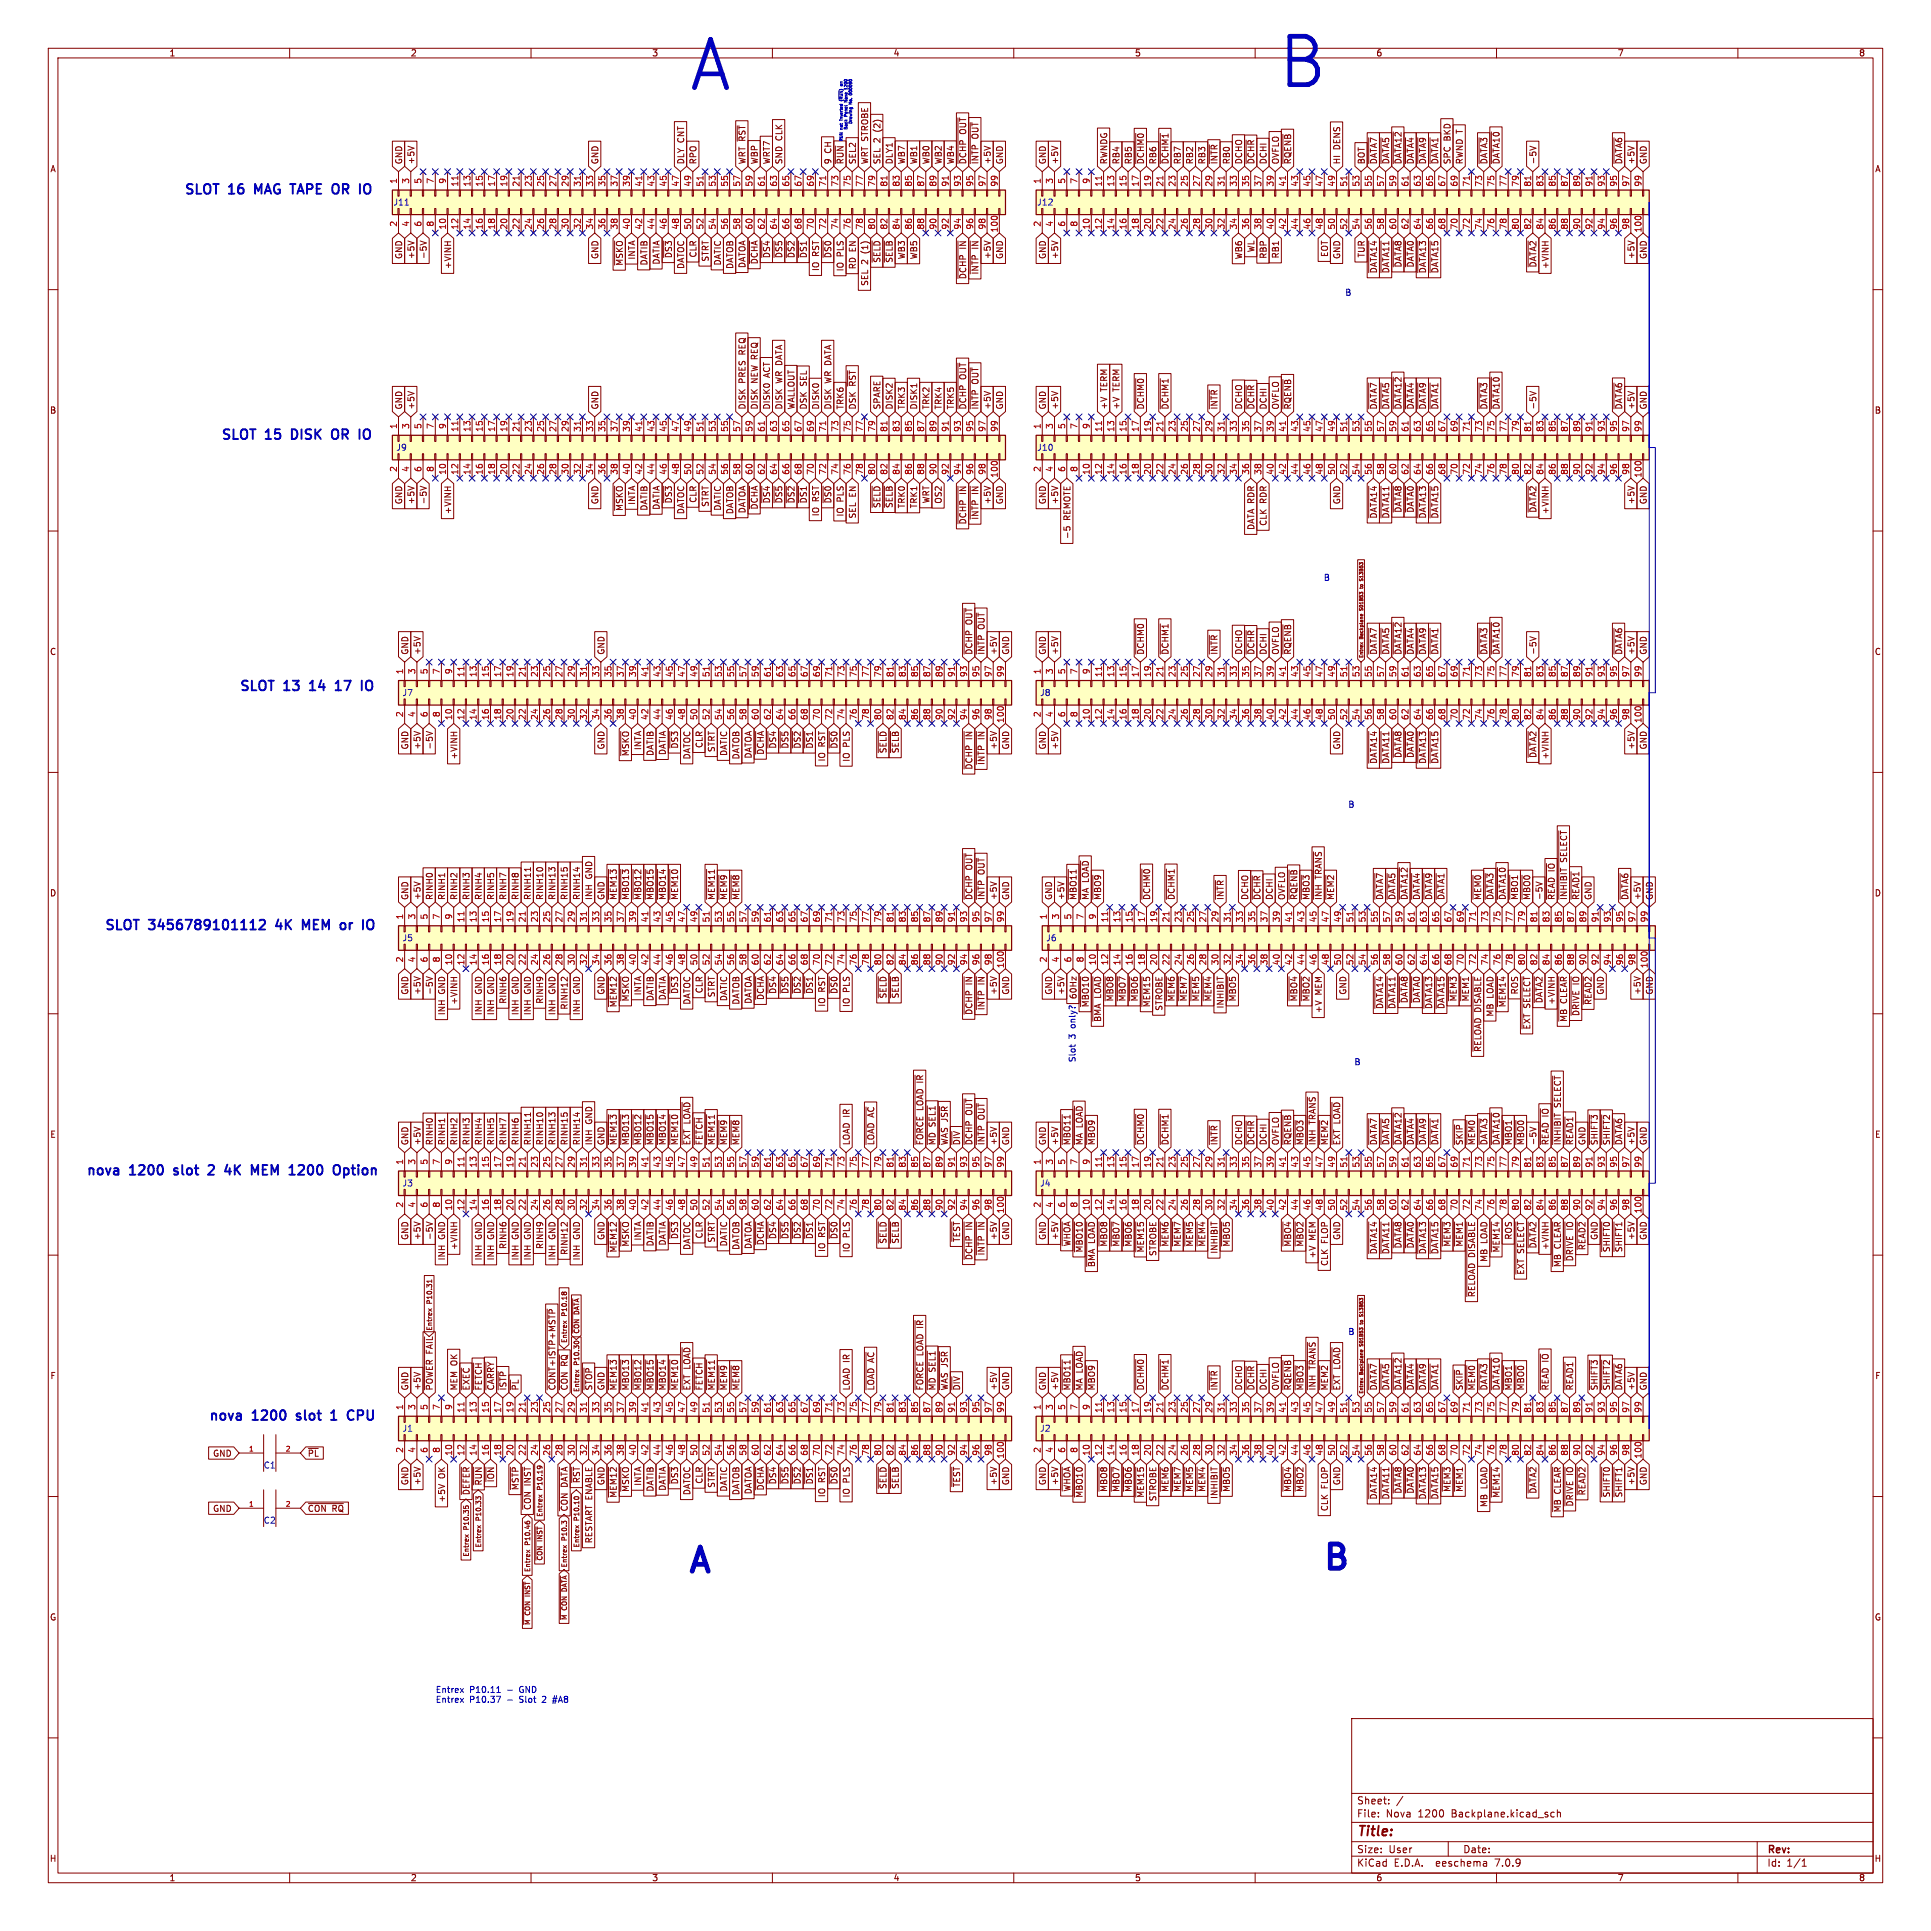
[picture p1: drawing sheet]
<svg xmlns="http://www.w3.org/2000/svg" width="400mm" height="400mm" viewBox="0 0 400 400" stroke-linecap="round" stroke-linejoin="round" font-family="sans-serif">
<defs><g id="words">
<g font-size="13.9" fill="#0000c2">
<text x="142.2" y="19.4">A</text>
<text x="264.2" y="18.8">B</text>
</g>
<g font-size="7" fill="#0000c2">
<text x="142.2" y="326.1">A</text>
<text x="273" y="325.5">B</text>
</g>
<g font-size="2.8" fill="#0000c2">
<text x="38.1" y="40.4">SLOT</text>
<text x="47.6" y="40.4">16</text>
<text x="53.7" y="40.4">MAG TAPE OR</text>
<text x="45.7" y="91.2">SLOT</text>
<text x="55.2" y="91.2">15</text>
<text x="61.3" y="91.2">DISK</text>
<text x="70.5" y="91.2">OR</text>
<text x="49.5" y="143.3">SLOT</text>
<text x="59" y="143.3">13</text>
<text x="65.1" y="143.3">14</text>
<text x="71.3" y="143.3">17</text>
<text x="77.4" y="143.3">IO</text>
<text x="21.6" y="192.8">SLOT</text>
<text x="31.1" y="192.8">3456789101112</text>
<text x="58.1" y="192.8">4K</text>
<text x="64.4" y="192.8">MEM</text>
<text x="73.1" y="192.8">or</text>
<text x="17.8" y="243.6">nova</text>
<text x="27.1" y="243.6">1200</text>
<text x="37" y="243.6">slot</text>
<text x="44.9" y="243.6">2</text>
<text x="49.2" y="243.6">4K</text>
<text x="55.4" y="243.6">MEM</text>
<text x="64.1" y="243.6">1200</text>
<text x="74" y="243.6">Option</text>
<text x="43.2" y="294.4">nova</text>
<text x="52.5" y="294.4">1200</text>
<text x="62.4" y="294.4">slot</text>
<text x="74.6" y="294.4">CPU</text>
</g>
<text font-size="2.8" fill="#840000" x="281" y="380.9">Title:</text>
<g font-size="2.1" fill="#840000">
<text x="281" y="376.7">File:</text>
<text x="281" y="374">Sheet:</text>
<text x="287.1" y="376.7">Nova</text>
<text x="293.8" y="376.7">1200</text>
<text x="300.8" y="376.7">Backplane.kicad_sch</text>
<text x="281" y="386.9">KiCad</text>
<text x="281" y="384.1">Size:</text>
<text x="287.7" y="384.1">User</text>
<text x="288.7" y="386.9">E.D.A.</text>
<text x="297.6" y="386.9">eeschema</text>
<text x="303" y="384.1">Date:</text>
<text x="310" y="386.9">7.0.9</text>
<text x="366" y="384.3">Rev:</text>
<text x="366" y="386.9">Id:</text>
<text x="370.1" y="386.9">1/1</text>
</g>
<g font-size="1.8" fill="#840000">
<text x="35" y="11.9">1</text>
<text x="85" y="11.9">2</text>
<text x="135" y="11.9">3</text>
<text x="185" y="11.9">4</text>
<text x="235" y="11.9">5</text>
<text x="285" y="11.9">6</text>
<text x="335" y="11.9">7</text>
<text x="385" y="11.9">8</text>
<text x="162.2" y="29.2" transform="rotate(-90 162.2 29.2)">CLK</text>
<text x="182.6" y="27.2" transform="rotate(-90 182.6 27.2)">(2)</text>
<text x="200.3" y="26.1" transform="rotate(-90 200.3 26.1)">OUT}</text>
<text x="202.9" y="27" transform="rotate(-90 202.9 27)">OUT}</text>
<text x="300.7" y="29.2" transform="rotate(-90 300.7 29.2)">BKD</text>
<text x="10.3" y="35.9">A</text>
<text x="83.5" y="34.1" transform="rotate(-90 83.5 34.1)">GND</text>
<text x="86" y="34.1" transform="rotate(-90 86 34.1)">+5V</text>
<text x="124.1" y="34.1" transform="rotate(-90 124.1 34.1)">GND</text>
<text x="141.9" y="34.1" transform="rotate(-90 141.9 34.1)">DLY CNT</text>
<text x="144.5" y="34.1" transform="rotate(-90 144.5 34.1)">RPO</text>
<text x="154.6" y="34.1" transform="rotate(-90 154.6 34.1)">WRT ~{RST}</text>
<text x="157.2" y="34.1" transform="rotate(-90 157.2 34.1)">WBP</text>
<text x="159.7" y="34.1" transform="rotate(-90 159.7 34.1)">WRT7</text>
<text x="162.2" y="34.1" transform="rotate(-90 162.2 34.1)">SND</text>
<text x="172.4" y="34.1" transform="rotate(-90 172.4 34.1)">9</text>
<text x="172.4" y="31.8" transform="rotate(-90 172.4 31.8)">CH</text>
<text x="174.9" y="34.1" transform="rotate(-90 174.9 34.1)">~{RUN}</text>
<text x="177.5" y="34.1" transform="rotate(-90 177.5 34.1)">SEL2</text>
<text x="180" y="34.1" transform="rotate(-90 180 34.1)">WRT STROBE</text>
<text x="182.6" y="34.1" transform="rotate(-90 182.6 34.1)">SEL 2</text>
<text x="185.1" y="34.1" transform="rotate(-90 185.1 34.1)">DLY1</text>
<text x="187.6" y="34.1" transform="rotate(-90 187.6 34.1)">WB7</text>
<text x="190.2" y="34.1" transform="rotate(-90 190.2 34.1)">WB1</text>
<text x="192.7" y="34.1" transform="rotate(-90 192.7 34.1)">WB0</text>
<text x="195.3" y="34.1" transform="rotate(-90 195.3 34.1)">WB2</text>
<text x="197.8" y="34.1" transform="rotate(-90 197.8 34.1)">WB4</text>
<text x="200.3" y="34.1" transform="rotate(-90 200.3 34.1)">~{DCHP</text>
<text x="202.9" y="34.1" transform="rotate(-90 202.9 34.1)">~{INTP</text>
<text x="205.4" y="34.1" transform="rotate(-90 205.4 34.1)">+5V</text>
<text x="208" y="34.1" transform="rotate(-90 208 34.1)">GND</text>
<text x="216.9" y="34.1" transform="rotate(-90 216.9 34.1)">GND</text>
<text x="219.4" y="34.1" transform="rotate(-90 219.4 34.1)">+5V</text>
<text x="229.6" y="34.1" transform="rotate(-90 229.6 34.1)">RWNDG</text>
<text x="232.1" y="34.1" transform="rotate(-90 232.1 34.1)">RB4</text>
<text x="234.6" y="34.1" transform="rotate(-90 234.6 34.1)">RB5</text>
<text x="237.2" y="34.1" transform="rotate(-90 237.2 34.1)">~{DCHM0}</text>
<text x="239.7" y="34.1" transform="rotate(-90 239.7 34.1)">RB6</text>
<text x="242.3" y="34.1" transform="rotate(-90 242.3 34.1)">~{DCHM1}</text>
<text x="244.8" y="34.1" transform="rotate(-90 244.8 34.1)">RB7</text>
<text x="247.3" y="34.1" transform="rotate(-90 247.3 34.1)">RB2</text>
<text x="249.9" y="34.1" transform="rotate(-90 249.9 34.1)">RB3</text>
<text x="252.4" y="34.1" transform="rotate(-90 252.4 34.1)">~{INTR}</text>
<text x="255" y="34.1" transform="rotate(-90 255 34.1)">RB0</text>
<text x="257.5" y="34.1" transform="rotate(-90 257.5 34.1)">DCHO</text>
<text x="260" y="34.1" transform="rotate(-90 260 34.1)">~{DCHR}</text>
<text x="262.6" y="34.1" transform="rotate(-90 262.6 34.1)">DCHI</text>
<text x="265.1" y="34.1" transform="rotate(-90 265.1 34.1)">OVFLO</text>
<text x="267.7" y="34.1" transform="rotate(-90 267.7 34.1)">~{RQENB}</text>
<text x="277.8" y="34.1" transform="rotate(-90 277.8 34.1)">HI</text>
<text x="277.8" y="31" transform="rotate(-90 277.8 31)">DENS</text>
<text x="282.9" y="34.1" transform="rotate(-90 282.9 34.1)">BOT</text>
<text x="285.4" y="34.1" transform="rotate(-90 285.4 34.1)">~{DATA7}</text>
<text x="288" y="34.1" transform="rotate(-90 288 34.1)">~{DATA5}</text>
<text x="290.5" y="34.1" transform="rotate(-90 290.5 34.1)">~{DATA12}</text>
<text x="293.1" y="34.1" transform="rotate(-90 293.1 34.1)">~{DATA4}</text>
<text x="295.6" y="34.1" transform="rotate(-90 295.6 34.1)">~{DATA9}</text>
<text x="298.1" y="34.1" transform="rotate(-90 298.1 34.1)">~{DATA1}</text>
<text x="300.7" y="34.1" transform="rotate(-90 300.7 34.1)">SPC</text>
<text x="303.2" y="34.1" transform="rotate(-90 303.2 34.1)">RWND T</text>
<text x="308.3" y="34.1" transform="rotate(-90 308.3 34.1)">~{DATA3}</text>
<text x="310.8" y="34.1" transform="rotate(-90 310.8 34.1)">~{DATA10}</text>
<text x="318.5" y="34.1" transform="rotate(-90 318.5 34.1)">-5V</text>
<text x="336.2" y="34.1" transform="rotate(-90 336.2 34.1)">~{DATA6}</text>
<text x="338.8" y="34.1" transform="rotate(-90 338.8 34.1)">+5V</text>
<text x="341.3" y="34.1" transform="rotate(-90 341.3 34.1)">GND</text>
<text x="388.3" y="35.9">A</text>
<text x="83.5" y="53.8" transform="rotate(-90 83.5 53.8)">GND</text>
<text x="86" y="53.8" transform="rotate(-90 86 53.8)">+5V</text>
<text x="88.6" y="53.8" transform="rotate(-90 88.6 53.8)">-5V</text>
<text x="124.1" y="53.8" transform="rotate(-90 124.1 53.8)">GND</text>
<text x="131.8" y="53.9" transform="rotate(-90 131.8 53.9)">INTA</text>
<text x="139.4" y="53.6" transform="rotate(-90 139.4 53.6)">~{DS3}</text>
<text x="144.5" y="53.5" transform="rotate(-90 144.5 53.5)">CLR</text>
<text x="159.7" y="53.6" transform="rotate(-90 159.7 53.6)">~{DS4}</text>
<text x="162.2" y="53.6" transform="rotate(-90 162.2 53.6)">~{DS5}</text>
<text x="164.8" y="53.6" transform="rotate(-90 164.8 53.6)">~{DS2}</text>
<text x="167.3" y="53.6" transform="rotate(-90 167.3 53.6)">~{DS1}</text>
<text x="169.9" y="53.1" transform="rotate(-90 169.9 53.1)">RST</text>
<text x="172.4" y="53.6" transform="rotate(-90 172.4 53.6)">~{DS0}</text>
<text x="174.9" y="53.2" transform="rotate(-90 174.9 53.2)">PLS</text>
<text x="180" y="52.4" transform="rotate(-90 180 52.4)">(1)</text>
<text x="187.6" y="53.8" transform="rotate(-90 187.6 53.8)">WB3</text>
<text x="190.2" y="53.8" transform="rotate(-90 190.2 53.8)">WB5</text>
<text x="205.4" y="53.8" transform="rotate(-90 205.4 53.8)">+5V</text>
<text x="208" y="53.8" transform="rotate(-90 208 53.8)">GND</text>
<text x="216.9" y="53.8" transform="rotate(-90 216.9 53.8)">GND</text>
<text x="219.4" y="53.8" transform="rotate(-90 219.4 53.8)">+5V</text>
<text x="257.5" y="53.8" transform="rotate(-90 257.5 53.8)">WB6</text>
<text x="260" y="52.4" transform="rotate(-90 260 52.4)">WL</text>
<text x="262.6" y="53.7" transform="rotate(-90 262.6 53.7)">RBP</text>
<text x="265.1" y="53.6" transform="rotate(-90 265.1 53.6)">RB1</text>
<text x="275.3" y="53.3" transform="rotate(-90 275.3 53.3)">EOT</text>
<text x="277.8" y="53.8" transform="rotate(-90 277.8 53.8)">GND</text>
<text x="282.9" y="53.5" transform="rotate(-90 282.9 53.5)">TUR</text>
<text x="338.8" y="53.8" transform="rotate(-90 338.8 53.8)">+5V</text>
<text x="341.3" y="53.8" transform="rotate(-90 341.3 53.8)">GND</text>
<text x="93.7" y="55.8" transform="rotate(-90 93.7 55.8)">+VINH</text>
<text x="129.2" y="55.2" transform="rotate(-90 129.2 55.2)">~{MSKO}</text>
<text x="134.3" y="55.1" transform="rotate(-90 134.3 55.1)">DATIB</text>
<text x="136.8" y="54.9" transform="rotate(-90 136.8 54.9)">DATIA</text>
<text x="141.9" y="55.8" transform="rotate(-90 141.9 55.8)">DATOC</text>
<text x="147" y="54.3" transform="rotate(-90 147 54.3)">STRT</text>
<text x="149.5" y="55.1" transform="rotate(-90 149.5 55.1)">DATIC</text>
<text x="152.1" y="55.8" transform="rotate(-90 152.1 55.8)">DATOB</text>
<text x="154.6" y="55.6" transform="rotate(-90 154.6 55.6)">DATOA</text>
<text x="157.2" y="54.9" transform="rotate(-90 157.2 54.9)">~{DCHA}</text>
<text x="169.9" y="56.2" transform="rotate(-90 169.9 56.2)">IO</text>
<text x="174.9" y="56.3" transform="rotate(-90 174.9 56.3)">IO</text>
<text x="177.5" y="55.9" transform="rotate(-90 177.5 55.9)">RD EN</text>
<text x="180" y="59.3" transform="rotate(-90 180 59.3)">SEL 2</text>
<text x="182.6" y="54.6" transform="rotate(-90 182.6 54.6)">~{SELD}</text>
<text x="185.1" y="54.6" transform="rotate(-90 185.1 54.6)">~{SELB}</text>
<text x="200.3" y="57.9" transform="rotate(-90 200.3 57.9)">~{DCHP</text>
<text x="202.9" y="57" transform="rotate(-90 202.9 57)">~{INTP</text>
<text x="285.4" y="56.7" transform="rotate(-90 285.4 56.7)">~{DATA14}</text>
<text x="288" y="56.7" transform="rotate(-90 288 56.7)">~{DATA11}</text>
<text x="290.5" y="55.5" transform="rotate(-90 290.5 55.5)">~{DATA8}</text>
<text x="293.1" y="55.5" transform="rotate(-90 293.1 55.5)">~{DATA0}</text>
<text x="295.6" y="56.7" transform="rotate(-90 295.6 56.7)">~{DATA13}</text>
<text x="298.1" y="56.7" transform="rotate(-90 298.1 56.7)">~{DATA15}</text>
<text x="318.5" y="55.5" transform="rotate(-90 318.5 55.5)">~{DATA2}</text>
<text x="321" y="55.8" transform="rotate(-90 321 55.8)">+VINH</text>
<text x="154.6" y="73.3" transform="rotate(-90 154.6 73.3)">REQ</text>
<text x="200.3" y="76.9" transform="rotate(-90 200.3 76.9)">OUT}</text>
<text x="202.9" y="77.8" transform="rotate(-90 202.9 77.8)">OUT}</text>
<text x="154.6" y="79.4" transform="rotate(-90 154.6 79.4)">PRES</text>
<text x="157.2" y="79.4" transform="rotate(-90 157.2 79.4)">NEW REQ</text>
<text x="159.7" y="78.2" transform="rotate(-90 159.7 78.2)">ACT</text>
<text x="162.2" y="79.4" transform="rotate(-90 162.2 79.4)">WR DATA</text>
<text x="167.3" y="80" transform="rotate(-90 167.3 80)">SEL</text>
<text x="172.4" y="79.4" transform="rotate(-90 172.4 79.4)">WR DATA</text>
<text x="177.5" y="80" transform="rotate(-90 177.5 80)">~{RST}</text>
<text x="229.6" y="81.1" transform="rotate(-90 229.6 81.1)">TERM</text>
<text x="232.1" y="81.1" transform="rotate(-90 232.1 81.1)">TERM</text>
<text x="10.3" y="85.9">B</text>
<text x="83.5" y="84.9" transform="rotate(-90 83.5 84.9)">GND</text>
<text x="86" y="84.9" transform="rotate(-90 86 84.9)">+5V</text>
<text x="124.1" y="84.9" transform="rotate(-90 124.1 84.9)">GND</text>
<text x="154.6" y="84.9" transform="rotate(-90 154.6 84.9)">DISK</text>
<text x="157.2" y="84.9" transform="rotate(-90 157.2 84.9)">DISK</text>
<text x="159.7" y="84.9" transform="rotate(-90 159.7 84.9)">DISK0</text>
<text x="162.2" y="84.9" transform="rotate(-90 162.2 84.9)">DISK</text>
<text x="164.8" y="84.9" transform="rotate(-90 164.8 84.9)">WALLOUT</text>
<text x="167.3" y="84.9" transform="rotate(-90 167.3 84.9)">DSK</text>
<text x="169.9" y="84.9" transform="rotate(-90 169.9 84.9)">DISK0</text>
<text x="172.4" y="84.9" transform="rotate(-90 172.4 84.9)">DISK</text>
<text x="174.9" y="84.9" transform="rotate(-90 174.9 84.9)">TRK6</text>
<text x="177.5" y="84.9" transform="rotate(-90 177.5 84.9)">DSK</text>
<text x="182.6" y="84.9" transform="rotate(-90 182.6 84.9)">SPARE</text>
<text x="185.1" y="84.9" transform="rotate(-90 185.1 84.9)">DISK2</text>
<text x="187.6" y="84.9" transform="rotate(-90 187.6 84.9)">TRK3</text>
<text x="190.2" y="84.9" transform="rotate(-90 190.2 84.9)">DISK1</text>
<text x="192.7" y="84.9" transform="rotate(-90 192.7 84.9)">TRK2</text>
<text x="195.3" y="84.9" transform="rotate(-90 195.3 84.9)">TRK4</text>
<text x="197.8" y="84.9" transform="rotate(-90 197.8 84.9)">TRK5</text>
<text x="200.3" y="84.9" transform="rotate(-90 200.3 84.9)">~{DCHP</text>
<text x="202.9" y="84.9" transform="rotate(-90 202.9 84.9)">~{INTP</text>
<text x="205.4" y="84.9" transform="rotate(-90 205.4 84.9)">+5V</text>
<text x="208" y="84.9" transform="rotate(-90 208 84.9)">GND</text>
<text x="216.9" y="84.9" transform="rotate(-90 216.9 84.9)">GND</text>
<text x="219.4" y="84.9" transform="rotate(-90 219.4 84.9)">+5V</text>
<text x="229.6" y="84.9" transform="rotate(-90 229.6 84.9)">+V</text>
<text x="232.1" y="84.9" transform="rotate(-90 232.1 84.9)">+V</text>
<text x="237.2" y="84.9" transform="rotate(-90 237.2 84.9)">~{DCHM0}</text>
<text x="242.3" y="84.9" transform="rotate(-90 242.3 84.9)">~{DCHM1}</text>
<text x="252.4" y="84.9" transform="rotate(-90 252.4 84.9)">~{INTR}</text>
<text x="257.5" y="84.9" transform="rotate(-90 257.5 84.9)">DCHO</text>
<text x="260" y="84.9" transform="rotate(-90 260 84.9)">~{DCHR}</text>
<text x="262.6" y="84.9" transform="rotate(-90 262.6 84.9)">DCHI</text>
<text x="265.1" y="84.9" transform="rotate(-90 265.1 84.9)">OVFLO</text>
<text x="267.7" y="84.9" transform="rotate(-90 267.7 84.9)">~{RQENB}</text>
<text x="285.4" y="84.9" transform="rotate(-90 285.4 84.9)">~{DATA7}</text>
<text x="288" y="84.9" transform="rotate(-90 288 84.9)">~{DATA5}</text>
<text x="290.5" y="84.9" transform="rotate(-90 290.5 84.9)">~{DATA12}</text>
<text x="293.1" y="84.9" transform="rotate(-90 293.1 84.9)">~{DATA4}</text>
<text x="295.6" y="84.9" transform="rotate(-90 295.6 84.9)">~{DATA9}</text>
<text x="298.1" y="84.9" transform="rotate(-90 298.1 84.9)">~{DATA1}</text>
<text x="308.3" y="84.9" transform="rotate(-90 308.3 84.9)">~{DATA3}</text>
<text x="310.8" y="84.9" transform="rotate(-90 310.8 84.9)">~{DATA10}</text>
<text x="318.5" y="84.9" transform="rotate(-90 318.5 84.9)">-5V</text>
<text x="336.2" y="84.9" transform="rotate(-90 336.2 84.9)">~{DATA6}</text>
<text x="338.8" y="84.9" transform="rotate(-90 338.8 84.9)">+5V</text>
<text x="341.3" y="84.9" transform="rotate(-90 341.3 84.9)">GND</text>
<text x="388.3" y="85.9">B</text>
<text x="83.5" y="104.6" transform="rotate(-90 83.5 104.6)">GND</text>
<text x="86" y="104.6" transform="rotate(-90 86 104.6)">+5V</text>
<text x="88.6" y="104.6" transform="rotate(-90 88.6 104.6)">-5V</text>
<text x="93.7" y="106.6" transform="rotate(-90 93.7 106.6)">+VINH</text>
<text x="124.1" y="104.6" transform="rotate(-90 124.1 104.6)">GND</text>
<text x="129.2" y="106" transform="rotate(-90 129.2 106)">~{MSKO}</text>
<text x="131.8" y="104.7" transform="rotate(-90 131.8 104.7)">INTA</text>
<text x="134.3" y="105.9" transform="rotate(-90 134.3 105.9)">DATIB</text>
<text x="136.8" y="105.7" transform="rotate(-90 136.8 105.7)">DATIA</text>
<text x="139.4" y="104.4" transform="rotate(-90 139.4 104.4)">~{DS3}</text>
<text x="141.9" y="106.6" transform="rotate(-90 141.9 106.6)">DATOC</text>
<text x="144.5" y="104.3" transform="rotate(-90 144.5 104.3)">CLR</text>
<text x="147" y="105.1" transform="rotate(-90 147 105.1)">STRT</text>
<text x="149.5" y="105.9" transform="rotate(-90 149.5 105.9)">DATIC</text>
<text x="152.1" y="106.6" transform="rotate(-90 152.1 106.6)">DATOB</text>
<text x="154.6" y="106.4" transform="rotate(-90 154.6 106.4)">DATOA</text>
<text x="157.2" y="105.7" transform="rotate(-90 157.2 105.7)">~{DCHA}</text>
<text x="159.7" y="104.4" transform="rotate(-90 159.7 104.4)">~{DS4}</text>
<text x="162.2" y="104.4" transform="rotate(-90 162.2 104.4)">~{DS5}</text>
<text x="164.8" y="104.4" transform="rotate(-90 164.8 104.4)">~{DS2}</text>
<text x="167.3" y="104.4" transform="rotate(-90 167.3 104.4)">~{DS1}</text>
<text x="169.9" y="107" transform="rotate(-90 169.9 107)">IO</text>
<text x="169.9" y="103.9" transform="rotate(-90 169.9 103.9)">RST</text>
<text x="172.4" y="104.4" transform="rotate(-90 172.4 104.4)">~{DS0}</text>
<text x="174.9" y="107.1" transform="rotate(-90 174.9 107.1)">IO</text>
<text x="174.9" y="104" transform="rotate(-90 174.9 104)">PLS</text>
<text x="177.5" y="107.5" transform="rotate(-90 177.5 107.5)">SEL EN</text>
<text x="182.6" y="105.4" transform="rotate(-90 182.6 105.4)">~{SELD}</text>
<text x="185.1" y="105.4" transform="rotate(-90 185.1 105.4)">~{SELB}</text>
<text x="187.6" y="105.4" transform="rotate(-90 187.6 105.4)">TRK0</text>
<text x="190.2" y="105.4" transform="rotate(-90 190.2 105.4)">TRK1</text>
<text x="192.7" y="104.4" transform="rotate(-90 192.7 104.4)">WRT</text>
<text x="195.3" y="104.4" transform="rotate(-90 195.3 104.4)">OS2</text>
<text x="202.9" y="107.8" transform="rotate(-90 202.9 107.8)">~{INTP</text>
<text x="205.4" y="104.6" transform="rotate(-90 205.4 104.6)">+5V</text>
<text x="208" y="104.6" transform="rotate(-90 208 104.6)">GND</text>
<text x="216.9" y="104.6" transform="rotate(-90 216.9 104.6)">GND</text>
<text x="219.4" y="104.6" transform="rotate(-90 219.4 104.6)">+5V</text>
<text x="221.9" y="107.8" transform="rotate(-90 221.9 107.8)">REMOTE</text>
<text x="262.6" y="104.3" transform="rotate(-90 262.6 104.3)">RDR</text>
<text x="277.8" y="104.6" transform="rotate(-90 277.8 104.6)">GND</text>
<text x="285.4" y="107.5" transform="rotate(-90 285.4 107.5)">~{DATA14}</text>
<text x="288" y="107.5" transform="rotate(-90 288 107.5)">~{DATA11}</text>
<text x="290.5" y="106.3" transform="rotate(-90 290.5 106.3)">~{DATA8}</text>
<text x="293.1" y="106.3" transform="rotate(-90 293.1 106.3)">~{DATA0}</text>
<text x="295.6" y="107.5" transform="rotate(-90 295.6 107.5)">~{DATA13}</text>
<text x="298.1" y="107.5" transform="rotate(-90 298.1 107.5)">~{DATA15}</text>
<text x="318.5" y="106.3" transform="rotate(-90 318.5 106.3)">~{DATA2}</text>
<text x="321" y="106.6" transform="rotate(-90 321 106.6)">+VINH</text>
<text x="338.8" y="104.6" transform="rotate(-90 338.8 104.6)">+5V</text>
<text x="341.3" y="104.6" transform="rotate(-90 341.3 104.6)">GND</text>
<text x="200.3" y="108.7" transform="rotate(-90 200.3 108.7)">~{DCHP</text>
<text x="221.9" y="111.8" transform="rotate(-90 221.9 111.8)">-5</text>
<text x="260" y="109.9" transform="rotate(-90 260 109.9)">DATA RDR</text>
<text x="262.6" y="109" transform="rotate(-90 262.6 109)">CLK</text>
<text x="201.6" y="127.7" transform="rotate(-90 201.6 127.7)">OUT}</text>
<text x="204.2" y="128.6" transform="rotate(-90 204.2 128.6)">OUT}</text>
<text x="10.3" y="135.9">C</text>
<text x="84.8" y="135.7" transform="rotate(-90 84.8 135.7)">GND</text>
<text x="87.3" y="135.7" transform="rotate(-90 87.3 135.7)">+5V</text>
<text x="125.4" y="135.7" transform="rotate(-90 125.4 135.7)">GND</text>
<text x="201.6" y="135.7" transform="rotate(-90 201.6 135.7)">~{DCHP</text>
<text x="204.2" y="135.7" transform="rotate(-90 204.2 135.7)">~{INTP</text>
<text x="206.7" y="135.7" transform="rotate(-90 206.7 135.7)">+5V</text>
<text x="209.2" y="135.7" transform="rotate(-90 209.2 135.7)">GND</text>
<text x="216.9" y="135.7" transform="rotate(-90 216.9 135.7)">GND</text>
<text x="219.4" y="135.7" transform="rotate(-90 219.4 135.7)">+5V</text>
<text x="237.2" y="135.7" transform="rotate(-90 237.2 135.7)">~{DCHM0}</text>
<text x="242.3" y="135.7" transform="rotate(-90 242.3 135.7)">~{DCHM1}</text>
<text x="252.4" y="135.7" transform="rotate(-90 252.4 135.7)">~{INTR}</text>
<text x="257.5" y="135.7" transform="rotate(-90 257.5 135.7)">DCHO</text>
<text x="260" y="135.7" transform="rotate(-90 260 135.7)">~{DCHR}</text>
<text x="262.6" y="135.7" transform="rotate(-90 262.6 135.7)">DCHI</text>
<text x="265.1" y="135.7" transform="rotate(-90 265.1 135.7)">OVFLO</text>
<text x="267.7" y="135.7" transform="rotate(-90 267.7 135.7)">~{RQENB}</text>
<text x="285.4" y="135.7" transform="rotate(-90 285.4 135.7)">~{DATA7}</text>
<text x="288" y="135.7" transform="rotate(-90 288 135.7)">~{DATA5}</text>
<text x="290.5" y="135.7" transform="rotate(-90 290.5 135.7)">~{DATA12}</text>
<text x="293.1" y="135.7" transform="rotate(-90 293.1 135.7)">~{DATA4}</text>
<text x="295.6" y="135.7" transform="rotate(-90 295.6 135.7)">~{DATA9}</text>
<text x="298.1" y="135.7" transform="rotate(-90 298.1 135.7)">~{DATA1}</text>
<text x="308.3" y="135.7" transform="rotate(-90 308.3 135.7)">~{DATA3}</text>
<text x="310.8" y="135.7" transform="rotate(-90 310.8 135.7)">~{DATA10}</text>
<text x="318.5" y="135.7" transform="rotate(-90 318.5 135.7)">-5V</text>
<text x="336.2" y="135.7" transform="rotate(-90 336.2 135.7)">~{DATA6}</text>
<text x="338.8" y="135.7" transform="rotate(-90 338.8 135.7)">+5V</text>
<text x="341.3" y="135.7" transform="rotate(-90 341.3 135.7)">GND</text>
<text x="388.3" y="135.9">C</text>
<text x="84.8" y="155.4" transform="rotate(-90 84.8 155.4)">GND</text>
<text x="87.3" y="155.4" transform="rotate(-90 87.3 155.4)">+5V</text>
<text x="89.9" y="155.4" transform="rotate(-90 89.9 155.4)">-5V</text>
<text x="125.4" y="155.4" transform="rotate(-90 125.4 155.4)">GND</text>
<text x="133" y="155.5" transform="rotate(-90 133 155.5)">INTA</text>
<text x="140.7" y="155.2" transform="rotate(-90 140.7 155.2)">~{DS3}</text>
<text x="145.7" y="155.1" transform="rotate(-90 145.7 155.1)">CLR</text>
<text x="148.3" y="155.9" transform="rotate(-90 148.3 155.9)">STRT</text>
<text x="161" y="155.2" transform="rotate(-90 161 155.2)">~{DS4}</text>
<text x="163.5" y="155.2" transform="rotate(-90 163.5 155.2)">~{DS5}</text>
<text x="166.1" y="155.2" transform="rotate(-90 166.1 155.2)">~{DS2}</text>
<text x="168.6" y="155.2" transform="rotate(-90 168.6 155.2)">~{DS1}</text>
<text x="171.1" y="154.7" transform="rotate(-90 171.1 154.7)">RST</text>
<text x="173.7" y="155.2" transform="rotate(-90 173.7 155.2)">~{DS0}</text>
<text x="206.7" y="155.4" transform="rotate(-90 206.7 155.4)">+5V</text>
<text x="209.2" y="155.4" transform="rotate(-90 209.2 155.4)">GND</text>
<text x="216.9" y="155.4" transform="rotate(-90 216.9 155.4)">GND</text>
<text x="219.4" y="155.4" transform="rotate(-90 219.4 155.4)">+5V</text>
<text x="277.8" y="155.4" transform="rotate(-90 277.8 155.4)">GND</text>
<text x="338.8" y="155.4" transform="rotate(-90 338.8 155.4)">+5V</text>
<text x="341.3" y="155.4" transform="rotate(-90 341.3 155.4)">GND</text>
<text x="94.9" y="157.4" transform="rotate(-90 94.9 157.4)">+VINH</text>
<text x="130.5" y="156.8" transform="rotate(-90 130.5 156.8)">~{MSKO}</text>
<text x="135.6" y="156.7" transform="rotate(-90 135.6 156.7)">DATIB</text>
<text x="138.1" y="156.5" transform="rotate(-90 138.1 156.5)">DATIA</text>
<text x="143.2" y="157.4" transform="rotate(-90 143.2 157.4)">DATOC</text>
<text x="150.8" y="156.7" transform="rotate(-90 150.8 156.7)">DATIC</text>
<text x="153.4" y="157.4" transform="rotate(-90 153.4 157.4)">DATOB</text>
<text x="155.9" y="157.2" transform="rotate(-90 155.9 157.2)">DATOA</text>
<text x="158.4" y="156.5" transform="rotate(-90 158.4 156.5)">~{DCHA}</text>
<text x="171.1" y="157.8" transform="rotate(-90 171.1 157.8)">IO</text>
<text x="176.2" y="157.9" transform="rotate(-90 176.2 157.9)">IO PLS</text>
<text x="183.8" y="156.1" transform="rotate(-90 183.8 156.1)">~{SELD}</text>
<text x="186.4" y="156.1" transform="rotate(-90 186.4 156.1)">~{SELB}</text>
<text x="201.6" y="159.5" transform="rotate(-90 201.6 159.5)">~{DCHP</text>
<text x="204.2" y="158.6" transform="rotate(-90 204.2 158.6)">~{INTP</text>
<text x="285.4" y="158.3" transform="rotate(-90 285.4 158.3)">~{DATA14}</text>
<text x="288" y="158.3" transform="rotate(-90 288 158.3)">~{DATA11}</text>
<text x="290.5" y="157.1" transform="rotate(-90 290.5 157.1)">~{DATA8}</text>
<text x="293.1" y="157.1" transform="rotate(-90 293.1 157.1)">~{DATA0}</text>
<text x="295.6" y="158.3" transform="rotate(-90 295.6 158.3)">~{DATA13}</text>
<text x="298.1" y="158.3" transform="rotate(-90 298.1 158.3)">~{DATA15}</text>
<text x="318.5" y="157.1" transform="rotate(-90 318.5 157.1)">~{DATA2}</text>
<text x="321" y="157.4" transform="rotate(-90 321 157.4)">+VINH</text>
<text x="201.6" y="178.5" transform="rotate(-90 201.6 178.5)">OUT}</text>
<text x="204.2" y="179.4" transform="rotate(-90 204.2 179.4)">OUT}</text>
<text x="324.8" y="176.9" transform="rotate(-90 324.8 176.9)">SELECT}</text>
<text x="10.3" y="185.9">D</text>
<text x="122.9" y="182.1" transform="rotate(-90 122.9 182.1)">GND</text>
<text x="274" y="180.3" transform="rotate(-90 274 180.3)">TRANS}</text>
<text x="388.3" y="185.9">D</text>
<text x="84.8" y="186.5" transform="rotate(-90 84.8 186.5)">GND</text>
<text x="87.3" y="186.5" transform="rotate(-90 87.3 186.5)">+5V</text>
<text x="89.9" y="186.5" transform="rotate(-90 89.9 186.5)">RINH0</text>
<text x="92.4" y="186.5" transform="rotate(-90 92.4 186.5)">RINH1</text>
<text x="94.9" y="186.5" transform="rotate(-90 94.9 186.5)">RINH2</text>
<text x="97.5" y="186.5" transform="rotate(-90 97.5 186.5)">RINH3</text>
<text x="100" y="186.5" transform="rotate(-90 100 186.5)">RINH4</text>
<text x="102.6" y="186.5" transform="rotate(-90 102.6 186.5)">RINH5</text>
<text x="105.1" y="186.5" transform="rotate(-90 105.1 186.5)">RINH7</text>
<text x="107.6" y="186.5" transform="rotate(-90 107.6 186.5)">RINH8</text>
<text x="110.2" y="186.5" transform="rotate(-90 110.2 186.5)">RINH11</text>
<text x="112.7" y="186.5" transform="rotate(-90 112.7 186.5)">RINH10</text>
<text x="115.3" y="186.5" transform="rotate(-90 115.3 186.5)">RINH13</text>
<text x="117.8" y="186.5" transform="rotate(-90 117.8 186.5)">RINH15</text>
<text x="120.3" y="186.5" transform="rotate(-90 120.3 186.5)">RINH14</text>
<text x="122.9" y="186.5" transform="rotate(-90 122.9 186.5)">INH</text>
<text x="125.4" y="186.5" transform="rotate(-90 125.4 186.5)">GND</text>
<text x="128" y="186.5" transform="rotate(-90 128 186.5)">~{MEM13}</text>
<text x="130.5" y="186.5" transform="rotate(-90 130.5 186.5)">~{MBO13}</text>
<text x="133" y="186.5" transform="rotate(-90 133 186.5)">~{MBO12}</text>
<text x="135.6" y="186.5" transform="rotate(-90 135.6 186.5)">~{MBO15}</text>
<text x="138.1" y="186.5" transform="rotate(-90 138.1 186.5)">~{MBO14}</text>
<text x="140.7" y="186.5" transform="rotate(-90 140.7 186.5)">~{MEM10}</text>
<text x="148.3" y="186.5" transform="rotate(-90 148.3 186.5)">~{MEM11}</text>
<text x="150.8" y="186.5" transform="rotate(-90 150.8 186.5)">~{MEM9}</text>
<text x="153.4" y="186.5" transform="rotate(-90 153.4 186.5)">~{MEM8}</text>
<text x="201.6" y="186.5" transform="rotate(-90 201.6 186.5)">~{DCHP</text>
<text x="204.2" y="186.5" transform="rotate(-90 204.2 186.5)">~{INTP</text>
<text x="206.7" y="186.5" transform="rotate(-90 206.7 186.5)">+5V</text>
<text x="209.2" y="186.5" transform="rotate(-90 209.2 186.5)">GND</text>
<text x="218.1" y="186.5" transform="rotate(-90 218.1 186.5)">GND</text>
<text x="220.7" y="186.5" transform="rotate(-90 220.7 186.5)">+5V</text>
<text x="223.2" y="186.5" transform="rotate(-90 223.2 186.5)">~{MBO11}</text>
<text x="225.7" y="186.5" transform="rotate(-90 225.7 186.5)">~{MA LOAD}</text>
<text x="228.3" y="186.5" transform="rotate(-90 228.3 186.5)">~{MBO9}</text>
<text x="238.4" y="186.5" transform="rotate(-90 238.4 186.5)">~{DCHM0}</text>
<text x="243.5" y="186.5" transform="rotate(-90 243.5 186.5)">~{DCHM1}</text>
<text x="253.7" y="186.5" transform="rotate(-90 253.7 186.5)">~{INTR}</text>
<text x="258.8" y="186.5" transform="rotate(-90 258.8 186.5)">DCHO</text>
<text x="261.3" y="186.5" transform="rotate(-90 261.3 186.5)">~{DCHR}</text>
<text x="263.8" y="186.5" transform="rotate(-90 263.8 186.5)">DCHI</text>
<text x="266.4" y="186.5" transform="rotate(-90 266.4 186.5)">OVFLO</text>
<text x="268.9" y="186.5" transform="rotate(-90 268.9 186.5)">~{RQENB}</text>
<text x="271.5" y="186.5" transform="rotate(-90 271.5 186.5)">~{MBO3}</text>
<text x="274" y="186.5" transform="rotate(-90 274 186.5)">~{INH</text>
<text x="276.5" y="186.5" transform="rotate(-90 276.5 186.5)">~{MEM2}</text>
<text x="286.7" y="186.5" transform="rotate(-90 286.7 186.5)">~{DATA7}</text>
<text x="289.2" y="186.5" transform="rotate(-90 289.2 186.5)">~{DATA5}</text>
<text x="291.8" y="186.5" transform="rotate(-90 291.8 186.5)">~{DATA12}</text>
<text x="294.3" y="186.5" transform="rotate(-90 294.3 186.5)">~{DATA4}</text>
<text x="296.9" y="186.5" transform="rotate(-90 296.9 186.5)">~{DATA9}</text>
<text x="299.4" y="186.5" transform="rotate(-90 299.4 186.5)">~{DATA1}</text>
<text x="307" y="186.5" transform="rotate(-90 307 186.5)">~{MEM0}</text>
<text x="309.6" y="186.5" transform="rotate(-90 309.6 186.5)">~{DATA3}</text>
<text x="312.1" y="186.5" transform="rotate(-90 312.1 186.5)">~{DATA10}</text>
<text x="314.6" y="186.5" transform="rotate(-90 314.6 186.5)">~{MBO1}</text>
<text x="317.2" y="186.5" transform="rotate(-90 317.2 186.5)">~{MBO0}</text>
<text x="319.7" y="186.5" transform="rotate(-90 319.7 186.5)">-5V</text>
<text x="322.3" y="186.5" transform="rotate(-90 322.3 186.5)">~{READ IO}</text>
<text x="324.8" y="186.5" transform="rotate(-90 324.8 186.5)">~{INHIBIT</text>
<text x="327.3" y="186.5" transform="rotate(-90 327.3 186.5)">~{READ1}</text>
<text x="329.9" y="186.5" transform="rotate(-90 329.9 186.5)">GND</text>
<text x="337.5" y="186.5" transform="rotate(-90 337.5 186.5)">~{DATA6}</text>
<text x="340" y="186.5" transform="rotate(-90 340 186.5)">+5V</text>
<text x="342.6" y="186.5" transform="rotate(-90 342.6 186.5)">GND</text>
<text x="327.3" y="202.3" transform="rotate(-90 327.3 202.3)">IO}</text>
<text x="84.8" y="206.2" transform="rotate(-90 84.8 206.2)">GND</text>
<text x="87.3" y="206.2" transform="rotate(-90 87.3 206.2)">+5V</text>
<text x="89.9" y="206.2" transform="rotate(-90 89.9 206.2)">-5V</text>
<text x="92.4" y="206" transform="rotate(-90 92.4 206)">GND</text>
<text x="94.9" y="208.2" transform="rotate(-90 94.9 208.2)">+VINH</text>
<text x="100" y="206" transform="rotate(-90 100 206)">GND</text>
<text x="102.6" y="206" transform="rotate(-90 102.6 206)">GND</text>
<text x="105.1" y="208" transform="rotate(-90 105.1 208)">RINH6</text>
<text x="107.6" y="206" transform="rotate(-90 107.6 206)">GND</text>
<text x="110.2" y="206" transform="rotate(-90 110.2 206)">GND</text>
<text x="112.7" y="208" transform="rotate(-90 112.7 208)">RINH9</text>
<text x="115.3" y="206" transform="rotate(-90 115.3 206)">GND</text>
<text x="117.8" y="209.2" transform="rotate(-90 117.8 209.2)">RINH12</text>
<text x="120.3" y="206" transform="rotate(-90 120.3 206)">GND</text>
<text x="125.4" y="206.2" transform="rotate(-90 125.4 206.2)">GND</text>
<text x="128" y="208.8" transform="rotate(-90 128 208.8)">~{MEM12}</text>
<text x="130.5" y="207.6" transform="rotate(-90 130.5 207.6)">~{MSKO}</text>
<text x="133" y="206.3" transform="rotate(-90 133 206.3)">INTA</text>
<text x="135.6" y="207.5" transform="rotate(-90 135.6 207.5)">DATIB</text>
<text x="138.1" y="207.3" transform="rotate(-90 138.1 207.3)">DATIA</text>
<text x="140.7" y="206" transform="rotate(-90 140.7 206)">~{DS3}</text>
<text x="143.2" y="208.2" transform="rotate(-90 143.2 208.2)">DATOC</text>
<text x="145.7" y="205.9" transform="rotate(-90 145.7 205.9)">CLR</text>
<text x="148.3" y="206.7" transform="rotate(-90 148.3 206.7)">STRT</text>
<text x="150.8" y="207.5" transform="rotate(-90 150.8 207.5)">DATIC</text>
<text x="153.4" y="208.2" transform="rotate(-90 153.4 208.2)">DATOB</text>
<text x="155.9" y="208" transform="rotate(-90 155.9 208)">DATOA</text>
<text x="158.4" y="207.3" transform="rotate(-90 158.4 207.3)">~{DCHA}</text>
<text x="161" y="206" transform="rotate(-90 161 206)">~{DS4}</text>
<text x="163.5" y="206" transform="rotate(-90 163.5 206)">~{DS5}</text>
<text x="166.1" y="206" transform="rotate(-90 166.1 206)">~{DS2}</text>
<text x="168.6" y="206" transform="rotate(-90 168.6 206)">~{DS1}</text>
<text x="171.1" y="208.6" transform="rotate(-90 171.1 208.6)">IO</text>
<text x="171.1" y="205.5" transform="rotate(-90 171.1 205.5)">RST</text>
<text x="173.7" y="206" transform="rotate(-90 173.7 206)">~{DS0}</text>
<text x="176.2" y="208.7" transform="rotate(-90 176.2 208.7)">IO PLS</text>
<text x="183.8" y="206.9" transform="rotate(-90 183.8 206.9)">~{SELD}</text>
<text x="186.4" y="206.9" transform="rotate(-90 186.4 206.9)">~{SELB}</text>
<text x="204.2" y="209.4" transform="rotate(-90 204.2 209.4)">~{INTP</text>
<text x="206.7" y="206.2" transform="rotate(-90 206.7 206.2)">+5V</text>
<text x="209.2" y="206.2" transform="rotate(-90 209.2 206.2)">GND</text>
<text x="218.1" y="206.2" transform="rotate(-90 218.1 206.2)">GND</text>
<text x="220.7" y="206.2" transform="rotate(-90 220.7 206.2)">+5V</text>
<text x="223.2" y="207.1" transform="rotate(-90 223.2 207.1)">60Hz</text>
<text x="225.7" y="208.8" transform="rotate(-90 225.7 208.8)">~{MBO10}</text>
<text x="228.3" y="205.1" transform="rotate(-90 228.3 205.1)">LOAD}</text>
<text x="230.8" y="207.6" transform="rotate(-90 230.8 207.6)">~{MBO8}</text>
<text x="233.4" y="207.6" transform="rotate(-90 233.4 207.6)">~{MBO7}</text>
<text x="235.9" y="207.6" transform="rotate(-90 235.9 207.6)">~{MBO6}</text>
<text x="238.4" y="208.8" transform="rotate(-90 238.4 208.8)">~{MEM15}</text>
<text x="241" y="209.5" transform="rotate(-90 241 209.5)">STROBE</text>
<text x="243.5" y="207.6" transform="rotate(-90 243.5 207.6)">~{MEM6}</text>
<text x="246.1" y="207.6" transform="rotate(-90 246.1 207.6)">~{MEM7}</text>
<text x="248.6" y="207.6" transform="rotate(-90 248.6 207.6)">~{MEM5}</text>
<text x="251.1" y="207.6" transform="rotate(-90 251.1 207.6)">~{MEM4}</text>
<text x="253.7" y="209" transform="rotate(-90 253.7 209)">INHIBIT</text>
<text x="256.2" y="207.6" transform="rotate(-90 256.2 207.6)">~{MBO5}</text>
<text x="268.9" y="207.6" transform="rotate(-90 268.9 207.6)">~{MBO4}</text>
<text x="271.5" y="207.6" transform="rotate(-90 271.5 207.6)">~{MBO2}</text>
<text x="274" y="210" transform="rotate(-90 274 210)">+V</text>
<text x="274" y="206.1" transform="rotate(-90 274 206.1)">MEM</text>
<text x="279.1" y="206.2" transform="rotate(-90 279.1 206.2)">GND</text>
<text x="286.7" y="209.1" transform="rotate(-90 286.7 209.1)">~{DATA14}</text>
<text x="289.2" y="209.1" transform="rotate(-90 289.2 209.1)">~{DATA11}</text>
<text x="291.8" y="207.9" transform="rotate(-90 291.8 207.9)">~{DATA8}</text>
<text x="294.3" y="207.9" transform="rotate(-90 294.3 207.9)">~{DATA0}</text>
<text x="296.9" y="209.1" transform="rotate(-90 296.9 209.1)">~{DATA13}</text>
<text x="299.4" y="209.1" transform="rotate(-90 299.4 209.1)">~{DATA15}</text>
<text x="301.9" y="207.6" transform="rotate(-90 301.9 207.6)">~{MEM3}</text>
<text x="304.5" y="207.6" transform="rotate(-90 304.5 207.6)">~{MEM1}</text>
<text x="309.6" y="206.8" transform="rotate(-90 309.6 206.8)">LOAD</text>
<text x="312.1" y="208.8" transform="rotate(-90 312.1 208.8)">~{MEM14}</text>
<text x="314.6" y="206.1" transform="rotate(-90 314.6 206.1)">ROS</text>
<text x="319.7" y="207.9" transform="rotate(-90 319.7 207.9)">~{DATA2}</text>
<text x="322.3" y="208.2" transform="rotate(-90 322.3 208.2)">+VINH</text>
<text x="324.8" y="206.1" transform="rotate(-90 324.8 206.1)">CLEAR}</text>
<text x="329.9" y="208.3" transform="rotate(-90 329.9 208.3)">~{READ2}</text>
<text x="332.4" y="206.2" transform="rotate(-90 332.4 206.2)">GND</text>
<text x="340" y="206.2" transform="rotate(-90 340 206.2)">+5V</text>
<text x="342.6" y="206.2" transform="rotate(-90 342.6 206.2)">GND</text>
<text x="92.4" y="210.4" transform="rotate(-90 92.4 210.4)">INH</text>
<text x="100" y="210.4" transform="rotate(-90 100 210.4)">INH</text>
<text x="102.6" y="210.4" transform="rotate(-90 102.6 210.4)">INH</text>
<text x="107.6" y="210.4" transform="rotate(-90 107.6 210.4)">INH</text>
<text x="110.2" y="210.4" transform="rotate(-90 110.2 210.4)">INH</text>
<text x="115.3" y="210.4" transform="rotate(-90 115.3 210.4)">INH</text>
<text x="120.3" y="210.4" transform="rotate(-90 120.3 210.4)">INH</text>
<text x="201.6" y="210.3" transform="rotate(-90 201.6 210.3)">~{DCHP</text>
<text x="228.3" y="211.8" transform="rotate(-90 228.3 211.8)">~{BMA</text>
<text x="309.6" y="210.7" transform="rotate(-90 309.6 210.7)">MB</text>
<text x="317.2" y="213.4" transform="rotate(-90 317.2 213.4)">~{EXT SELECT}</text>
<text x="324.8" y="211.8" transform="rotate(-90 324.8 211.8)">~{MB</text>
<text x="327.3" y="210.6" transform="rotate(-90 327.3 210.6)">~{DRIVE</text>
<text x="307" y="218" transform="rotate(-90 307 218)">~{RELOAD DISABLE}</text>
<text x="323.5" y="227.7" transform="rotate(-90 323.5 227.7)">SELECT}</text>
<text x="122.9" y="232.9" transform="rotate(-90 122.9 232.9)">GND</text>
<text x="194" y="231.7" transform="rotate(-90 194 231.7)">SEL1}</text>
<text x="201.6" y="229.3" transform="rotate(-90 201.6 229.3)">OUT}</text>
<text x="204.2" y="230.2" transform="rotate(-90 204.2 230.2)">OUT}</text>
<text x="272.7" y="231.1" transform="rotate(-90 272.7 231.1)">TRANS}</text>
<text x="10.3" y="235.9">E</text>
<text x="84.8" y="237.3" transform="rotate(-90 84.8 237.3)">GND</text>
<text x="87.3" y="237.3" transform="rotate(-90 87.3 237.3)">+5V</text>
<text x="89.9" y="237.3" transform="rotate(-90 89.9 237.3)">RINH0</text>
<text x="92.4" y="237.3" transform="rotate(-90 92.4 237.3)">RINH1</text>
<text x="94.9" y="237.3" transform="rotate(-90 94.9 237.3)">RINH2</text>
<text x="97.5" y="237.3" transform="rotate(-90 97.5 237.3)">RINH3</text>
<text x="100" y="237.3" transform="rotate(-90 100 237.3)">RINH4</text>
<text x="102.6" y="237.3" transform="rotate(-90 102.6 237.3)">RINH5</text>
<text x="105.1" y="237.3" transform="rotate(-90 105.1 237.3)">RINH7</text>
<text x="107.6" y="237.3" transform="rotate(-90 107.6 237.3)">RINH6</text>
<text x="110.2" y="237.3" transform="rotate(-90 110.2 237.3)">RINH11</text>
<text x="112.7" y="237.3" transform="rotate(-90 112.7 237.3)">RINH10</text>
<text x="115.3" y="237.3" transform="rotate(-90 115.3 237.3)">RINH13</text>
<text x="117.8" y="237.3" transform="rotate(-90 117.8 237.3)">RINH15</text>
<text x="120.3" y="237.3" transform="rotate(-90 120.3 237.3)">RINH14</text>
<text x="122.9" y="237.3" transform="rotate(-90 122.9 237.3)">INH</text>
<text x="125.4" y="237.3" transform="rotate(-90 125.4 237.3)">GND</text>
<text x="128" y="237.3" transform="rotate(-90 128 237.3)">~{MEM13}</text>
<text x="130.5" y="237.3" transform="rotate(-90 130.5 237.3)">~{MBO13}</text>
<text x="133" y="237.3" transform="rotate(-90 133 237.3)">~{MBO12}</text>
<text x="135.6" y="237.3" transform="rotate(-90 135.6 237.3)">~{MBO15}</text>
<text x="138.1" y="237.3" transform="rotate(-90 138.1 237.3)">~{MBO14}</text>
<text x="140.7" y="237.3" transform="rotate(-90 140.7 237.3)">~{MEM10}</text>
<text x="143.2" y="237.3" transform="rotate(-90 143.2 237.3)">~{EXT LOAD}</text>
<text x="145.7" y="237.3" transform="rotate(-90 145.7 237.3)">~{FETCH}</text>
<text x="148.3" y="237.3" transform="rotate(-90 148.3 237.3)">~{MEM11}</text>
<text x="150.8" y="237.3" transform="rotate(-90 150.8 237.3)">~{MEM9}</text>
<text x="153.4" y="237.3" transform="rotate(-90 153.4 237.3)">~{MEM8}</text>
<text x="176.2" y="237.3" transform="rotate(-90 176.2 237.3)">LOAD IR</text>
<text x="181.3" y="237.3" transform="rotate(-90 181.3 237.3)">~{LOAD AC}</text>
<text x="191.5" y="237.3" transform="rotate(-90 191.5 237.3)">~{FORCE LOAD IR}</text>
<text x="194" y="237.3" transform="rotate(-90 194 237.3)">~{MD</text>
<text x="196.5" y="237.3" transform="rotate(-90 196.5 237.3)">~{WAS JSR}</text>
<text x="199.1" y="237.3" transform="rotate(-90 199.1 237.3)">~{DIV}</text>
<text x="201.6" y="237.3" transform="rotate(-90 201.6 237.3)">~{DCHP</text>
<text x="204.2" y="237.3" transform="rotate(-90 204.2 237.3)">~{INTP</text>
<text x="206.7" y="237.3" transform="rotate(-90 206.7 237.3)">+5V</text>
<text x="209.2" y="237.3" transform="rotate(-90 209.2 237.3)">GND</text>
<text x="216.9" y="237.3" transform="rotate(-90 216.9 237.3)">GND</text>
<text x="219.4" y="237.3" transform="rotate(-90 219.4 237.3)">+5V</text>
<text x="221.9" y="237.3" transform="rotate(-90 221.9 237.3)">~{MBO11}</text>
<text x="224.5" y="237.3" transform="rotate(-90 224.5 237.3)">~{MA LOAD}</text>
<text x="227" y="237.3" transform="rotate(-90 227 237.3)">~{MBO9}</text>
<text x="237.2" y="237.3" transform="rotate(-90 237.2 237.3)">~{DCHM0}</text>
<text x="242.3" y="237.3" transform="rotate(-90 242.3 237.3)">~{DCHM1}</text>
<text x="252.4" y="237.3" transform="rotate(-90 252.4 237.3)">~{INTR}</text>
<text x="257.5" y="237.3" transform="rotate(-90 257.5 237.3)">DCHO</text>
<text x="260" y="237.3" transform="rotate(-90 260 237.3)">~{DCHR}</text>
<text x="262.6" y="237.3" transform="rotate(-90 262.6 237.3)">DCHI</text>
<text x="265.1" y="237.3" transform="rotate(-90 265.1 237.3)">OVFLO</text>
<text x="267.7" y="237.3" transform="rotate(-90 267.7 237.3)">~{RQENB}</text>
<text x="270.2" y="237.3" transform="rotate(-90 270.2 237.3)">~{MBO3}</text>
<text x="272.7" y="237.3" transform="rotate(-90 272.7 237.3)">~{INH</text>
<text x="275.3" y="237.3" transform="rotate(-90 275.3 237.3)">~{MEM2}</text>
<text x="277.8" y="237.3" transform="rotate(-90 277.8 237.3)">~{EXT LOAD}</text>
<text x="285.4" y="237.3" transform="rotate(-90 285.4 237.3)">~{DATA7}</text>
<text x="288" y="237.3" transform="rotate(-90 288 237.3)">~{DATA5}</text>
<text x="290.5" y="237.3" transform="rotate(-90 290.5 237.3)">~{DATA12}</text>
<text x="293.1" y="237.3" transform="rotate(-90 293.1 237.3)">~{DATA4}</text>
<text x="295.6" y="237.3" transform="rotate(-90 295.6 237.3)">~{DATA9}</text>
<text x="298.1" y="237.3" transform="rotate(-90 298.1 237.3)">~{DATA1}</text>
<text x="303.2" y="237.3" transform="rotate(-90 303.2 237.3)">~{SKIP}</text>
<text x="305.8" y="237.3" transform="rotate(-90 305.8 237.3)">~{MEM0}</text>
<text x="308.3" y="237.3" transform="rotate(-90 308.3 237.3)">~{DATA3}</text>
<text x="310.8" y="237.3" transform="rotate(-90 310.8 237.3)">~{DATA10}</text>
<text x="313.4" y="237.3" transform="rotate(-90 313.4 237.3)">~{MBO1}</text>
<text x="315.9" y="237.3" transform="rotate(-90 315.9 237.3)">~{MBO0}</text>
<text x="318.5" y="237.3" transform="rotate(-90 318.5 237.3)">-5V</text>
<text x="321" y="237.3" transform="rotate(-90 321 237.3)">~{READ IO}</text>
<text x="323.5" y="237.3" transform="rotate(-90 323.5 237.3)">~{INHIBIT</text>
<text x="326.1" y="237.3" transform="rotate(-90 326.1 237.3)">~{READ1}</text>
<text x="328.6" y="237.3" transform="rotate(-90 328.6 237.3)">GND</text>
<text x="331.2" y="237.3" transform="rotate(-90 331.2 237.3)">~{SHIFT3}</text>
<text x="333.7" y="237.3" transform="rotate(-90 333.7 237.3)">~{SHIFT2}</text>
<text x="336.2" y="237.3" transform="rotate(-90 336.2 237.3)">~{DATA6}</text>
<text x="338.8" y="237.3" transform="rotate(-90 338.8 237.3)">+5V</text>
<text x="341.3" y="237.3" transform="rotate(-90 341.3 237.3)">GND</text>
<text x="388.3" y="235.9">E</text>
<text x="84.8" y="257" transform="rotate(-90 84.8 257)">GND</text>
<text x="87.3" y="257" transform="rotate(-90 87.3 257)">+5V</text>
<text x="89.9" y="257" transform="rotate(-90 89.9 257)">-5V</text>
<text x="92.4" y="256.8" transform="rotate(-90 92.4 256.8)">GND</text>
<text x="100" y="256.8" transform="rotate(-90 100 256.8)">GND</text>
<text x="102.6" y="256.8" transform="rotate(-90 102.6 256.8)">GND</text>
<text x="107.6" y="256.8" transform="rotate(-90 107.6 256.8)">GND</text>
<text x="110.2" y="256.8" transform="rotate(-90 110.2 256.8)">GND</text>
<text x="115.3" y="256.8" transform="rotate(-90 115.3 256.8)">GND</text>
<text x="120.3" y="256.8" transform="rotate(-90 120.3 256.8)">GND</text>
<text x="125.4" y="257" transform="rotate(-90 125.4 257)">GND</text>
<text x="133" y="257.1" transform="rotate(-90 133 257.1)">INTA</text>
<text x="140.7" y="256.8" transform="rotate(-90 140.7 256.8)">~{DS3}</text>
<text x="145.7" y="256.7" transform="rotate(-90 145.7 256.7)">CLR</text>
<text x="148.3" y="257.5" transform="rotate(-90 148.3 257.5)">STRT</text>
<text x="161" y="256.8" transform="rotate(-90 161 256.8)">~{DS4}</text>
<text x="163.5" y="256.8" transform="rotate(-90 163.5 256.8)">~{DS5}</text>
<text x="166.1" y="256.8" transform="rotate(-90 166.1 256.8)">~{DS2}</text>
<text x="168.6" y="256.8" transform="rotate(-90 168.6 256.8)">~{DS1}</text>
<text x="171.1" y="256.3" transform="rotate(-90 171.1 256.3)">RST</text>
<text x="173.7" y="256.8" transform="rotate(-90 173.7 256.8)">~{DS0}</text>
<text x="183.8" y="257.7" transform="rotate(-90 183.8 257.7)">~{SELD}</text>
<text x="186.4" y="257.7" transform="rotate(-90 186.4 257.7)">~{SELB}</text>
<text x="199.1" y="257.4" transform="rotate(-90 199.1 257.4)">~{TEST}</text>
<text x="206.7" y="257" transform="rotate(-90 206.7 257)">+5V</text>
<text x="209.2" y="257" transform="rotate(-90 209.2 257)">GND</text>
<text x="216.9" y="257" transform="rotate(-90 216.9 257)">GND</text>
<text x="219.4" y="257" transform="rotate(-90 219.4 257)">+5V</text>
<text x="227" y="255.9" transform="rotate(-90 227 255.9)">LOAD}</text>
<text x="272.7" y="256.9" transform="rotate(-90 272.7 256.9)">MEM</text>
<text x="275.3" y="257.6" transform="rotate(-90 275.3 257.6)">FLOP</text>
<text x="277.8" y="257" transform="rotate(-90 277.8 257)">GND</text>
<text x="308.3" y="257.6" transform="rotate(-90 308.3 257.6)">LOAD</text>
<text x="313.4" y="256.9" transform="rotate(-90 313.4 256.9)">ROS</text>
<text x="323.5" y="256.9" transform="rotate(-90 323.5 256.9)">CLEAR}</text>
<text x="326.1" y="253.1" transform="rotate(-90 326.1 253.1)">IO}</text>
<text x="331.2" y="257" transform="rotate(-90 331.2 257)">GND</text>
<text x="338.8" y="257" transform="rotate(-90 338.8 257)">+5V</text>
<text x="341.3" y="257" transform="rotate(-90 341.3 257)">GND</text>
<text x="92.4" y="261.2" transform="rotate(-90 92.4 261.2)">INH</text>
<text x="94.9" y="259" transform="rotate(-90 94.9 259)">+VINH</text>
<text x="100" y="261.2" transform="rotate(-90 100 261.2)">INH</text>
<text x="102.6" y="261.2" transform="rotate(-90 102.6 261.2)">INH</text>
<text x="105.1" y="258.8" transform="rotate(-90 105.1 258.8)">RINH6</text>
<text x="107.6" y="261.2" transform="rotate(-90 107.6 261.2)">INH</text>
<text x="110.2" y="261.2" transform="rotate(-90 110.2 261.2)">INH</text>
<text x="112.7" y="258.8" transform="rotate(-90 112.7 258.8)">RINH9</text>
<text x="115.3" y="261.2" transform="rotate(-90 115.3 261.2)">INH</text>
<text x="117.8" y="260" transform="rotate(-90 117.8 260)">RINH12</text>
<text x="120.3" y="261.2" transform="rotate(-90 120.3 261.2)">INH</text>
<text x="128" y="259.6" transform="rotate(-90 128 259.6)">~{MEM12}</text>
<text x="130.5" y="258.4" transform="rotate(-90 130.5 258.4)">~{MSKO}</text>
<text x="135.6" y="258.3" transform="rotate(-90 135.6 258.3)">DATIB</text>
<text x="138.1" y="258.1" transform="rotate(-90 138.1 258.1)">DATIA</text>
<text x="143.2" y="259" transform="rotate(-90 143.2 259)">DATOC</text>
<text x="150.8" y="258.3" transform="rotate(-90 150.8 258.3)">DATIC</text>
<text x="153.4" y="259" transform="rotate(-90 153.4 259)">DATOB</text>
<text x="155.9" y="258.8" transform="rotate(-90 155.9 258.8)">DATOA</text>
<text x="158.4" y="258.1" transform="rotate(-90 158.4 258.1)">~{DCHA}</text>
<text x="171.1" y="259.4" transform="rotate(-90 171.1 259.4)">IO</text>
<text x="176.2" y="259.5" transform="rotate(-90 176.2 259.5)">IO PLS</text>
<text x="201.6" y="261.1" transform="rotate(-90 201.6 261.1)">~{DCHP</text>
<text x="204.2" y="260.2" transform="rotate(-90 204.2 260.2)">~{INTP</text>
<text x="221.9" y="258.3" transform="rotate(-90 221.9 258.3)">~{WHOA}</text>
<text x="224.5" y="259.6" transform="rotate(-90 224.5 259.6)">~{MBO10}</text>
<text x="227" y="262.6" transform="rotate(-90 227 262.6)">~{BMA</text>
<text x="229.6" y="258.4" transform="rotate(-90 229.6 258.4)">~{MBO8}</text>
<text x="232.1" y="258.4" transform="rotate(-90 232.1 258.4)">~{MBO7}</text>
<text x="234.6" y="258.4" transform="rotate(-90 234.6 258.4)">~{MBO6}</text>
<text x="237.2" y="259.6" transform="rotate(-90 237.2 259.6)">~{MEM15}</text>
<text x="239.7" y="260.3" transform="rotate(-90 239.7 260.3)">STROBE</text>
<text x="242.3" y="258.4" transform="rotate(-90 242.3 258.4)">~{MEM6}</text>
<text x="244.8" y="258.4" transform="rotate(-90 244.8 258.4)">~{MEM7}</text>
<text x="247.3" y="258.4" transform="rotate(-90 247.3 258.4)">~{MEM5}</text>
<text x="249.9" y="258.4" transform="rotate(-90 249.9 258.4)">~{MEM4}</text>
<text x="252.4" y="259.8" transform="rotate(-90 252.4 259.8)">INHIBIT</text>
<text x="255" y="258.4" transform="rotate(-90 255 258.4)">~{MBO5}</text>
<text x="267.7" y="258.4" transform="rotate(-90 267.7 258.4)">~{MBO4}</text>
<text x="270.2" y="258.4" transform="rotate(-90 270.2 258.4)">~{MBO2}</text>
<text x="272.7" y="260.8" transform="rotate(-90 272.7 260.8)">+V</text>
<text x="275.3" y="262.3" transform="rotate(-90 275.3 262.3)">CLK</text>
<text x="285.4" y="259.9" transform="rotate(-90 285.4 259.9)">~{DATA14}</text>
<text x="288" y="259.9" transform="rotate(-90 288 259.9)">~{DATA11}</text>
<text x="290.5" y="258.7" transform="rotate(-90 290.5 258.7)">~{DATA8}</text>
<text x="293.1" y="258.7" transform="rotate(-90 293.1 258.7)">~{DATA0}</text>
<text x="295.6" y="259.9" transform="rotate(-90 295.6 259.9)">~{DATA13}</text>
<text x="298.1" y="259.9" transform="rotate(-90 298.1 259.9)">~{DATA15}</text>
<text x="300.7" y="258.4" transform="rotate(-90 300.7 258.4)">~{MEM3}</text>
<text x="303.2" y="258.4" transform="rotate(-90 303.2 258.4)">~{MEM1}</text>
<text x="308.3" y="261.5" transform="rotate(-90 308.3 261.5)">MB</text>
<text x="310.8" y="259.6" transform="rotate(-90 310.8 259.6)">~{MEM14}</text>
<text x="318.5" y="258.7" transform="rotate(-90 318.5 258.7)">~{DATA2}</text>
<text x="321" y="259" transform="rotate(-90 321 259)">+VINH</text>
<text x="323.5" y="262.6" transform="rotate(-90 323.5 262.6)">~{MB</text>
<text x="326.1" y="261.4" transform="rotate(-90 326.1 261.4)">~{DRIVE</text>
<text x="328.6" y="259.1" transform="rotate(-90 328.6 259.1)">~{READ2}</text>
<text x="333.7" y="259.5" transform="rotate(-90 333.7 259.5)">~{SHIFT0}</text>
<text x="336.2" y="259.5" transform="rotate(-90 336.2 259.5)">~{SHIFT1}</text>
<text x="305.8" y="268.8" transform="rotate(-90 305.8 268.8)">~{RELOAD DISABLE}</text>
<text x="315.9" y="264.2" transform="rotate(-90 315.9 264.2)">~{EXT SELECT}</text>
<text x="117.8" y="281.3" transform="rotate(-90 117.8 281.3)">RQ}</text>
<text x="272.7" y="281.9" transform="rotate(-90 272.7 281.9)">TRANS}</text>
<text x="10.3" y="285.9">F</text>
<text x="194" y="282.5" transform="rotate(-90 194 282.5)">SEL1}</text>
<text x="388.3" y="285.9">F</text>
<text x="84.8" y="288.1" transform="rotate(-90 84.8 288.1)">GND</text>
<text x="87.3" y="288.1" transform="rotate(-90 87.3 288.1)">+5V</text>
<text x="89.9" y="288.1" transform="rotate(-90 89.9 288.1)">~{POWER FAIL}</text>
<text x="94.9" y="288.1" transform="rotate(-90 94.9 288.1)">MEM OK</text>
<text x="97.5" y="288.1" transform="rotate(-90 97.5 288.1)">~{EXEC}</text>
<text x="100" y="288.1" transform="rotate(-90 100 288.1)">~{FETCH}</text>
<text x="102.6" y="288.1" transform="rotate(-90 102.6 288.1)">~{CARRY}</text>
<text x="105.1" y="288.1" transform="rotate(-90 105.1 288.1)">~{ISTP}</text>
<text x="107.6" y="288.1" transform="rotate(-90 107.6 288.1)">~{PL}</text>
<text x="115.3" y="288.1" transform="rotate(-90 115.3 288.1)">~{CONT+ISTP+MSTP}</text>
<text x="117.8" y="288.1" transform="rotate(-90 117.8 288.1)">~{CON</text>
<text x="122.9" y="288.1" transform="rotate(-90 122.9 288.1)">~{STOP}</text>
<text x="125.4" y="288.1" transform="rotate(-90 125.4 288.1)">GND</text>
<text x="128" y="288.1" transform="rotate(-90 128 288.1)">~{MEM13}</text>
<text x="130.5" y="288.1" transform="rotate(-90 130.5 288.1)">~{MBO13}</text>
<text x="133" y="288.1" transform="rotate(-90 133 288.1)">~{MBO12}</text>
<text x="135.6" y="288.1" transform="rotate(-90 135.6 288.1)">~{MBO15}</text>
<text x="138.1" y="288.1" transform="rotate(-90 138.1 288.1)">~{MBO14}</text>
<text x="140.7" y="288.1" transform="rotate(-90 140.7 288.1)">~{MEM10}</text>
<text x="143.2" y="288.1" transform="rotate(-90 143.2 288.1)">~{EXT LOAD}</text>
<text x="145.7" y="288.1" transform="rotate(-90 145.7 288.1)">~{FETCH}</text>
<text x="148.3" y="288.1" transform="rotate(-90 148.3 288.1)">~{MEM11}</text>
<text x="150.8" y="288.1" transform="rotate(-90 150.8 288.1)">~{MEM9}</text>
<text x="153.4" y="288.1" transform="rotate(-90 153.4 288.1)">~{MEM8}</text>
<text x="176.2" y="288.1" transform="rotate(-90 176.2 288.1)">LOAD IR</text>
<text x="181.3" y="288.1" transform="rotate(-90 181.3 288.1)">~{LOAD AC}</text>
<text x="191.5" y="288.1" transform="rotate(-90 191.5 288.1)">~{FORCE LOAD IR}</text>
<text x="194" y="288.1" transform="rotate(-90 194 288.1)">~{MD</text>
<text x="196.5" y="288.1" transform="rotate(-90 196.5 288.1)">~{WAS JSR}</text>
<text x="199.1" y="288.1" transform="rotate(-90 199.1 288.1)">~{DIV}</text>
<text x="206.7" y="288.1" transform="rotate(-90 206.7 288.1)">+5V</text>
<text x="209.2" y="288.1" transform="rotate(-90 209.2 288.1)">GND</text>
<text x="216.9" y="288.1" transform="rotate(-90 216.9 288.1)">GND</text>
<text x="219.4" y="288.1" transform="rotate(-90 219.4 288.1)">+5V</text>
<text x="221.9" y="288.1" transform="rotate(-90 221.9 288.1)">~{MBO11}</text>
<text x="224.5" y="288.1" transform="rotate(-90 224.5 288.1)">~{MA LOAD}</text>
<text x="227" y="288.1" transform="rotate(-90 227 288.1)">~{MBO9}</text>
<text x="237.2" y="288.1" transform="rotate(-90 237.2 288.1)">~{DCHM0}</text>
<text x="242.3" y="288.1" transform="rotate(-90 242.3 288.1)">~{DCHM1}</text>
<text x="252.4" y="288.1" transform="rotate(-90 252.4 288.1)">~{INTR}</text>
<text x="257.5" y="288.1" transform="rotate(-90 257.5 288.1)">DCHO</text>
<text x="260" y="288.1" transform="rotate(-90 260 288.1)">~{DCHR}</text>
<text x="262.6" y="288.1" transform="rotate(-90 262.6 288.1)">DCHI</text>
<text x="265.1" y="288.1" transform="rotate(-90 265.1 288.1)">OVFLO</text>
<text x="267.7" y="288.1" transform="rotate(-90 267.7 288.1)">~{RQENB}</text>
<text x="270.2" y="288.1" transform="rotate(-90 270.2 288.1)">~{MBO3}</text>
<text x="272.7" y="288.1" transform="rotate(-90 272.7 288.1)">~{INH</text>
<text x="275.3" y="288.1" transform="rotate(-90 275.3 288.1)">~{MEM2}</text>
<text x="277.8" y="288.1" transform="rotate(-90 277.8 288.1)">~{EXT LOAD}</text>
<text x="285.4" y="288.1" transform="rotate(-90 285.4 288.1)">~{DATA7}</text>
<text x="288" y="288.1" transform="rotate(-90 288 288.1)">~{DATA5}</text>
<text x="290.5" y="288.1" transform="rotate(-90 290.5 288.1)">~{DATA12}</text>
<text x="293.1" y="288.1" transform="rotate(-90 293.1 288.1)">~{DATA4}</text>
<text x="295.6" y="288.1" transform="rotate(-90 295.6 288.1)">~{DATA9}</text>
<text x="298.1" y="288.1" transform="rotate(-90 298.1 288.1)">~{DATA1}</text>
<text x="303.2" y="288.1" transform="rotate(-90 303.2 288.1)">~{SKIP}</text>
<text x="305.8" y="288.1" transform="rotate(-90 305.8 288.1)">~{MEM0}</text>
<text x="308.3" y="288.1" transform="rotate(-90 308.3 288.1)">~{DATA3}</text>
<text x="310.8" y="288.1" transform="rotate(-90 310.8 288.1)">~{DATA10}</text>
<text x="313.4" y="288.1" transform="rotate(-90 313.4 288.1)">~{MBO1}</text>
<text x="315.9" y="288.1" transform="rotate(-90 315.9 288.1)">~{MBO0}</text>
<text x="321" y="288.1" transform="rotate(-90 321 288.1)">~{READ IO}</text>
<text x="326.1" y="288.1" transform="rotate(-90 326.1 288.1)">~{READ1}</text>
<text x="331.2" y="288.1" transform="rotate(-90 331.2 288.1)">~{SHIFT3}</text>
<text x="333.7" y="288.1" transform="rotate(-90 333.7 288.1)">~{SHIFT2}</text>
<text x="336.2" y="288.1" transform="rotate(-90 336.2 288.1)">~{DATA6}</text>
<text x="338.8" y="288.1" transform="rotate(-90 338.8 288.1)">+5V</text>
<text x="341.3" y="288.1" transform="rotate(-90 341.3 288.1)">GND</text>
<text x="44" y="301.9">GND</text>
<text x="63.7" y="301.9">~{PL}</text>
<text x="326.1" y="303.9" transform="rotate(-90 326.1 303.9)">IO}</text>
<text x="84.8" y="307.8" transform="rotate(-90 84.8 307.8)">GND</text>
<text x="87.3" y="307.8" transform="rotate(-90 87.3 307.8)">+5V</text>
<text x="92.4" y="311.3" transform="rotate(-90 92.4 311.3)">+5V</text>
<text x="92.4" y="306.3" transform="rotate(-90 92.4 306.3)">OK</text>
<text x="97.5" y="309.8" transform="rotate(-90 97.5 309.8)">~{DEFER}</text>
<text x="100" y="307.8" transform="rotate(-90 100 307.8)">~{RUN}</text>
<text x="102.6" y="307.2" transform="rotate(-90 102.6 307.2)">~{ION}</text>
<text x="107.6" y="308.8" transform="rotate(-90 107.6 308.8)">~{MSTP}</text>
<text x="110.2" y="306" transform="rotate(-90 110.2 306)">INST}</text>
<text x="117.8" y="306.4" transform="rotate(-90 117.8 306.4)">DATA}</text>
<text x="120.3" y="307.3" transform="rotate(-90 120.3 307.3)">~{RST}</text>
<text x="125.4" y="307.8" transform="rotate(-90 125.4 307.8)">GND</text>
<text x="128" y="310.4" transform="rotate(-90 128 310.4)">~{MEM12}</text>
<text x="130.5" y="309.2" transform="rotate(-90 130.5 309.2)">~{MSKO}</text>
<text x="133" y="307.9" transform="rotate(-90 133 307.9)">INTA</text>
<text x="135.6" y="309.1" transform="rotate(-90 135.6 309.1)">DATIB</text>
<text x="138.1" y="308.9" transform="rotate(-90 138.1 308.9)">DATIA</text>
<text x="140.7" y="307.6" transform="rotate(-90 140.7 307.6)">~{DS3}</text>
<text x="143.2" y="309.8" transform="rotate(-90 143.2 309.8)">DATOC</text>
<text x="145.7" y="307.5" transform="rotate(-90 145.7 307.5)">CLR</text>
<text x="148.3" y="308.3" transform="rotate(-90 148.3 308.3)">STRT</text>
<text x="150.8" y="309.1" transform="rotate(-90 150.8 309.1)">DATIC</text>
<text x="153.4" y="309.8" transform="rotate(-90 153.4 309.8)">DATOB</text>
<text x="155.9" y="309.6" transform="rotate(-90 155.9 309.6)">DATOA</text>
<text x="158.4" y="308.9" transform="rotate(-90 158.4 308.9)">~{DCHA}</text>
<text x="161" y="307.6" transform="rotate(-90 161 307.6)">~{DS4}</text>
<text x="163.5" y="307.6" transform="rotate(-90 163.5 307.6)">~{DS5}</text>
<text x="166.1" y="307.6" transform="rotate(-90 166.1 307.6)">~{DS2}</text>
<text x="168.6" y="307.6" transform="rotate(-90 168.6 307.6)">~{DS1}</text>
<text x="171.1" y="310.2" transform="rotate(-90 171.1 310.2)">IO</text>
<text x="171.1" y="307.1" transform="rotate(-90 171.1 307.1)">RST</text>
<text x="173.7" y="307.6" transform="rotate(-90 173.7 307.6)">~{DS0}</text>
<text x="176.2" y="310.3" transform="rotate(-90 176.2 310.3)">IO PLS</text>
<text x="183.8" y="308.5" transform="rotate(-90 183.8 308.5)">~{SELD}</text>
<text x="186.4" y="308.5" transform="rotate(-90 186.4 308.5)">~{SELB}</text>
<text x="199.1" y="308.2" transform="rotate(-90 199.1 308.2)">~{TEST}</text>
<text x="206.7" y="307.8" transform="rotate(-90 206.7 307.8)">+5V</text>
<text x="209.2" y="307.8" transform="rotate(-90 209.2 307.8)">GND</text>
<text x="216.9" y="307.8" transform="rotate(-90 216.9 307.8)">GND</text>
<text x="219.4" y="307.8" transform="rotate(-90 219.4 307.8)">+5V</text>
<text x="221.9" y="309.1" transform="rotate(-90 221.9 309.1)">~{WHOA}</text>
<text x="224.5" y="310.4" transform="rotate(-90 224.5 310.4)">~{MBO10}</text>
<text x="229.6" y="309.2" transform="rotate(-90 229.6 309.2)">~{MBO8}</text>
<text x="232.1" y="309.2" transform="rotate(-90 232.1 309.2)">~{MBO7}</text>
<text x="234.6" y="309.2" transform="rotate(-90 234.6 309.2)">~{MBO6}</text>
<text x="237.2" y="310.4" transform="rotate(-90 237.2 310.4)">~{MEM15}</text>
<text x="239.7" y="311.1" transform="rotate(-90 239.7 311.1)">STROBE</text>
<text x="242.3" y="309.2" transform="rotate(-90 242.3 309.2)">~{MEM6}</text>
<text x="244.8" y="309.2" transform="rotate(-90 244.8 309.2)">~{MEM7}</text>
<text x="247.3" y="309.2" transform="rotate(-90 247.3 309.2)">~{MEM5}</text>
<text x="249.9" y="309.2" transform="rotate(-90 249.9 309.2)">~{MEM4}</text>
<text x="252.4" y="310.6" transform="rotate(-90 252.4 310.6)">INHIBIT</text>
<text x="255" y="309.2" transform="rotate(-90 255 309.2)">~{MBO5}</text>
<text x="267.7" y="309.2" transform="rotate(-90 267.7 309.2)">~{MBO4}</text>
<text x="270.2" y="309.2" transform="rotate(-90 270.2 309.2)">~{MBO2}</text>
<text x="275.3" y="308.4" transform="rotate(-90 275.3 308.4)">FLOP</text>
<text x="277.8" y="307.8" transform="rotate(-90 277.8 307.8)">GND</text>
<text x="285.4" y="310.7" transform="rotate(-90 285.4 310.7)">~{DATA14}</text>
<text x="288" y="310.7" transform="rotate(-90 288 310.7)">~{DATA11}</text>
<text x="290.5" y="309.5" transform="rotate(-90 290.5 309.5)">~{DATA8}</text>
<text x="293.1" y="309.5" transform="rotate(-90 293.1 309.5)">~{DATA0}</text>
<text x="295.6" y="310.7" transform="rotate(-90 295.6 310.7)">~{DATA13}</text>
<text x="298.1" y="310.7" transform="rotate(-90 298.1 310.7)">~{DATA15}</text>
<text x="300.7" y="309.2" transform="rotate(-90 300.7 309.2)">~{MEM3}</text>
<text x="303.2" y="309.2" transform="rotate(-90 303.2 309.2)">~{MEM1}</text>
<text x="308.3" y="308.4" transform="rotate(-90 308.3 308.4)">LOAD</text>
<text x="310.8" y="310.4" transform="rotate(-90 310.8 310.4)">~{MEM14}</text>
<text x="318.5" y="309.5" transform="rotate(-90 318.5 309.5)">~{DATA2}</text>
<text x="323.5" y="307.7" transform="rotate(-90 323.5 307.7)">CLEAR}</text>
<text x="328.6" y="309.9" transform="rotate(-90 328.6 309.9)">~{READ2}</text>
<text x="333.7" y="310.3" transform="rotate(-90 333.7 310.3)">~{SHIFT0}</text>
<text x="336.2" y="310.3" transform="rotate(-90 336.2 310.3)">~{SHIFT1}</text>
<text x="338.8" y="307.8" transform="rotate(-90 338.8 307.8)">+5V</text>
<text x="341.3" y="307.8" transform="rotate(-90 341.3 307.8)">GND</text>
<text x="44" y="313.4">GND</text>
<text x="63.7" y="313.4">~{CON</text>
<text x="70.5" y="313.4">RQ}</text>
<text x="110.2" y="312.9" transform="rotate(-90 110.2 312.9)">~{CON</text>
<text x="117.8" y="313.2" transform="rotate(-90 117.8 313.2)">~{CON</text>
<text x="275.3" y="313.1" transform="rotate(-90 275.3 313.1)">CLK</text>
<text x="308.3" y="312.3" transform="rotate(-90 308.3 312.3)">MB</text>
<text x="323.5" y="313.4" transform="rotate(-90 323.5 313.4)">~{MB</text>
<text x="326.1" y="312.2" transform="rotate(-90 326.1 312.2)">~{DRIVE</text>
<text x="122.9" y="319.8" transform="rotate(-90 122.9 319.8)">RESTART ENABLE</text>
<text x="10.3" y="335.9">G</text>
<text x="388.3" y="335.9">G</text>
<text x="10.2" y="385.9">H</text>
<text x="35" y="389.9">1</text>
<text x="85" y="389.9">2</text>
<text x="135" y="389.9">3</text>
<text x="185" y="389.9">4</text>
<text x="235" y="389.9">5</text>
<text x="285" y="389.9">6</text>
<text x="335" y="389.9">7</text>
<text x="385" y="389.9">8</text>
<text x="388.2" y="385.9">H</text>
</g>
<g font-size="1.8" fill="#a90000">
<text x="82.3" y="38.2" transform="rotate(-90 82.3 38.2)">1</text>
<text x="84.8" y="38.2" transform="rotate(-90 84.8 38.2)">3</text>
<text x="87.4" y="38.2" transform="rotate(-90 87.4 38.2)">5</text>
<text x="89.9" y="38.2" transform="rotate(-90 89.9 38.2)">7</text>
<text x="92.5" y="38.2" transform="rotate(-90 92.5 38.2)">9</text>
<text x="95" y="38.8" transform="rotate(-90 95 38.8)">11</text>
<text x="97.5" y="38.8" transform="rotate(-90 97.5 38.8)">13</text>
<text x="100.1" y="38.8" transform="rotate(-90 100.1 38.8)">15</text>
<text x="102.6" y="38.8" transform="rotate(-90 102.6 38.8)">17</text>
<text x="105.2" y="38.8" transform="rotate(-90 105.2 38.8)">19</text>
<text x="107.7" y="38.8" transform="rotate(-90 107.7 38.8)">21</text>
<text x="110.2" y="38.8" transform="rotate(-90 110.2 38.8)">23</text>
<text x="112.8" y="38.8" transform="rotate(-90 112.8 38.8)">25</text>
<text x="115.3" y="38.8" transform="rotate(-90 115.3 38.8)">27</text>
<text x="117.9" y="38.8" transform="rotate(-90 117.9 38.8)">29</text>
<text x="120.4" y="38.8" transform="rotate(-90 120.4 38.8)">31</text>
<text x="122.9" y="38.8" transform="rotate(-90 122.9 38.8)">33</text>
<text x="125.5" y="38.8" transform="rotate(-90 125.5 38.8)">35</text>
<text x="128" y="38.8" transform="rotate(-90 128 38.8)">37</text>
<text x="130.6" y="38.8" transform="rotate(-90 130.6 38.8)">39</text>
<text x="133.1" y="38.8" transform="rotate(-90 133.1 38.8)">41</text>
<text x="135.6" y="38.8" transform="rotate(-90 135.6 38.8)">43</text>
<text x="138.2" y="38.8" transform="rotate(-90 138.2 38.8)">45</text>
<text x="140.7" y="38.8" transform="rotate(-90 140.7 38.8)">47</text>
<text x="143.3" y="38.8" transform="rotate(-90 143.3 38.8)">49</text>
<text x="145.8" y="38.8" transform="rotate(-90 145.8 38.8)">51</text>
<text x="148.3" y="38.8" transform="rotate(-90 148.3 38.8)">53</text>
<text x="150.9" y="38.8" transform="rotate(-90 150.9 38.8)">55</text>
<text x="153.4" y="38.8" transform="rotate(-90 153.4 38.8)">57</text>
<text x="156" y="38.8" transform="rotate(-90 156 38.8)">59</text>
<text x="158.5" y="38.8" transform="rotate(-90 158.5 38.8)">61</text>
<text x="161" y="38.8" transform="rotate(-90 161 38.8)">63</text>
<text x="163.6" y="38.8" transform="rotate(-90 163.6 38.8)">65</text>
<text x="166.1" y="38.8" transform="rotate(-90 166.1 38.8)">67</text>
<text x="168.7" y="38.8" transform="rotate(-90 168.7 38.8)">69</text>
<text x="171.2" y="38.8" transform="rotate(-90 171.2 38.8)">71</text>
<text x="173.7" y="38.8" transform="rotate(-90 173.7 38.8)">73</text>
<text x="176.3" y="38.8" transform="rotate(-90 176.3 38.8)">75</text>
<text x="178.8" y="38.8" transform="rotate(-90 178.8 38.8)">77</text>
<text x="181.4" y="38.8" transform="rotate(-90 181.4 38.8)">79</text>
<text x="183.9" y="38.8" transform="rotate(-90 183.9 38.8)">81</text>
<text x="186.4" y="38.8" transform="rotate(-90 186.4 38.8)">83</text>
<text x="189" y="38.8" transform="rotate(-90 189 38.8)">85</text>
<text x="191.5" y="38.8" transform="rotate(-90 191.5 38.8)">87</text>
<text x="194.1" y="38.8" transform="rotate(-90 194.1 38.8)">89</text>
<text x="196.6" y="38.8" transform="rotate(-90 196.6 38.8)">91</text>
<text x="199.1" y="38.8" transform="rotate(-90 199.1 38.8)">93</text>
<text x="201.7" y="38.8" transform="rotate(-90 201.7 38.8)">95</text>
<text x="204.2" y="38.8" transform="rotate(-90 204.2 38.8)">97</text>
<text x="206.8" y="38.8" transform="rotate(-90 206.8 38.8)">99</text>
<text x="215.6" y="38.2" transform="rotate(-90 215.6 38.2)">1</text>
<text x="218.2" y="38.2" transform="rotate(-90 218.2 38.2)">3</text>
<text x="220.7" y="38.2" transform="rotate(-90 220.7 38.2)">5</text>
<text x="223.3" y="38.2" transform="rotate(-90 223.3 38.2)">7</text>
<text x="225.8" y="38.2" transform="rotate(-90 225.8 38.2)">9</text>
<text x="228.3" y="38.8" transform="rotate(-90 228.3 38.8)">11</text>
<text x="230.9" y="38.8" transform="rotate(-90 230.9 38.8)">13</text>
<text x="233.4" y="38.8" transform="rotate(-90 233.4 38.8)">15</text>
<text x="236" y="38.8" transform="rotate(-90 236 38.8)">17</text>
<text x="238.5" y="38.8" transform="rotate(-90 238.5 38.8)">19</text>
<text x="241" y="38.8" transform="rotate(-90 241 38.8)">21</text>
<text x="243.6" y="38.8" transform="rotate(-90 243.6 38.8)">23</text>
<text x="246.1" y="38.8" transform="rotate(-90 246.1 38.8)">25</text>
<text x="248.7" y="38.8" transform="rotate(-90 248.7 38.8)">27</text>
<text x="251.2" y="38.8" transform="rotate(-90 251.2 38.8)">29</text>
<text x="253.7" y="38.8" transform="rotate(-90 253.7 38.8)">31</text>
<text x="256.3" y="38.8" transform="rotate(-90 256.3 38.8)">33</text>
<text x="258.8" y="38.8" transform="rotate(-90 258.8 38.8)">35</text>
<text x="261.4" y="38.8" transform="rotate(-90 261.4 38.8)">37</text>
<text x="263.9" y="38.8" transform="rotate(-90 263.9 38.8)">39</text>
<text x="266.4" y="38.8" transform="rotate(-90 266.4 38.8)">41</text>
<text x="269" y="38.8" transform="rotate(-90 269 38.8)">43</text>
<text x="271.5" y="38.8" transform="rotate(-90 271.5 38.8)">45</text>
<text x="274.1" y="38.8" transform="rotate(-90 274.1 38.8)">47</text>
<text x="276.6" y="38.8" transform="rotate(-90 276.6 38.8)">49</text>
<text x="279.1" y="38.8" transform="rotate(-90 279.1 38.8)">51</text>
<text x="281.7" y="38.8" transform="rotate(-90 281.7 38.8)">53</text>
<text x="284.2" y="38.8" transform="rotate(-90 284.2 38.8)">55</text>
<text x="286.8" y="38.8" transform="rotate(-90 286.8 38.8)">57</text>
<text x="289.3" y="38.8" transform="rotate(-90 289.3 38.8)">59</text>
<text x="291.8" y="38.8" transform="rotate(-90 291.8 38.8)">61</text>
<text x="294.4" y="38.8" transform="rotate(-90 294.4 38.8)">63</text>
<text x="296.9" y="38.8" transform="rotate(-90 296.9 38.8)">65</text>
<text x="299.5" y="38.8" transform="rotate(-90 299.5 38.8)">67</text>
<text x="302" y="38.8" transform="rotate(-90 302 38.8)">69</text>
<text x="304.5" y="38.8" transform="rotate(-90 304.5 38.8)">71</text>
<text x="307.1" y="38.8" transform="rotate(-90 307.1 38.8)">73</text>
<text x="309.6" y="38.8" transform="rotate(-90 309.6 38.8)">75</text>
<text x="312.2" y="38.8" transform="rotate(-90 312.2 38.8)">77</text>
<text x="314.7" y="38.8" transform="rotate(-90 314.7 38.8)">79</text>
<text x="317.2" y="38.8" transform="rotate(-90 317.2 38.8)">81</text>
<text x="319.8" y="38.8" transform="rotate(-90 319.8 38.8)">83</text>
<text x="322.3" y="38.8" transform="rotate(-90 322.3 38.8)">85</text>
<text x="324.9" y="38.8" transform="rotate(-90 324.9 38.8)">87</text>
<text x="327.4" y="38.8" transform="rotate(-90 327.4 38.8)">89</text>
<text x="329.9" y="38.8" transform="rotate(-90 329.9 38.8)">91</text>
<text x="332.5" y="38.8" transform="rotate(-90 332.5 38.8)">93</text>
<text x="335" y="38.8" transform="rotate(-90 335 38.8)">95</text>
<text x="337.6" y="38.8" transform="rotate(-90 337.6 38.8)">97</text>
<text x="340.1" y="38.8" transform="rotate(-90 340.1 38.8)">99</text>
<text x="82.3" y="47.1" transform="rotate(-90 82.3 47.1)">2</text>
<text x="84.8" y="47.1" transform="rotate(-90 84.8 47.1)">4</text>
<text x="87.4" y="47.1" transform="rotate(-90 87.4 47.1)">6</text>
<text x="89.9" y="47.1" transform="rotate(-90 89.9 47.1)">8</text>
<text x="92.5" y="47.7" transform="rotate(-90 92.5 47.7)">10</text>
<text x="95" y="47.7" transform="rotate(-90 95 47.7)">12</text>
<text x="97.5" y="47.7" transform="rotate(-90 97.5 47.7)">14</text>
<text x="100.1" y="47.7" transform="rotate(-90 100.1 47.7)">16</text>
<text x="102.6" y="47.7" transform="rotate(-90 102.6 47.7)">18</text>
<text x="105.2" y="47.7" transform="rotate(-90 105.2 47.7)">20</text>
<text x="107.7" y="47.7" transform="rotate(-90 107.7 47.7)">22</text>
<text x="110.2" y="47.7" transform="rotate(-90 110.2 47.7)">24</text>
<text x="112.8" y="47.7" transform="rotate(-90 112.8 47.7)">26</text>
<text x="115.3" y="47.7" transform="rotate(-90 115.3 47.7)">28</text>
<text x="117.9" y="47.7" transform="rotate(-90 117.9 47.7)">30</text>
<text x="120.4" y="47.7" transform="rotate(-90 120.4 47.7)">32</text>
<text x="122.9" y="47.7" transform="rotate(-90 122.9 47.7)">34</text>
<text x="125.5" y="47.7" transform="rotate(-90 125.5 47.7)">36</text>
<text x="128" y="47.7" transform="rotate(-90 128 47.7)">38</text>
<text x="130.6" y="47.7" transform="rotate(-90 130.6 47.7)">40</text>
<text x="133.1" y="47.7" transform="rotate(-90 133.1 47.7)">42</text>
<text x="135.6" y="47.7" transform="rotate(-90 135.6 47.7)">44</text>
<text x="138.2" y="47.7" transform="rotate(-90 138.2 47.7)">46</text>
<text x="140.7" y="47.7" transform="rotate(-90 140.7 47.7)">48</text>
<text x="143.3" y="47.7" transform="rotate(-90 143.3 47.7)">50</text>
<text x="145.8" y="47.7" transform="rotate(-90 145.8 47.7)">52</text>
<text x="148.3" y="47.7" transform="rotate(-90 148.3 47.7)">54</text>
<text x="150.9" y="47.7" transform="rotate(-90 150.9 47.7)">56</text>
<text x="153.4" y="47.7" transform="rotate(-90 153.4 47.7)">58</text>
<text x="156" y="47.7" transform="rotate(-90 156 47.7)">60</text>
<text x="158.5" y="47.7" transform="rotate(-90 158.5 47.7)">62</text>
<text x="161" y="47.7" transform="rotate(-90 161 47.7)">64</text>
<text x="163.6" y="47.7" transform="rotate(-90 163.6 47.7)">66</text>
<text x="166.1" y="47.7" transform="rotate(-90 166.1 47.7)">68</text>
<text x="168.7" y="47.7" transform="rotate(-90 168.7 47.7)">70</text>
<text x="171.2" y="47.7" transform="rotate(-90 171.2 47.7)">72</text>
<text x="173.7" y="47.7" transform="rotate(-90 173.7 47.7)">74</text>
<text x="176.3" y="47.7" transform="rotate(-90 176.3 47.7)">76</text>
<text x="178.8" y="47.7" transform="rotate(-90 178.8 47.7)">78</text>
<text x="181.4" y="47.7" transform="rotate(-90 181.4 47.7)">80</text>
<text x="183.9" y="47.7" transform="rotate(-90 183.9 47.7)">82</text>
<text x="186.4" y="47.7" transform="rotate(-90 186.4 47.7)">84</text>
<text x="189" y="47.7" transform="rotate(-90 189 47.7)">86</text>
<text x="191.5" y="47.7" transform="rotate(-90 191.5 47.7)">88</text>
<text x="194.1" y="47.7" transform="rotate(-90 194.1 47.7)">90</text>
<text x="196.6" y="47.7" transform="rotate(-90 196.6 47.7)">92</text>
<text x="199.1" y="47.7" transform="rotate(-90 199.1 47.7)">94</text>
<text x="201.7" y="47.7" transform="rotate(-90 201.7 47.7)">96</text>
<text x="204.2" y="47.7" transform="rotate(-90 204.2 47.7)">98</text>
<text x="215.6" y="47.1" transform="rotate(-90 215.6 47.1)">2</text>
<text x="218.2" y="47.1" transform="rotate(-90 218.2 47.1)">4</text>
<text x="220.7" y="47.1" transform="rotate(-90 220.7 47.1)">6</text>
<text x="223.3" y="47.1" transform="rotate(-90 223.3 47.1)">8</text>
<text x="225.8" y="47.7" transform="rotate(-90 225.8 47.7)">10</text>
<text x="228.3" y="47.7" transform="rotate(-90 228.3 47.7)">12</text>
<text x="230.9" y="47.7" transform="rotate(-90 230.9 47.7)">14</text>
<text x="233.4" y="47.7" transform="rotate(-90 233.4 47.7)">16</text>
<text x="236" y="47.7" transform="rotate(-90 236 47.7)">18</text>
<text x="238.5" y="47.7" transform="rotate(-90 238.5 47.7)">20</text>
<text x="241" y="47.7" transform="rotate(-90 241 47.7)">22</text>
<text x="243.6" y="47.7" transform="rotate(-90 243.6 47.7)">24</text>
<text x="246.1" y="47.7" transform="rotate(-90 246.1 47.7)">26</text>
<text x="248.7" y="47.7" transform="rotate(-90 248.7 47.7)">28</text>
<text x="251.2" y="47.7" transform="rotate(-90 251.2 47.7)">30</text>
<text x="253.7" y="47.7" transform="rotate(-90 253.7 47.7)">32</text>
<text x="256.3" y="47.7" transform="rotate(-90 256.3 47.7)">34</text>
<text x="258.8" y="47.7" transform="rotate(-90 258.8 47.7)">36</text>
<text x="261.4" y="47.7" transform="rotate(-90 261.4 47.7)">38</text>
<text x="263.9" y="47.7" transform="rotate(-90 263.9 47.7)">40</text>
<text x="266.4" y="47.7" transform="rotate(-90 266.4 47.7)">42</text>
<text x="269" y="47.7" transform="rotate(-90 269 47.7)">44</text>
<text x="271.5" y="47.7" transform="rotate(-90 271.5 47.7)">46</text>
<text x="274.1" y="47.7" transform="rotate(-90 274.1 47.7)">48</text>
<text x="276.6" y="47.7" transform="rotate(-90 276.6 47.7)">50</text>
<text x="279.1" y="47.7" transform="rotate(-90 279.1 47.7)">52</text>
<text x="281.7" y="47.7" transform="rotate(-90 281.7 47.7)">54</text>
<text x="284.2" y="47.7" transform="rotate(-90 284.2 47.7)">56</text>
<text x="286.8" y="47.7" transform="rotate(-90 286.8 47.7)">58</text>
<text x="289.3" y="47.7" transform="rotate(-90 289.3 47.7)">60</text>
<text x="291.8" y="47.7" transform="rotate(-90 291.8 47.7)">62</text>
<text x="294.4" y="47.7" transform="rotate(-90 294.4 47.7)">64</text>
<text x="296.9" y="47.7" transform="rotate(-90 296.9 47.7)">66</text>
<text x="299.5" y="47.7" transform="rotate(-90 299.5 47.7)">68</text>
<text x="302" y="47.7" transform="rotate(-90 302 47.7)">70</text>
<text x="304.5" y="47.7" transform="rotate(-90 304.5 47.7)">72</text>
<text x="307.1" y="47.7" transform="rotate(-90 307.1 47.7)">74</text>
<text x="309.6" y="47.7" transform="rotate(-90 309.6 47.7)">76</text>
<text x="312.2" y="47.7" transform="rotate(-90 312.2 47.7)">78</text>
<text x="314.7" y="47.7" transform="rotate(-90 314.7 47.7)">80</text>
<text x="317.2" y="47.7" transform="rotate(-90 317.2 47.7)">82</text>
<text x="319.8" y="47.7" transform="rotate(-90 319.8 47.7)">84</text>
<text x="322.3" y="47.7" transform="rotate(-90 322.3 47.7)">86</text>
<text x="324.9" y="47.7" transform="rotate(-90 324.9 47.7)">88</text>
<text x="327.4" y="47.7" transform="rotate(-90 327.4 47.7)">90</text>
<text x="329.9" y="47.7" transform="rotate(-90 329.9 47.7)">92</text>
<text x="332.5" y="47.7" transform="rotate(-90 332.5 47.7)">94</text>
<text x="335" y="47.7" transform="rotate(-90 335 47.7)">96</text>
<text x="337.6" y="47.7" transform="rotate(-90 337.6 47.7)">98</text>
<text x="206.8" y="48.3" transform="rotate(-90 206.8 48.3)">100</text>
<text x="340.1" y="48.3" transform="rotate(-90 340.1 48.3)">100</text>
<text x="82.3" y="89" transform="rotate(-90 82.3 89)">1</text>
<text x="84.8" y="89" transform="rotate(-90 84.8 89)">3</text>
<text x="87.4" y="89" transform="rotate(-90 87.4 89)">5</text>
<text x="89.9" y="89" transform="rotate(-90 89.9 89)">7</text>
<text x="92.5" y="89" transform="rotate(-90 92.5 89)">9</text>
<text x="95" y="89.6" transform="rotate(-90 95 89.6)">11</text>
<text x="97.5" y="89.6" transform="rotate(-90 97.5 89.6)">13</text>
<text x="100.1" y="89.6" transform="rotate(-90 100.1 89.6)">15</text>
<text x="102.6" y="89.6" transform="rotate(-90 102.6 89.6)">17</text>
<text x="105.2" y="89.6" transform="rotate(-90 105.2 89.6)">19</text>
<text x="107.7" y="89.6" transform="rotate(-90 107.7 89.6)">21</text>
<text x="110.2" y="89.6" transform="rotate(-90 110.2 89.6)">23</text>
<text x="112.8" y="89.6" transform="rotate(-90 112.8 89.6)">25</text>
<text x="115.3" y="89.6" transform="rotate(-90 115.3 89.6)">27</text>
<text x="117.9" y="89.6" transform="rotate(-90 117.9 89.6)">29</text>
<text x="120.4" y="89.6" transform="rotate(-90 120.4 89.6)">31</text>
<text x="122.9" y="89.6" transform="rotate(-90 122.9 89.6)">33</text>
<text x="125.5" y="89.6" transform="rotate(-90 125.5 89.6)">35</text>
<text x="128" y="89.6" transform="rotate(-90 128 89.6)">37</text>
<text x="130.6" y="89.6" transform="rotate(-90 130.6 89.6)">39</text>
<text x="133.1" y="89.6" transform="rotate(-90 133.1 89.6)">41</text>
<text x="135.6" y="89.6" transform="rotate(-90 135.6 89.6)">43</text>
<text x="138.2" y="89.6" transform="rotate(-90 138.2 89.6)">45</text>
<text x="140.7" y="89.6" transform="rotate(-90 140.7 89.6)">47</text>
<text x="143.3" y="89.6" transform="rotate(-90 143.3 89.6)">49</text>
<text x="145.8" y="89.6" transform="rotate(-90 145.8 89.6)">51</text>
<text x="148.3" y="89.6" transform="rotate(-90 148.3 89.6)">53</text>
<text x="150.9" y="89.6" transform="rotate(-90 150.9 89.6)">55</text>
<text x="153.4" y="89.6" transform="rotate(-90 153.4 89.6)">57</text>
<text x="156" y="89.6" transform="rotate(-90 156 89.6)">59</text>
<text x="158.5" y="89.6" transform="rotate(-90 158.5 89.6)">61</text>
<text x="161" y="89.6" transform="rotate(-90 161 89.6)">63</text>
<text x="163.6" y="89.6" transform="rotate(-90 163.6 89.6)">65</text>
<text x="166.1" y="89.6" transform="rotate(-90 166.1 89.6)">67</text>
<text x="168.7" y="89.6" transform="rotate(-90 168.7 89.6)">69</text>
<text x="171.2" y="89.6" transform="rotate(-90 171.2 89.6)">71</text>
<text x="173.7" y="89.6" transform="rotate(-90 173.7 89.6)">73</text>
<text x="176.3" y="89.6" transform="rotate(-90 176.3 89.6)">75</text>
<text x="178.8" y="89.6" transform="rotate(-90 178.8 89.6)">77</text>
<text x="181.4" y="89.6" transform="rotate(-90 181.4 89.6)">79</text>
<text x="183.9" y="89.6" transform="rotate(-90 183.9 89.6)">81</text>
<text x="186.4" y="89.6" transform="rotate(-90 186.4 89.6)">83</text>
<text x="189" y="89.6" transform="rotate(-90 189 89.6)">85</text>
<text x="191.5" y="89.6" transform="rotate(-90 191.5 89.6)">87</text>
<text x="194.1" y="89.6" transform="rotate(-90 194.1 89.6)">89</text>
<text x="196.6" y="89.6" transform="rotate(-90 196.6 89.6)">91</text>
<text x="199.1" y="89.6" transform="rotate(-90 199.1 89.6)">93</text>
<text x="201.7" y="89.6" transform="rotate(-90 201.7 89.6)">95</text>
<text x="204.2" y="89.6" transform="rotate(-90 204.2 89.6)">97</text>
<text x="206.8" y="89.6" transform="rotate(-90 206.8 89.6)">99</text>
<text x="215.6" y="89" transform="rotate(-90 215.6 89)">1</text>
<text x="218.2" y="89" transform="rotate(-90 218.2 89)">3</text>
<text x="220.7" y="89" transform="rotate(-90 220.7 89)">5</text>
<text x="223.3" y="89" transform="rotate(-90 223.3 89)">7</text>
<text x="225.8" y="89" transform="rotate(-90 225.8 89)">9</text>
<text x="228.3" y="89.6" transform="rotate(-90 228.3 89.6)">11</text>
<text x="230.9" y="89.6" transform="rotate(-90 230.9 89.6)">13</text>
<text x="233.4" y="89.6" transform="rotate(-90 233.4 89.6)">15</text>
<text x="236" y="89.6" transform="rotate(-90 236 89.6)">17</text>
<text x="238.5" y="89.6" transform="rotate(-90 238.5 89.6)">19</text>
<text x="241" y="89.6" transform="rotate(-90 241 89.6)">21</text>
<text x="243.6" y="89.6" transform="rotate(-90 243.6 89.6)">23</text>
<text x="246.1" y="89.6" transform="rotate(-90 246.1 89.6)">25</text>
<text x="248.7" y="89.6" transform="rotate(-90 248.7 89.6)">27</text>
<text x="251.2" y="89.6" transform="rotate(-90 251.2 89.6)">29</text>
<text x="253.7" y="89.6" transform="rotate(-90 253.7 89.6)">31</text>
<text x="256.3" y="89.6" transform="rotate(-90 256.3 89.6)">33</text>
<text x="258.8" y="89.6" transform="rotate(-90 258.8 89.6)">35</text>
<text x="261.4" y="89.6" transform="rotate(-90 261.4 89.6)">37</text>
<text x="263.9" y="89.6" transform="rotate(-90 263.9 89.6)">39</text>
<text x="266.4" y="89.6" transform="rotate(-90 266.4 89.6)">41</text>
<text x="269" y="89.6" transform="rotate(-90 269 89.6)">43</text>
<text x="271.5" y="89.6" transform="rotate(-90 271.5 89.6)">45</text>
<text x="274.1" y="89.6" transform="rotate(-90 274.1 89.6)">47</text>
<text x="276.6" y="89.6" transform="rotate(-90 276.6 89.6)">49</text>
<text x="279.1" y="89.6" transform="rotate(-90 279.1 89.6)">51</text>
<text x="281.7" y="89.6" transform="rotate(-90 281.7 89.6)">53</text>
<text x="284.2" y="89.6" transform="rotate(-90 284.2 89.6)">55</text>
<text x="286.8" y="89.6" transform="rotate(-90 286.8 89.6)">57</text>
<text x="289.3" y="89.6" transform="rotate(-90 289.3 89.6)">59</text>
<text x="291.8" y="89.6" transform="rotate(-90 291.8 89.6)">61</text>
<text x="294.4" y="89.6" transform="rotate(-90 294.4 89.6)">63</text>
<text x="296.9" y="89.6" transform="rotate(-90 296.9 89.6)">65</text>
<text x="299.5" y="89.6" transform="rotate(-90 299.5 89.6)">67</text>
<text x="302" y="89.6" transform="rotate(-90 302 89.6)">69</text>
<text x="304.5" y="89.6" transform="rotate(-90 304.5 89.6)">71</text>
<text x="307.1" y="89.6" transform="rotate(-90 307.1 89.6)">73</text>
<text x="309.6" y="89.6" transform="rotate(-90 309.6 89.6)">75</text>
<text x="312.2" y="89.6" transform="rotate(-90 312.2 89.6)">77</text>
<text x="314.7" y="89.6" transform="rotate(-90 314.7 89.6)">79</text>
<text x="317.2" y="89.6" transform="rotate(-90 317.2 89.6)">81</text>
<text x="319.8" y="89.6" transform="rotate(-90 319.8 89.6)">83</text>
<text x="322.3" y="89.6" transform="rotate(-90 322.3 89.6)">85</text>
<text x="324.9" y="89.6" transform="rotate(-90 324.9 89.6)">87</text>
<text x="327.4" y="89.6" transform="rotate(-90 327.4 89.6)">89</text>
<text x="329.9" y="89.6" transform="rotate(-90 329.9 89.6)">91</text>
<text x="332.5" y="89.6" transform="rotate(-90 332.5 89.6)">93</text>
<text x="335" y="89.6" transform="rotate(-90 335 89.6)">95</text>
<text x="337.6" y="89.6" transform="rotate(-90 337.6 89.6)">97</text>
<text x="340.1" y="89.6" transform="rotate(-90 340.1 89.6)">99</text>
<text x="82.3" y="97.9" transform="rotate(-90 82.3 97.9)">2</text>
<text x="84.8" y="97.9" transform="rotate(-90 84.8 97.9)">4</text>
<text x="87.4" y="97.9" transform="rotate(-90 87.4 97.9)">6</text>
<text x="89.9" y="97.9" transform="rotate(-90 89.9 97.9)">8</text>
<text x="92.5" y="98.5" transform="rotate(-90 92.5 98.5)">10</text>
<text x="95" y="98.5" transform="rotate(-90 95 98.5)">12</text>
<text x="97.5" y="98.5" transform="rotate(-90 97.5 98.5)">14</text>
<text x="100.1" y="98.5" transform="rotate(-90 100.1 98.5)">16</text>
<text x="102.6" y="98.5" transform="rotate(-90 102.6 98.5)">18</text>
<text x="105.2" y="98.5" transform="rotate(-90 105.2 98.5)">20</text>
<text x="107.7" y="98.5" transform="rotate(-90 107.7 98.5)">22</text>
<text x="110.2" y="98.5" transform="rotate(-90 110.2 98.5)">24</text>
<text x="112.8" y="98.5" transform="rotate(-90 112.8 98.5)">26</text>
<text x="115.3" y="98.5" transform="rotate(-90 115.3 98.5)">28</text>
<text x="117.9" y="98.5" transform="rotate(-90 117.9 98.5)">30</text>
<text x="120.4" y="98.5" transform="rotate(-90 120.4 98.5)">32</text>
<text x="122.9" y="98.5" transform="rotate(-90 122.9 98.5)">34</text>
<text x="125.5" y="98.5" transform="rotate(-90 125.5 98.5)">36</text>
<text x="128" y="98.5" transform="rotate(-90 128 98.5)">38</text>
<text x="130.6" y="98.5" transform="rotate(-90 130.6 98.5)">40</text>
<text x="133.1" y="98.5" transform="rotate(-90 133.1 98.5)">42</text>
<text x="135.6" y="98.5" transform="rotate(-90 135.6 98.5)">44</text>
<text x="138.2" y="98.5" transform="rotate(-90 138.2 98.5)">46</text>
<text x="140.7" y="98.5" transform="rotate(-90 140.7 98.5)">48</text>
<text x="143.3" y="98.5" transform="rotate(-90 143.3 98.5)">50</text>
<text x="145.8" y="98.5" transform="rotate(-90 145.8 98.5)">52</text>
<text x="148.3" y="98.5" transform="rotate(-90 148.3 98.5)">54</text>
<text x="150.9" y="98.5" transform="rotate(-90 150.9 98.5)">56</text>
<text x="153.4" y="98.5" transform="rotate(-90 153.4 98.5)">58</text>
<text x="156" y="98.5" transform="rotate(-90 156 98.5)">60</text>
<text x="158.5" y="98.5" transform="rotate(-90 158.5 98.5)">62</text>
<text x="161" y="98.5" transform="rotate(-90 161 98.5)">64</text>
<text x="163.6" y="98.5" transform="rotate(-90 163.6 98.5)">66</text>
<text x="166.1" y="98.5" transform="rotate(-90 166.1 98.5)">68</text>
<text x="168.7" y="98.5" transform="rotate(-90 168.7 98.5)">70</text>
<text x="171.2" y="98.5" transform="rotate(-90 171.2 98.5)">72</text>
<text x="173.7" y="98.5" transform="rotate(-90 173.7 98.5)">74</text>
<text x="176.3" y="98.5" transform="rotate(-90 176.3 98.5)">76</text>
<text x="178.8" y="98.5" transform="rotate(-90 178.8 98.5)">78</text>
<text x="181.4" y="98.5" transform="rotate(-90 181.4 98.5)">80</text>
<text x="183.9" y="98.5" transform="rotate(-90 183.9 98.5)">82</text>
<text x="186.4" y="98.5" transform="rotate(-90 186.4 98.5)">84</text>
<text x="189" y="98.5" transform="rotate(-90 189 98.5)">86</text>
<text x="191.5" y="98.5" transform="rotate(-90 191.5 98.5)">88</text>
<text x="194.1" y="98.5" transform="rotate(-90 194.1 98.5)">90</text>
<text x="196.6" y="98.5" transform="rotate(-90 196.6 98.5)">92</text>
<text x="199.1" y="98.5" transform="rotate(-90 199.1 98.5)">94</text>
<text x="201.7" y="98.5" transform="rotate(-90 201.7 98.5)">96</text>
<text x="204.2" y="98.5" transform="rotate(-90 204.2 98.5)">98</text>
<text x="206.8" y="99.1" transform="rotate(-90 206.8 99.1)">100</text>
<text x="215.6" y="97.9" transform="rotate(-90 215.6 97.9)">2</text>
<text x="218.2" y="97.9" transform="rotate(-90 218.2 97.9)">4</text>
<text x="220.7" y="97.9" transform="rotate(-90 220.7 97.9)">6</text>
<text x="223.3" y="97.9" transform="rotate(-90 223.3 97.9)">8</text>
<text x="225.8" y="98.5" transform="rotate(-90 225.8 98.5)">10</text>
<text x="228.3" y="98.5" transform="rotate(-90 228.3 98.5)">12</text>
<text x="230.9" y="98.5" transform="rotate(-90 230.9 98.5)">14</text>
<text x="233.4" y="98.5" transform="rotate(-90 233.4 98.5)">16</text>
<text x="236" y="98.5" transform="rotate(-90 236 98.5)">18</text>
<text x="238.5" y="98.5" transform="rotate(-90 238.5 98.5)">20</text>
<text x="241" y="98.5" transform="rotate(-90 241 98.5)">22</text>
<text x="243.6" y="98.5" transform="rotate(-90 243.6 98.5)">24</text>
<text x="246.1" y="98.5" transform="rotate(-90 246.1 98.5)">26</text>
<text x="248.7" y="98.5" transform="rotate(-90 248.7 98.5)">28</text>
<text x="251.2" y="98.5" transform="rotate(-90 251.2 98.5)">30</text>
<text x="253.7" y="98.5" transform="rotate(-90 253.7 98.5)">32</text>
<text x="256.3" y="98.5" transform="rotate(-90 256.3 98.5)">34</text>
<text x="258.8" y="98.5" transform="rotate(-90 258.8 98.5)">36</text>
<text x="261.4" y="98.5" transform="rotate(-90 261.4 98.5)">38</text>
<text x="263.9" y="98.5" transform="rotate(-90 263.9 98.5)">40</text>
<text x="266.4" y="98.5" transform="rotate(-90 266.4 98.5)">42</text>
<text x="269" y="98.5" transform="rotate(-90 269 98.5)">44</text>
<text x="271.5" y="98.5" transform="rotate(-90 271.5 98.5)">46</text>
<text x="274.1" y="98.5" transform="rotate(-90 274.1 98.5)">48</text>
<text x="276.6" y="98.5" transform="rotate(-90 276.6 98.5)">50</text>
<text x="279.1" y="98.5" transform="rotate(-90 279.1 98.5)">52</text>
<text x="281.7" y="98.5" transform="rotate(-90 281.7 98.5)">54</text>
<text x="284.2" y="98.5" transform="rotate(-90 284.2 98.5)">56</text>
<text x="286.8" y="98.5" transform="rotate(-90 286.8 98.5)">58</text>
<text x="289.3" y="98.5" transform="rotate(-90 289.3 98.5)">60</text>
<text x="291.8" y="98.5" transform="rotate(-90 291.8 98.5)">62</text>
<text x="294.4" y="98.5" transform="rotate(-90 294.4 98.5)">64</text>
<text x="296.9" y="98.5" transform="rotate(-90 296.9 98.5)">66</text>
<text x="299.5" y="98.5" transform="rotate(-90 299.5 98.5)">68</text>
<text x="302" y="98.5" transform="rotate(-90 302 98.5)">70</text>
<text x="304.5" y="98.5" transform="rotate(-90 304.5 98.5)">72</text>
<text x="307.1" y="98.5" transform="rotate(-90 307.1 98.5)">74</text>
<text x="309.6" y="98.5" transform="rotate(-90 309.6 98.5)">76</text>
<text x="312.2" y="98.5" transform="rotate(-90 312.2 98.5)">78</text>
<text x="314.7" y="98.5" transform="rotate(-90 314.7 98.5)">80</text>
<text x="317.2" y="98.5" transform="rotate(-90 317.2 98.5)">82</text>
<text x="319.8" y="98.5" transform="rotate(-90 319.8 98.5)">84</text>
<text x="322.3" y="98.5" transform="rotate(-90 322.3 98.5)">86</text>
<text x="324.9" y="98.5" transform="rotate(-90 324.9 98.5)">88</text>
<text x="327.4" y="98.5" transform="rotate(-90 327.4 98.5)">90</text>
<text x="329.9" y="98.5" transform="rotate(-90 329.9 98.5)">92</text>
<text x="332.5" y="98.5" transform="rotate(-90 332.5 98.5)">94</text>
<text x="335" y="98.5" transform="rotate(-90 335 98.5)">96</text>
<text x="337.6" y="98.5" transform="rotate(-90 337.6 98.5)">98</text>
<text x="340.1" y="99.1" transform="rotate(-90 340.1 99.1)">100</text>
<text x="83.6" y="139.8" transform="rotate(-90 83.6 139.8)">1</text>
<text x="86.1" y="139.8" transform="rotate(-90 86.1 139.8)">3</text>
<text x="88.6" y="139.8" transform="rotate(-90 88.6 139.8)">5</text>
<text x="91.2" y="139.8" transform="rotate(-90 91.2 139.8)">7</text>
<text x="93.7" y="139.8" transform="rotate(-90 93.7 139.8)">9</text>
<text x="96.3" y="140.4" transform="rotate(-90 96.3 140.4)">11</text>
<text x="98.8" y="140.4" transform="rotate(-90 98.8 140.4)">13</text>
<text x="101.3" y="140.4" transform="rotate(-90 101.3 140.4)">15</text>
<text x="103.9" y="140.4" transform="rotate(-90 103.9 140.4)">17</text>
<text x="106.4" y="140.4" transform="rotate(-90 106.4 140.4)">19</text>
<text x="109" y="140.4" transform="rotate(-90 109 140.4)">21</text>
<text x="111.5" y="140.4" transform="rotate(-90 111.5 140.4)">23</text>
<text x="114" y="140.4" transform="rotate(-90 114 140.4)">25</text>
<text x="116.6" y="140.4" transform="rotate(-90 116.6 140.4)">27</text>
<text x="119.1" y="140.4" transform="rotate(-90 119.1 140.4)">29</text>
<text x="121.7" y="140.4" transform="rotate(-90 121.7 140.4)">31</text>
<text x="124.2" y="140.4" transform="rotate(-90 124.2 140.4)">33</text>
<text x="126.7" y="140.4" transform="rotate(-90 126.7 140.4)">35</text>
<text x="129.3" y="140.4" transform="rotate(-90 129.3 140.4)">37</text>
<text x="131.8" y="140.4" transform="rotate(-90 131.8 140.4)">39</text>
<text x="134.4" y="140.4" transform="rotate(-90 134.4 140.4)">41</text>
<text x="136.9" y="140.4" transform="rotate(-90 136.9 140.4)">43</text>
<text x="139.4" y="140.4" transform="rotate(-90 139.4 140.4)">45</text>
<text x="142" y="140.4" transform="rotate(-90 142 140.4)">47</text>
<text x="144.5" y="140.4" transform="rotate(-90 144.5 140.4)">49</text>
<text x="147.1" y="140.4" transform="rotate(-90 147.1 140.4)">51</text>
<text x="149.6" y="140.4" transform="rotate(-90 149.6 140.4)">53</text>
<text x="152.1" y="140.4" transform="rotate(-90 152.1 140.4)">55</text>
<text x="154.7" y="140.4" transform="rotate(-90 154.7 140.4)">57</text>
<text x="157.2" y="140.4" transform="rotate(-90 157.2 140.4)">59</text>
<text x="159.8" y="140.4" transform="rotate(-90 159.8 140.4)">61</text>
<text x="162.3" y="140.4" transform="rotate(-90 162.3 140.4)">63</text>
<text x="164.8" y="140.4" transform="rotate(-90 164.8 140.4)">65</text>
<text x="167.4" y="140.4" transform="rotate(-90 167.4 140.4)">67</text>
<text x="169.9" y="140.4" transform="rotate(-90 169.9 140.4)">69</text>
<text x="172.5" y="140.4" transform="rotate(-90 172.5 140.4)">71</text>
<text x="175" y="140.4" transform="rotate(-90 175 140.4)">73</text>
<text x="177.5" y="140.4" transform="rotate(-90 177.5 140.4)">75</text>
<text x="180.1" y="140.4" transform="rotate(-90 180.1 140.4)">77</text>
<text x="182.6" y="140.4" transform="rotate(-90 182.6 140.4)">79</text>
<text x="185.2" y="140.4" transform="rotate(-90 185.2 140.4)">81</text>
<text x="187.7" y="140.4" transform="rotate(-90 187.7 140.4)">83</text>
<text x="190.2" y="140.4" transform="rotate(-90 190.2 140.4)">85</text>
<text x="192.8" y="140.4" transform="rotate(-90 192.8 140.4)">87</text>
<text x="195.3" y="140.4" transform="rotate(-90 195.3 140.4)">89</text>
<text x="197.9" y="140.4" transform="rotate(-90 197.9 140.4)">91</text>
<text x="200.4" y="140.4" transform="rotate(-90 200.4 140.4)">93</text>
<text x="202.9" y="140.4" transform="rotate(-90 202.9 140.4)">95</text>
<text x="205.5" y="140.4" transform="rotate(-90 205.5 140.4)">97</text>
<text x="208" y="140.4" transform="rotate(-90 208 140.4)">99</text>
<text x="215.6" y="139.8" transform="rotate(-90 215.6 139.8)">1</text>
<text x="218.2" y="139.8" transform="rotate(-90 218.2 139.8)">3</text>
<text x="220.7" y="139.8" transform="rotate(-90 220.7 139.8)">5</text>
<text x="223.3" y="139.8" transform="rotate(-90 223.3 139.8)">7</text>
<text x="225.8" y="139.8" transform="rotate(-90 225.8 139.8)">9</text>
<text x="228.3" y="140.4" transform="rotate(-90 228.3 140.4)">11</text>
<text x="230.9" y="140.4" transform="rotate(-90 230.9 140.4)">13</text>
<text x="233.4" y="140.4" transform="rotate(-90 233.4 140.4)">15</text>
<text x="236" y="140.4" transform="rotate(-90 236 140.4)">17</text>
<text x="238.5" y="140.4" transform="rotate(-90 238.5 140.4)">19</text>
<text x="241" y="140.4" transform="rotate(-90 241 140.4)">21</text>
<text x="243.6" y="140.4" transform="rotate(-90 243.6 140.4)">23</text>
<text x="246.1" y="140.4" transform="rotate(-90 246.1 140.4)">25</text>
<text x="248.7" y="140.4" transform="rotate(-90 248.7 140.4)">27</text>
<text x="251.2" y="140.4" transform="rotate(-90 251.2 140.4)">29</text>
<text x="253.7" y="140.4" transform="rotate(-90 253.7 140.4)">31</text>
<text x="256.3" y="140.4" transform="rotate(-90 256.3 140.4)">33</text>
<text x="258.8" y="140.4" transform="rotate(-90 258.8 140.4)">35</text>
<text x="261.4" y="140.4" transform="rotate(-90 261.4 140.4)">37</text>
<text x="263.9" y="140.4" transform="rotate(-90 263.9 140.4)">39</text>
<text x="266.4" y="140.4" transform="rotate(-90 266.4 140.4)">41</text>
<text x="269" y="140.4" transform="rotate(-90 269 140.4)">43</text>
<text x="271.5" y="140.4" transform="rotate(-90 271.5 140.4)">45</text>
<text x="274.1" y="140.4" transform="rotate(-90 274.1 140.4)">47</text>
<text x="276.6" y="140.4" transform="rotate(-90 276.6 140.4)">49</text>
<text x="279.1" y="140.4" transform="rotate(-90 279.1 140.4)">51</text>
<text x="281.7" y="140.4" transform="rotate(-90 281.7 140.4)">53</text>
<text x="284.2" y="140.4" transform="rotate(-90 284.2 140.4)">55</text>
<text x="286.8" y="140.4" transform="rotate(-90 286.8 140.4)">57</text>
<text x="289.3" y="140.4" transform="rotate(-90 289.3 140.4)">59</text>
<text x="291.8" y="140.4" transform="rotate(-90 291.8 140.4)">61</text>
<text x="294.4" y="140.4" transform="rotate(-90 294.4 140.4)">63</text>
<text x="296.9" y="140.4" transform="rotate(-90 296.9 140.4)">65</text>
<text x="299.5" y="140.4" transform="rotate(-90 299.5 140.4)">67</text>
<text x="302" y="140.4" transform="rotate(-90 302 140.4)">69</text>
<text x="304.5" y="140.4" transform="rotate(-90 304.5 140.4)">71</text>
<text x="307.1" y="140.4" transform="rotate(-90 307.1 140.4)">73</text>
<text x="309.6" y="140.4" transform="rotate(-90 309.6 140.4)">75</text>
<text x="312.2" y="140.4" transform="rotate(-90 312.2 140.4)">77</text>
<text x="314.7" y="140.4" transform="rotate(-90 314.7 140.4)">79</text>
<text x="317.2" y="140.4" transform="rotate(-90 317.2 140.4)">81</text>
<text x="319.8" y="140.4" transform="rotate(-90 319.8 140.4)">83</text>
<text x="322.3" y="140.4" transform="rotate(-90 322.3 140.4)">85</text>
<text x="324.9" y="140.4" transform="rotate(-90 324.9 140.4)">87</text>
<text x="327.4" y="140.4" transform="rotate(-90 327.4 140.4)">89</text>
<text x="329.9" y="140.4" transform="rotate(-90 329.9 140.4)">91</text>
<text x="332.5" y="140.4" transform="rotate(-90 332.5 140.4)">93</text>
<text x="335" y="140.4" transform="rotate(-90 335 140.4)">95</text>
<text x="337.6" y="140.4" transform="rotate(-90 337.6 140.4)">97</text>
<text x="340.1" y="140.4" transform="rotate(-90 340.1 140.4)">99</text>
<text x="83.6" y="148.7" transform="rotate(-90 83.6 148.7)">2</text>
<text x="86.1" y="148.7" transform="rotate(-90 86.1 148.7)">4</text>
<text x="88.6" y="148.7" transform="rotate(-90 88.6 148.7)">6</text>
<text x="91.2" y="148.7" transform="rotate(-90 91.2 148.7)">8</text>
<text x="93.7" y="149.3" transform="rotate(-90 93.7 149.3)">10</text>
<text x="96.3" y="149.3" transform="rotate(-90 96.3 149.3)">12</text>
<text x="98.8" y="149.3" transform="rotate(-90 98.8 149.3)">14</text>
<text x="101.3" y="149.3" transform="rotate(-90 101.3 149.3)">16</text>
<text x="103.9" y="149.3" transform="rotate(-90 103.9 149.3)">18</text>
<text x="106.4" y="149.3" transform="rotate(-90 106.4 149.3)">20</text>
<text x="109" y="149.3" transform="rotate(-90 109 149.3)">22</text>
<text x="111.5" y="149.3" transform="rotate(-90 111.5 149.3)">24</text>
<text x="114" y="149.3" transform="rotate(-90 114 149.3)">26</text>
<text x="116.6" y="149.3" transform="rotate(-90 116.6 149.3)">28</text>
<text x="119.1" y="149.3" transform="rotate(-90 119.1 149.3)">30</text>
<text x="121.7" y="149.3" transform="rotate(-90 121.7 149.3)">32</text>
<text x="124.2" y="149.3" transform="rotate(-90 124.2 149.3)">34</text>
<text x="126.7" y="149.3" transform="rotate(-90 126.7 149.3)">36</text>
<text x="129.3" y="149.3" transform="rotate(-90 129.3 149.3)">38</text>
<text x="131.8" y="149.3" transform="rotate(-90 131.8 149.3)">40</text>
<text x="134.4" y="149.3" transform="rotate(-90 134.4 149.3)">42</text>
<text x="136.9" y="149.3" transform="rotate(-90 136.9 149.3)">44</text>
<text x="139.4" y="149.3" transform="rotate(-90 139.4 149.3)">46</text>
<text x="142" y="149.3" transform="rotate(-90 142 149.3)">48</text>
<text x="144.5" y="149.3" transform="rotate(-90 144.5 149.3)">50</text>
<text x="147.1" y="149.3" transform="rotate(-90 147.1 149.3)">52</text>
<text x="149.6" y="149.3" transform="rotate(-90 149.6 149.3)">54</text>
<text x="152.1" y="149.3" transform="rotate(-90 152.1 149.3)">56</text>
<text x="154.7" y="149.3" transform="rotate(-90 154.7 149.3)">58</text>
<text x="157.2" y="149.3" transform="rotate(-90 157.2 149.3)">60</text>
<text x="159.8" y="149.3" transform="rotate(-90 159.8 149.3)">62</text>
<text x="162.3" y="149.3" transform="rotate(-90 162.3 149.3)">64</text>
<text x="164.8" y="149.3" transform="rotate(-90 164.8 149.3)">66</text>
<text x="167.4" y="149.3" transform="rotate(-90 167.4 149.3)">68</text>
<text x="169.9" y="149.3" transform="rotate(-90 169.9 149.3)">70</text>
<text x="172.5" y="149.3" transform="rotate(-90 172.5 149.3)">72</text>
<text x="175" y="149.3" transform="rotate(-90 175 149.3)">74</text>
<text x="177.5" y="149.3" transform="rotate(-90 177.5 149.3)">76</text>
<text x="180.1" y="149.3" transform="rotate(-90 180.1 149.3)">78</text>
<text x="182.6" y="149.3" transform="rotate(-90 182.6 149.3)">80</text>
<text x="185.2" y="149.3" transform="rotate(-90 185.2 149.3)">82</text>
<text x="187.7" y="149.3" transform="rotate(-90 187.7 149.3)">84</text>
<text x="190.2" y="149.3" transform="rotate(-90 190.2 149.3)">86</text>
<text x="192.8" y="149.3" transform="rotate(-90 192.8 149.3)">88</text>
<text x="195.3" y="149.3" transform="rotate(-90 195.3 149.3)">90</text>
<text x="197.9" y="149.3" transform="rotate(-90 197.9 149.3)">92</text>
<text x="200.4" y="149.3" transform="rotate(-90 200.4 149.3)">94</text>
<text x="202.9" y="149.3" transform="rotate(-90 202.9 149.3)">96</text>
<text x="205.5" y="149.3" transform="rotate(-90 205.5 149.3)">98</text>
<text x="208" y="149.9" transform="rotate(-90 208 149.9)">100</text>
<text x="215.6" y="148.7" transform="rotate(-90 215.6 148.7)">2</text>
<text x="218.2" y="148.7" transform="rotate(-90 218.2 148.7)">4</text>
<text x="220.7" y="148.7" transform="rotate(-90 220.7 148.7)">6</text>
<text x="223.3" y="148.7" transform="rotate(-90 223.3 148.7)">8</text>
<text x="225.8" y="149.3" transform="rotate(-90 225.8 149.3)">10</text>
<text x="228.3" y="149.3" transform="rotate(-90 228.3 149.3)">12</text>
<text x="230.9" y="149.3" transform="rotate(-90 230.9 149.3)">14</text>
<text x="233.4" y="149.3" transform="rotate(-90 233.4 149.3)">16</text>
<text x="236" y="149.3" transform="rotate(-90 236 149.3)">18</text>
<text x="238.5" y="149.3" transform="rotate(-90 238.5 149.3)">20</text>
<text x="241" y="149.3" transform="rotate(-90 241 149.3)">22</text>
<text x="243.6" y="149.3" transform="rotate(-90 243.6 149.3)">24</text>
<text x="246.1" y="149.3" transform="rotate(-90 246.1 149.3)">26</text>
<text x="248.7" y="149.3" transform="rotate(-90 248.7 149.3)">28</text>
<text x="251.2" y="149.3" transform="rotate(-90 251.2 149.3)">30</text>
<text x="253.7" y="149.3" transform="rotate(-90 253.7 149.3)">32</text>
<text x="256.3" y="149.3" transform="rotate(-90 256.3 149.3)">34</text>
<text x="258.8" y="149.3" transform="rotate(-90 258.8 149.3)">36</text>
<text x="261.4" y="149.3" transform="rotate(-90 261.4 149.3)">38</text>
<text x="263.9" y="149.3" transform="rotate(-90 263.9 149.3)">40</text>
<text x="266.4" y="149.3" transform="rotate(-90 266.4 149.3)">42</text>
<text x="269" y="149.3" transform="rotate(-90 269 149.3)">44</text>
<text x="271.5" y="149.3" transform="rotate(-90 271.5 149.3)">46</text>
<text x="274.1" y="149.3" transform="rotate(-90 274.1 149.3)">48</text>
<text x="276.6" y="149.3" transform="rotate(-90 276.6 149.3)">50</text>
<text x="279.1" y="149.3" transform="rotate(-90 279.1 149.3)">52</text>
<text x="281.7" y="149.3" transform="rotate(-90 281.7 149.3)">54</text>
<text x="284.2" y="149.3" transform="rotate(-90 284.2 149.3)">56</text>
<text x="286.8" y="149.3" transform="rotate(-90 286.8 149.3)">58</text>
<text x="289.3" y="149.3" transform="rotate(-90 289.3 149.3)">60</text>
<text x="291.8" y="149.3" transform="rotate(-90 291.8 149.3)">62</text>
<text x="294.4" y="149.3" transform="rotate(-90 294.4 149.3)">64</text>
<text x="296.9" y="149.3" transform="rotate(-90 296.9 149.3)">66</text>
<text x="299.5" y="149.3" transform="rotate(-90 299.5 149.3)">68</text>
<text x="302" y="149.3" transform="rotate(-90 302 149.3)">70</text>
<text x="304.5" y="149.3" transform="rotate(-90 304.5 149.3)">72</text>
<text x="307.1" y="149.3" transform="rotate(-90 307.1 149.3)">74</text>
<text x="309.6" y="149.3" transform="rotate(-90 309.6 149.3)">76</text>
<text x="312.2" y="149.3" transform="rotate(-90 312.2 149.3)">78</text>
<text x="314.7" y="149.3" transform="rotate(-90 314.7 149.3)">80</text>
<text x="317.2" y="149.3" transform="rotate(-90 317.2 149.3)">82</text>
<text x="319.8" y="149.3" transform="rotate(-90 319.8 149.3)">84</text>
<text x="322.3" y="149.3" transform="rotate(-90 322.3 149.3)">86</text>
<text x="324.9" y="149.3" transform="rotate(-90 324.9 149.3)">88</text>
<text x="327.4" y="149.3" transform="rotate(-90 327.4 149.3)">90</text>
<text x="329.9" y="149.3" transform="rotate(-90 329.9 149.3)">92</text>
<text x="332.5" y="149.3" transform="rotate(-90 332.5 149.3)">94</text>
<text x="335" y="149.3" transform="rotate(-90 335 149.3)">96</text>
<text x="337.6" y="149.3" transform="rotate(-90 337.6 149.3)">98</text>
<text x="340.1" y="149.9" transform="rotate(-90 340.1 149.9)">100</text>
<text x="83.6" y="190.6" transform="rotate(-90 83.6 190.6)">1</text>
<text x="86.1" y="190.6" transform="rotate(-90 86.1 190.6)">3</text>
<text x="88.6" y="190.6" transform="rotate(-90 88.6 190.6)">5</text>
<text x="91.2" y="190.6" transform="rotate(-90 91.2 190.6)">7</text>
<text x="93.7" y="190.6" transform="rotate(-90 93.7 190.6)">9</text>
<text x="96.3" y="191.2" transform="rotate(-90 96.3 191.2)">11</text>
<text x="98.8" y="191.2" transform="rotate(-90 98.8 191.2)">13</text>
<text x="101.3" y="191.2" transform="rotate(-90 101.3 191.2)">15</text>
<text x="103.9" y="191.2" transform="rotate(-90 103.9 191.2)">17</text>
<text x="106.4" y="191.2" transform="rotate(-90 106.4 191.2)">19</text>
<text x="109" y="191.2" transform="rotate(-90 109 191.2)">21</text>
<text x="111.5" y="191.2" transform="rotate(-90 111.5 191.2)">23</text>
<text x="114" y="191.2" transform="rotate(-90 114 191.2)">25</text>
<text x="116.6" y="191.2" transform="rotate(-90 116.6 191.2)">27</text>
<text x="119.1" y="191.2" transform="rotate(-90 119.1 191.2)">29</text>
<text x="121.7" y="191.2" transform="rotate(-90 121.7 191.2)">31</text>
<text x="124.2" y="191.2" transform="rotate(-90 124.2 191.2)">33</text>
<text x="126.7" y="191.2" transform="rotate(-90 126.7 191.2)">35</text>
<text x="129.3" y="191.2" transform="rotate(-90 129.3 191.2)">37</text>
<text x="131.8" y="191.2" transform="rotate(-90 131.8 191.2)">39</text>
<text x="134.4" y="191.2" transform="rotate(-90 134.4 191.2)">41</text>
<text x="136.9" y="191.2" transform="rotate(-90 136.9 191.2)">43</text>
<text x="139.4" y="191.2" transform="rotate(-90 139.4 191.2)">45</text>
<text x="142" y="191.2" transform="rotate(-90 142 191.2)">47</text>
<text x="144.5" y="191.2" transform="rotate(-90 144.5 191.2)">49</text>
<text x="147.1" y="191.2" transform="rotate(-90 147.1 191.2)">51</text>
<text x="149.6" y="191.2" transform="rotate(-90 149.6 191.2)">53</text>
<text x="152.1" y="191.2" transform="rotate(-90 152.1 191.2)">55</text>
<text x="154.7" y="191.2" transform="rotate(-90 154.7 191.2)">57</text>
<text x="157.2" y="191.2" transform="rotate(-90 157.2 191.2)">59</text>
<text x="159.8" y="191.2" transform="rotate(-90 159.8 191.2)">61</text>
<text x="162.3" y="191.2" transform="rotate(-90 162.3 191.2)">63</text>
<text x="164.8" y="191.2" transform="rotate(-90 164.8 191.2)">65</text>
<text x="167.4" y="191.2" transform="rotate(-90 167.4 191.2)">67</text>
<text x="169.9" y="191.2" transform="rotate(-90 169.9 191.2)">69</text>
<text x="172.5" y="191.2" transform="rotate(-90 172.5 191.2)">71</text>
<text x="175" y="191.2" transform="rotate(-90 175 191.2)">73</text>
<text x="177.5" y="191.2" transform="rotate(-90 177.5 191.2)">75</text>
<text x="180.1" y="191.2" transform="rotate(-90 180.1 191.2)">77</text>
<text x="182.6" y="191.2" transform="rotate(-90 182.6 191.2)">79</text>
<text x="185.2" y="191.2" transform="rotate(-90 185.2 191.2)">81</text>
<text x="187.7" y="191.2" transform="rotate(-90 187.7 191.2)">83</text>
<text x="190.2" y="191.2" transform="rotate(-90 190.2 191.2)">85</text>
<text x="192.8" y="191.2" transform="rotate(-90 192.8 191.2)">87</text>
<text x="195.3" y="191.2" transform="rotate(-90 195.3 191.2)">89</text>
<text x="197.9" y="191.2" transform="rotate(-90 197.9 191.2)">91</text>
<text x="200.4" y="191.2" transform="rotate(-90 200.4 191.2)">93</text>
<text x="202.9" y="191.2" transform="rotate(-90 202.9 191.2)">95</text>
<text x="205.5" y="191.2" transform="rotate(-90 205.5 191.2)">97</text>
<text x="208" y="191.2" transform="rotate(-90 208 191.2)">99</text>
<text x="216.9" y="190.6" transform="rotate(-90 216.9 190.6)">1</text>
<text x="219.5" y="190.6" transform="rotate(-90 219.5 190.6)">3</text>
<text x="222" y="190.6" transform="rotate(-90 222 190.6)">5</text>
<text x="224.5" y="190.6" transform="rotate(-90 224.5 190.6)">7</text>
<text x="227.1" y="190.6" transform="rotate(-90 227.1 190.6)">9</text>
<text x="229.6" y="191.2" transform="rotate(-90 229.6 191.2)">11</text>
<text x="232.2" y="191.2" transform="rotate(-90 232.2 191.2)">13</text>
<text x="234.7" y="191.2" transform="rotate(-90 234.7 191.2)">15</text>
<text x="237.2" y="191.2" transform="rotate(-90 237.2 191.2)">17</text>
<text x="239.8" y="191.2" transform="rotate(-90 239.8 191.2)">19</text>
<text x="242.3" y="191.2" transform="rotate(-90 242.3 191.2)">21</text>
<text x="244.9" y="191.2" transform="rotate(-90 244.9 191.2)">23</text>
<text x="247.4" y="191.2" transform="rotate(-90 247.4 191.2)">25</text>
<text x="249.9" y="191.2" transform="rotate(-90 249.9 191.2)">27</text>
<text x="252.5" y="191.2" transform="rotate(-90 252.5 191.2)">29</text>
<text x="255" y="191.2" transform="rotate(-90 255 191.2)">31</text>
<text x="257.6" y="191.2" transform="rotate(-90 257.6 191.2)">33</text>
<text x="260.1" y="191.2" transform="rotate(-90 260.1 191.2)">35</text>
<text x="262.6" y="191.2" transform="rotate(-90 262.6 191.2)">37</text>
<text x="265.2" y="191.2" transform="rotate(-90 265.2 191.2)">39</text>
<text x="267.7" y="191.2" transform="rotate(-90 267.7 191.2)">41</text>
<text x="270.3" y="191.2" transform="rotate(-90 270.3 191.2)">43</text>
<text x="272.8" y="191.2" transform="rotate(-90 272.8 191.2)">45</text>
<text x="275.3" y="191.2" transform="rotate(-90 275.3 191.2)">47</text>
<text x="277.9" y="191.2" transform="rotate(-90 277.9 191.2)">49</text>
<text x="280.4" y="191.2" transform="rotate(-90 280.4 191.2)">51</text>
<text x="283" y="191.2" transform="rotate(-90 283 191.2)">53</text>
<text x="285.5" y="191.2" transform="rotate(-90 285.5 191.2)">55</text>
<text x="288" y="191.2" transform="rotate(-90 288 191.2)">57</text>
<text x="290.6" y="191.2" transform="rotate(-90 290.6 191.2)">59</text>
<text x="293.1" y="191.2" transform="rotate(-90 293.1 191.2)">61</text>
<text x="295.7" y="191.2" transform="rotate(-90 295.7 191.2)">63</text>
<text x="298.2" y="191.2" transform="rotate(-90 298.2 191.2)">65</text>
<text x="300.7" y="191.2" transform="rotate(-90 300.7 191.2)">67</text>
<text x="303.3" y="191.2" transform="rotate(-90 303.3 191.2)">69</text>
<text x="305.8" y="191.2" transform="rotate(-90 305.8 191.2)">71</text>
<text x="308.4" y="191.2" transform="rotate(-90 308.4 191.2)">73</text>
<text x="310.9" y="191.2" transform="rotate(-90 310.9 191.2)">75</text>
<text x="313.4" y="191.2" transform="rotate(-90 313.4 191.2)">77</text>
<text x="316" y="191.2" transform="rotate(-90 316 191.2)">79</text>
<text x="318.5" y="191.2" transform="rotate(-90 318.5 191.2)">81</text>
<text x="321.1" y="191.2" transform="rotate(-90 321.1 191.2)">83</text>
<text x="323.6" y="191.2" transform="rotate(-90 323.6 191.2)">85</text>
<text x="326.1" y="191.2" transform="rotate(-90 326.1 191.2)">87</text>
<text x="328.7" y="191.2" transform="rotate(-90 328.7 191.2)">89</text>
<text x="331.2" y="191.2" transform="rotate(-90 331.2 191.2)">91</text>
<text x="333.8" y="191.2" transform="rotate(-90 333.8 191.2)">93</text>
<text x="336.3" y="191.2" transform="rotate(-90 336.3 191.2)">95</text>
<text x="338.8" y="191.2" transform="rotate(-90 338.8 191.2)">97</text>
<text x="341.4" y="191.2" transform="rotate(-90 341.4 191.2)">99</text>
<text x="83.6" y="199.5" transform="rotate(-90 83.6 199.5)">2</text>
<text x="86.1" y="199.5" transform="rotate(-90 86.1 199.5)">4</text>
<text x="88.6" y="199.5" transform="rotate(-90 88.6 199.5)">6</text>
<text x="91.2" y="199.5" transform="rotate(-90 91.2 199.5)">8</text>
<text x="93.7" y="200.1" transform="rotate(-90 93.7 200.1)">10</text>
<text x="96.3" y="200.1" transform="rotate(-90 96.3 200.1)">12</text>
<text x="98.8" y="200.1" transform="rotate(-90 98.8 200.1)">14</text>
<text x="101.3" y="200.1" transform="rotate(-90 101.3 200.1)">16</text>
<text x="103.9" y="200.1" transform="rotate(-90 103.9 200.1)">18</text>
<text x="106.4" y="200.1" transform="rotate(-90 106.4 200.1)">20</text>
<text x="109" y="200.1" transform="rotate(-90 109 200.1)">22</text>
<text x="111.5" y="200.1" transform="rotate(-90 111.5 200.1)">24</text>
<text x="114" y="200.1" transform="rotate(-90 114 200.1)">26</text>
<text x="116.6" y="200.1" transform="rotate(-90 116.6 200.1)">28</text>
<text x="119.1" y="200.1" transform="rotate(-90 119.1 200.1)">30</text>
<text x="121.7" y="200.1" transform="rotate(-90 121.7 200.1)">32</text>
<text x="124.2" y="200.1" transform="rotate(-90 124.2 200.1)">34</text>
<text x="126.7" y="200.1" transform="rotate(-90 126.7 200.1)">36</text>
<text x="129.3" y="200.1" transform="rotate(-90 129.3 200.1)">38</text>
<text x="131.8" y="200.1" transform="rotate(-90 131.8 200.1)">40</text>
<text x="134.4" y="200.1" transform="rotate(-90 134.4 200.1)">42</text>
<text x="136.9" y="200.1" transform="rotate(-90 136.9 200.1)">44</text>
<text x="139.4" y="200.1" transform="rotate(-90 139.4 200.1)">46</text>
<text x="142" y="200.1" transform="rotate(-90 142 200.1)">48</text>
<text x="144.5" y="200.1" transform="rotate(-90 144.5 200.1)">50</text>
<text x="147.1" y="200.1" transform="rotate(-90 147.1 200.1)">52</text>
<text x="149.6" y="200.1" transform="rotate(-90 149.6 200.1)">54</text>
<text x="152.1" y="200.1" transform="rotate(-90 152.1 200.1)">56</text>
<text x="154.7" y="200.1" transform="rotate(-90 154.7 200.1)">58</text>
<text x="157.2" y="200.1" transform="rotate(-90 157.2 200.1)">60</text>
<text x="159.8" y="200.1" transform="rotate(-90 159.8 200.1)">62</text>
<text x="162.3" y="200.1" transform="rotate(-90 162.3 200.1)">64</text>
<text x="164.8" y="200.1" transform="rotate(-90 164.8 200.1)">66</text>
<text x="167.4" y="200.1" transform="rotate(-90 167.4 200.1)">68</text>
<text x="169.9" y="200.1" transform="rotate(-90 169.9 200.1)">70</text>
<text x="172.5" y="200.1" transform="rotate(-90 172.5 200.1)">72</text>
<text x="175" y="200.1" transform="rotate(-90 175 200.1)">74</text>
<text x="177.5" y="200.1" transform="rotate(-90 177.5 200.1)">76</text>
<text x="180.1" y="200.1" transform="rotate(-90 180.1 200.1)">78</text>
<text x="182.6" y="200.1" transform="rotate(-90 182.6 200.1)">80</text>
<text x="185.2" y="200.1" transform="rotate(-90 185.2 200.1)">82</text>
<text x="187.7" y="200.1" transform="rotate(-90 187.7 200.1)">84</text>
<text x="190.2" y="200.1" transform="rotate(-90 190.2 200.1)">86</text>
<text x="192.8" y="200.1" transform="rotate(-90 192.8 200.1)">88</text>
<text x="195.3" y="200.1" transform="rotate(-90 195.3 200.1)">90</text>
<text x="197.9" y="200.1" transform="rotate(-90 197.9 200.1)">92</text>
<text x="200.4" y="200.1" transform="rotate(-90 200.4 200.1)">94</text>
<text x="202.9" y="200.1" transform="rotate(-90 202.9 200.1)">96</text>
<text x="205.5" y="200.1" transform="rotate(-90 205.5 200.1)">98</text>
<text x="208" y="200.7" transform="rotate(-90 208 200.7)">100</text>
<text x="216.9" y="199.5" transform="rotate(-90 216.9 199.5)">2</text>
<text x="219.5" y="199.5" transform="rotate(-90 219.5 199.5)">4</text>
<text x="222" y="199.5" transform="rotate(-90 222 199.5)">6</text>
<text x="224.5" y="199.5" transform="rotate(-90 224.5 199.5)">8</text>
<text x="227.1" y="200.1" transform="rotate(-90 227.1 200.1)">10</text>
<text x="229.6" y="200.1" transform="rotate(-90 229.6 200.1)">12</text>
<text x="232.2" y="200.1" transform="rotate(-90 232.2 200.1)">14</text>
<text x="234.7" y="200.1" transform="rotate(-90 234.7 200.1)">16</text>
<text x="237.2" y="200.1" transform="rotate(-90 237.2 200.1)">18</text>
<text x="239.8" y="200.1" transform="rotate(-90 239.8 200.1)">20</text>
<text x="242.3" y="200.1" transform="rotate(-90 242.3 200.1)">22</text>
<text x="244.9" y="200.1" transform="rotate(-90 244.9 200.1)">24</text>
<text x="247.4" y="200.1" transform="rotate(-90 247.4 200.1)">26</text>
<text x="249.9" y="200.1" transform="rotate(-90 249.9 200.1)">28</text>
<text x="252.5" y="200.1" transform="rotate(-90 252.5 200.1)">30</text>
<text x="255" y="200.1" transform="rotate(-90 255 200.1)">32</text>
<text x="257.6" y="200.1" transform="rotate(-90 257.6 200.1)">34</text>
<text x="260.1" y="200.1" transform="rotate(-90 260.1 200.1)">36</text>
<text x="262.6" y="200.1" transform="rotate(-90 262.6 200.1)">38</text>
<text x="265.2" y="200.1" transform="rotate(-90 265.2 200.1)">40</text>
<text x="267.7" y="200.1" transform="rotate(-90 267.7 200.1)">42</text>
<text x="270.3" y="200.1" transform="rotate(-90 270.3 200.1)">44</text>
<text x="272.8" y="200.1" transform="rotate(-90 272.8 200.1)">46</text>
<text x="275.3" y="200.1" transform="rotate(-90 275.3 200.1)">48</text>
<text x="277.9" y="200.1" transform="rotate(-90 277.9 200.1)">50</text>
<text x="280.4" y="200.1" transform="rotate(-90 280.4 200.1)">52</text>
<text x="283" y="200.1" transform="rotate(-90 283 200.1)">54</text>
<text x="285.5" y="200.1" transform="rotate(-90 285.5 200.1)">56</text>
<text x="288" y="200.1" transform="rotate(-90 288 200.1)">58</text>
<text x="290.6" y="200.1" transform="rotate(-90 290.6 200.1)">60</text>
<text x="293.1" y="200.1" transform="rotate(-90 293.1 200.1)">62</text>
<text x="295.7" y="200.1" transform="rotate(-90 295.7 200.1)">64</text>
<text x="298.2" y="200.1" transform="rotate(-90 298.2 200.1)">66</text>
<text x="300.7" y="200.1" transform="rotate(-90 300.7 200.1)">68</text>
<text x="303.3" y="200.1" transform="rotate(-90 303.3 200.1)">70</text>
<text x="305.8" y="200.1" transform="rotate(-90 305.8 200.1)">72</text>
<text x="308.4" y="200.1" transform="rotate(-90 308.4 200.1)">74</text>
<text x="310.9" y="200.1" transform="rotate(-90 310.9 200.1)">76</text>
<text x="313.4" y="200.1" transform="rotate(-90 313.4 200.1)">78</text>
<text x="316" y="200.1" transform="rotate(-90 316 200.1)">80</text>
<text x="318.5" y="200.1" transform="rotate(-90 318.5 200.1)">82</text>
<text x="321.1" y="200.1" transform="rotate(-90 321.1 200.1)">84</text>
<text x="323.6" y="200.1" transform="rotate(-90 323.6 200.1)">86</text>
<text x="326.1" y="200.1" transform="rotate(-90 326.1 200.1)">88</text>
<text x="328.7" y="200.1" transform="rotate(-90 328.7 200.1)">90</text>
<text x="331.2" y="200.1" transform="rotate(-90 331.2 200.1)">92</text>
<text x="333.8" y="200.1" transform="rotate(-90 333.8 200.1)">94</text>
<text x="336.3" y="200.1" transform="rotate(-90 336.3 200.1)">96</text>
<text x="338.8" y="200.1" transform="rotate(-90 338.8 200.1)">98</text>
<text x="341.4" y="200.7" transform="rotate(-90 341.4 200.7)">100</text>
<text x="83.6" y="241.4" transform="rotate(-90 83.6 241.4)">1</text>
<text x="86.1" y="241.4" transform="rotate(-90 86.1 241.4)">3</text>
<text x="88.6" y="241.4" transform="rotate(-90 88.6 241.4)">5</text>
<text x="91.2" y="241.4" transform="rotate(-90 91.2 241.4)">7</text>
<text x="93.7" y="241.4" transform="rotate(-90 93.7 241.4)">9</text>
<text x="96.3" y="242" transform="rotate(-90 96.3 242)">11</text>
<text x="98.8" y="242" transform="rotate(-90 98.8 242)">13</text>
<text x="101.3" y="242" transform="rotate(-90 101.3 242)">15</text>
<text x="103.9" y="242" transform="rotate(-90 103.9 242)">17</text>
<text x="106.4" y="242" transform="rotate(-90 106.4 242)">19</text>
<text x="109" y="242" transform="rotate(-90 109 242)">21</text>
<text x="111.5" y="242" transform="rotate(-90 111.5 242)">23</text>
<text x="114" y="242" transform="rotate(-90 114 242)">25</text>
<text x="116.6" y="242" transform="rotate(-90 116.6 242)">27</text>
<text x="119.1" y="242" transform="rotate(-90 119.1 242)">29</text>
<text x="121.7" y="242" transform="rotate(-90 121.7 242)">31</text>
<text x="124.2" y="242" transform="rotate(-90 124.2 242)">33</text>
<text x="126.7" y="242" transform="rotate(-90 126.7 242)">35</text>
<text x="129.3" y="242" transform="rotate(-90 129.3 242)">37</text>
<text x="131.8" y="242" transform="rotate(-90 131.8 242)">39</text>
<text x="134.4" y="242" transform="rotate(-90 134.4 242)">41</text>
<text x="136.9" y="242" transform="rotate(-90 136.9 242)">43</text>
<text x="139.4" y="242" transform="rotate(-90 139.4 242)">45</text>
<text x="142" y="242" transform="rotate(-90 142 242)">47</text>
<text x="144.5" y="242" transform="rotate(-90 144.5 242)">49</text>
<text x="147.1" y="242" transform="rotate(-90 147.1 242)">51</text>
<text x="149.6" y="242" transform="rotate(-90 149.6 242)">53</text>
<text x="152.1" y="242" transform="rotate(-90 152.1 242)">55</text>
<text x="154.7" y="242" transform="rotate(-90 154.7 242)">57</text>
<text x="157.2" y="242" transform="rotate(-90 157.2 242)">59</text>
<text x="159.8" y="242" transform="rotate(-90 159.8 242)">61</text>
<text x="162.3" y="242" transform="rotate(-90 162.3 242)">63</text>
<text x="164.8" y="242" transform="rotate(-90 164.8 242)">65</text>
<text x="167.4" y="242" transform="rotate(-90 167.4 242)">67</text>
<text x="169.9" y="242" transform="rotate(-90 169.9 242)">69</text>
<text x="172.5" y="242" transform="rotate(-90 172.5 242)">71</text>
<text x="175" y="242" transform="rotate(-90 175 242)">73</text>
<text x="177.5" y="242" transform="rotate(-90 177.5 242)">75</text>
<text x="180.1" y="242" transform="rotate(-90 180.1 242)">77</text>
<text x="182.6" y="242" transform="rotate(-90 182.6 242)">79</text>
<text x="185.2" y="242" transform="rotate(-90 185.2 242)">81</text>
<text x="187.7" y="242" transform="rotate(-90 187.7 242)">83</text>
<text x="190.2" y="242" transform="rotate(-90 190.2 242)">85</text>
<text x="192.8" y="242" transform="rotate(-90 192.8 242)">87</text>
<text x="195.3" y="242" transform="rotate(-90 195.3 242)">89</text>
<text x="197.9" y="242" transform="rotate(-90 197.9 242)">91</text>
<text x="200.4" y="242" transform="rotate(-90 200.4 242)">93</text>
<text x="202.9" y="242" transform="rotate(-90 202.9 242)">95</text>
<text x="205.5" y="242" transform="rotate(-90 205.5 242)">97</text>
<text x="208" y="242" transform="rotate(-90 208 242)">99</text>
<text x="215.6" y="241.4" transform="rotate(-90 215.6 241.4)">1</text>
<text x="218.2" y="241.4" transform="rotate(-90 218.2 241.4)">3</text>
<text x="220.7" y="241.4" transform="rotate(-90 220.7 241.4)">5</text>
<text x="223.3" y="241.4" transform="rotate(-90 223.3 241.4)">7</text>
<text x="225.8" y="241.4" transform="rotate(-90 225.8 241.4)">9</text>
<text x="228.3" y="242" transform="rotate(-90 228.3 242)">11</text>
<text x="230.9" y="242" transform="rotate(-90 230.9 242)">13</text>
<text x="233.4" y="242" transform="rotate(-90 233.4 242)">15</text>
<text x="236" y="242" transform="rotate(-90 236 242)">17</text>
<text x="238.5" y="242" transform="rotate(-90 238.5 242)">19</text>
<text x="241" y="242" transform="rotate(-90 241 242)">21</text>
<text x="243.6" y="242" transform="rotate(-90 243.6 242)">23</text>
<text x="246.1" y="242" transform="rotate(-90 246.1 242)">25</text>
<text x="248.7" y="242" transform="rotate(-90 248.7 242)">27</text>
<text x="251.2" y="242" transform="rotate(-90 251.2 242)">29</text>
<text x="253.7" y="242" transform="rotate(-90 253.7 242)">31</text>
<text x="256.3" y="242" transform="rotate(-90 256.3 242)">33</text>
<text x="258.8" y="242" transform="rotate(-90 258.8 242)">35</text>
<text x="261.4" y="242" transform="rotate(-90 261.4 242)">37</text>
<text x="263.9" y="242" transform="rotate(-90 263.9 242)">39</text>
<text x="266.4" y="242" transform="rotate(-90 266.4 242)">41</text>
<text x="269" y="242" transform="rotate(-90 269 242)">43</text>
<text x="271.5" y="242" transform="rotate(-90 271.5 242)">45</text>
<text x="274.1" y="242" transform="rotate(-90 274.1 242)">47</text>
<text x="276.6" y="242" transform="rotate(-90 276.6 242)">49</text>
<text x="279.1" y="242" transform="rotate(-90 279.1 242)">51</text>
<text x="281.7" y="242" transform="rotate(-90 281.7 242)">53</text>
<text x="284.2" y="242" transform="rotate(-90 284.2 242)">55</text>
<text x="286.8" y="242" transform="rotate(-90 286.8 242)">57</text>
<text x="289.3" y="242" transform="rotate(-90 289.3 242)">59</text>
<text x="291.8" y="242" transform="rotate(-90 291.8 242)">61</text>
<text x="294.4" y="242" transform="rotate(-90 294.4 242)">63</text>
<text x="296.9" y="242" transform="rotate(-90 296.9 242)">65</text>
<text x="299.5" y="242" transform="rotate(-90 299.5 242)">67</text>
<text x="302" y="242" transform="rotate(-90 302 242)">69</text>
<text x="304.5" y="242" transform="rotate(-90 304.5 242)">71</text>
<text x="307.1" y="242" transform="rotate(-90 307.1 242)">73</text>
<text x="309.6" y="242" transform="rotate(-90 309.6 242)">75</text>
<text x="312.2" y="242" transform="rotate(-90 312.2 242)">77</text>
<text x="314.7" y="242" transform="rotate(-90 314.7 242)">79</text>
<text x="317.2" y="242" transform="rotate(-90 317.2 242)">81</text>
<text x="319.8" y="242" transform="rotate(-90 319.8 242)">83</text>
<text x="322.3" y="242" transform="rotate(-90 322.3 242)">85</text>
<text x="324.9" y="242" transform="rotate(-90 324.9 242)">87</text>
<text x="327.4" y="242" transform="rotate(-90 327.4 242)">89</text>
<text x="329.9" y="242" transform="rotate(-90 329.9 242)">91</text>
<text x="332.5" y="242" transform="rotate(-90 332.5 242)">93</text>
<text x="335" y="242" transform="rotate(-90 335 242)">95</text>
<text x="337.6" y="242" transform="rotate(-90 337.6 242)">97</text>
<text x="340.1" y="242" transform="rotate(-90 340.1 242)">99</text>
<text x="83.6" y="250.3" transform="rotate(-90 83.6 250.3)">2</text>
<text x="86.1" y="250.3" transform="rotate(-90 86.1 250.3)">4</text>
<text x="88.6" y="250.3" transform="rotate(-90 88.6 250.3)">6</text>
<text x="91.2" y="250.3" transform="rotate(-90 91.2 250.3)">8</text>
<text x="93.7" y="250.9" transform="rotate(-90 93.7 250.9)">10</text>
<text x="96.3" y="250.9" transform="rotate(-90 96.3 250.9)">12</text>
<text x="98.8" y="250.9" transform="rotate(-90 98.8 250.9)">14</text>
<text x="101.3" y="250.9" transform="rotate(-90 101.3 250.9)">16</text>
<text x="103.9" y="250.9" transform="rotate(-90 103.9 250.9)">18</text>
<text x="106.4" y="250.9" transform="rotate(-90 106.4 250.9)">20</text>
<text x="109" y="250.9" transform="rotate(-90 109 250.9)">22</text>
<text x="111.5" y="250.9" transform="rotate(-90 111.5 250.9)">24</text>
<text x="114" y="250.9" transform="rotate(-90 114 250.9)">26</text>
<text x="116.6" y="250.9" transform="rotate(-90 116.6 250.9)">28</text>
<text x="119.1" y="250.9" transform="rotate(-90 119.1 250.9)">30</text>
<text x="121.7" y="250.9" transform="rotate(-90 121.7 250.9)">32</text>
<text x="124.2" y="250.9" transform="rotate(-90 124.2 250.9)">34</text>
<text x="126.7" y="250.9" transform="rotate(-90 126.7 250.9)">36</text>
<text x="129.3" y="250.9" transform="rotate(-90 129.3 250.9)">38</text>
<text x="131.8" y="250.9" transform="rotate(-90 131.8 250.9)">40</text>
<text x="134.4" y="250.9" transform="rotate(-90 134.4 250.9)">42</text>
<text x="136.9" y="250.9" transform="rotate(-90 136.9 250.9)">44</text>
<text x="139.4" y="250.9" transform="rotate(-90 139.4 250.9)">46</text>
<text x="142" y="250.9" transform="rotate(-90 142 250.9)">48</text>
<text x="144.5" y="250.9" transform="rotate(-90 144.5 250.9)">50</text>
<text x="147.1" y="250.9" transform="rotate(-90 147.1 250.9)">52</text>
<text x="149.6" y="250.9" transform="rotate(-90 149.6 250.9)">54</text>
<text x="152.1" y="250.9" transform="rotate(-90 152.1 250.9)">56</text>
<text x="154.7" y="250.9" transform="rotate(-90 154.7 250.9)">58</text>
<text x="157.2" y="250.9" transform="rotate(-90 157.2 250.9)">60</text>
<text x="159.8" y="250.9" transform="rotate(-90 159.8 250.9)">62</text>
<text x="162.3" y="250.9" transform="rotate(-90 162.3 250.9)">64</text>
<text x="164.8" y="250.9" transform="rotate(-90 164.8 250.9)">66</text>
<text x="167.4" y="250.9" transform="rotate(-90 167.4 250.9)">68</text>
<text x="169.9" y="250.9" transform="rotate(-90 169.9 250.9)">70</text>
<text x="172.5" y="250.9" transform="rotate(-90 172.5 250.9)">72</text>
<text x="175" y="250.9" transform="rotate(-90 175 250.9)">74</text>
<text x="177.5" y="250.9" transform="rotate(-90 177.5 250.9)">76</text>
<text x="180.1" y="250.9" transform="rotate(-90 180.1 250.9)">78</text>
<text x="182.6" y="250.9" transform="rotate(-90 182.6 250.9)">80</text>
<text x="185.2" y="250.9" transform="rotate(-90 185.2 250.9)">82</text>
<text x="187.7" y="250.9" transform="rotate(-90 187.7 250.9)">84</text>
<text x="190.2" y="250.9" transform="rotate(-90 190.2 250.9)">86</text>
<text x="192.8" y="250.9" transform="rotate(-90 192.8 250.9)">88</text>
<text x="195.3" y="250.9" transform="rotate(-90 195.3 250.9)">90</text>
<text x="197.9" y="250.9" transform="rotate(-90 197.9 250.9)">92</text>
<text x="200.4" y="250.9" transform="rotate(-90 200.4 250.9)">94</text>
<text x="202.9" y="250.9" transform="rotate(-90 202.9 250.9)">96</text>
<text x="205.5" y="250.9" transform="rotate(-90 205.5 250.9)">98</text>
<text x="208" y="251.5" transform="rotate(-90 208 251.5)">100</text>
<text x="215.6" y="250.3" transform="rotate(-90 215.6 250.3)">2</text>
<text x="218.2" y="250.3" transform="rotate(-90 218.2 250.3)">4</text>
<text x="220.7" y="250.3" transform="rotate(-90 220.7 250.3)">6</text>
<text x="223.3" y="250.3" transform="rotate(-90 223.3 250.3)">8</text>
<text x="225.8" y="250.9" transform="rotate(-90 225.8 250.9)">10</text>
<text x="228.3" y="250.9" transform="rotate(-90 228.3 250.9)">12</text>
<text x="230.9" y="250.9" transform="rotate(-90 230.9 250.9)">14</text>
<text x="233.4" y="250.9" transform="rotate(-90 233.4 250.9)">16</text>
<text x="236" y="250.9" transform="rotate(-90 236 250.9)">18</text>
<text x="238.5" y="250.9" transform="rotate(-90 238.5 250.9)">20</text>
<text x="241" y="250.9" transform="rotate(-90 241 250.9)">22</text>
<text x="243.6" y="250.9" transform="rotate(-90 243.6 250.9)">24</text>
<text x="246.1" y="250.9" transform="rotate(-90 246.1 250.9)">26</text>
<text x="248.7" y="250.9" transform="rotate(-90 248.7 250.9)">28</text>
<text x="251.2" y="250.9" transform="rotate(-90 251.2 250.9)">30</text>
<text x="253.7" y="250.9" transform="rotate(-90 253.7 250.9)">32</text>
<text x="256.3" y="250.9" transform="rotate(-90 256.3 250.9)">34</text>
<text x="258.8" y="250.9" transform="rotate(-90 258.8 250.9)">36</text>
<text x="261.4" y="250.9" transform="rotate(-90 261.4 250.9)">38</text>
<text x="263.9" y="250.9" transform="rotate(-90 263.9 250.9)">40</text>
<text x="266.4" y="250.9" transform="rotate(-90 266.4 250.9)">42</text>
<text x="269" y="250.9" transform="rotate(-90 269 250.9)">44</text>
<text x="271.5" y="250.9" transform="rotate(-90 271.5 250.9)">46</text>
<text x="274.1" y="250.9" transform="rotate(-90 274.1 250.9)">48</text>
<text x="276.6" y="250.9" transform="rotate(-90 276.6 250.9)">50</text>
<text x="279.1" y="250.9" transform="rotate(-90 279.1 250.9)">52</text>
<text x="281.7" y="250.9" transform="rotate(-90 281.7 250.9)">54</text>
<text x="284.2" y="250.9" transform="rotate(-90 284.2 250.9)">56</text>
<text x="286.8" y="250.9" transform="rotate(-90 286.8 250.9)">58</text>
<text x="289.3" y="250.9" transform="rotate(-90 289.3 250.9)">60</text>
<text x="291.8" y="250.9" transform="rotate(-90 291.8 250.9)">62</text>
<text x="294.4" y="250.9" transform="rotate(-90 294.4 250.9)">64</text>
<text x="296.9" y="250.9" transform="rotate(-90 296.9 250.9)">66</text>
<text x="299.5" y="250.9" transform="rotate(-90 299.5 250.9)">68</text>
<text x="302" y="250.9" transform="rotate(-90 302 250.9)">70</text>
<text x="304.5" y="250.9" transform="rotate(-90 304.5 250.9)">72</text>
<text x="307.1" y="250.9" transform="rotate(-90 307.1 250.9)">74</text>
<text x="309.6" y="250.9" transform="rotate(-90 309.6 250.9)">76</text>
<text x="312.2" y="250.9" transform="rotate(-90 312.2 250.9)">78</text>
<text x="314.7" y="250.9" transform="rotate(-90 314.7 250.9)">80</text>
<text x="317.2" y="250.9" transform="rotate(-90 317.2 250.9)">82</text>
<text x="319.8" y="250.9" transform="rotate(-90 319.8 250.9)">84</text>
<text x="322.3" y="250.9" transform="rotate(-90 322.3 250.9)">86</text>
<text x="324.9" y="250.9" transform="rotate(-90 324.9 250.9)">88</text>
<text x="327.4" y="250.9" transform="rotate(-90 327.4 250.9)">90</text>
<text x="329.9" y="250.9" transform="rotate(-90 329.9 250.9)">92</text>
<text x="332.5" y="250.9" transform="rotate(-90 332.5 250.9)">94</text>
<text x="335" y="250.9" transform="rotate(-90 335 250.9)">96</text>
<text x="337.6" y="250.9" transform="rotate(-90 337.6 250.9)">98</text>
<text x="340.1" y="251.5" transform="rotate(-90 340.1 251.5)">100</text>
<text x="83.6" y="292.2" transform="rotate(-90 83.6 292.2)">1</text>
<text x="86.1" y="292.2" transform="rotate(-90 86.1 292.2)">3</text>
<text x="88.6" y="292.2" transform="rotate(-90 88.6 292.2)">5</text>
<text x="91.2" y="292.2" transform="rotate(-90 91.2 292.2)">7</text>
<text x="93.7" y="292.2" transform="rotate(-90 93.7 292.2)">9</text>
<text x="96.3" y="292.8" transform="rotate(-90 96.3 292.8)">11</text>
<text x="98.8" y="292.8" transform="rotate(-90 98.8 292.8)">13</text>
<text x="101.3" y="292.8" transform="rotate(-90 101.3 292.8)">15</text>
<text x="103.9" y="292.8" transform="rotate(-90 103.9 292.8)">17</text>
<text x="106.4" y="292.8" transform="rotate(-90 106.4 292.8)">19</text>
<text x="109" y="292.8" transform="rotate(-90 109 292.8)">21</text>
<text x="111.5" y="292.8" transform="rotate(-90 111.5 292.8)">23</text>
<text x="114" y="292.8" transform="rotate(-90 114 292.8)">25</text>
<text x="116.6" y="292.8" transform="rotate(-90 116.6 292.8)">27</text>
<text x="119.1" y="292.8" transform="rotate(-90 119.1 292.8)">29</text>
<text x="121.7" y="292.8" transform="rotate(-90 121.7 292.8)">31</text>
<text x="124.2" y="292.8" transform="rotate(-90 124.2 292.8)">33</text>
<text x="126.7" y="292.8" transform="rotate(-90 126.7 292.8)">35</text>
<text x="129.3" y="292.8" transform="rotate(-90 129.3 292.8)">37</text>
<text x="131.8" y="292.8" transform="rotate(-90 131.8 292.8)">39</text>
<text x="134.4" y="292.8" transform="rotate(-90 134.4 292.8)">41</text>
<text x="136.9" y="292.8" transform="rotate(-90 136.9 292.8)">43</text>
<text x="139.4" y="292.8" transform="rotate(-90 139.4 292.8)">45</text>
<text x="142" y="292.8" transform="rotate(-90 142 292.8)">47</text>
<text x="144.5" y="292.8" transform="rotate(-90 144.5 292.8)">49</text>
<text x="147.1" y="292.8" transform="rotate(-90 147.1 292.8)">51</text>
<text x="149.6" y="292.8" transform="rotate(-90 149.6 292.8)">53</text>
<text x="152.1" y="292.8" transform="rotate(-90 152.1 292.8)">55</text>
<text x="154.7" y="292.8" transform="rotate(-90 154.7 292.8)">57</text>
<text x="157.2" y="292.8" transform="rotate(-90 157.2 292.8)">59</text>
<text x="159.8" y="292.8" transform="rotate(-90 159.8 292.8)">61</text>
<text x="162.3" y="292.8" transform="rotate(-90 162.3 292.8)">63</text>
<text x="164.8" y="292.8" transform="rotate(-90 164.8 292.8)">65</text>
<text x="167.4" y="292.8" transform="rotate(-90 167.4 292.8)">67</text>
<text x="169.9" y="292.8" transform="rotate(-90 169.9 292.8)">69</text>
<text x="172.5" y="292.8" transform="rotate(-90 172.5 292.8)">71</text>
<text x="175" y="292.8" transform="rotate(-90 175 292.8)">73</text>
<text x="177.5" y="292.8" transform="rotate(-90 177.5 292.8)">75</text>
<text x="180.1" y="292.8" transform="rotate(-90 180.1 292.8)">77</text>
<text x="182.6" y="292.8" transform="rotate(-90 182.6 292.8)">79</text>
<text x="185.2" y="292.8" transform="rotate(-90 185.2 292.8)">81</text>
<text x="187.7" y="292.8" transform="rotate(-90 187.7 292.8)">83</text>
<text x="190.2" y="292.8" transform="rotate(-90 190.2 292.8)">85</text>
<text x="192.8" y="292.8" transform="rotate(-90 192.8 292.8)">87</text>
<text x="195.3" y="292.8" transform="rotate(-90 195.3 292.8)">89</text>
<text x="197.9" y="292.8" transform="rotate(-90 197.9 292.8)">91</text>
<text x="200.4" y="292.8" transform="rotate(-90 200.4 292.8)">93</text>
<text x="202.9" y="292.8" transform="rotate(-90 202.9 292.8)">95</text>
<text x="205.5" y="292.8" transform="rotate(-90 205.5 292.8)">97</text>
<text x="208" y="292.8" transform="rotate(-90 208 292.8)">99</text>
<text x="215.6" y="292.2" transform="rotate(-90 215.6 292.2)">1</text>
<text x="218.2" y="292.2" transform="rotate(-90 218.2 292.2)">3</text>
<text x="220.7" y="292.2" transform="rotate(-90 220.7 292.2)">5</text>
<text x="223.3" y="292.2" transform="rotate(-90 223.3 292.2)">7</text>
<text x="225.8" y="292.2" transform="rotate(-90 225.8 292.2)">9</text>
<text x="228.3" y="292.8" transform="rotate(-90 228.3 292.8)">11</text>
<text x="230.9" y="292.8" transform="rotate(-90 230.9 292.8)">13</text>
<text x="233.4" y="292.8" transform="rotate(-90 233.4 292.8)">15</text>
<text x="236" y="292.8" transform="rotate(-90 236 292.8)">17</text>
<text x="238.5" y="292.8" transform="rotate(-90 238.5 292.8)">19</text>
<text x="241" y="292.8" transform="rotate(-90 241 292.8)">21</text>
<text x="243.6" y="292.8" transform="rotate(-90 243.6 292.8)">23</text>
<text x="246.1" y="292.8" transform="rotate(-90 246.1 292.8)">25</text>
<text x="248.7" y="292.8" transform="rotate(-90 248.7 292.8)">27</text>
<text x="251.2" y="292.8" transform="rotate(-90 251.2 292.8)">29</text>
<text x="253.7" y="292.8" transform="rotate(-90 253.7 292.8)">31</text>
<text x="256.3" y="292.8" transform="rotate(-90 256.3 292.8)">33</text>
<text x="258.8" y="292.8" transform="rotate(-90 258.8 292.8)">35</text>
<text x="261.4" y="292.8" transform="rotate(-90 261.4 292.8)">37</text>
<text x="263.9" y="292.8" transform="rotate(-90 263.9 292.8)">39</text>
<text x="266.4" y="292.8" transform="rotate(-90 266.4 292.8)">41</text>
<text x="269" y="292.8" transform="rotate(-90 269 292.8)">43</text>
<text x="271.5" y="292.8" transform="rotate(-90 271.5 292.8)">45</text>
<text x="274.1" y="292.8" transform="rotate(-90 274.1 292.8)">47</text>
<text x="276.6" y="292.8" transform="rotate(-90 276.6 292.8)">49</text>
<text x="279.1" y="292.8" transform="rotate(-90 279.1 292.8)">51</text>
<text x="281.7" y="292.8" transform="rotate(-90 281.7 292.8)">53</text>
<text x="284.2" y="292.8" transform="rotate(-90 284.2 292.8)">55</text>
<text x="286.8" y="292.8" transform="rotate(-90 286.8 292.8)">57</text>
<text x="289.3" y="292.8" transform="rotate(-90 289.3 292.8)">59</text>
<text x="291.8" y="292.8" transform="rotate(-90 291.8 292.8)">61</text>
<text x="294.4" y="292.8" transform="rotate(-90 294.4 292.8)">63</text>
<text x="296.9" y="292.8" transform="rotate(-90 296.9 292.8)">65</text>
<text x="299.5" y="292.8" transform="rotate(-90 299.5 292.8)">67</text>
<text x="302" y="292.8" transform="rotate(-90 302 292.8)">69</text>
<text x="304.5" y="292.8" transform="rotate(-90 304.5 292.8)">71</text>
<text x="307.1" y="292.8" transform="rotate(-90 307.1 292.8)">73</text>
<text x="309.6" y="292.8" transform="rotate(-90 309.6 292.8)">75</text>
<text x="312.2" y="292.8" transform="rotate(-90 312.2 292.8)">77</text>
<text x="314.7" y="292.8" transform="rotate(-90 314.7 292.8)">79</text>
<text x="317.2" y="292.8" transform="rotate(-90 317.2 292.8)">81</text>
<text x="319.8" y="292.8" transform="rotate(-90 319.8 292.8)">83</text>
<text x="322.3" y="292.8" transform="rotate(-90 322.3 292.8)">85</text>
<text x="324.9" y="292.8" transform="rotate(-90 324.9 292.8)">87</text>
<text x="327.4" y="292.8" transform="rotate(-90 327.4 292.8)">89</text>
<text x="329.9" y="292.8" transform="rotate(-90 329.9 292.8)">91</text>
<text x="332.5" y="292.8" transform="rotate(-90 332.5 292.8)">93</text>
<text x="335" y="292.8" transform="rotate(-90 335 292.8)">95</text>
<text x="337.6" y="292.8" transform="rotate(-90 337.6 292.8)">97</text>
<text x="340.1" y="292.8" transform="rotate(-90 340.1 292.8)">99</text>
<text x="83.6" y="301.1" transform="rotate(-90 83.6 301.1)">2</text>
<text x="86.1" y="301.1" transform="rotate(-90 86.1 301.1)">4</text>
<text x="88.6" y="301.1" transform="rotate(-90 88.6 301.1)">6</text>
<text x="91.2" y="301.1" transform="rotate(-90 91.2 301.1)">8</text>
<text x="93.7" y="301.7" transform="rotate(-90 93.7 301.7)">10</text>
<text x="96.3" y="301.7" transform="rotate(-90 96.3 301.7)">12</text>
<text x="98.8" y="301.7" transform="rotate(-90 98.8 301.7)">14</text>
<text x="101.3" y="301.7" transform="rotate(-90 101.3 301.7)">16</text>
<text x="103.9" y="301.7" transform="rotate(-90 103.9 301.7)">18</text>
<text x="106.4" y="301.7" transform="rotate(-90 106.4 301.7)">20</text>
<text x="109" y="301.7" transform="rotate(-90 109 301.7)">22</text>
<text x="111.5" y="301.7" transform="rotate(-90 111.5 301.7)">24</text>
<text x="114" y="301.7" transform="rotate(-90 114 301.7)">26</text>
<text x="116.6" y="301.7" transform="rotate(-90 116.6 301.7)">28</text>
<text x="119.1" y="301.7" transform="rotate(-90 119.1 301.7)">30</text>
<text x="121.7" y="301.7" transform="rotate(-90 121.7 301.7)">32</text>
<text x="124.2" y="301.7" transform="rotate(-90 124.2 301.7)">34</text>
<text x="126.7" y="301.7" transform="rotate(-90 126.7 301.7)">36</text>
<text x="129.3" y="301.7" transform="rotate(-90 129.3 301.7)">38</text>
<text x="131.8" y="301.7" transform="rotate(-90 131.8 301.7)">40</text>
<text x="134.4" y="301.7" transform="rotate(-90 134.4 301.7)">42</text>
<text x="136.9" y="301.7" transform="rotate(-90 136.9 301.7)">44</text>
<text x="139.4" y="301.7" transform="rotate(-90 139.4 301.7)">46</text>
<text x="142" y="301.7" transform="rotate(-90 142 301.7)">48</text>
<text x="144.5" y="301.7" transform="rotate(-90 144.5 301.7)">50</text>
<text x="147.1" y="301.7" transform="rotate(-90 147.1 301.7)">52</text>
<text x="149.6" y="301.7" transform="rotate(-90 149.6 301.7)">54</text>
<text x="152.1" y="301.7" transform="rotate(-90 152.1 301.7)">56</text>
<text x="154.7" y="301.7" transform="rotate(-90 154.7 301.7)">58</text>
<text x="157.2" y="301.7" transform="rotate(-90 157.2 301.7)">60</text>
<text x="159.8" y="301.7" transform="rotate(-90 159.8 301.7)">62</text>
<text x="162.3" y="301.7" transform="rotate(-90 162.3 301.7)">64</text>
<text x="164.8" y="301.7" transform="rotate(-90 164.8 301.7)">66</text>
<text x="167.4" y="301.7" transform="rotate(-90 167.4 301.7)">68</text>
<text x="169.9" y="301.7" transform="rotate(-90 169.9 301.7)">70</text>
<text x="172.5" y="301.7" transform="rotate(-90 172.5 301.7)">72</text>
<text x="175" y="301.7" transform="rotate(-90 175 301.7)">74</text>
<text x="177.5" y="301.7" transform="rotate(-90 177.5 301.7)">76</text>
<text x="180.1" y="301.7" transform="rotate(-90 180.1 301.7)">78</text>
<text x="182.6" y="301.7" transform="rotate(-90 182.6 301.7)">80</text>
<text x="185.2" y="301.7" transform="rotate(-90 185.2 301.7)">82</text>
<text x="187.7" y="301.7" transform="rotate(-90 187.7 301.7)">84</text>
<text x="190.2" y="301.7" transform="rotate(-90 190.2 301.7)">86</text>
<text x="192.8" y="301.7" transform="rotate(-90 192.8 301.7)">88</text>
<text x="195.3" y="301.7" transform="rotate(-90 195.3 301.7)">90</text>
<text x="197.9" y="301.7" transform="rotate(-90 197.9 301.7)">92</text>
<text x="200.4" y="301.7" transform="rotate(-90 200.4 301.7)">94</text>
<text x="202.9" y="301.7" transform="rotate(-90 202.9 301.7)">96</text>
<text x="205.5" y="301.7" transform="rotate(-90 205.5 301.7)">98</text>
<text x="208" y="302.3" transform="rotate(-90 208 302.3)">100</text>
<text x="215.6" y="301.1" transform="rotate(-90 215.6 301.1)">2</text>
<text x="218.2" y="301.1" transform="rotate(-90 218.2 301.1)">4</text>
<text x="220.7" y="301.1" transform="rotate(-90 220.7 301.1)">6</text>
<text x="223.3" y="301.1" transform="rotate(-90 223.3 301.1)">8</text>
<text x="225.8" y="301.7" transform="rotate(-90 225.8 301.7)">10</text>
<text x="228.3" y="301.7" transform="rotate(-90 228.3 301.7)">12</text>
<text x="230.9" y="301.7" transform="rotate(-90 230.9 301.7)">14</text>
<text x="233.4" y="301.7" transform="rotate(-90 233.4 301.7)">16</text>
<text x="236" y="301.7" transform="rotate(-90 236 301.7)">18</text>
<text x="238.5" y="301.7" transform="rotate(-90 238.5 301.7)">20</text>
<text x="241" y="301.7" transform="rotate(-90 241 301.7)">22</text>
<text x="243.6" y="301.7" transform="rotate(-90 243.6 301.7)">24</text>
<text x="246.1" y="301.7" transform="rotate(-90 246.1 301.7)">26</text>
<text x="248.7" y="301.7" transform="rotate(-90 248.7 301.7)">28</text>
<text x="251.2" y="301.7" transform="rotate(-90 251.2 301.7)">30</text>
<text x="253.7" y="301.7" transform="rotate(-90 253.7 301.7)">32</text>
<text x="256.3" y="301.7" transform="rotate(-90 256.3 301.7)">34</text>
<text x="258.8" y="301.7" transform="rotate(-90 258.8 301.7)">36</text>
<text x="261.4" y="301.7" transform="rotate(-90 261.4 301.7)">38</text>
<text x="263.9" y="301.7" transform="rotate(-90 263.9 301.7)">40</text>
<text x="266.4" y="301.7" transform="rotate(-90 266.4 301.7)">42</text>
<text x="269" y="301.7" transform="rotate(-90 269 301.7)">44</text>
<text x="271.5" y="301.7" transform="rotate(-90 271.5 301.7)">46</text>
<text x="274.1" y="301.7" transform="rotate(-90 274.1 301.7)">48</text>
<text x="276.6" y="301.7" transform="rotate(-90 276.6 301.7)">50</text>
<text x="279.1" y="301.7" transform="rotate(-90 279.1 301.7)">52</text>
<text x="281.7" y="301.7" transform="rotate(-90 281.7 301.7)">54</text>
<text x="284.2" y="301.7" transform="rotate(-90 284.2 301.7)">56</text>
<text x="286.8" y="301.7" transform="rotate(-90 286.8 301.7)">58</text>
<text x="289.3" y="301.7" transform="rotate(-90 289.3 301.7)">60</text>
<text x="291.8" y="301.7" transform="rotate(-90 291.8 301.7)">62</text>
<text x="294.4" y="301.7" transform="rotate(-90 294.4 301.7)">64</text>
<text x="296.9" y="301.7" transform="rotate(-90 296.9 301.7)">66</text>
<text x="299.5" y="301.7" transform="rotate(-90 299.5 301.7)">68</text>
<text x="302" y="301.7" transform="rotate(-90 302 301.7)">70</text>
<text x="304.5" y="301.7" transform="rotate(-90 304.5 301.7)">72</text>
<text x="307.1" y="301.7" transform="rotate(-90 307.1 301.7)">74</text>
<text x="309.6" y="301.7" transform="rotate(-90 309.6 301.7)">76</text>
<text x="312.2" y="301.7" transform="rotate(-90 312.2 301.7)">78</text>
<text x="314.7" y="301.7" transform="rotate(-90 314.7 301.7)">80</text>
<text x="317.2" y="301.7" transform="rotate(-90 317.2 301.7)">82</text>
<text x="319.8" y="301.7" transform="rotate(-90 319.8 301.7)">84</text>
<text x="322.3" y="301.7" transform="rotate(-90 322.3 301.7)">86</text>
<text x="324.9" y="301.7" transform="rotate(-90 324.9 301.7)">88</text>
<text x="327.4" y="301.7" transform="rotate(-90 327.4 301.7)">90</text>
<text x="329.9" y="301.7" transform="rotate(-90 329.9 301.7)">92</text>
<text x="332.5" y="301.7" transform="rotate(-90 332.5 301.7)">94</text>
<text x="335" y="301.7" transform="rotate(-90 335 301.7)">96</text>
<text x="337.6" y="301.7" transform="rotate(-90 337.6 301.7)">98</text>
<text x="340.1" y="302.3" transform="rotate(-90 340.1 302.3)">100</text>
</g>
<g font-size="1.8" fill="#006464">
<text x="81.4" y="42.8">J11</text>
<text x="214.7" y="42.8">J12</text>
<text x="82" y="93.6">J9</text>
<text x="214.7" y="93.6">J10</text>
<text x="83.3" y="144.4">J7</text>
<text x="215.3" y="144.4">J8</text>
<text x="83.3" y="195.2">J5</text>
<text x="216.6" y="195.2">J6</text>
<text x="83.3" y="246">J3</text>
<text x="215.3" y="246">J4</text>
<text x="83.3" y="296.8">J1</text>
<text x="215.3" y="296.8">J2</text>
<text x="54.5" y="304.4">C1</text>
<text x="54.5" y="315.8">C2</text>
</g>
<g font-size="1.8" fill="#0000c2">
<text x="278.6" y="61.3">B</text>
<text x="274.1" y="120.4">B</text>
<text x="279.2" y="167.4">B</text>
<text x="222.9" y="215.2" transform="rotate(-90 222.9 215.2)">3</text>
<text x="222.9" y="212.8" transform="rotate(-90 222.9 212.8)">only?</text>
<text x="222.9" y="220.1" transform="rotate(-90 222.9 220.1)">Slot</text>
<text x="280.5" y="220.7">B</text>
<text x="279.2" y="276.6">B</text>
<text x="90.2" y="350.8">Entrex</text>
<text x="90.2" y="352.8">Entrex</text>
<text x="97.3" y="350.8">P10.11</text>
<text x="97.3" y="352.8">P10.37</text>
<text x="105.2" y="350.8">-</text>
<text x="105.2" y="352.8">-</text>
<text x="107.9" y="350.8">GND</text>
<text x="107.9" y="352.8">Slot</text>
<text x="112.8" y="352.8">2</text>
<text x="115.2" y="352.8">#A8</text>
</g>
<g font-size="1.4" fill="#840000">
<text x="89.7" y="275.7" transform="rotate(-90 89.7 275.7)">Entrex</text>
<text x="89.7" y="270.1" transform="rotate(-90 89.7 270.1)">P10.31</text>
<text x="117.6" y="272.6" transform="rotate(-90 117.6 272.6)">P10.18</text>
<text x="120.2" y="270.9" transform="rotate(-90 120.2 270.9)">DATA}</text>
<text x="117.6" y="278.3" transform="rotate(-90 117.6 278.3)">Entrex</text>
<text x="120.2" y="276.4" transform="rotate(-90 120.2 276.4)">~{CON</text>
<text x="120.2" y="282.8" transform="rotate(-90 120.2 282.8)">P10.30</text>
<text x="120.2" y="288.4" transform="rotate(-90 120.2 288.4)">Entrex</text>
<text x="112.6" y="308.7" transform="rotate(-90 112.6 308.7)">P10.19</text>
<text x="97.3" y="316.9" transform="rotate(-90 97.3 316.9)">P10.35</text>
<text x="99.9" y="315" transform="rotate(-90 99.9 315)">P10.33</text>
<text x="112.6" y="317.9" transform="rotate(-90 112.6 317.9)">INST}Entrex</text>
<text x="120.2" y="315" transform="rotate(-90 120.2 315)">P10.10</text>
<text x="97.3" y="322.6" transform="rotate(-90 97.3 322.6)">Entrex</text>
<text x="99.9" y="320.7" transform="rotate(-90 99.9 320.7)">Entrex</text>
<text x="110" y="320.1" transform="rotate(-90 110 320.1)">P10.46</text>
<text x="112.6" y="323.4" transform="rotate(-90 112.6 323.4)">~{CON</text>
<text x="117.6" y="319.1" transform="rotate(-90 117.6 319.1)">P10.3</text>
<text x="120.2" y="320.7" transform="rotate(-90 120.2 320.7)">Entrex</text>
<text x="110" y="329.1" transform="rotate(-90 110 329.1)">INST}Entrex</text>
<text x="117.6" y="328.1" transform="rotate(-90 117.6 328.1)">DATA}</text>
<text x="117.6" y="324.8" transform="rotate(-90 117.6 324.8)">Entrex</text>
<text x="110" y="333.2" transform="rotate(-90 110 333.2)">CON</text>
<text x="117.6" y="335.7" transform="rotate(-90 117.6 335.7)">~{M</text>
<text x="117.6" y="332.2" transform="rotate(-90 117.6 332.2)">CON</text>
<text x="110" y="336.8" transform="rotate(-90 110 336.8)">~{M</text>
</g>
<g font-size="1.4" fill="#a90000">
<text x="51.5" y="300.7">1</text>
<text x="59.1" y="300.7">2</text>
<text x="51.5" y="312.2">1</text>
<text x="59.1" y="312.2">2</text>
</g>
<g font-size="1" fill="#840000">
<text x="282.6" y="119.3" transform="rotate(-90 282.6 119.3)">S13B53</text>
<text x="282.6" y="121.2" transform="rotate(-90 282.6 121.2)">to</text>
<text x="282.6" y="126" transform="rotate(-90 282.6 126)">S01B53</text>
<text x="282.6" y="136.4" transform="rotate(-90 282.6 136.4)">Entrex</text>
<text x="282.6" y="132.3" transform="rotate(-90 282.6 132.3)">Backplane</text>
<text x="282.6" y="273.6" transform="rotate(-90 282.6 273.6)">to</text>
<text x="282.6" y="271.7" transform="rotate(-90 282.6 271.7)">S13B53</text>
<text x="282.6" y="278.4" transform="rotate(-90 282.6 278.4)">S01B53</text>
<text x="282.6" y="284.7" transform="rotate(-90 282.6 284.7)">Backplane</text>
<text x="282.6" y="288.8" transform="rotate(-90 282.6 288.8)">Entrex</text>
</g>
<g font-size=".8" fill="#0000c2">
<text x="175.6" y="17.9" transform="rotate(-90 175.6 17.9)">1200</text>
<text x="174.6" y="20.2" transform="rotate(-90 174.6 20.2)">(~{RUN})on</text>
<text x="175.6" y="20.8" transform="rotate(-90 175.6 20.8)">Nova</text>
<text x="176.5" y="21.6" transform="rotate(-90 176.5 21.6)">No.</text>
<text x="176.5" y="19.4" transform="rotate(-90 176.5 19.4)">000090</text>
<text x="174.6" y="29.5" transform="rotate(-90 174.6 29.5)">RUN</text>
<text x="174.6" y="26.8" transform="rotate(-90 174.6 26.8)">not</text>
<text x="174.6" y="24.6" transform="rotate(-90 174.6 24.6)">inverted</text>
<text x="175.6" y="27.1" transform="rotate(-90 175.6 27.1)">Back</text>
<text x="175.6" y="24.1" transform="rotate(-90 175.6 24.1)">Panel</text>
<text x="176.5" y="25.9" transform="rotate(-90 176.5 25.9)">Drawing</text>
</g>
</g></defs>
<g fill="none" stroke="#840000" stroke-width=".21">
<path d="M10 10h380v380h-380zM12 12h376v376h-376zM60 10v2M110 10v2M160 10v2M210 10v2M260 10v2M310 10v2M360 10v2M81.3 29.2h2.5v5.2l-1.3 1.2-1.2-1.2zM82.4 39.4h.3v1.2h-.3zM82.5 35.6v3.8"/>
<path d="M83.8 29.2h2.6v5.2l-1.3 1.2-1.3-1.2zM84.5 30.3l1.3 .4M85 39.4h.2v1.2h-.2zM85.1 35.6v3.8M87.5 39.4h.3v1.2h-.3zM87.6 35.6v3.8M90 39.4h.3v1.2h-.3zM90.2 35.6v3.8M92.6 39.4h.2v1.2h-.2zM92.7 35.6v3.8M95.1 39.4h.3v1.2h-.3zM95.2 35.6v3.8"/>
<path d="M97.7 39.4h.2v1.2h-.2zM97.8 35.6v3.8M100.2 39.4h.3v1.2h-.3zM100.3 35.6v3.8M102.7 39.4h.3v1.2h-.3zM102.9 35.6v3.8M105.3 39.4h.2v1.2h-.2zM105.4 35.6v3.8M107.8 39.4h.3v1.2h-.3zM107.9 35.6v3.8M110.4 39.4h.2v1.2h-.2zM110.5 35.6v3.8"/>
<path d="M112.9 39.4h.3v1.2h-.3zM113 35.6v3.8M115.4 39.4h.3v1.2h-.3zM115.6 35.6v3.8M118 39.4h.2v1.2h-.2zM118.1 35.6v3.8M120.5 39.4h.3v1.2h-.3zM120.6 35.6v3.8M121.9 29.2h2.6v5.2l-1.3 1.2-1.3-1.2zM123.1 39.4h.2v1.2h-.2zM123.2 35.6v3.8M125.6 39.4h.3v1.2h-.3z"/>
<path d="M125.7 35.6v3.8M128.1 39.4h.3v1.2h-.3zM128.3 35.6v3.8M130.7 39.4h.2v1.2h-.2zM130.8 35.6v3.8M133.2 39.4h.3v1.2h-.3zM133.3 35.6v3.8M135.8 39.4h.2v1.2h-.2zM135.9 35.6v3.8M138.3 39.4h.3v1.2h-.3zM138.4 35.6v3.8M139.7 25.2h2.5v9.2l-1.2 1.2-1.3-1.2z"/>
<path d="M140.8 39.4h.3v1.2h-.3zM141 35.6v3.8M142.2 29.2h2.6v5.2l-1.3 1.2-1.3-1.2zM143.4 39.4h.2v1.2h-.2zM143.5 35.6v3.8M145.9 39.4h.3v1.2h-.3zM146 35.6v3.8M148.5 39.4h.2v1.2h-.2zM148.6 35.6v3.8M151 39.4h.3v1.2h-.3zM151.1 35.6v3.8M152.4 25h2.5v9.4l-1.2 1.2-1.3-1.2z"/>
<path d="M152.7 26.1v3.1M153.5 39.4h.3v1.2h-.3zM153.7 35.6v3.8M154.9 29.1h2.6v5.3l-1.3 1.2-1.3-1.2zM156.1 39.4h.2v1.2h-.2zM156.2 35.6v3.8M157.5 28.2h2.5v6.2l-1.3 1.2-1.2-1.2zM158.6 39.4h.3v1.2h-.3zM158.7 35.6v3.8M160 24.8h2.6v9.6l-1.3 1.2-1.3-1.2zM161.2 39.4h.2v1.2h-.2zM161.3 35.6v3.8"/>
<path d="M163.7 39.4h.3v1.2h-.3zM163.8 35.6v3.8M166.2 39.4h.3v1.2h-.3zM166.4 35.6v3.8M168.8 39.4h.2v1.2h-.2zM168.9 35.6v3.8M170.2 28.3h2.5v6.1l-1.3 1.2-1.2-1.2zM171.3 39.4h.3v1.2h-.3zM171.4 35.6v3.8M172.7 29.2h2.6v5.2l-1.3 1.2-1.3-1.2zM173 30.2v3.7M173.9 39.4h.2v1.2h-.2z"/>
<path d="M174 35.6v3.8M175.3 28.5h2.5v5.9l-1.3 1.2-1.2-1.2zM176.4 39.4h.3v1.2h-.3zM176.5 35.6v3.8M177.8 21.3h2.5v13.1l-1.2 1.2-1.3-1.2zM178.9 39.4h.3v1.2h-.3zM179.1 35.6v3.8M180.3 23.7h2.6v10.7l-1.3 1.2-1.3-1.2zM181.5 39.4h.2v1.2h-.2zM181.6 35.6v3.8M182.9 28.5h2.5v5.9l-1.3 1.2-1.2-1.2zM184 39.4h.3v1.2h-.3z"/>
<path d="M184.1 35.6v3.8M185.4 29.2h2.6v5.2l-1.3 1.2-1.3-1.2zM186.6 39.4h.2v1.2h-.2zM186.7 35.6v3.8M188 29.2h2.5v5.2l-1.3 1.2-1.2-1.2zM189.1 39.4h.3v1.2h-.3zM189.2 35.6v3.8M190.5 29.2h2.5v5.2l-1.2 1.2-1.3-1.2zM191.6 39.4h.3v1.2h-.3zM191.8 35.6v3.8M193 29.2h2.6v5.2l-1.3 1.2-1.3-1.2zM194.2 39.4h.2v1.2h-.2z"/>
<path d="M194.3 35.6v3.8M195.6 29.2h2.5v5.2l-1.3 1.2-1.2-1.2zM196.7 39.4h.3v1.2h-.3zM196.8 35.6v3.8M198.1 23.4h2.6v11l-1.3 1.2-1.3-1.2zM198.4 24.4v9.5M198.9 27l.3-.2 .8 .2M199.3 39.4h.2v1.2h-.2zM199.4 35.6v3.8M200.7 24.3h2.5v10.1l-1.3 1.2-1.2-1.2zM201 25.4v8.5M201.4 28l.4-.2 .7 .2"/>
<path d="M201.8 39.4h.3v1.2h-.3zM201.9 35.6v3.8M203.2 29.2h2.5v5.2l-1.2 1.2-1.3-1.2zM203.9 30.3l1.2 .4M204.3 39.4h.3v1.2h-.3zM204.5 35.6v3.8M205.7 29.2h2.6v5.2l-1.3 1.2-1.3-1.2zM206.9 39.4h.2v1.2h-.2zM207 35.6v3.8M214.6 29.2h2.6v5.2l-1.3 1.2-1.3-1.2zM215.8 39.4h.2v1.2h-.2zM215.9 35.6v3.8"/>
<path d="M217.2 29.2h2.5v5.2l-1.3 1.2-1.2-1.2zM217.8 30.3l1.3 .4M218.3 39.4h.3v1.2h-.3zM218.4 35.6v3.8M220.9 39.4h.2v1.2h-.2zM221 35.6v3.8M223.4 39.4h.2v1.2h-.2zM223.5 35.6v3.8M225.9 39.4h.3v1.2h-.3zM226.1 35.6v3.8M227.3 26.5h2.6v7.9l-1.3 1.2-1.3-1.2zM228.5 39.4h.2v1.2h-.2z"/>
<path d="M228.6 35.6v3.8M229.9 29.4h2.5v5l-1.3 1.2-1.2-1.2zM231 39.4h.3v1.2h-.3zM231.1 35.6v3.8M232.4 29.4h2.6v5l-1.3 1.2-1.3-1.2zM233.6 39.4h.2v1.2h-.2zM233.7 35.6v3.8M234.9 26.6h2.6v7.8l-1.3 1.2-1.3-1.2zM235.3 27.6v6.3M236.1 39.4h.2v1.2h-.2zM236.2 35.6v3.8M237.5 29.4h2.5v5l-1.2 1.2-1.3-1.2z"/>
<path d="M238.6 39.4h.3v1.2h-.3zM238.8 35.6v3.8M240 26.6h2.6v7.8l-1.3 1.2-1.3-1.2zM240.3 27.6v6.3M241.2 39.4h.2v1.2h-.2zM241.3 35.6v3.8M242.6 29.4h2.5v5l-1.3 1.2-1.2-1.2zM243.7 39.4h.3v1.2h-.3zM243.8 35.6v3.8M245.1 29.4h2.6v5l-1.3 1.2-1.3-1.2zM246.3 39.4h.2v1.2h-.2zM246.4 35.6v3.8"/>
<path d="M247.6 29.4h2.6v5l-1.3 1.2-1.3-1.2zM248.8 39.4h.2v1.2h-.2zM248.9 35.6v3.8M250.2 28.9h2.5v5.5l-1.2 1.2-1.3-1.2zM250.5 30v3.9M251.3 39.4h.3v1.2h-.3zM251.5 35.6v3.8M252.7 29.4h2.6v5l-1.3 1.2-1.3-1.2zM253.9 39.4h.2v1.2h-.2zM254 35.6v3.8M255.3 27.9h2.5v6.5l-1.3 1.2-1.2-1.2zM256.4 39.4h.3v1.2h-.3z"/>
<path d="M256.5 35.6v3.8M257.8 28h2.5v6.4l-1.2 1.2-1.3-1.2zM258.1 29v4.9M259 39.4h.2v1.2h-.2zM259.1 35.6v3.8M260.3 28.6h2.6v5.8l-1.3 1.2-1.3-1.2zM261.5 39.4h.2v1.2h-.2zM261.6 35.6v3.8M262.9 27.3h2.5v7.1l-1.2 1.2-1.3-1.2zM264 39.4h.3v1.2h-.3zM264.2 35.6v3.8M265.4 26.8h2.6v7.6l-1.3 1.2-1.3-1.2z"/>
<path d="M265.7 27.8v6.1M266.6 39.4h.2v1.2h-.2zM266.7 35.6v3.8M269.1 39.4h.3v1.2h-.3zM269.2 35.6v3.8M271.7 39.4h.2v1.2h-.2zM271.8 35.6v3.8M274.2 39.4h.2v1.2h-.2zM274.3 35.6v3.8M275.6 25.3h2.5v9.1l-1.2 1.2-1.3-1.2zM276.7 39.4h.3v1.2h-.3zM276.9 35.6v3.8"/>
<path d="M279.3 39.4h.2v1.2h-.2zM279.4 35.6v3.8M280.7 29.5h2.5v4.9l-1.3 1.2-1.2-1.2zM281.8 39.4h.3v1.2h-.3zM281.9 35.6v3.8M283.2 27.5h2.5v6.9l-1.2 1.2-1.3-1.2zM283.5 28.5v5.4M284.4 39.4h.2v1.2h-.2zM284.5 35.6v3.8M285.7 27.5h2.6v6.9l-1.3 1.2-1.3-1.2zM286.1 28.5v5.4M286.9 39.4h.2v1.2h-.2z"/>
<path d="M287 35.6v3.8M288.3 26.3h2.5v8.1l-1.2 1.2-1.3-1.2zM288.6 27.3v6.6M289.4 39.4h.3v1.2h-.3zM289.6 35.6v3.8M290.8 27.5h2.6v6.9l-1.3 1.2-1.3-1.2zM291.1 28.5v5.4M292 39.4h.2v1.2h-.2zM292.1 35.6v3.8M293.4 27.5h2.5v6.9l-1.3 1.2-1.2-1.2zM293.7 28.5v5.4M294.5 39.4h.3v1.2h-.3z"/>
<path d="M294.6 35.6v3.8M295.9 27.5h2.5v6.9l-1.2 1.2-1.3-1.2zM296.2 28.5v5.4M297.1 39.4h.2v1.2h-.2zM297.2 35.6v3.8M298.4 24.6h2.6v9.8l-1.3 1.2-1.3-1.2zM299.6 39.4h.2v1.2h-.2zM299.7 35.6v3.8M301 25.9h2.5v8.5l-1.2 1.2-1.3-1.2zM302.1 39.4h.3v1.2h-.3zM302.3 35.6v3.8M304.7 39.4h.2v1.2h-.2z"/>
<path d="M304.8 35.6v3.8M306.1 27.5h2.5v6.9l-1.3 1.2-1.2-1.2zM306.4 28.5v5.4M307.2 39.4h.3v1.2h-.3zM307.3 35.6v3.8M308.6 26.3h2.5v8.1l-1.2 1.2-1.3-1.2zM308.9 27.3v6.6M309.8 39.4h.2v1.2h-.2zM309.9 35.6v3.8M312.3 39.4h.2v1.2h-.2zM312.4 35.6v3.8M314.8 39.4h.3v1.2h-.3z"/>
<path d="M315 35.6v3.8M316.2 29.2h2.6v5.2l-1.3 1.2-1.3-1.2zM316.9 30.3l1.3 .4-1.3 .4M317.4 39.4h.2v1.2h-.2zM317.5 35.6v3.8M319.9 39.4h.3v1.2h-.3zM320 35.6v3.8M322.5 39.4h.2v1.2h-.2zM322.6 35.6v3.8M325 39.4h.2v1.2h-.2zM325.1 35.6v3.8M327.5 39.4h.3v1.2h-.3z"/>
<path d="M327.7 35.6v3.8M330.1 39.4h.2v1.2h-.2zM330.2 35.6v3.8M332.6 39.4h.3v1.2h-.3zM332.7 35.6v3.8M334 27.5h2.5v6.9l-1.2 1.2-1.3-1.2zM334.3 28.5v5.4M335.2 39.4h.2v1.2h-.2zM335.3 35.6v3.8M336.5 29.2h2.6v5.2l-1.3 1.2-1.3-1.2zM337.2 30.3l1.3 .4M337.7 39.4h.2v1.2h-.2z"/>
<path d="M337.8 35.6v3.8M339.1 29.2h2.5v5.2l-1.2 1.2-1.3-1.2zM340.2 39.4h.3v1.2h-.3zM340.4 35.6v3.8M81.3 49.4l1.2-1.1 1.3 1.1v5.2h-2.5zM82.4 43.2h.3v1.3h-.3zM82.5 44.5v3.8M83.8 49.4l1.3-1.1 1.3 1.1v5.2h-2.6zM84.5 49.9l1.3 .4M85 43.2h.2v1.3h-.2zM85.1 44.5v3.8M86.4 49.4l1.2-1.1 1.3 1.1v5.2h-2.5z"/>
<path d="M87 49.9l1.3 .4-1.3 .5M87.5 43.2h.3v1.3h-.3zM87.6 44.5v3.8M90 43.2h.3v1.3h-.3zM90.2 44.5v3.8M91.4 49.4l1.3-1.1 1.3 1.1v7.2h-2.6zM92.6 43.2h.2v1.3h-.2zM92.7 44.5v3.8M95.1 43.2h.3v1.3h-.3zM95.2 44.5v3.8M97.7 43.2h.2v1.3h-.2zM97.8 44.5v3.8"/>
<path d="M100.2 43.2h.3v1.3h-.3zM100.3 44.5v3.8M102.7 43.2h.3v1.3h-.3zM102.9 44.5v3.8M105.3 43.2h.2v1.3h-.2zM105.4 44.5v3.8M107.8 43.2h.3v1.3h-.3zM107.9 44.5v3.8M110.4 43.2h.2v1.3h-.2zM110.5 44.5v3.8M112.9 43.2h.3v1.3h-.3zM113 44.5v3.8"/>
<path d="M115.4 43.2h.3v1.3h-.3zM115.6 44.5v3.8M118 43.2h.2v1.3h-.2zM118.1 44.5v3.8M120.5 43.2h.3v1.3h-.3zM120.6 44.5v3.8M121.9 49.4l1.3-1.1 1.3 1.1v5.2h-2.6zM123.1 43.2h.2v1.3h-.2zM123.2 44.5v3.8M125.6 43.2h.3v1.3h-.3zM125.7 44.5v3.8M127 49.4l1.3-1.1 1.2 1.1v6.6h-2.5z"/>
<path d="M127.3 49.9v5M128.1 43.2h.3v1.3h-.3zM128.3 44.5v3.8M129.5 49.4l1.3-1.1 1.3 1.1v5.3h-2.6zM130.7 43.2h.2v1.3h-.2zM130.8 44.5v3.8M132.1 49.4l1.2-1.1 1.3 1.1v6.5h-2.5zM133.2 43.2h.3v1.3h-.3zM133.3 44.5v3.8M134.6 49.4l1.3-1.1 1.3 1.1v6.3h-2.6zM135.8 43.2h.2v1.3h-.2zM135.9 44.5v3.8"/>
<path d="M137.2 49.4l1.2-1.1 1.3 1.1v5h-2.5zM137.5 49.9v3.5M138.3 43.2h.3v1.3h-.3zM138.4 44.5v3.8M139.7 49.4l1.3-1.1 1.2 1.1v7.2h-2.5zM140.8 43.2h.3v1.3h-.3zM141 44.5v3.8M142.2 49.4l1.3-1.1 1.3 1.1v4.9h-2.6zM143.4 43.2h.2v1.3h-.2zM143.5 44.5v3.8M144.8 49.4l1.2-1.1 1.3 1.1v5.7h-2.5zM145.9 43.2h.3v1.3h-.3z"/>
<path d="M146 44.5v3.8M147.3 49.4l1.3-1.1 1.3 1.1v6.5h-2.6zM148.5 43.2h.2v1.3h-.2zM148.6 44.5v3.8M149.9 49.4l1.2-1.1 1.3 1.1v7.2h-2.5zM151 43.2h.3v1.3h-.3zM151.1 44.5v3.8M152.4 49.4l1.3-1.1 1.2 1.1v7.1h-2.5zM153.5 43.2h.3v1.3h-.3zM153.7 44.5v3.8M154.9 49.4l1.3-1.1 1.3 1.1v6.3h-2.6zM155.3 49.9v4.7"/>
<path d="M156.1 43.2h.2v1.3h-.2zM156.2 44.5v3.8M157.5 49.4l1.2-1.1 1.3 1.1v5h-2.5zM157.8 49.9v3.5M158.6 43.2h.3v1.3h-.3zM158.7 44.5v3.8M160 49.4l1.3-1.1 1.3 1.1v5h-2.6zM160.3 49.9v3.5M161.2 43.2h.2v1.3h-.2zM161.3 44.5v3.8M162.6 49.4l1.2-1.1 1.3 1.1v5h-2.5zM162.9 49.9v3.5"/>
<path d="M163.7 43.2h.3v1.3h-.3zM163.8 44.5v3.8M165.1 49.4l1.3-1.1 1.2 1.1v5h-2.5zM165.4 49.9v3.5M166.2 43.2h.3v1.3h-.3zM166.4 44.5v3.8M167.6 49.4l1.3-1.1 1.3 1.1v7.7h-2.6zM168.8 43.2h.2v1.3h-.2zM168.9 44.5v3.8M170.2 49.4l1.2-1.1 1.3 1.1v5h-2.5zM170.5 49.9v3.5M171.3 43.2h.3v1.3h-.3z"/>
<path d="M171.4 44.5v3.8M172.7 49.4l1.3-1.1 1.3 1.1v7.7h-2.6zM173.9 43.2h.2v1.3h-.2zM174 44.5v3.8M175.3 49.4l1.2-1.1 1.3 1.1v7.3h-2.5zM176.4 43.2h.3v1.3h-.3zM176.5 44.5v3.8M177.8 49.4l1.3-1.1 1.2 1.1v10.7h-2.5zM178.9 43.2h.3v1.3h-.3zM179.1 44.5v3.8M180.3 49.4l1.3-1.1 1.3 1.1v6h-2.6zM180.7 49.9v4.4"/>
<path d="M181.5 43.2h.2v1.3h-.2zM181.6 44.5v3.8M182.9 49.4l1.2-1.1 1.3 1.1v6h-2.5zM183.2 49.9v4.4M184 43.2h.3v1.3h-.3zM184.1 44.5v3.8M185.4 49.4l1.3-1.1 1.3 1.1v5.2h-2.6zM186.6 43.2h.2v1.3h-.2zM186.7 44.5v3.8M188 49.4l1.2-1.1 1.3 1.1v5.2h-2.5zM189.1 43.2h.3v1.3h-.3zM189.2 44.5v3.8"/>
<path d="M191.6 43.2h.3v1.3h-.3zM191.8 44.5v3.8M194.2 43.2h.2v1.3h-.2zM194.3 44.5v3.8M196.7 43.2h.3v1.3h-.3zM196.8 44.5v3.8M198.1 49.4l1.3-1.1 1.3 1.1v9.3h-2.6zM198.4 49.9v7.8M198.8 50.1h1.3l-1.3 .7M199.3 43.2h.2v1.3h-.2zM199.4 44.5v3.8M200.7 49.4l1.2-1.1 1.3 1.1v8.4h-2.5z"/>
<path d="M201 49.9v6.8M201.3 50.1h1.3l-1.3 .7M201.8 43.2h.3v1.3h-.3zM201.9 44.5v3.8M203.2 49.4l1.3-1.1 1.2 1.1v5.2h-2.5zM203.9 49.9l1.2 .4M204.3 43.2h.3v1.3h-.3zM204.5 44.5v3.8M205.7 49.4l1.3-1.1 1.3 1.1v5.2h-2.6zM206.9 43.2h.2v1.3h-.2zM207 44.5v3.8M214.6 49.4l1.3-1.1 1.3 1.1v5.2h-2.6z"/>
<path d="M215.8 43.2h.2v1.3h-.2zM215.9 44.5v3.8M217.2 49.4l1.2-1.1 1.3 1.1v5.2h-2.5zM217.8 49.9l1.3 .4M218.3 43.2h.3v1.3h-.3zM218.4 44.5v3.8M220.9 43.2h.2v1.3h-.2zM221 44.5v3.8M223.4 43.2h.2v1.3h-.2zM223.5 44.5v3.8M225.9 43.2h.3v1.3h-.3zM226.1 44.5v3.8"/>
<path d="M228.5 43.2h.2v1.3h-.2zM228.6 44.5v3.8M231 43.2h.3v1.3h-.3zM231.1 44.5v3.8M233.6 43.2h.2v1.3h-.2zM233.7 44.5v3.8M236.1 43.2h.2v1.3h-.2zM236.2 44.5v3.8M238.6 43.2h.3v1.3h-.3zM238.8 44.5v3.8M241.2 43.2h.2v1.3h-.2zM241.3 44.5v3.8"/>
<path d="M243.7 43.2h.3v1.3h-.3zM243.8 44.5v3.8M246.3 43.2h.2v1.3h-.2zM246.4 44.5v3.8M248.8 43.2h.2v1.3h-.2zM248.9 44.5v3.8M251.3 43.2h.3v1.3h-.3zM251.5 44.5v3.8M253.9 43.2h.2v1.3h-.2zM254 44.5v3.8M255.3 49.4l1.2-1.1 1.3 1.1v5.2h-2.5zM256.4 43.2h.3v1.3h-.3z"/>
<path d="M256.5 44.5v3.8M257.8 49.4l1.3-1.1 1.2 1.1v3.8h-2.5zM259 43.2h.2v1.3h-.2zM259.1 44.5v3.8M260.3 49.4l1.3-1.1 1.3 1.1v5.1h-2.6zM261.5 43.2h.2v1.3h-.2zM261.6 44.5v3.8M262.9 49.4l1.3-1.1 1.2 1.1v5.1h-2.5zM264 43.2h.3v1.3h-.3zM264.2 44.5v3.8M266.6 43.2h.2v1.3h-.2zM266.7 44.5v3.8"/>
<path d="M269.1 43.2h.3v1.3h-.3zM269.2 44.5v3.8M271.7 43.2h.2v1.3h-.2zM271.8 44.5v3.8M273 49.4l1.3-1.1 1.3 1.1v4.8h-2.6zM274.2 43.2h.2v1.3h-.2zM274.3 44.5v3.8M275.6 49.4l1.3-1.1 1.2 1.1v5.2h-2.5zM276.7 43.2h.3v1.3h-.3zM276.9 44.5v3.8M279.3 43.2h.2v1.3h-.2zM279.4 44.5v3.8"/>
<path d="M280.7 49.4l1.2-1.1 1.3 1.1v4.9h-2.5zM281.8 43.2h.3v1.3h-.3zM281.9 44.5v3.8M283.2 49.4l1.3-1.1 1.2 1.1v8.1h-2.5zM283.5 49.9v6.6M284.4 43.2h.2v1.3h-.2zM284.5 44.5v3.8M285.7 49.4l1.3-1.1 1.3 1.1v8.1h-2.6zM286.1 49.9v6.6M286.9 43.2h.2v1.3h-.2zM287 44.5v3.8M288.3 49.4l1.3-1.1 1.2 1.1v6.9h-2.5z"/>
<path d="M288.6 49.9v5.4M289.4 43.2h.3v1.3h-.3zM289.6 44.5v3.8M290.8 49.4l1.3-1.1 1.3 1.1v6.9h-2.6zM291.1 49.9v5.4M292 43.2h.2v1.3h-.2zM292.1 44.5v3.8M293.4 49.4l1.2-1.1 1.3 1.1v8.1h-2.5zM293.7 49.9v6.6M294.5 43.2h.3v1.3h-.3zM294.6 44.5v3.8M295.9 49.4l1.3-1.1 1.2 1.1v8.1h-2.5z"/>
<path d="M296.2 49.9v6.6M297.1 43.2h.2v1.3h-.2zM297.2 44.5v3.8M299.6 43.2h.2v1.3h-.2zM299.7 44.5v3.8M302.1 43.2h.3v1.3h-.3zM302.3 44.5v3.8M304.7 43.2h.2v1.3h-.2zM304.8 44.5v3.8M307.2 43.2h.3v1.3h-.3zM307.3 44.5v3.8M309.8 43.2h.2v1.3h-.2z"/>
<path d="M309.9 44.5v3.8M312.3 43.2h.2v1.3h-.2zM312.4 44.5v3.8M314.8 43.2h.3v1.3h-.3zM315 44.5v3.8M316.2 49.4l1.3-1.1 1.3 1.1v6.9h-2.6zM316.5 49.9v5.4M317.4 43.2h.2v1.3h-.2zM317.5 44.5v3.8M318.8 49.4l1.2-1.1 1.3 1.1v7.2h-2.5zM319.9 43.2h.3v1.3h-.3zM320 44.5v3.8"/>
<path d="M322.5 43.2h.2v1.3h-.2zM322.6 44.5v3.8M325 43.2h.2v1.3h-.2zM325.1 44.5v3.8M327.5 43.2h.3v1.3h-.3zM327.7 44.5v3.8M330.1 43.2h.2v1.3h-.2zM330.2 44.5v3.8M332.6 43.2h.3v1.3h-.3zM332.7 44.5v3.8M335.2 43.2h.2v1.3h-.2zM335.3 44.5v3.8"/>
<path d="M336.5 49.4l1.3-1.1 1.3 1.1v5.2h-2.6zM337.2 49.9l1.3 .4M337.7 43.2h.2v1.3h-.2zM337.8 44.5v3.8M339.1 49.4l1.3-1.1 1.2 1.1v5.2h-2.5zM340.2 43.2h.3v1.3h-.3zM340.4 44.5v3.8M10 60h2M152.4 69h2.5v16.2l-1.2 1.2-1.3-1.2zM154.9 69.9h2.6v15.3l-1.3 1.2-1.3-1.2zM157.5 74.1h2.5v11.1l-1.3 1.2-1.2-1.2zM160 70.5h2.6v14.7l-1.3 1.2-1.3-1.2z"/>
<path d="M162.6 75.7h2.5v9.5l-1.3 1.2-1.2-1.2zM165.1 75.8h2.5v9.4l-1.2 1.2-1.3-1.2zM167.6 78.4h2.6v6.8l-1.3 1.2-1.3-1.2zM170.2 70.5h2.5v14.7l-1.3 1.2-1.2-1.2zM172.7 79.2h2.6v6l-1.3 1.2-1.3-1.2zM175.3 75.8h2.5v9.4l-1.3 1.2-1.2-1.2zM175.6 76.8v3.2M180.3 77.9h2.6v7.3l-1.3 1.2-1.3-1.2zM182.9 78.4h2.5v6.8l-1.3 1.2-1.2-1.2zM185.4 79.2h2.6v6l-1.3 1.2-1.3-1.2zM188 78.4h2.5v6.8l-1.3 1.2-1.2-1.2zM189.9 79.5v.7"/>
<path d="M190.5 79.2h2.5v6l-1.2 1.2-1.3-1.2zM193 79.2h2.6v6l-1.3 1.2-1.3-1.2zM195.6 79.2h2.5v6l-1.3 1.2-1.2-1.2zM198.1 74.2h2.6v11l-1.3 1.2-1.3-1.2zM198.4 75.2v9.5M198.9 77.8l.3-.2 .8 .2M200.7 75.1h2.5v10.1l-1.3 1.2-1.2-1.2zM201 76.2v8.5M201.4 78.8l.4-.2 .7 .2M227.3 75.4h2.6v9.8l-1.3 1.2-1.3-1.2zM229.9 75.4h2.5v9.8l-1.3 1.2-1.2-1.2zM234.9 77.4h2.6v7.8l-1.3 1.2-1.3-1.2z"/>
<path d="M235.3 78.4v6.3M240 77.4h2.6v7.8l-1.3 1.2-1.3-1.2zM240.3 78.4v6.3M250.2 79.7h2.5v5.5l-1.2 1.2-1.3-1.2zM255.3 78.7h2.5v6.5l-1.3 1.2-1.2-1.2zM257.8 78.8h2.5v6.4l-1.2 1.2-1.3-1.2zM258.1 79.8v4.9M260.3 79.4h2.6v5.8l-1.3 1.2-1.3-1.2zM262.9 78.1h2.5v7.1l-1.2 1.2-1.3-1.2zM265.4 77.6h2.6v7.6l-1.3 1.2-1.3-1.2zM265.7 78.6v6.1M283.2 78.3h2.5v6.9l-1.2 1.2-1.3-1.2z"/>
<path d="M283.5 79.3v5.4M285.7 78.3h2.6v6.9l-1.3 1.2-1.3-1.2zM286.1 79.3v5.4M288.3 77.1h2.5v8.1l-1.2 1.2-1.3-1.2zM288.6 78.1v6.6M290.8 78.3h2.6v6.9l-1.3 1.2-1.3-1.2zM291.1 79.3v5.4M293.4 78.3h2.5v6.9l-1.3 1.2-1.2-1.2zM293.7 79.3v5.4M295.9 78.3h2.5v6.9l-1.2 1.2-1.3-1.2zM296.2 79.3v5.4M306.1 78.3h2.5v6.9l-1.3 1.2-1.2-1.2z"/>
<path d="M306.4 79.3v5.4M308.6 77.1h2.5v8.1l-1.2 1.2-1.3-1.2zM308.9 78.1v6.6M334 78.3h2.5v6.9l-1.2 1.2-1.3-1.2zM334.3 79.3v5.4M388 60h2M81.3 80h2.5v5.2l-1.3 1.2-1.2-1.2zM82.4 90.2h.3v1.2h-.3zM82.4 94h.3v1.3h-.3zM82.5 86.4v3.8M82.5 95.3v3.8M83.8 80h2.6v5.2l-1.3 1.2-1.3-1.2z"/>
<path d="M84.5 81.1l1.3 .4M85 90.2h.2v1.2h-.2zM85 94h.2v1.3h-.2zM85.1 86.4v3.8M85.1 95.3v3.8M87.5 90.2h.3v1.2h-.3zM87.5 94h.3v1.3h-.3zM87.6 86.4v3.8M87.6 95.3v3.8M90 90.2h.3v1.2h-.3zM90 94h.3v1.3h-.3zM90.2 86.4v3.8"/>
<path d="M90.2 95.3v3.8M92.6 90.2h.2v1.2h-.2zM92.6 94h.2v1.3h-.2zM92.7 86.4v3.8M92.7 95.3v3.8M95.1 90.2h.3v1.2h-.3zM95.1 94h.3v1.3h-.3zM95.2 86.4v3.8M95.2 95.3v3.8M97.7 90.2h.2v1.2h-.2zM97.7 94h.2v1.3h-.2zM97.8 86.4v3.8"/>
<path d="M97.8 95.3v3.8M100.2 90.2h.3v1.2h-.3zM100.2 94h.3v1.3h-.3zM100.3 86.4v3.8M100.3 95.3v3.8M102.7 90.2h.3v1.2h-.3zM102.7 94h.3v1.3h-.3zM102.9 86.4v3.8M102.9 95.3v3.8M105.3 90.2h.2v1.2h-.2zM105.3 94h.2v1.3h-.2zM105.4 86.4v3.8"/>
<path d="M105.4 95.3v3.8M107.8 90.2h.3v1.2h-.3zM107.8 94h.3v1.3h-.3zM107.9 86.4v3.8M107.9 95.3v3.8M110.4 90.2h.2v1.2h-.2zM110.4 94h.2v1.3h-.2zM110.5 86.4v3.8M110.5 95.3v3.8M112.9 90.2h.3v1.2h-.3zM112.9 94h.3v1.3h-.3zM113 86.4v3.8"/>
<path d="M113 95.3v3.8M115.4 90.2h.3v1.2h-.3zM115.4 94h.3v1.3h-.3zM115.6 86.4v3.8M115.6 95.3v3.8M118 90.2h.2v1.2h-.2zM118 94h.2v1.3h-.2zM118.1 86.4v3.8M118.1 95.3v3.8M120.5 90.2h.3v1.2h-.3zM120.5 94h.3v1.3h-.3zM120.6 86.4v3.8"/>
<path d="M120.6 95.3v3.8M121.9 80h2.6v5.2l-1.3 1.2-1.3-1.2zM123.1 90.2h.2v1.2h-.2zM123.1 94h.2v1.3h-.2zM123.2 86.4v3.8M123.2 95.3v3.8M125.6 90.2h.3v1.2h-.3zM125.6 94h.3v1.3h-.3zM125.7 86.4v3.8M125.7 95.3v3.8M128.1 90.2h.3v1.2h-.3zM128.1 94h.3v1.3h-.3z"/>
<path d="M128.3 86.4v3.8M128.3 95.3v3.8M130.7 90.2h.2v1.2h-.2zM130.7 94h.2v1.3h-.2zM130.8 86.4v3.8M130.8 95.3v3.8M133.2 90.2h.3v1.2h-.3zM133.2 94h.3v1.3h-.3zM133.3 86.4v3.8M133.3 95.3v3.8M135.8 90.2h.2v1.2h-.2zM135.8 94h.2v1.3h-.2z"/>
<path d="M135.9 86.4v3.8M135.9 95.3v3.8M138.3 90.2h.3v1.2h-.3zM138.3 94h.3v1.3h-.3zM138.4 86.4v3.8M138.4 95.3v3.8M140.8 90.2h.3v1.2h-.3zM140.8 94h.3v1.3h-.3zM141 86.4v3.8M141 95.3v3.8M143.4 90.2h.2v1.2h-.2zM143.4 94h.2v1.3h-.2z"/>
<path d="M143.5 86.4v3.8M143.5 95.3v3.8M145.9 90.2h.3v1.2h-.3zM145.9 94h.3v1.3h-.3zM146 86.4v3.8M146 95.3v3.8M148.5 90.2h.2v1.2h-.2zM148.5 94h.2v1.3h-.2zM148.6 86.4v3.8M148.6 95.3v3.8M151 90.2h.3v1.2h-.3zM151 94h.3v1.3h-.3z"/>
<path d="M151.1 86.4v3.8M151.1 95.3v3.8M153.5 90.2h.3v1.2h-.3zM153.5 94h.3v1.3h-.3zM153.7 86.4v3.8M153.7 95.3v3.8M156.1 90.2h.2v1.2h-.2zM156.1 94h.2v1.3h-.2zM156.2 86.4v3.8M156.2 95.3v3.8M158.6 90.2h.3v1.2h-.3zM158.6 94h.3v1.3h-.3z"/>
<path d="M158.7 86.4v3.8M158.7 95.3v3.8M161.2 90.2h.2v1.2h-.2zM161.2 94h.2v1.3h-.2zM161.3 86.4v3.8M161.3 95.3v3.8M163.7 90.2h.3v1.2h-.3zM163.7 94h.3v1.3h-.3zM163.8 86.4v3.8M163.8 95.3v3.8M166.2 90.2h.3v1.2h-.3zM166.2 94h.3v1.3h-.3z"/>
<path d="M166.4 86.4v3.8M166.4 95.3v3.8M168.8 90.2h.2v1.2h-.2zM168.8 94h.2v1.3h-.2zM168.9 86.4v3.8M168.9 95.3v3.8M171.3 90.2h.3v1.2h-.3zM171.3 94h.3v1.3h-.3zM171.4 86.4v3.8M171.4 95.3v3.8M173.9 90.2h.2v1.2h-.2zM173.9 94h.2v1.3h-.2z"/>
<path d="M174 86.4v3.8M174 95.3v3.8M176.4 90.2h.3v1.2h-.3zM176.4 94h.3v1.3h-.3zM176.5 86.4v3.8M176.5 95.3v3.8M178.9 90.2h.3v1.2h-.3zM178.9 94h.3v1.3h-.3zM179.1 86.4v3.8M179.1 95.3v3.8M181.5 90.2h.2v1.2h-.2zM181.5 94h.2v1.3h-.2z"/>
<path d="M181.6 86.4v3.8M181.6 95.3v3.8M184 90.2h.3v1.2h-.3zM184 94h.3v1.3h-.3zM184.1 86.4v3.8M184.1 95.3v3.8M186.6 90.2h.2v1.2h-.2zM186.6 94h.2v1.3h-.2zM186.7 86.4v3.8M186.7 95.3v3.8M189.1 90.2h.3v1.2h-.3zM189.1 94h.3v1.3h-.3z"/>
<path d="M189.2 86.4v3.8M189.2 95.3v3.8M191.6 90.2h.3v1.2h-.3zM191.6 94h.3v1.3h-.3zM191.8 86.4v3.8M191.8 95.3v3.8M194.2 90.2h.2v1.2h-.2zM194.2 94h.2v1.3h-.2zM194.3 86.4v3.8M194.3 95.3v3.8M196.7 90.2h.3v1.2h-.3zM196.7 94h.3v1.3h-.3z"/>
<path d="M196.8 86.4v3.8M196.8 95.3v3.8M199.3 90.2h.2v1.2h-.2zM199.3 94h.2v1.3h-.2zM199.4 86.4v3.8M199.4 95.3v3.8M201.8 90.2h.3v1.2h-.3zM201.8 94h.3v1.3h-.3zM201.9 86.4v3.8M201.9 95.3v3.8M203.2 80h2.5v5.2l-1.2 1.2-1.3-1.2zM203.9 81.1l1.2 .4"/>
<path d="M204.3 90.2h.3v1.2h-.3zM204.3 94h.3v1.3h-.3zM204.5 86.4v3.8M204.5 95.3v3.8M205.7 80h2.6v5.2l-1.3 1.2-1.3-1.2zM206.9 90.2h.2v1.2h-.2zM206.9 94h.2v1.3h-.2zM207 86.4v3.8M207 95.3v3.8M214.6 80h2.6v5.2l-1.3 1.2-1.3-1.2zM215.8 90.2h.2v1.2h-.2zM215.8 94h.2v1.3h-.2z"/>
<path d="M215.9 86.4v3.8M215.9 95.3v3.8M217.2 80h2.5v5.2l-1.3 1.2-1.2-1.2zM217.8 81.1l1.3 .4M218.3 90.2h.3v1.2h-.3zM218.3 94h.3v1.3h-.3zM218.4 86.4v3.8M218.4 95.3v3.8M220.9 90.2h.2v1.2h-.2zM220.9 94h.2v1.3h-.2zM221 86.4v3.8M221 95.3v3.8"/>
<path d="M223.4 90.2h.2v1.2h-.2zM223.4 94h.2v1.3h-.2zM223.5 86.4v3.8M223.5 95.3v3.8M225.9 90.2h.3v1.2h-.3zM225.9 94h.3v1.3h-.3zM226.1 86.4v3.8M226.1 95.3v3.8M228.5 90.2h.2v1.2h-.2zM228.5 94h.2v1.3h-.2zM228.6 86.4v3.8M228.6 95.3v3.8"/>
<path d="M231 90.2h.3v1.2h-.3zM231 94h.3v1.3h-.3zM231.1 86.4v3.8M231.1 95.3v3.8M233.6 90.2h.2v1.2h-.2zM233.6 94h.2v1.3h-.2zM233.7 86.4v3.8M233.7 95.3v3.8M236.1 90.2h.2v1.2h-.2zM236.1 94h.2v1.3h-.2zM236.2 86.4v3.8M236.2 95.3v3.8"/>
<path d="M238.6 90.2h.3v1.2h-.3zM238.6 94h.3v1.3h-.3zM238.8 86.4v3.8M238.8 95.3v3.8M241.2 90.2h.2v1.2h-.2zM241.2 94h.2v1.3h-.2zM241.3 86.4v3.8M241.3 95.3v3.8M243.7 90.2h.3v1.2h-.3zM243.7 94h.3v1.3h-.3zM243.8 86.4v3.8M243.8 95.3v3.8"/>
<path d="M246.3 90.2h.2v1.2h-.2zM246.3 94h.2v1.3h-.2zM246.4 86.4v3.8M246.4 95.3v3.8M248.8 90.2h.2v1.2h-.2zM248.8 94h.2v1.3h-.2zM248.9 86.4v3.8M248.9 95.3v3.8M250.5 80.8v3.9M251.3 90.2h.3v1.2h-.3zM251.3 94h.3v1.3h-.3zM251.5 86.4v3.8"/>
<path d="M251.5 95.3v3.8M253.9 90.2h.2v1.2h-.2zM253.9 94h.2v1.3h-.2zM254 86.4v3.8M254 95.3v3.8M256.4 90.2h.3v1.2h-.3zM256.4 94h.3v1.3h-.3zM256.5 86.4v3.8M256.5 95.3v3.8M259 90.2h.2v1.2h-.2zM259 94h.2v1.3h-.2zM259.1 86.4v3.8"/>
<path d="M259.1 95.3v3.8M261.5 90.2h.2v1.2h-.2zM261.5 94h.2v1.3h-.2zM261.6 86.4v3.8M261.6 95.3v3.8M264 90.2h.3v1.2h-.3zM264 94h.3v1.3h-.3zM264.2 86.4v3.8M264.2 95.3v3.8M266.6 90.2h.2v1.2h-.2zM266.6 94h.2v1.3h-.2zM266.7 86.4v3.8"/>
<path d="M266.7 95.3v3.8M269.1 90.2h.3v1.2h-.3zM269.1 94h.3v1.3h-.3zM269.2 86.4v3.8M269.2 95.3v3.8M271.7 90.2h.2v1.2h-.2zM271.7 94h.2v1.3h-.2zM271.8 86.4v3.8M271.8 95.3v3.8M274.2 90.2h.2v1.2h-.2zM274.2 94h.2v1.3h-.2zM274.3 86.4v3.8"/>
<path d="M274.3 95.3v3.8M276.7 90.2h.3v1.2h-.3zM276.7 94h.3v1.3h-.3zM276.9 86.4v3.8M276.9 95.3v3.8M279.3 90.2h.2v1.2h-.2zM279.3 94h.2v1.3h-.2zM279.4 86.4v3.8M279.4 95.3v3.8M281.8 90.2h.3v1.2h-.3zM281.8 94h.3v1.3h-.3zM281.9 86.4v3.8"/>
<path d="M281.9 95.3v3.8M284.4 90.2h.2v1.2h-.2zM284.4 94h.2v1.3h-.2zM284.5 86.4v3.8M284.5 95.3v3.8M286.9 90.2h.2v1.2h-.2zM286.9 94h.2v1.3h-.2zM287 86.4v3.8M287 95.3v3.8M289.4 90.2h.3v1.2h-.3zM289.4 94h.3v1.3h-.3zM289.6 86.4v3.8"/>
<path d="M289.6 95.3v3.8M292 90.2h.2v1.2h-.2zM292 94h.2v1.3h-.2zM292.1 86.4v3.8M292.1 95.3v3.8M294.5 90.2h.3v1.2h-.3zM294.5 94h.3v1.3h-.3zM294.6 86.4v3.8M294.6 95.3v3.8M297.1 90.2h.2v1.2h-.2zM297.1 94h.2v1.3h-.2zM297.2 86.4v3.8"/>
<path d="M297.2 95.3v3.8M299.6 90.2h.2v1.2h-.2zM299.6 94h.2v1.3h-.2zM299.7 86.4v3.8M299.7 95.3v3.8M302.1 90.2h.3v1.2h-.3zM302.1 94h.3v1.3h-.3zM302.3 86.4v3.8M302.3 95.3v3.8M304.7 90.2h.2v1.2h-.2zM304.7 94h.2v1.3h-.2zM304.8 86.4v3.8"/>
<path d="M304.8 95.3v3.8M307.2 90.2h.3v1.2h-.3zM307.2 94h.3v1.3h-.3zM307.3 86.4v3.8M307.3 95.3v3.8M309.8 90.2h.2v1.2h-.2zM309.8 94h.2v1.3h-.2zM309.9 86.4v3.8M309.9 95.3v3.8M312.3 90.2h.2v1.2h-.2zM312.3 94h.2v1.3h-.2zM312.4 86.4v3.8"/>
<path d="M312.4 95.3v3.8M314.8 90.2h.3v1.2h-.3zM314.8 94h.3v1.3h-.3zM315 86.4v3.8M315 95.3v3.8M316.2 80h2.6v5.2l-1.3 1.2-1.3-1.2zM316.9 81.1l1.3 .4-1.3 .4M317.4 90.2h.2v1.2h-.2zM317.4 94h.2v1.3h-.2zM317.5 86.4v3.8M317.5 95.3v3.8M319.9 90.2h.3v1.2h-.3z"/>
<path d="M319.9 94h.3v1.3h-.3zM320 86.4v3.8M320 95.3v3.8M322.5 90.2h.2v1.2h-.2zM322.5 94h.2v1.3h-.2zM322.6 86.4v3.8M322.6 95.3v3.8M325 90.2h.2v1.2h-.2zM325 94h.2v1.3h-.2zM325.1 86.4v3.8M325.1 95.3v3.8M327.5 90.2h.3v1.2h-.3z"/>
<path d="M327.5 94h.3v1.3h-.3zM327.7 86.4v3.8M327.7 95.3v3.8M330.1 90.2h.2v1.2h-.2zM330.1 94h.2v1.3h-.2zM330.2 86.4v3.8M330.2 95.3v3.8M332.6 90.2h.3v1.2h-.3zM332.6 94h.3v1.3h-.3zM332.7 86.4v3.8M332.7 95.3v3.8M335.2 90.2h.2v1.2h-.2z"/>
<path d="M335.2 94h.2v1.3h-.2zM335.3 86.4v3.8M335.3 95.3v3.8M336.5 80h2.6v5.2l-1.3 1.2-1.3-1.2zM337.2 81.1l1.3 .4M337.7 90.2h.2v1.2h-.2zM337.7 94h.2v1.3h-.2zM337.8 86.4v3.8M337.8 95.3v3.8M339.1 80h2.5v5.2l-1.2 1.2-1.3-1.2zM340.2 90.2h.3v1.2h-.3zM340.2 94h.3v1.3h-.3z"/>
<path d="M340.4 86.4v3.8M340.4 95.3v3.8M10 110h2M81.3 100.2l1.2-1.1 1.3 1.1v5.2h-2.5zM83.8 100.2l1.3-1.1 1.3 1.1v5.2h-2.6zM84.5 100.7l1.3 .4M86.4 100.2l1.2-1.1 1.3 1.1v5.2h-2.5zM87 100.7l1.3 .4-1.3 .5M91.4 100.2l1.3-1.1 1.3 1.1v7.2h-2.6zM121.9 100.2l1.3-1.1 1.3 1.1v5.2h-2.6zM127 100.2l1.3-1.1 1.2 1.1v6.6h-2.5zM127.3 100.7v5"/>
<path d="M129.5 100.2l1.3-1.1 1.3 1.1v5.3h-2.6zM132.1 100.2l1.2-1.1 1.3 1.1v6.5h-2.5zM134.6 100.2l1.3-1.1 1.3 1.1v6.3h-2.6zM137.2 100.2l1.2-1.1 1.3 1.1v5h-2.5zM137.5 100.7v3.5M139.7 100.2l1.3-1.1 1.2 1.1v7.2h-2.5zM142.2 100.2l1.3-1.1 1.3 1.1v4.9h-2.6zM144.8 100.2l1.2-1.1 1.3 1.1v5.7h-2.5zM147.3 100.2l1.3-1.1 1.3 1.1v6.5h-2.6zM149.9 100.2l1.2-1.1 1.3 1.1v7.2h-2.5zM152.4 100.2l1.3-1.1 1.2 1.1v7.1h-2.5zM154.9 100.2l1.3-1.1 1.3 1.1v6.3h-2.6z"/>
<path d="M155.3 100.7v4.7M157.5 100.2l1.2-1.1 1.3 1.1v5h-2.5zM157.8 100.7v3.5M160 100.2l1.3-1.1 1.3 1.1v5h-2.6zM160.3 100.7v3.5M162.6 100.2l1.2-1.1 1.3 1.1v5h-2.5zM162.9 100.7v3.5M165.1 100.2l1.3-1.1 1.2 1.1v5h-2.5zM165.4 100.7v3.5M167.6 100.2l1.3-1.1 1.3 1.1v7.7h-2.6zM170.2 100.2l1.2-1.1 1.3 1.1v5h-2.5zM170.5 100.7v3.5"/>
<path d="M172.7 100.2l1.3-1.1 1.3 1.1v7.7h-2.6zM175.3 100.2l1.2-1.1 1.3 1.1v8.1h-2.5zM180.3 100.2l1.3-1.1 1.3 1.1v6h-2.6zM180.7 100.7v4.4M182.9 100.2l1.2-1.1 1.3 1.1v6h-2.5zM183.2 100.7v4.4M185.4 100.2l1.3-1.1 1.3 1.1v6h-2.6zM188 100.2l1.2-1.1 1.3 1.1v6h-2.5zM190.5 100.2l1.3-1.1 1.2 1.1v5h-2.5zM193 100.2l1.3-1.1 1.3 1.1v5.1h-2.6zM198.1 100.2l1.3-1.1 1.3 1.1v9.3h-2.6zM198.4 100.7v7.8"/>
<path d="M198.8 100.9h1.3l-1.3 .7M200.7 100.2l1.2-1.1 1.3 1.1v8.4h-2.5zM201 100.7v6.8M201.3 100.9h1.3l-1.3 .7M203.2 100.2l1.3-1.1 1.2 1.1v5.2h-2.5zM203.9 100.7l1.2 .4M205.7 100.2l1.3-1.1 1.3 1.1v5.2h-2.6zM214.6 100.2l1.3-1.1 1.3 1.1v5.2h-2.6zM217.2 100.2l1.2-1.1 1.3 1.1v5.2h-2.5zM217.8 100.7l1.3 .4M219.7 100.2l1.3-1.1 1.3 1.1v12.4h-2.6zM220.4 109.2v.6"/>
<path d="M220.9 109.7v-.3l.2-.3 .4 .1 .2 .5M257.8 100.2l1.3-1.1 1.2 1.1v10.5h-2.5zM260.3 100.2l1.3-1.1 1.3 1.1v9.7h-2.6zM275.6 100.2l1.3-1.1 1.2 1.1v5.2h-2.5zM281.2 115.9h1.4v20.6l-.7 .7-.7-.7zM281.6 119.9v.3M281.7 119.5l.1 .1M282.3 119.2v.4M283.2 100.2l1.3-1.1 1.2 1.1v8.1h-2.5zM283.5 100.7v6.6M285.7 100.2l1.3-1.1 1.3 1.1v8.1h-2.6zM286.1 100.7v6.6"/>
<path d="M288.3 100.2l1.3-1.1 1.2 1.1v6.9h-2.5zM288.6 100.7v5.4M290.8 100.2l1.3-1.1 1.3 1.1v6.9h-2.6zM291.1 100.7v5.4M293.4 100.2l1.2-1.1 1.3 1.1v8.1h-2.5zM293.7 100.7v6.6M295.9 100.2l1.3-1.1 1.2 1.1v8.1h-2.5zM296.2 100.7v6.6M316.2 100.2l1.3-1.1 1.3 1.1v6.9h-2.6zM316.5 100.7v5.4M318.8 100.2l1.2-1.1 1.3 1.1v7.2h-2.5zM336.5 100.2l1.3-1.1 1.3 1.1v5.2h-2.6z"/>
<path d="M337.2 100.7l1.3 .4M339.1 100.2l1.3-1.1 1.2 1.1v5.2h-2.5zM388 110h2M82.5 130.8h2.6v5.2l-1.3 1.2-1.3-1.2zM83.8 137.2v3.8M85.1 130.8h2.5v5.2l-1.2 1.2-1.3-1.2zM85.8 131.9l1.2 .4M86.4 137.2v3.8M88.9 137.2v3.8M91.4 137.2v3.8M94 137.2v3.8M96.5 137.2v3.8"/>
<path d="M99.1 137.2v3.8M101.6 137.2v3.8M104.1 137.2v3.8M106.7 137.2v3.8M109.2 137.2v3.8M111.8 137.2v3.8M114.3 137.2v3.8M116.8 137.2v3.8M119.4 137.2v3.8M121.9 137.2v3.8M123.2 130.8h2.5v5.2l-1.2 1.2-1.3-1.2zM124.5 137.2v3.8"/>
<path d="M127 137.2v3.8M129.5 137.2v3.8M132.1 137.2v3.8M134.6 137.2v3.8M137.2 137.2v3.8M139.7 137.2v3.8M142.2 137.2v3.8M144.8 137.2v3.8M147.3 137.2v3.8M149.9 137.2v3.8M152.4 137.2v3.8M154.9 137.2v3.8"/>
<path d="M157.5 137.2v3.8M160 137.2v3.8M162.6 137.2v3.8M165.1 137.2v3.8M167.6 137.2v3.8M170.2 137.2v3.8M172.7 137.2v3.8M175.3 137.2v3.8M177.8 137.2v3.8M180.3 137.2v3.8M182.9 137.2v3.8M185.4 137.2v3.8"/>
<path d="M188 137.2v3.8M190.5 137.2v3.8M193 137.2v3.8M195.6 137.2v3.8M198.1 137.2v3.8M199.4 125h2.5v11l-1.2 1.2-1.3-1.2zM199.7 126v9.5M200.1 128.6l.4-.2 .8 .2M200.7 137.2v3.8M201.9 125.9h2.6v10.1l-1.3 1.2-1.3-1.2zM202.2 127v8.5M202.7 129.6l.3-.2 .8 .2"/>
<path d="M203.2 137.2v3.8M204.5 130.8h2.5v5.2l-1.3 1.2-1.2-1.2zM205.1 131.9l1.3 .4M205.7 137.2v3.8M207 130.8h2.6v5.2l-1.3 1.2-1.3-1.2zM208.3 137.2v3.8M214.6 130.8h2.6v5.2l-1.3 1.2-1.3-1.2zM215.9 137.2v3.8M217.2 130.8h2.5v5.2l-1.3 1.2-1.2-1.2zM217.8 131.9l1.3 .4M218.4 137.2v3.8M221 137.2v3.8"/>
<path d="M223.5 137.2v3.8M226.1 137.2v3.8M228.6 137.2v3.8M231.1 137.2v3.8M233.7 137.2v3.8M234.9 128.2h2.6v7.8l-1.3 1.2-1.3-1.2zM235.3 129.2v6.3M236.2 137.2v3.8M238.8 137.2v3.8M240 128.2h2.6v7.8l-1.3 1.2-1.3-1.2zM240.3 129.2v6.3M241.3 137.2v3.8"/>
<path d="M243.8 137.2v3.8M246.4 137.2v3.8M248.9 137.2v3.8M250.2 130.5h2.5v5.5l-1.2 1.2-1.3-1.2zM250.5 131.6v3.9M251.5 137.2v3.8M254 137.2v3.8M255.3 129.5h2.5v6.5l-1.3 1.2-1.2-1.2zM256.5 137.2v3.8M257.8 129.6h2.5v6.4l-1.2 1.2-1.3-1.2zM258.1 130.6v4.9M259.1 137.2v3.8"/>
<path d="M260.3 130.2h2.6v5.8l-1.3 1.2-1.3-1.2zM261.6 137.2v3.8M262.9 128.9h2.5v7.1l-1.2 1.2-1.3-1.2zM264.2 137.2v3.8M265.4 128.4h2.6v7.6l-1.3 1.2-1.3-1.2zM265.7 129.4v6.1M266.7 137.2v3.8M269.2 137.2v3.8M271.8 137.2v3.8M274.3 137.2v3.8M276.9 137.2v3.8M279.4 137.2v3.8"/>
<path d="M281.6 126.3l.1 .1 .2-.1M281.8 133.1l.5 .4M281.8 121.7v.2M281.8 127.5l.2-.3 .1 .4M281.9 137.2v3.8M282 120l.1-.1 .2 .1M282.3 127.3v.2M282.3 133.1l-.5 .4M282.3 121.7l-.1 .1h-.6M282.3 126.2v.2M283.2 129.1h2.5v6.9l-1.2 1.2-1.3-1.2zM283.5 130.1v5.4"/>
<path d="M284.5 137.2v3.8M285.7 129.1h2.6v6.9l-1.3 1.2-1.3-1.2zM286.1 130.1v5.4M287 137.2v3.8M288.3 127.9h2.5v8.1l-1.2 1.2-1.3-1.2zM288.6 128.9v6.6M289.6 137.2v3.8M290.8 129.1h2.6v6.9l-1.3 1.2-1.3-1.2zM291.1 130.1v5.4M292.1 137.2v3.8M293.4 129.1h2.5v6.9l-1.3 1.2-1.2-1.2zM293.7 130.1v5.4"/>
<path d="M294.6 137.2v3.8M295.9 129.1h2.5v6.9l-1.2 1.2-1.3-1.2zM296.2 130.1v5.4M297.2 137.2v3.8M299.7 137.2v3.8M302.3 137.2v3.8M304.8 137.2v3.8M306.1 129.1h2.5v6.9l-1.3 1.2-1.2-1.2zM306.4 130.1v5.4M307.3 137.2v3.8M308.6 127.9h2.5v8.1l-1.2 1.2-1.3-1.2zM308.9 128.9v6.6"/>
<path d="M309.9 137.2v3.8M312.4 137.2v3.8M315 137.2v3.8M316.2 130.8h2.6v5.2l-1.3 1.2-1.3-1.2zM316.9 131.9l1.3 .4-1.3 .4M317.5 137.2v3.8M320 137.2v3.8M322.6 137.2v3.8M325.1 137.2v3.8M327.7 137.2v3.8M330.2 137.2v3.8M332.7 137.2v3.8"/>
<path d="M334 129.1h2.5v6.9l-1.2 1.2-1.3-1.2zM334.3 130.1v5.4M335.3 137.2v3.8M336.5 130.8h2.6v5.2l-1.3 1.2-1.3-1.2zM337.2 131.9l1.3 .4M337.8 137.2v3.8M339.1 130.8h2.5v5.2l-1.2 1.2-1.3-1.2zM340.4 137.2v3.8M82.5 151l1.3-1.1 1.3 1.1v5.2h-2.6zM83.7 141h.2v1.2h-.2zM83.7 144.8h.2v1.3h-.2zM83.8 146.1v3.8"/>
<path d="M85.1 151l1.3-1.1 1.2 1.1v5.2h-2.5zM85.8 151.5l1.2 .4M86.2 141h.3v1.2h-.3zM86.2 144.8h.3v1.3h-.3zM86.4 146.1v3.8M87.6 151l1.3-1.1 1.3 1.1v5.2h-2.6zM88.3 151.5l1.3 .4-1.3 .5M88.8 141h.2v1.2h-.2zM88.8 144.8h.2v1.3h-.2zM88.9 146.1v3.8M91.3 141h.3v1.2h-.3zM91.3 144.8h.3v1.3h-.3z"/>
<path d="M91.4 146.1v3.8M92.7 151l1.3-1.1 1.3 1.1v7.2h-2.6zM93.9 141h.2v1.2h-.2zM93.9 144.8h.2v1.3h-.2zM94 146.1v3.8M96.4 141h.2v1.2h-.2zM96.4 144.8h.2v1.3h-.2zM96.5 146.1v3.8M98.9 141h.3v1.2h-.3zM98.9 144.8h.3v1.3h-.3zM99.1 146.1v3.8M101.5 141h.2v1.2h-.2z"/>
<path d="M101.5 144.8h.2v1.3h-.2zM101.6 146.1v3.8M104 141h.3v1.2h-.3zM104 144.8h.3v1.3h-.3zM104.1 146.1v3.8M106.6 141h.2v1.2h-.2zM106.6 144.8h.2v1.3h-.2zM106.7 146.1v3.8M109.1 141h.2v1.2h-.2zM109.1 144.8h.2v1.3h-.2zM109.2 146.1v3.8M111.6 141h.3v1.2h-.3z"/>
<path d="M111.6 144.8h.3v1.3h-.3zM111.8 146.1v3.8M114.2 141h.2v1.2h-.2zM114.2 144.8h.2v1.3h-.2zM114.3 146.1v3.8M116.7 141h.3v1.2h-.3zM116.7 144.8h.3v1.3h-.3zM116.8 146.1v3.8M119.3 141h.2v1.2h-.2zM119.3 144.8h.2v1.3h-.2zM119.4 146.1v3.8M121.8 141h.2v1.2h-.2z"/>
<path d="M121.8 144.8h.2v1.3h-.2zM121.9 146.1v3.8M123.2 151l1.3-1.1 1.2 1.1v5.2h-2.5zM124.3 141h.3v1.2h-.3zM124.3 144.8h.3v1.3h-.3zM124.5 146.1v3.8M126.9 141h.2v1.2h-.2zM126.9 144.8h.2v1.3h-.2zM127 146.1v3.8M128.3 151l1.2-1.1 1.3 1.1v6.6h-2.5zM128.6 151.5v5M129.4 141h.3v1.2h-.3z"/>
<path d="M129.4 144.8h.3v1.3h-.3zM129.5 146.1v3.8M130.8 151l1.3-1.1 1.3 1.1v5.3h-2.6zM132 141h.2v1.2h-.2zM132 144.8h.2v1.3h-.2zM132.1 146.1v3.8M133.3 151l1.3-1.1 1.3 1.1v6.5h-2.6zM134.5 141h.2v1.2h-.2zM134.5 144.8h.2v1.3h-.2zM134.6 146.1v3.8M135.9 151l1.3-1.1 1.2 1.1v6.3h-2.5zM137 141h.3v1.2h-.3z"/>
<path d="M137 144.8h.3v1.3h-.3zM137.2 146.1v3.8M138.4 151l1.3-1.1 1.3 1.1v5h-2.6zM138.7 151.5v3.5M139.6 141h.2v1.2h-.2zM139.6 144.8h.2v1.3h-.2zM139.7 146.1v3.8M141 151l1.2-1.1 1.3 1.1v7.2h-2.5zM142.1 141h.3v1.2h-.3zM142.1 144.8h.3v1.3h-.3zM142.2 146.1v3.8M143.5 151l1.3-1.1 1.3 1.1v4.9h-2.6z"/>
<path d="M144.7 141h.2v1.2h-.2zM144.7 144.8h.2v1.3h-.2zM144.8 146.1v3.8M146 151l1.3-1.1 1.3 1.1v5.7h-2.6zM147.2 141h.2v1.2h-.2zM147.2 144.8h.2v1.3h-.2zM147.3 146.1v3.8M148.6 151l1.3-1.1 1.2 1.1v6.5h-2.5zM149.7 141h.3v1.2h-.3zM149.7 144.8h.3v1.3h-.3zM149.9 146.1v3.8M151.1 151l1.3-1.1 1.3 1.1v7.2h-2.6z"/>
<path d="M152.3 141h.2v1.2h-.2zM152.3 144.8h.2v1.3h-.2zM152.4 146.1v3.8M153.7 151l1.2-1.1 1.3 1.1v7.1h-2.5zM154.8 141h.3v1.2h-.3zM154.8 144.8h.3v1.3h-.3zM154.9 146.1v3.8M156.2 151l1.3-1.1 1.3 1.1v6.3h-2.6zM156.5 151.5v4.7M157.4 141h.2v1.2h-.2zM157.4 144.8h.2v1.3h-.2zM157.5 146.1v3.8"/>
<path d="M158.7 151l1.3-1.1 1.3 1.1v5h-2.6zM159.1 151.5v3.5M159.9 141h.2v1.2h-.2zM159.9 144.8h.2v1.3h-.2zM160 146.1v3.8M161.3 151l1.3-1.1 1.2 1.1v5h-2.5zM161.6 151.5v3.5M162.4 141h.3v1.2h-.3zM162.4 144.8h.3v1.3h-.3zM162.6 146.1v3.8M163.8 151l1.3-1.1 1.3 1.1v5h-2.6zM164.1 151.5v3.5"/>
<path d="M165 141h.2v1.2h-.2zM165 144.8h.2v1.3h-.2zM165.1 146.1v3.8M166.4 151l1.2-1.1 1.3 1.1v5h-2.5zM166.7 151.5v3.5M167.5 141h.3v1.2h-.3zM167.5 144.8h.3v1.3h-.3zM167.6 146.1v3.8M168.9 151l1.3-1.1 1.3 1.1v7.7h-2.6zM170.1 141h.2v1.2h-.2zM170.1 144.8h.2v1.3h-.2zM170.2 146.1v3.8"/>
<path d="M171.4 151l1.3-1.1 1.3 1.1v5h-2.6zM171.8 151.5v3.5M172.6 141h.2v1.2h-.2zM172.6 144.8h.2v1.3h-.2zM172.7 146.1v3.8M174 151l1.3-1.1 1.2 1.1v7.7h-2.5zM175.1 141h.3v1.2h-.3zM175.1 144.8h.3v1.3h-.3zM175.3 146.1v3.8M177.7 141h.2v1.2h-.2zM177.7 144.8h.2v1.3h-.2zM177.8 146.1v3.8"/>
<path d="M180.2 141h.3v1.2h-.3zM180.2 144.8h.3v1.3h-.3zM180.3 146.1v3.8M181.6 151l1.3-1.1 1.3 1.1v6h-2.6zM181.9 151.5v4.4M182.8 141h.2v1.2h-.2zM182.8 144.8h.2v1.3h-.2zM182.9 146.1v3.8M184.1 151l1.3-1.1 1.3 1.1v6h-2.6zM184.5 151.5v4.4M185.3 141h.2v1.2h-.2zM185.3 144.8h.2v1.3h-.2z"/>
<path d="M185.4 146.1v3.8M187.8 141h.3v1.2h-.3zM187.8 144.8h.3v1.3h-.3zM188 146.1v3.8M190.4 141h.2v1.2h-.2zM190.4 144.8h.2v1.3h-.2zM190.5 146.1v3.8M192.9 141h.3v1.2h-.3zM192.9 144.8h.3v1.3h-.3zM193 146.1v3.8M195.5 141h.2v1.2h-.2zM195.5 144.8h.2v1.3h-.2z"/>
<path d="M195.6 146.1v3.8M198 141h.2v1.2h-.2zM198 144.8h.2v1.3h-.2zM198.1 146.1v3.8M199.4 151l1.3-1.1 1.2 1.1v9.4h-2.5zM199.7 151.5v7.8M200.1 151.7h1.2l-1.2 .7M200.5 141h.3v1.2h-.3zM200.5 144.8h.3v1.3h-.3zM200.7 146.1v3.8M201.9 151l1.3-1.1 1.3 1.1v8.4h-2.6zM202.2 151.5v6.8"/>
<path d="M202.6 151.7h1.3l-1.3 .7M203.1 141h.2v1.2h-.2zM203.1 144.8h.2v1.3h-.2zM203.2 146.1v3.8M204.5 151l1.2-1.1 1.3 1.1v5.2h-2.5zM205.1 151.5l1.3 .4M205.6 141h.3v1.2h-.3zM205.6 144.8h.3v1.3h-.3zM205.7 146.1v3.8M207 151l1.3-1.1 1.3 1.1v5.2h-2.6zM208.2 141h.2v1.2h-.2zM208.2 144.8h.2v1.3h-.2z"/>
<path d="M208.3 146.1v3.8M214.6 151l1.3-1.1 1.3 1.1v5.2h-2.6zM215.8 141h.2v1.2h-.2zM215.8 144.8h.2v1.3h-.2zM215.9 146.1v3.8M217.2 151l1.2-1.1 1.3 1.1v5.2h-2.5zM217.8 151.5l1.3 .4M218.3 141h.3v1.2h-.3zM218.3 144.8h.3v1.3h-.3zM218.4 146.1v3.8M220.9 141h.2v1.2h-.2zM220.9 144.8h.2v1.3h-.2z"/>
<path d="M221 146.1v3.8M223.4 141h.2v1.2h-.2zM223.4 144.8h.2v1.3h-.2zM223.5 146.1v3.8M225.9 141h.3v1.2h-.3zM225.9 144.8h.3v1.3h-.3zM226.1 146.1v3.8M228.5 141h.2v1.2h-.2zM228.5 144.8h.2v1.3h-.2zM228.6 146.1v3.8M231 141h.3v1.2h-.3zM231 144.8h.3v1.3h-.3z"/>
<path d="M231.1 146.1v3.8M233.6 141h.2v1.2h-.2zM233.6 144.8h.2v1.3h-.2zM233.7 146.1v3.8M236.1 141h.2v1.2h-.2zM236.1 144.8h.2v1.3h-.2zM236.2 146.1v3.8M238.6 141h.3v1.2h-.3zM238.6 144.8h.3v1.3h-.3zM238.8 146.1v3.8M241.2 141h.2v1.2h-.2zM241.2 144.8h.2v1.3h-.2z"/>
<path d="M241.3 146.1v3.8M243.7 141h.3v1.2h-.3zM243.7 144.8h.3v1.3h-.3zM243.8 146.1v3.8M246.3 141h.2v1.2h-.2zM246.3 144.8h.2v1.3h-.2zM246.4 146.1v3.8M248.8 141h.2v1.2h-.2zM248.8 144.8h.2v1.3h-.2zM248.9 146.1v3.8M251.3 141h.3v1.2h-.3zM251.3 144.8h.3v1.3h-.3z"/>
<path d="M251.5 146.1v3.8M253.9 141h.2v1.2h-.2zM253.9 144.8h.2v1.3h-.2zM254 146.1v3.8M256.4 141h.3v1.2h-.3zM256.4 144.8h.3v1.3h-.3zM256.5 146.1v3.8M259 141h.2v1.2h-.2zM259 144.8h.2v1.3h-.2zM259.1 146.1v3.8M261.5 141h.2v1.2h-.2zM261.5 144.8h.2v1.3h-.2z"/>
<path d="M261.6 146.1v3.8M264 141h.3v1.2h-.3zM264 144.8h.3v1.3h-.3zM264.2 146.1v3.8M266.6 141h.2v1.2h-.2zM266.6 144.8h.2v1.3h-.2zM266.7 146.1v3.8M269.1 141h.3v1.2h-.3zM269.1 144.8h.3v1.3h-.3zM269.2 146.1v3.8M271.7 141h.2v1.2h-.2zM271.7 144.8h.2v1.3h-.2z"/>
<path d="M271.8 146.1v3.8M274.2 141h.2v1.2h-.2zM274.2 144.8h.2v1.3h-.2zM274.3 146.1v3.8M275.6 151l1.3-1.1 1.2 1.1v5.2h-2.5zM276.7 141h.3v1.2h-.3zM276.7 144.8h.3v1.3h-.3zM276.9 146.1v3.8M279.3 141h.2v1.2h-.2zM279.3 144.8h.2v1.3h-.2zM279.4 146.1v3.8M281.8 141h.3v1.2h-.3z"/>
<path d="M281.8 144.8h.3v1.3h-.3zM281.9 146.1v3.8M283.2 151l1.3-1.1 1.2 1.1v8.1h-2.5zM283.5 151.5v6.6M284.4 141h.2v1.2h-.2zM284.4 144.8h.2v1.3h-.2zM284.5 146.1v3.8M285.7 151l1.3-1.1 1.3 1.1v8.1h-2.6zM286.1 151.5v6.6M286.9 141h.2v1.2h-.2zM286.9 144.8h.2v1.3h-.2zM287 146.1v3.8"/>
<path d="M288.3 151l1.3-1.1 1.2 1.1v6.9h-2.5zM288.6 151.5v5.4M289.4 141h.3v1.2h-.3zM289.4 144.8h.3v1.3h-.3zM289.6 146.1v3.8M290.8 151l1.3-1.1 1.3 1.1v6.9h-2.6zM291.1 151.5v5.4M292 141h.2v1.2h-.2zM292 144.8h.2v1.3h-.2zM292.1 146.1v3.8M293.4 151l1.2-1.1 1.3 1.1v8.1h-2.5zM293.7 151.5v6.6"/>
<path d="M294.5 141h.3v1.2h-.3zM294.5 144.8h.3v1.3h-.3zM294.6 146.1v3.8M295.9 151l1.3-1.1 1.2 1.1v8.1h-2.5zM296.2 151.5v6.6M297.1 141h.2v1.2h-.2zM297.1 144.8h.2v1.3h-.2zM297.2 146.1v3.8M299.6 141h.2v1.2h-.2zM299.6 144.8h.2v1.3h-.2zM299.7 146.1v3.8M302.1 141h.3v1.2h-.3z"/>
<path d="M302.1 144.8h.3v1.3h-.3zM302.3 146.1v3.8M304.7 141h.2v1.2h-.2zM304.7 144.8h.2v1.3h-.2zM304.8 146.1v3.8M307.2 141h.3v1.2h-.3zM307.2 144.8h.3v1.3h-.3zM307.3 146.1v3.8M309.8 141h.2v1.2h-.2zM309.8 144.8h.2v1.3h-.2zM309.9 146.1v3.8M312.3 141h.2v1.2h-.2z"/>
<path d="M312.3 144.8h.2v1.3h-.2zM312.4 146.1v3.8M314.8 141h.3v1.2h-.3zM314.8 144.8h.3v1.3h-.3zM315 146.1v3.8M316.2 151l1.3-1.1 1.3 1.1v6.9h-2.6zM316.5 151.5v5.4M317.4 141h.2v1.2h-.2zM317.4 144.8h.2v1.3h-.2zM317.5 146.1v3.8M318.8 151l1.2-1.1 1.3 1.1v7.2h-2.5zM319.9 141h.3v1.2h-.3z"/>
<path d="M319.9 144.8h.3v1.3h-.3zM320 146.1v3.8M322.5 141h.2v1.2h-.2zM322.5 144.8h.2v1.3h-.2zM322.6 146.1v3.8M325 141h.2v1.2h-.2zM325 144.8h.2v1.3h-.2zM325.1 146.1v3.8M327.5 141h.3v1.2h-.3zM327.5 144.8h.3v1.3h-.3zM327.7 146.1v3.8M330.1 141h.2v1.2h-.2z"/>
<path d="M330.1 144.8h.2v1.3h-.2zM330.2 146.1v3.8M332.6 141h.3v1.2h-.3zM332.6 144.8h.3v1.3h-.3zM332.7 146.1v3.8M335.2 141h.2v1.2h-.2zM335.2 144.8h.2v1.3h-.2zM335.3 146.1v3.8M336.5 151l1.3-1.1 1.3 1.1v5.2h-2.6zM337.2 151.5l1.3 .4M337.7 141h.2v1.2h-.2zM337.7 144.8h.2v1.3h-.2z"/>
<path d="M337.8 146.1v3.8M339.1 151l1.3-1.1 1.2 1.1v5.2h-2.5zM340.2 141h.3v1.2h-.3zM340.2 144.8h.3v1.3h-.3zM340.4 146.1v3.8M10 160h2M87.6 179.8h2.6v7.1l-1.3 1.1-1.3-1.1zM90.2 179.8h2.5v7.1l-1.3 1.1-1.2-1.1zM92.7 179.8h2.6v7.1l-1.3 1.1-1.3-1.1zM95.2 179.8h2.6v7.1l-1.3 1.1-1.3-1.1zM97.8 179.8h2.5v7.1l-1.2 1.1-1.3-1.1zM100.3 179.8h2.6v7.1l-1.3 1.1-1.3-1.1z"/>
<path d="M102.9 179.8h2.5v7.1l-1.3 1.1-1.2-1.1zM105.4 179.8h2.6v7.1l-1.3 1.1-1.3-1.1zM107.9 178.6h2.6v8.3l-1.3 1.1-1.3-1.1zM109.9 179.7v.7M110.5 178.6h2.5v8.3l-1.2 1.1-1.3-1.1zM113 178.6h2.6v8.3l-1.3 1.1-1.3-1.1zM115.6 178.6h2.5v8.3l-1.3 1.1-1.2-1.1zM118.1 178.6h2.6v8.3l-1.3 1.1-1.3-1.1zM119.6 179.7v.7M120.6 177.4h2.6v9.5l-1.3 1.1-1.3-1.1zM125.7 179h2.6v7.9l-1.3 1.1-1.3-1.1zM128.3 179h2.5v7.9l-1.3 1.1-1.2-1.1z"/>
<path d="M130.8 179h2.6v7.9l-1.3 1.1-1.3-1.1zM133.3 179h2.6v7.9l-1.3 1.1-1.3-1.1zM135.9 179h2.5v7.9l-1.2 1.1-1.3-1.1zM138.4 179h2.6v7.9l-1.3 1.1-1.3-1.1zM146 179h2.6v7.9l-1.3 1.1-1.3-1.1zM199.4 175.8h2.5v11.1l-1.2 1.1-1.3-1.1zM199.7 176.8v9.5M200.1 179.4l.4-.2 .8 .2M201.9 176.7h2.6v10.2l-1.3 1.1-1.3-1.1zM202.2 177.8v8.5M221 179h2.5v7.9l-1.3 1.1-1.2-1.1zM223.5 177.3h2.6v9.6l-1.3 1.1-1.3-1.1z"/>
<path d="M223.8 178.3v8M236.2 179h2.6v7.9l-1.3 1.1-1.3-1.1zM241.3 179h2.5v7.9l-1.2 1.1-1.3-1.1zM264.2 179.6h2.5v7.3l-1.3 1.1-1.2-1.1zM266.7 179.2h2.5v7.7l-1.2 1.1-1.3-1.1zM271.8 175.4h2.5v11.5l-1.3 1.1-1.2-1.1zM272.1 176.5v9.8M284.5 179.9h2.5v7l-1.3 1.1-1.2-1.1zM287 179.9h2.6v7l-1.3 1.1-1.3-1.1zM289.6 178.7h2.5v8.2l-1.3 1.1-1.2-1.1zM289.9 179.7v6.6M292.1 179.9h2.5v7l-1.2 1.1-1.3-1.1z"/>
<path d="M294.6 179.9h2.6v7l-1.3 1.1-1.3-1.1zM297.2 179.9h2.5v7l-1.3 1.1-1.2-1.1zM307.3 179.9h2.6v7l-1.3 1.1-1.3-1.1zM309.9 178.7h2.5v8.2l-1.3 1.1-1.2-1.1zM310.2 179.7v6.6M320 177.8h2.6v9.1l-1.3 1.1-1.3-1.1zM320.4 178.9v7.4M322.6 171.1h2.5v15.8l-1.3 1.1-1.2-1.1zM322.9 172.1v14.2M323.3 177.8v.5M323.9 178l.3-.2 .3 .2M325.1 179.5h2.6v7.4l-1.3 1.1-1.3-1.1z"/>
<path d="M335.3 179.9h2.5v7l-1.3 1.1-1.2-1.1zM388 160h2M82.5 181.6h2.6v5.3l-1.3 1.1-1.3-1.1zM83.7 191.8h.2v1.2h-.2zM83.7 195.6h.2v1.3h-.2zM83.8 188v3.8M83.8 196.9v3.8M85.1 181.6h2.5v5.3l-1.2 1.1-1.3-1.1zM85.8 182.7l1.2 .4M86.2 191.8h.3v1.2h-.3zM86.2 195.6h.3v1.3h-.3zM86.4 188v3.8"/>
<path d="M86.4 196.9v3.8M88.8 191.8h.2v1.2h-.2zM88.8 195.6h.2v1.3h-.2zM88.9 188v3.8M88.9 196.9v3.8M91.3 191.8h.3v1.2h-.3zM91.3 195.6h.3v1.3h-.3zM91.4 188v3.8M91.4 196.9v3.8M92.1 180.9v.8M93.9 191.8h.2v1.2h-.2zM93.9 195.6h.2v1.3h-.2z"/>
<path d="M94 188v3.8M94 196.9v3.8M96.4 191.8h.2v1.2h-.2zM96.4 195.6h.2v1.3h-.2zM96.5 188v3.8M96.5 196.9v3.8M98.9 191.8h.3v1.2h-.3zM98.9 195.6h.3v1.3h-.3zM99.1 188v3.8M99.1 196.9v3.8M101.5 191.8h.2v1.2h-.2zM101.5 195.6h.2v1.3h-.2z"/>
<path d="M101.6 188v3.8M101.6 196.9v3.8M104 191.8h.3v1.2h-.3zM104 195.6h.3v1.3h-.3zM104.1 188v3.8M104.1 196.9v3.8M106.6 191.8h.2v1.2h-.2zM106.6 195.6h.2v1.3h-.2zM106.7 188v3.8M106.7 196.9v3.8M109.1 191.8h.2v1.2h-.2zM109.1 195.6h.2v1.3h-.2z"/>
<path d="M109.2 188v3.8M109.2 196.9v3.8M111.6 191.8h.3v1.2h-.3zM111.6 195.6h.3v1.3h-.3zM111.8 188v3.8M111.8 196.9v3.8M114.2 191.8h.2v1.2h-.2zM114.2 195.6h.2v1.3h-.2zM114.3 188v3.8M114.3 196.9v3.8M116.7 191.8h.3v1.2h-.3zM116.7 195.6h.3v1.3h-.3z"/>
<path d="M116.8 188v3.8M116.8 196.9v3.8M119.3 191.8h.2v1.2h-.2zM119.3 195.6h.2v1.3h-.2zM119.4 188v3.8M119.4 196.9v3.8M121.8 191.8h.2v1.2h-.2zM121.8 195.6h.2v1.3h-.2zM121.9 188v3.8M121.9 196.9v3.8M123.2 181.6h2.5v5.3l-1.2 1.1-1.3-1.1zM124.3 191.8h.3v1.2h-.3z"/>
<path d="M124.3 195.6h.3v1.3h-.3zM124.5 188v3.8M124.5 196.9v3.8M126 180.1v6.2M126.9 191.8h.2v1.2h-.2zM126.9 195.6h.2v1.3h-.2zM127 188v3.8M127 196.9v3.8M128.6 180.1v6.2M129.4 191.8h.3v1.2h-.3zM129.4 195.6h.3v1.3h-.3zM129.5 188v3.8"/>
<path d="M129.5 196.9v3.8M131.1 180.1v6.2M132 191.8h.2v1.2h-.2zM132 195.6h.2v1.3h-.2zM132.1 188v3.8M132.1 196.9v3.8M133.7 180.1v6.2M134.5 191.8h.2v1.2h-.2zM134.5 195.6h.2v1.3h-.2zM134.6 188v3.8M134.6 196.9v3.8M136.2 180.1v6.2"/>
<path d="M137 191.8h.3v1.2h-.3zM137 195.6h.3v1.3h-.3zM137.2 188v3.8M137.2 196.9v3.8M138.7 180.1v6.2M139.6 191.8h.2v1.2h-.2zM139.6 195.6h.2v1.3h-.2zM139.7 188v3.8M139.7 196.9v3.8M142.1 191.8h.3v1.2h-.3zM142.1 195.6h.3v1.3h-.3zM142.2 188v3.8"/>
<path d="M142.2 196.9v3.8M144.7 191.8h.2v1.2h-.2zM144.7 195.6h.2v1.3h-.2zM144.8 188v3.8M144.8 196.9v3.8M146.4 180.1v6.2M147.2 191.8h.2v1.2h-.2zM147.2 195.6h.2v1.3h-.2zM147.3 188v3.8M147.3 196.9v3.8M148.6 180.3h2.5v6.6l-1.2 1.1-1.3-1.1zM148.9 181.3v5"/>
<path d="M149.7 191.8h.3v1.2h-.3zM149.7 195.6h.3v1.3h-.3zM149.9 188v3.8M149.9 196.9v3.8M151.1 180.3h2.6v6.6l-1.3 1.1-1.3-1.1zM151.4 181.3v5M152.3 191.8h.2v1.2h-.2zM152.3 195.6h.2v1.3h-.2zM152.4 188v3.8M152.4 196.9v3.8M154.8 191.8h.3v1.2h-.3zM154.8 195.6h.3v1.3h-.3z"/>
<path d="M154.9 188v3.8M154.9 196.9v3.8M157.4 191.8h.2v1.2h-.2zM157.4 195.6h.2v1.3h-.2zM157.5 188v3.8M157.5 196.9v3.8M159.9 191.8h.2v1.2h-.2zM159.9 195.6h.2v1.3h-.2zM160 188v3.8M160 196.9v3.8M162.4 191.8h.3v1.2h-.3zM162.4 195.6h.3v1.3h-.3z"/>
<path d="M162.6 188v3.8M162.6 196.9v3.8M165 191.8h.2v1.2h-.2zM165 195.6h.2v1.3h-.2zM165.1 188v3.8M165.1 196.9v3.8M167.5 191.8h.3v1.2h-.3zM167.5 195.6h.3v1.3h-.3zM167.6 188v3.8M167.6 196.9v3.8M170.1 191.8h.2v1.2h-.2zM170.1 195.6h.2v1.3h-.2z"/>
<path d="M170.2 188v3.8M170.2 196.9v3.8M172.6 191.8h.2v1.2h-.2zM172.6 195.6h.2v1.3h-.2zM172.7 188v3.8M172.7 196.9v3.8M175.1 191.8h.3v1.2h-.3zM175.1 195.6h.3v1.3h-.3zM175.3 188v3.8M175.3 196.9v3.8M177.7 191.8h.2v1.2h-.2zM177.7 195.6h.2v1.3h-.2z"/>
<path d="M177.8 188v3.8M177.8 196.9v3.8M180.2 191.8h.3v1.2h-.3zM180.2 195.6h.3v1.3h-.3zM180.3 188v3.8M180.3 196.9v3.8M182.8 191.8h.2v1.2h-.2zM182.8 195.6h.2v1.3h-.2zM182.9 188v3.8M182.9 196.9v3.8M185.3 191.8h.2v1.2h-.2zM185.3 195.6h.2v1.3h-.2z"/>
<path d="M185.4 188v3.8M185.4 196.9v3.8M187.8 191.8h.3v1.2h-.3zM187.8 195.6h.3v1.3h-.3zM188 188v3.8M188 196.9v3.8M190.4 191.8h.2v1.2h-.2zM190.4 195.6h.2v1.3h-.2zM190.5 188v3.8M190.5 196.9v3.8M192.9 191.8h.3v1.2h-.3zM192.9 195.6h.3v1.3h-.3z"/>
<path d="M193 188v3.8M193 196.9v3.8M195.5 191.8h.2v1.2h-.2zM195.5 195.6h.2v1.3h-.2zM195.6 188v3.8M195.6 196.9v3.8M198 191.8h.2v1.2h-.2zM198 195.6h.2v1.3h-.2zM198.1 188v3.8M198.1 196.9v3.8M200.5 191.8h.3v1.2h-.3zM200.5 195.6h.3v1.3h-.3z"/>
<path d="M200.7 188v3.8M200.7 196.9v3.8M202.7 180.4l.3-.2 .8 .2M203.1 191.8h.2v1.2h-.2zM203.1 195.6h.2v1.3h-.2zM203.2 188v3.8M203.2 196.9v3.8M204.5 181.6h2.5v5.3l-1.3 1.1-1.2-1.1zM205.1 182.7l1.3 .4M205.6 191.8h.3v1.2h-.3zM205.6 195.6h.3v1.3h-.3zM205.7 188v3.8"/>
<path d="M205.7 196.9v3.8M207 181.6h2.6v5.3l-1.3 1.1-1.3-1.1zM208.2 191.8h.2v1.2h-.2zM208.2 195.6h.2v1.3h-.2zM208.3 188v3.8M208.3 196.9v3.8M215.9 181.6h2.5v5.3l-1.2 1.1-1.3-1.1zM217 191.8h.3v1.2h-.3zM217 195.6h.3v1.3h-.3zM217.2 188v3.8M217.2 196.9v3.8M218.4 181.6h2.6v5.3l-1.3 1.1-1.3-1.1z"/>
<path d="M219.1 182.7l1.3 .4M219.6 191.8h.2v1.2h-.2zM219.6 195.6h.2v1.3h-.2zM219.7 188v3.8M219.7 196.9v3.8M221.3 180.1v6.2M222.1 191.8h.3v1.2h-.3zM222.1 195.6h.3v1.3h-.3zM222.2 188v3.8M222.2 196.9v3.8M224.7 191.8h.2v1.2h-.2zM224.7 195.6h.2v1.3h-.2z"/>
<path d="M224.8 188v3.8M224.8 196.9v3.8M226.1 180.3h2.5v6.6l-1.3 1.1-1.2-1.1zM226.4 181.3v5M227.2 191.8h.3v1.2h-.3zM227.2 195.6h.3v1.3h-.3zM227.3 188v3.8M227.3 196.9v3.8M229.7 191.8h.3v1.2h-.3zM229.7 195.6h.3v1.3h-.3zM229.9 188v3.8M229.9 196.9v3.8"/>
<path d="M232.3 191.8h.2v1.2h-.2zM232.3 195.6h.2v1.3h-.2zM232.4 188v3.8M232.4 196.9v3.8M234.8 191.8h.3v1.2h-.3zM234.8 195.6h.3v1.3h-.3zM234.9 188v3.8M234.9 196.9v3.8M236.5 180v6.3M237.4 191.8h.2v1.2h-.2zM237.4 195.6h.2v1.3h-.2zM237.5 188v3.8"/>
<path d="M237.5 196.9v3.8M239.9 191.8h.3v1.2h-.3zM239.9 195.6h.3v1.3h-.3zM240 188v3.8M240 196.9v3.8M241.6 180v6.3M242.4 191.8h.3v1.2h-.3zM242.4 195.6h.3v1.3h-.3zM242.6 188v3.8M242.6 196.9v3.8M245 191.8h.2v1.2h-.2zM245 195.6h.2v1.3h-.2z"/>
<path d="M245.1 188v3.8M245.1 196.9v3.8M247.5 191.8h.3v1.2h-.3zM247.5 195.6h.3v1.3h-.3zM247.6 188v3.8M247.6 196.9v3.8M250.1 191.8h.2v1.2h-.2zM250.1 195.6h.2v1.3h-.2zM250.2 188v3.8M250.2 196.9v3.8M251.5 181.3h2.5v5.6l-1.3 1.1-1.2-1.1zM251.8 182.4v3.9"/>
<path d="M252.6 191.8h.3v1.2h-.3zM252.6 195.6h.3v1.3h-.3zM252.7 188v3.8M252.7 196.9v3.8M255.1 191.8h.3v1.2h-.3zM255.1 195.6h.3v1.3h-.3zM255.3 188v3.8M255.3 196.9v3.8M256.5 180.3h2.6v6.6l-1.3 1.1-1.3-1.1zM257.7 191.8h.2v1.2h-.2zM257.7 195.6h.2v1.3h-.2zM257.8 188v3.8"/>
<path d="M257.8 196.9v3.8M259.1 180.4h2.5v6.5l-1.3 1.1-1.2-1.1zM259.4 181.4v4.9M260.2 191.8h.3v1.2h-.3zM260.2 195.6h.3v1.3h-.3zM260.3 188v3.8M260.3 196.9v3.8M261.6 181h2.6v5.9l-1.3 1.1-1.3-1.1zM262.8 191.8h.2v1.2h-.2zM262.8 195.6h.2v1.3h-.2zM262.9 188v3.8M262.9 196.9v3.8"/>
<path d="M265.3 191.8h.3v1.2h-.3zM265.3 195.6h.3v1.3h-.3zM265.4 188v3.8M265.4 196.9v3.8M267 180.2v6.1M267.8 191.8h.3v1.2h-.3zM267.8 195.6h.3v1.3h-.3zM268 188v3.8M268 196.9v3.8M269.2 180.3h2.6v6.6l-1.3 1.1-1.3-1.1zM269.6 181.3v5M270.4 191.8h.2v1.2h-.2z"/>
<path d="M270.4 195.6h.2v1.3h-.2zM270.5 188v3.8M270.5 196.9v3.8M272.5 181.4v.7M272.9 191.8h.3v1.2h-.3zM272.9 195.6h.3v1.3h-.3zM273 188v3.8M273 196.9v3.8M274.3 180.3h2.6v6.6l-1.3 1.1-1.3-1.1zM274.6 181.3v5M275.5 191.8h.2v1.2h-.2zM275.5 195.6h.2v1.3h-.2z"/>
<path d="M275.6 188v3.8M275.6 196.9v3.8M278 191.8h.3v1.2h-.3zM278 195.6h.3v1.3h-.3zM278.1 188v3.8M278.1 196.9v3.8M280.5 191.8h.3v1.2h-.3zM280.5 195.6h.3v1.3h-.3zM280.7 188v3.8M280.7 196.9v3.8M283.1 191.8h.2v1.2h-.2zM283.1 195.6h.2v1.3h-.2z"/>
<path d="M283.2 188v3.8M283.2 196.9v3.8M284.8 180.9v5.4M285.6 191.8h.3v1.2h-.3zM285.6 195.6h.3v1.3h-.3zM285.7 188v3.8M285.7 196.9v3.8M287.3 180.9v5.4M288.2 191.8h.2v1.2h-.2zM288.2 195.6h.2v1.3h-.2zM288.3 188v3.8M288.3 196.9v3.8"/>
<path d="M290.7 191.8h.3v1.2h-.3zM290.7 195.6h.3v1.3h-.3zM290.8 188v3.8M290.8 196.9v3.8M292.4 180.9v5.4M293.2 191.8h.3v1.2h-.3zM293.2 195.6h.3v1.3h-.3zM293.4 188v3.8M293.4 196.9v3.8M295 180.9v5.4M295.8 191.8h.2v1.2h-.2zM295.8 195.6h.2v1.3h-.2z"/>
<path d="M295.9 188v3.8M295.9 196.9v3.8M297.5 180.9v5.4M298.3 191.8h.3v1.2h-.3zM298.3 195.6h.3v1.3h-.3zM298.4 188v3.8M298.4 196.9v3.8M300.9 191.8h.2v1.2h-.2zM300.9 195.6h.2v1.3h-.2zM301 188v3.8M301 196.9v3.8M303.4 191.8h.3v1.2h-.3z"/>
<path d="M303.4 195.6h.3v1.3h-.3zM303.5 188v3.8M303.5 196.9v3.8M304.8 180.3h2.5v6.6l-1.2 1.1-1.3-1.1zM305.1 181.3v5M305.9 191.8h.3v1.2h-.3zM305.9 195.6h.3v1.3h-.3zM306.1 188v3.8M306.1 196.9v3.8M307.7 180.9v5.4M308.5 191.8h.2v1.2h-.2zM308.5 195.6h.2v1.3h-.2z"/>
<path d="M308.6 188v3.8M308.6 196.9v3.8M311 191.8h.3v1.2h-.3zM311 195.6h.3v1.3h-.3zM311.1 188v3.8M311.1 196.9v3.8M312.4 180.3h2.6v6.6l-1.3 1.1-1.3-1.1zM312.7 181.3v5M313.6 191.8h.2v1.2h-.2zM313.6 195.6h.2v1.3h-.2zM313.7 188v3.8M313.7 196.9v3.8"/>
<path d="M315 180.3h2.5v6.6l-1.3 1.1-1.2-1.1zM315.3 181.3v5M316.1 191.8h.3v1.2h-.3zM316.1 195.6h.3v1.3h-.3zM316.2 188v3.8M316.2 196.9v3.8M317.5 181.6h2.5v5.3l-1.2 1.1-1.3-1.1zM318.2 182.7l1.2 .4-1.2 .4M318.6 191.8h.3v1.2h-.3zM318.6 195.6h.3v1.3h-.3zM318.8 188v3.8M318.8 196.9v3.8"/>
<path d="M321.2 191.8h.2v1.2h-.2zM321.2 195.6h.2v1.3h-.2zM321.3 188v3.8M321.3 196.9v3.8M323.7 191.8h.3v1.2h-.3zM323.7 195.6h.3v1.3h-.3zM323.8 188v3.8M323.8 196.9v3.8M325.4 180.6v5.7M326.3 191.8h.2v1.2h-.2zM326.3 195.6h.2v1.3h-.2zM326.4 188v3.8"/>
<path d="M326.4 196.9v3.8M327.7 181.6h2.5v5.3l-1.3 1.1-1.2-1.1zM328.8 191.8h.3v1.2h-.3zM328.8 195.6h.3v1.3h-.3zM328.9 188v3.8M328.9 196.9v3.8M331.3 191.8h.3v1.2h-.3zM331.3 195.6h.3v1.3h-.3zM331.5 188v3.8M331.5 196.9v3.8M333.9 191.8h.2v1.2h-.2zM333.9 195.6h.2v1.3h-.2z"/>
<path d="M334 188v3.8M334 196.9v3.8M335.6 180.9v5.4M336.4 191.8h.3v1.2h-.3zM336.4 195.6h.3v1.3h-.3zM336.5 188v3.8M336.5 196.9v3.8M337.8 181.6h2.6v5.3l-1.3 1.1-1.3-1.1zM338.5 182.7l1.3 .4M339 191.8h.2v1.2h-.2zM339 195.6h.2v1.3h-.2zM339.1 188v3.8"/>
<path d="M339.1 196.9v3.8M340.4 181.6h2.5v5.3l-1.3 1.1-1.2-1.1zM341.5 191.8h.3v1.2h-.3zM341.5 195.6h.3v1.3h-.3zM341.6 188v3.8M341.6 196.9v3.8M10 210h2M82.5 201.8l1.3-1.1 1.3 1.1v5.2h-2.6zM85.1 201.8l1.3-1.1 1.2 1.1v5.2h-2.5zM85.8 202.3l1.2 .4M87.6 201.8l1.3-1.1 1.3 1.1v5.2h-2.6zM88.3 202.3l1.3 .4-1.3 .5"/>
<path d="M90.2 201.8l1.2-1.1 1.3 1.1v9.4h-2.5zM92.7 201.8l1.3-1.1 1.3 1.1v7.2h-2.6zM97.8 201.8l1.3-1.1 1.2 1.1v9.4h-2.5zM100.3 201.8l1.3-1.1 1.3 1.1v9.4h-2.6zM102.9 201.8l1.2-1.1 1.3 1.1v7.1h-2.5zM105.4 201.8l1.3-1.1 1.3 1.1v9.4h-2.6zM107.9 201.8l1.3-1.1 1.3 1.1v9.4h-2.6zM110.5 201.8l1.3-1.1 1.2 1.1v7.1h-2.5zM113 201.8l1.3-1.1 1.3 1.1v9.4h-2.6zM115.6 201.8l1.2-1.1 1.3 1.1v8.3h-2.5zM118.1 201.8l1.3-1.1 1.3 1.1v9.4h-2.6zM123.2 201.8l1.3-1.1 1.2 1.1v5.2h-2.5z"/>
<path d="M125.7 201.8l1.3-1.1 1.3 1.1v7.8h-2.6zM126 202.3v6.2M128.3 201.8l1.2-1.1 1.3 1.1v6.6h-2.5zM128.6 202.3v5M130.8 201.8l1.3-1.1 1.3 1.1v5.3h-2.6zM133.3 201.8l1.3-1.1 1.3 1.1v6.5h-2.6zM135.9 201.8l1.3-1.1 1.2 1.1v6.3h-2.5zM138.4 201.8l1.3-1.1 1.3 1.1v5h-2.6zM138.7 202.3v3.5M141 201.8l1.2-1.1 1.3 1.1v7.2h-2.5zM143.5 201.8l1.3-1.1 1.3 1.1v4.9h-2.6zM146 201.8l1.3-1.1 1.3 1.1v5.7h-2.6z"/>
<path d="M148.6 201.8l1.3-1.1 1.2 1.1v6.5h-2.5zM151.1 201.8l1.3-1.1 1.3 1.1v7.2h-2.6zM153.7 201.8l1.2-1.1 1.3 1.1v7.1h-2.5zM156.2 201.8l1.3-1.1 1.3 1.1v6.3h-2.6zM156.5 202.3v4.7M158.7 201.8l1.3-1.1 1.3 1.1v5h-2.6zM159.1 202.3v3.5M161.3 201.8l1.3-1.1 1.2 1.1v5h-2.5zM161.6 202.3v3.5M163.8 201.8l1.3-1.1 1.3 1.1v5h-2.6zM164.1 202.3v3.5M166.4 201.8l1.2-1.1 1.3 1.1v5h-2.5z"/>
<path d="M166.7 202.3v3.5M168.9 201.8l1.3-1.1 1.3 1.1v7.7h-2.6zM171.4 201.8l1.3-1.1 1.3 1.1v5h-2.6zM171.8 202.3v3.5M174 201.8l1.3-1.1 1.2 1.1v7.7h-2.5zM181.6 201.8l1.3-1.1 1.3 1.1v6h-2.6zM181.9 202.3v4.4M184.1 201.8l1.3-1.1 1.3 1.1v6h-2.6zM184.5 202.3v4.4M199.4 201.8l1.3-1.1 1.2 1.1v9.4h-2.5zM199.7 202.3v7.8M200.1 202.5h1.2l-1.2 .7"/>
<path d="M201.9 201.8l1.3-1.1 1.3 1.1v8.4h-2.6zM202.2 202.3v6.8M202.6 202.5h1.3l-1.3 .7M204.5 201.8l1.2-1.1 1.3 1.1v5.2h-2.5zM205.1 202.3l1.3 .4M207 201.8l1.3-1.1 1.3 1.1v5.2h-2.6zM215.9 201.8l1.3-1.1 1.2 1.1v5.2h-2.5zM218.4 201.8l1.3-1.1 1.3 1.1v5.2h-2.6zM219.1 202.3l1.3 .4M221 201.8l1.2-1.1 1.3 1.1v6.1h-2.5zM222.9 202.4v.6l-.8-.6v.6M223.5 201.8l1.3-1.1 1.3 1.1v7.8h-2.6z"/>
<path d="M223.8 202.3v6.2M226.1 201.8l1.2-1.1 1.3 1.1v10.8h-2.5zM226.4 202.3v9.3M226.8 205.5l.4 .1 .7-.1M228.6 201.8l1.3-1.1 1.2 1.1v6.6h-2.5zM228.9 202.3v5M231.1 201.8l1.3-1.1 1.3 1.1v6.6h-2.6zM231.5 202.3v5M233.7 201.8l1.2-1.1 1.3 1.1v6.6h-2.5zM234 202.3v5M236.2 201.8l1.3-1.1 1.3 1.1v7.8h-2.6zM236.5 202.3v6.2"/>
<path d="M238.8 201.8l1.2-1.1 1.3 1.1v8.5h-2.5zM241.3 201.8l1.3-1.1 1.2 1.1v6.6h-2.5zM241.6 202.3v5M243.8 201.8l1.3-1.1 1.3 1.1v6.6h-2.6zM244.2 202.3v5M246.4 201.8l1.2-1.1 1.3 1.1v6.6h-2.5zM246.7 202.3v5M248.9 201.8l1.3-1.1 1.3 1.1v6.6h-2.6zM249.2 202.3v5M251.5 201.8l1.2-1.1 1.3 1.1v8h-2.5zM254 201.8l1.3-1.1 1.2 1.1v6.6h-2.5zM254.3 202.3v5"/>
<path d="M266.7 201.8l1.3-1.1 1.2 1.1v6.6h-2.5zM267 202.3v5M269.2 201.8l1.3-1.1 1.3 1.1v6.6h-2.6zM269.6 202.3v5M271.8 201.8l1.2-1.1 1.3 1.1v9h-2.5zM276.9 201.8l1.2-1.1 1.3 1.1v5.2h-2.5zM284.5 201.8l1.2-1.1 1.3 1.1v8.1h-2.5zM284.8 202.3v6.6M287 201.8l1.3-1.1 1.3 1.1v8.1h-2.6zM287.3 202.3v6.6M289.6 201.8l1.2-1.1 1.3 1.1v6.9h-2.5zM289.9 202.3v5.4"/>
<path d="M292.1 201.8l1.3-1.1 1.2 1.1v6.9h-2.5zM292.4 202.3v5.4M294.6 201.8l1.3-1.1 1.3 1.1v8.1h-2.6zM295 202.3v6.6M297.2 201.8l1.2-1.1 1.3 1.1v8.1h-2.5zM297.5 202.3v6.6M299.7 201.8l1.3-1.1 1.3 1.1v6.6h-2.6zM300 202.3v5M302.3 201.8l1.2-1.1 1.3 1.1v6.6h-2.5zM302.6 202.3v5M304.8 201.8l1.3-1.1 1.2 1.1v17h-2.5zM305.1 202.3v15.5"/>
<path d="M307.3 201.8l1.3-1.1 1.3 1.1v9.7h-2.6zM309.9 201.8l1.2-1.1 1.3 1.1v7.8h-2.5zM310.2 202.3v6.2M312.4 201.8l1.3-1.1 1.3 1.1v5.1h-2.6zM315 201.8l1.2-1.1 1.3 1.1v12.4h-2.5zM315.3 202.3v10.8M317.5 201.8l1.3-1.1 1.2 1.1v6.9h-2.5zM317.8 202.3v5.4M320 201.8l1.3-1.1 1.3 1.1v7.2h-2.6zM322.6 201.8l1.2-1.1 1.3 1.1v10.8h-2.5zM322.9 202.3v9.3M325.1 201.8l1.3-1.1 1.3 1.1v9.6h-2.6z"/>
<path d="M325.4 202.3v8M325.9 202.6v.5M327 202.6v.5M327.7 201.8l1.2-1.1 1.3 1.1v7.3h-2.5zM328 202.3v5.8M330.2 201.8l1.3-1.1 1.2 1.1v5.2h-2.5zM337.8 201.8l1.3-1.1 1.3 1.1v5.2h-2.6zM338.5 202.3l1.3 .4M340.4 201.8l1.2-1.1 1.3 1.1v5.2h-2.5zM388 210h2M82.5 232.4h2.6v5.3l-1.3 1.1-1.3-1.1zM83.8 238.8v3.8"/>
<path d="M85.1 232.4h2.5v5.3l-1.2 1.1-1.3-1.1zM85.8 233.5l1.2 .4M86.4 238.8v3.8M87.6 230.6h2.6v7.1l-1.3 1.1-1.3-1.1zM88.9 238.8v3.8M90.2 230.6h2.5v7.1l-1.3 1.1-1.2-1.1zM91.4 238.8v3.8M92.1 231.7v.8M92.7 230.6h2.6v7.1l-1.3 1.1-1.3-1.1zM94 238.8v3.8M95.2 230.6h2.6v7.1l-1.3 1.1-1.3-1.1zM96.5 238.8v3.8"/>
<path d="M97.8 230.6h2.5v7.1l-1.2 1.1-1.3-1.1zM99.1 238.8v3.8M100.3 230.6h2.6v7.1l-1.3 1.1-1.3-1.1zM101.6 238.8v3.8M102.9 230.6h2.5v7.1l-1.3 1.1-1.2-1.1zM104.1 238.8v3.8M105.4 230.6h2.6v7.1l-1.3 1.1-1.3-1.1zM106.7 238.8v3.8M107.9 229.4h2.6v8.3l-1.3 1.1-1.3-1.1zM109.2 238.8v3.8M109.9 230.5v.7M110.5 229.4h2.5v8.3l-1.2 1.1-1.3-1.1z"/>
<path d="M111.8 238.8v3.8M113 229.4h2.6v8.3l-1.3 1.1-1.3-1.1zM114.3 238.8v3.8M115.6 229.4h2.5v8.3l-1.3 1.1-1.2-1.1zM116.8 238.8v3.8M118.1 229.4h2.6v8.3l-1.3 1.1-1.3-1.1zM119.4 238.8v3.8M119.6 230.5v.7M120.6 228.2h2.6v9.5l-1.3 1.1-1.3-1.1zM121.9 238.8v3.8M123.2 232.4h2.5v5.3l-1.2 1.1-1.3-1.1zM124.5 238.8v3.8"/>
<path d="M125.7 229.8h2.6v7.9l-1.3 1.1-1.3-1.1zM126 230.9v6.2M127 238.8v3.8M128.3 229.8h2.5v7.9l-1.3 1.1-1.2-1.1zM128.6 230.9v6.2M129.5 238.8v3.8M130.8 229.8h2.6v7.9l-1.3 1.1-1.3-1.1zM131.1 230.9v6.2M132.1 238.8v3.8M133.3 229.8h2.6v7.9l-1.3 1.1-1.3-1.1zM133.7 230.9v6.2M134.6 238.8v3.8"/>
<path d="M135.9 229.8h2.5v7.9l-1.2 1.1-1.3-1.1zM136.2 230.9v6.2M137.2 238.8v3.8M138.4 229.8h2.6v7.9l-1.3 1.1-1.3-1.1zM138.7 230.9v6.2M139.7 238.8v3.8M141 227.3h2.5v10.4l-1.3 1.1-1.2-1.1zM141.3 228.3v8.8M142.2 238.8v3.8M143.5 230.5h2.6v7.2l-1.3 1.1-1.3-1.1zM143.8 231.6v5.5M144.8 238.8v3.8"/>
<path d="M146 229.8h2.6v7.9l-1.3 1.1-1.3-1.1zM146.4 230.9v6.2M147.3 238.8v3.8M148.6 231.1h2.5v6.6l-1.2 1.1-1.3-1.1zM148.9 232.1v5M149.9 238.8v3.8M151.1 231.1h2.6v6.6l-1.3 1.1-1.3-1.1zM151.4 232.1v5M152.4 238.8v3.8M154.9 238.8v3.8M157.5 238.8v3.8M160 238.8v3.8"/>
<path d="M162.6 238.8v3.8M165.1 238.8v3.8M167.6 238.8v3.8M170.2 238.8v3.8M172.7 238.8v3.8M174 228.8h2.5v8.9l-1.2 1.1-1.3-1.1zM175.3 238.8v3.8M177.8 238.8v3.8M179.1 228.3h2.5v9.4l-1.3 1.1-1.2-1.1zM179.4 229.3v7.8M180.3 238.8v3.8M182.9 238.8v3.8"/>
<path d="M185.4 238.8v3.8M188 238.8v3.8M189.2 221.7h2.6v16l-1.3 1.1-1.3-1.1zM189.5 222.7v14.4M190.5 238.8v3.8M191.8 228h2.5v9.7l-1.3 1.1-1.2-1.1zM192.1 229.1v8M193 238.8v3.8M194.3 228.2h2.6v9.5l-1.3 1.1-1.3-1.1zM194.6 229.2v7.9M195.6 238.8v3.8M196.8 233.4h2.6v4.3l-1.3 1.1-1.3-1.1z"/>
<path d="M198.1 238.8v3.8M199.4 226.6h2.5v11.1l-1.2 1.1-1.3-1.1zM199.7 227.6v9.5M200.1 230.2l.4-.2 .8 .2M200.7 238.8v3.8M201.9 227.5h2.6v10.2l-1.3 1.1-1.3-1.1zM202.2 228.6v8.5M202.7 231.2l.3-.2 .8 .2M203.2 238.8v3.8M204.5 232.4h2.5v5.3l-1.3 1.1-1.2-1.1zM205.1 233.5l1.3 .4M205.7 238.8v3.8"/>
<path d="M207 232.4h2.6v5.3l-1.3 1.1-1.3-1.1zM208.3 238.8v3.8M214.6 232.4h2.6v5.3l-1.3 1.1-1.3-1.1zM215.9 238.8v3.8M217.2 232.4h2.5v5.3l-1.3 1.1-1.2-1.1zM217.8 233.5l1.3 .4M218.4 238.8v3.8M219.7 229.8h2.6v7.9l-1.3 1.1-1.3-1.1zM220 230.9v6.2M221 238.8v3.8M222.2 228.1h2.6v9.6l-1.3 1.1-1.3-1.1zM222.6 229.1v8"/>
<path d="M223.5 238.8v3.8M224.8 231.1h2.5v6.6l-1.2 1.1-1.3-1.1zM225.1 232.1v5M226.1 238.8v3.8M228.6 238.8v3.8M231.1 238.8v3.8M233.7 238.8v3.8M234.9 229.8h2.6v7.9l-1.3 1.1-1.3-1.1zM235.3 230.8v6.3M236.2 238.8v3.8M238.8 238.8v3.8M240 229.8h2.6v7.9l-1.3 1.1-1.3-1.1z"/>
<path d="M240.3 230.8v6.3M241.3 238.8v3.8M243.8 238.8v3.8M246.4 238.8v3.8M248.9 238.8v3.8M250.2 232.1h2.5v5.6l-1.2 1.1-1.3-1.1zM250.5 233.2v3.9M251.5 238.8v3.8M254 238.8v3.8M255.3 231.1h2.5v6.6l-1.3 1.1-1.2-1.1zM256.5 238.8v3.8M257.8 231.2h2.5v6.5l-1.2 1.1-1.3-1.1z"/>
<path d="M258.1 232.2v4.9M259.1 238.8v3.8M260.3 231.8h2.6v5.9l-1.3 1.1-1.3-1.1zM261.6 238.8v3.8M262.9 230.4h2.5v7.3l-1.2 1.1-1.3-1.1zM264.2 238.8v3.8M265.4 230h2.6v7.7l-1.3 1.1-1.3-1.1zM265.7 231v6.1M266.7 238.8v3.8M268 231.1h2.5v6.6l-1.3 1.1-1.2-1.1zM268.3 232.1v5M269.2 238.8v3.8"/>
<path d="M270.5 226.2h2.5v11.5l-1.2 1.1-1.3-1.1zM270.8 227.3v9.8M271.2 232.2v.7M271.8 238.8v3.8M273 231.1h2.6v6.6l-1.3 1.1-1.3-1.1zM273.4 232.1v5M274.3 238.8v3.8M275.6 227.3h2.5v10.4l-1.2 1.1-1.3-1.1zM275.9 228.3v8.8M276.9 238.8v3.8M279.4 238.8v3.8M281.9 238.8v3.8"/>
<path d="M283.2 230.7h2.5v7l-1.2 1.1-1.3-1.1zM283.5 231.7v5.4M284.5 238.8v3.8M285.7 230.7h2.6v7l-1.3 1.1-1.3-1.1zM286.1 231.7v5.4M287 238.8v3.8M288.3 229.5h2.5v8.2l-1.2 1.1-1.3-1.1zM288.6 230.5v6.6M289.6 238.8v3.8M290.8 230.7h2.6v7l-1.3 1.1-1.3-1.1zM291.1 231.7v5.4M292.1 238.8v3.8"/>
<path d="M293.4 230.7h2.5v7l-1.3 1.1-1.2-1.1zM293.7 231.7v5.4M294.6 238.8v3.8M295.9 230.7h2.5v7l-1.2 1.1-1.3-1.1zM296.2 231.7v5.4M297.2 238.8v3.8M299.7 238.8v3.8M301 232h2.5v5.7l-1.2 1.1-1.3-1.1zM301.3 233v4.1M302.3 238.8v3.8M303.5 231.1h2.6v6.6l-1.3 1.1-1.3-1.1zM303.8 232.1v5"/>
<path d="M304.8 238.8v3.8M306.1 230.7h2.5v7l-1.3 1.1-1.2-1.1zM306.4 231.7v5.4M307.3 238.8v3.8M308.6 229.5h2.5v8.2l-1.2 1.1-1.3-1.1zM308.9 230.5v6.6M309.9 238.8v3.8M311.1 231.1h2.6v6.6l-1.3 1.1-1.3-1.1zM311.5 232.1v5M312.4 238.8v3.8M313.7 231.1h2.5v6.6l-1.2 1.1-1.3-1.1zM314 232.1v5"/>
<path d="M315 238.8v3.8M316.2 232.4h2.6v5.3l-1.3 1.1-1.3-1.1zM316.9 233.5l1.3 .4-1.3 .4M317.5 238.8v3.8M318.8 228.6h2.5v9.1l-1.3 1.1-1.2-1.1zM319.1 229.7v7.4M320 238.8v3.8M321.3 221.9h2.5v15.8l-1.2 1.1-1.3-1.1zM321.6 222.9v14.2M322 228.6v.5M322.6 238.8v3.8M322.6 228.8l.3-.2 .4 .2"/>
<path d="M323.8 230.3h2.6v7.4l-1.3 1.1-1.3-1.1zM324.2 231.4v5.7M325.1 238.8v3.8M326.4 232.4h2.5v5.3l-1.2 1.1-1.3-1.1zM327.7 238.8v3.8M328.9 229.9h2.6v7.8l-1.3 1.1-1.3-1.1zM329.2 230.9v6.2M330.2 238.8v3.8M331.5 229.9h2.5v7.8l-1.3 1.1-1.2-1.1zM331.8 230.9v6.2M332.7 238.8v3.8M334 230.7h2.5v7l-1.2 1.1-1.3-1.1z"/>
<path d="M334.3 231.7v5.4M335.3 238.8v3.8M336.5 232.4h2.6v5.3l-1.3 1.1-1.3-1.1zM337.2 233.5l1.3 .4M337.8 238.8v3.8M339.1 232.4h2.5v5.3l-1.2 1.1-1.3-1.1zM340.4 238.8v3.8M82.5 252.6l1.3-1.1 1.3 1.1v5.2h-2.6zM83.7 242.6h.2v1.2h-.2zM83.7 246.4h.2v1.3h-.2zM83.8 247.7v3.8M85.1 252.6l1.3-1.1 1.2 1.1v5.2h-2.5z"/>
<path d="M85.8 253.1l1.2 .4M86.2 242.6h.3v1.2h-.3zM86.2 246.4h.3v1.3h-.3zM86.4 247.7v3.8M87.6 252.6l1.3-1.1 1.3 1.1v5.2h-2.6zM88.3 253.1l1.3 .4-1.3 .5M88.8 242.6h.2v1.2h-.2zM88.8 246.4h.2v1.3h-.2zM88.9 247.7v3.8M90.2 252.6l1.2-1.1 1.3 1.1v9.4h-2.5zM91.3 242.6h.3v1.2h-.3zM91.3 246.4h.3v1.3h-.3z"/>
<path d="M91.4 247.7v3.8M92.7 252.6l1.3-1.1 1.3 1.1v7.2h-2.6zM93.9 242.6h.2v1.2h-.2zM93.9 246.4h.2v1.3h-.2zM94 247.7v3.8M96.4 242.6h.2v1.2h-.2zM96.4 246.4h.2v1.3h-.2zM96.5 247.7v3.8M97.8 252.6l1.3-1.1 1.2 1.1v9.4h-2.5zM98.9 242.6h.3v1.2h-.3zM98.9 246.4h.3v1.3h-.3zM99.1 247.7v3.8"/>
<path d="M100.3 252.6l1.3-1.1 1.3 1.1v9.4h-2.6zM101.5 242.6h.2v1.2h-.2zM101.5 246.4h.2v1.3h-.2zM101.6 247.7v3.8M102.9 252.6l1.2-1.1 1.3 1.1v7.1h-2.5zM104 242.6h.3v1.2h-.3zM104 246.4h.3v1.3h-.3zM104.1 247.7v3.8M105.4 252.6l1.3-1.1 1.3 1.1v9.4h-2.6zM106.6 242.6h.2v1.2h-.2zM106.6 246.4h.2v1.3h-.2zM106.7 247.7v3.8"/>
<path d="M107.9 252.6l1.3-1.1 1.3 1.1v9.4h-2.6zM109.1 242.6h.2v1.2h-.2zM109.1 246.4h.2v1.3h-.2zM109.2 247.7v3.8M110.5 252.6l1.3-1.1 1.2 1.1v7.1h-2.5zM111.6 242.6h.3v1.2h-.3zM111.6 246.4h.3v1.3h-.3zM111.8 247.7v3.8M113 252.6l1.3-1.1 1.3 1.1v9.4h-2.6zM114.2 242.6h.2v1.2h-.2zM114.2 246.4h.2v1.3h-.2zM114.3 247.7v3.8"/>
<path d="M115.6 252.6l1.2-1.1 1.3 1.1v8.3h-2.5zM116.7 242.6h.3v1.2h-.3zM116.7 246.4h.3v1.3h-.3zM116.8 247.7v3.8M118.1 252.6l1.3-1.1 1.3 1.1v9.4h-2.6zM119.3 242.6h.2v1.2h-.2zM119.3 246.4h.2v1.3h-.2zM119.4 247.7v3.8M121.8 242.6h.2v1.2h-.2zM121.8 246.4h.2v1.3h-.2zM121.9 247.7v3.8M123.2 252.6l1.3-1.1 1.2 1.1v5.2h-2.5z"/>
<path d="M124.3 242.6h.3v1.2h-.3zM124.3 246.4h.3v1.3h-.3zM124.5 247.7v3.8M125.7 252.6l1.3-1.1 1.3 1.1v7.8h-2.6zM126 253.1v6.2M126.9 242.6h.2v1.2h-.2zM126.9 246.4h.2v1.3h-.2zM127 247.7v3.8M128.3 252.6l1.2-1.1 1.3 1.1v6.6h-2.5zM128.6 253.1v5M129.4 242.6h.3v1.2h-.3zM129.4 246.4h.3v1.3h-.3z"/>
<path d="M129.5 247.7v3.8M130.8 252.6l1.3-1.1 1.3 1.1v5.3h-2.6zM132 242.6h.2v1.2h-.2zM132 246.4h.2v1.3h-.2zM132.1 247.7v3.8M133.3 252.6l1.3-1.1 1.3 1.1v6.5h-2.6zM134.5 242.6h.2v1.2h-.2zM134.5 246.4h.2v1.3h-.2zM134.6 247.7v3.8M135.9 252.6l1.3-1.1 1.2 1.1v6.3h-2.5zM137 242.6h.3v1.2h-.3zM137 246.4h.3v1.3h-.3z"/>
<path d="M137.2 247.7v3.8M138.4 252.6l1.3-1.1 1.3 1.1v5h-2.6zM138.7 253.1v3.5M139.6 242.6h.2v1.2h-.2zM139.6 246.4h.2v1.3h-.2zM139.7 247.7v3.8M141 252.6l1.2-1.1 1.3 1.1v7.2h-2.5zM142.1 242.6h.3v1.2h-.3zM142.1 246.4h.3v1.3h-.3zM142.2 247.7v3.8M143.5 252.6l1.3-1.1 1.3 1.1v4.9h-2.6zM144.7 242.6h.2v1.2h-.2z"/>
<path d="M144.7 246.4h.2v1.3h-.2zM144.8 247.7v3.8M146 252.6l1.3-1.1 1.3 1.1v5.7h-2.6zM147.2 242.6h.2v1.2h-.2zM147.2 246.4h.2v1.3h-.2zM147.3 247.7v3.8M148.6 252.6l1.3-1.1 1.2 1.1v6.5h-2.5zM149.7 242.6h.3v1.2h-.3zM149.7 246.4h.3v1.3h-.3zM149.9 247.7v3.8M151.1 252.6l1.3-1.1 1.3 1.1v7.2h-2.6zM152.3 242.6h.2v1.2h-.2z"/>
<path d="M152.3 246.4h.2v1.3h-.2zM152.4 247.7v3.8M153.7 252.6l1.2-1.1 1.3 1.1v7.1h-2.5zM154.8 242.6h.3v1.2h-.3zM154.8 246.4h.3v1.3h-.3zM154.9 247.7v3.8M156.2 252.6l1.3-1.1 1.3 1.1v6.3h-2.6zM156.5 253.1v4.7M157.4 242.6h.2v1.2h-.2zM157.4 246.4h.2v1.3h-.2zM157.5 247.7v3.8M158.7 252.6l1.3-1.1 1.3 1.1v5h-2.6z"/>
<path d="M159.1 253.1v3.5M159.9 242.6h.2v1.2h-.2zM159.9 246.4h.2v1.3h-.2zM160 247.7v3.8M161.3 252.6l1.3-1.1 1.2 1.1v5h-2.5zM161.6 253.1v3.5M162.4 242.6h.3v1.2h-.3zM162.4 246.4h.3v1.3h-.3zM162.6 247.7v3.8M163.8 252.6l1.3-1.1 1.3 1.1v5h-2.6zM164.1 253.1v3.5M165 242.6h.2v1.2h-.2z"/>
<path d="M165 246.4h.2v1.3h-.2zM165.1 247.7v3.8M166.4 252.6l1.2-1.1 1.3 1.1v5h-2.5zM166.7 253.1v3.5M167.5 242.6h.3v1.2h-.3zM167.5 246.4h.3v1.3h-.3zM167.6 247.7v3.8M168.9 252.6l1.3-1.1 1.3 1.1v7.7h-2.6zM170.1 242.6h.2v1.2h-.2zM170.1 246.4h.2v1.3h-.2zM170.2 247.7v3.8M171.4 252.6l1.3-1.1 1.3 1.1v5h-2.6z"/>
<path d="M171.8 253.1v3.5M172.6 242.6h.2v1.2h-.2zM172.6 246.4h.2v1.3h-.2zM172.7 247.7v3.8M174 252.6l1.3-1.1 1.2 1.1v7.7h-2.5zM175.1 242.6h.3v1.2h-.3zM175.1 246.4h.3v1.3h-.3zM175.3 247.7v3.8M177.7 242.6h.2v1.2h-.2zM177.7 246.4h.2v1.3h-.2zM177.8 247.7v3.8M180.2 242.6h.3v1.2h-.3z"/>
<path d="M180.2 246.4h.3v1.3h-.3zM180.3 247.7v3.8M181.6 252.6l1.3-1.1 1.3 1.1v6h-2.6zM181.9 253.1v4.4M182.8 242.6h.2v1.2h-.2zM182.8 246.4h.2v1.3h-.2zM182.9 247.7v3.8M184.1 252.6l1.3-1.1 1.3 1.1v6h-2.6zM184.5 253.1v4.4M185.3 242.6h.2v1.2h-.2zM185.3 246.4h.2v1.3h-.2zM185.4 247.7v3.8"/>
<path d="M187.8 242.6h.3v1.2h-.3zM187.8 246.4h.3v1.3h-.3zM188 247.7v3.8M190.4 242.6h.2v1.2h-.2zM190.4 246.4h.2v1.3h-.2zM190.5 247.7v3.8M192.9 242.6h.3v1.2h-.3zM192.9 246.4h.3v1.3h-.3zM193 247.7v3.8M195.5 242.6h.2v1.2h-.2zM195.5 246.4h.2v1.3h-.2zM195.6 247.7v3.8"/>
<path d="M196.8 252.6l1.3-1.1 1.3 1.1v5.6h-2.6zM197.2 253.1v4.1M198 242.6h.2v1.2h-.2zM198 246.4h.2v1.3h-.2zM198.1 247.7v3.8M199.4 252.6l1.3-1.1 1.2 1.1v9.4h-2.5zM199.7 253.1v7.8M200.1 253.3h1.2l-1.2 .7M200.5 242.6h.3v1.2h-.3zM200.5 246.4h.3v1.3h-.3zM200.7 247.7v3.8M201.9 252.6l1.3-1.1 1.3 1.1v8.4h-2.6z"/>
<path d="M202.2 253.1v6.8M202.6 253.3h1.3l-1.3 .7M203.1 242.6h.2v1.2h-.2zM203.1 246.4h.2v1.3h-.2zM203.2 247.7v3.8M204.5 252.6l1.2-1.1 1.3 1.1v5.2h-2.5zM205.1 253.1l1.3 .4M205.6 242.6h.3v1.2h-.3zM205.6 246.4h.3v1.3h-.3zM205.7 247.7v3.8M207 252.6l1.3-1.1 1.3 1.1v5.2h-2.6zM208.2 242.6h.2v1.2h-.2z"/>
<path d="M208.2 246.4h.2v1.3h-.2zM208.3 247.7v3.8M214.6 252.6l1.3-1.1 1.3 1.1v5.2h-2.6zM215.8 242.6h.2v1.2h-.2zM215.8 246.4h.2v1.3h-.2zM215.9 247.7v3.8M217.2 252.6l1.2-1.1 1.3 1.1v5.2h-2.5zM217.8 253.1l1.3 .4M218.3 242.6h.3v1.2h-.3zM218.3 246.4h.3v1.3h-.3zM218.4 247.7v3.8M219.7 252.6l1.3-1.1 1.3 1.1v6.5h-2.6z"/>
<path d="M220 253.1v5M220.9 242.6h.2v1.2h-.2zM220.9 246.4h.2v1.3h-.2zM221 247.7v3.8M222.2 252.6l1.3-1.1 1.3 1.1v7.8h-2.6zM222.6 253.1v6.2M223.4 242.6h.2v1.2h-.2zM223.4 246.4h.2v1.3h-.2zM223.5 247.7v3.8M224.8 252.6l1.3-1.1 1.2 1.1v10.8h-2.5zM225.1 253.1v9.3M225.5 256.3l.4 .1 .8-.1"/>
<path d="M225.9 242.6h.3v1.2h-.3zM225.9 246.4h.3v1.3h-.3zM226.1 247.7v3.8M227.3 252.6l1.3-1.1 1.3 1.1v6.6h-2.6zM227.6 253.1v5M228.5 242.6h.2v1.2h-.2zM228.5 246.4h.2v1.3h-.2zM228.6 247.7v3.8M229.9 252.6l1.2-1.1 1.3 1.1v6.6h-2.5zM230.2 253.1v5M231 242.6h.3v1.2h-.3zM231 246.4h.3v1.3h-.3z"/>
<path d="M231.1 247.7v3.8M232.4 252.6l1.3-1.1 1.3 1.1v6.6h-2.6zM232.7 253.1v5M233.6 242.6h.2v1.2h-.2zM233.6 246.4h.2v1.3h-.2zM233.7 247.7v3.8M234.9 252.6l1.3-1.1 1.3 1.1v7.8h-2.6zM235.3 253.1v6.2M236.1 242.6h.2v1.2h-.2zM236.1 246.4h.2v1.3h-.2zM236.2 247.7v3.8M237.5 252.6l1.3-1.1 1.2 1.1v8.5h-2.5z"/>
<path d="M238.6 242.6h.3v1.2h-.3zM238.6 246.4h.3v1.3h-.3zM238.8 247.7v3.8M240 252.6l1.3-1.1 1.3 1.1v6.6h-2.6zM240.3 253.1v5M241.2 242.6h.2v1.2h-.2zM241.2 246.4h.2v1.3h-.2zM241.3 247.7v3.8M242.6 252.6l1.2-1.1 1.3 1.1v6.6h-2.5zM242.9 253.1v5M243.7 242.6h.3v1.2h-.3zM243.7 246.4h.3v1.3h-.3z"/>
<path d="M243.8 247.7v3.8M245.1 252.6l1.3-1.1 1.3 1.1v6.6h-2.6zM245.4 253.1v5M246.3 242.6h.2v1.2h-.2zM246.3 246.4h.2v1.3h-.2zM246.4 247.7v3.8M247.6 252.6l1.3-1.1 1.3 1.1v6.6h-2.6zM248 253.1v5M248.8 242.6h.2v1.2h-.2zM248.8 246.4h.2v1.3h-.2zM248.9 247.7v3.8M250.2 252.6l1.3-1.1 1.2 1.1v8h-2.5z"/>
<path d="M251.3 242.6h.3v1.2h-.3zM251.3 246.4h.3v1.3h-.3zM251.5 247.7v3.8M252.7 252.6l1.3-1.1 1.3 1.1v6.6h-2.6zM253 253.1v5M253.9 242.6h.2v1.2h-.2zM253.9 246.4h.2v1.3h-.2zM254 247.7v3.8M256.4 242.6h.3v1.2h-.3zM256.4 246.4h.3v1.3h-.3zM256.5 247.7v3.8M259 242.6h.2v1.2h-.2z"/>
<path d="M259 246.4h.2v1.3h-.2zM259.1 247.7v3.8M261.5 242.6h.2v1.2h-.2zM261.5 246.4h.2v1.3h-.2zM261.6 247.7v3.8M264 242.6h.3v1.2h-.3zM264 246.4h.3v1.3h-.3zM264.2 247.7v3.8M265.4 252.6l1.3-1.1 1.3 1.1v6.6h-2.6zM265.7 253.1v5M266.6 242.6h.2v1.2h-.2zM266.6 246.4h.2v1.3h-.2z"/>
<path d="M266.7 247.7v3.8M268 252.6l1.2-1.1 1.3 1.1v6.6h-2.5zM268.3 253.1v5M269.1 242.6h.3v1.2h-.3zM269.1 246.4h.3v1.3h-.3zM269.2 247.7v3.8M270.5 252.6l1.3-1.1 1.2 1.1v9h-2.5zM271.7 242.6h.2v1.2h-.2zM271.7 246.4h.2v1.3h-.2zM271.8 247.7v3.8M273 252.6l1.3-1.1 1.3 1.1v10.6h-2.6zM274.2 242.6h.2v1.2h-.2z"/>
<path d="M274.2 246.4h.2v1.3h-.2zM274.3 247.7v3.8M275.6 252.6l1.3-1.1 1.2 1.1v5.2h-2.5zM276.7 242.6h.3v1.2h-.3zM276.7 246.4h.3v1.3h-.3zM276.9 247.7v3.8M279.3 242.6h.2v1.2h-.2zM279.3 246.4h.2v1.3h-.2zM279.4 247.7v3.8M281.8 242.6h.3v1.2h-.3zM281.8 246.4h.3v1.3h-.3zM281.9 247.7v3.8"/>
<path d="M283.2 252.6l1.3-1.1 1.2 1.1v8.1h-2.5zM283.5 253.1v6.6M284.4 242.6h.2v1.2h-.2zM284.4 246.4h.2v1.3h-.2zM284.5 247.7v3.8M285.7 252.6l1.3-1.1 1.3 1.1v8.1h-2.6zM286.1 253.1v6.6M286.9 242.6h.2v1.2h-.2zM286.9 246.4h.2v1.3h-.2zM287 247.7v3.8M288.3 252.6l1.3-1.1 1.2 1.1v6.9h-2.5zM288.6 253.1v5.4"/>
<path d="M289.4 242.6h.3v1.2h-.3zM289.4 246.4h.3v1.3h-.3zM289.6 247.7v3.8M290.8 252.6l1.3-1.1 1.3 1.1v6.9h-2.6zM291.1 253.1v5.4M292 242.6h.2v1.2h-.2zM292 246.4h.2v1.3h-.2zM292.1 247.7v3.8M293.4 252.6l1.2-1.1 1.3 1.1v8.1h-2.5zM293.7 253.1v6.6M294.5 242.6h.3v1.2h-.3zM294.5 246.4h.3v1.3h-.3z"/>
<path d="M294.6 247.7v3.8M295.9 252.6l1.3-1.1 1.2 1.1v8.1h-2.5zM296.2 253.1v6.6M297.1 242.6h.2v1.2h-.2zM297.1 246.4h.2v1.3h-.2zM297.2 247.7v3.8M298.4 252.6l1.3-1.1 1.3 1.1v6.6h-2.6zM298.8 253.1v5M299.6 242.6h.2v1.2h-.2zM299.6 246.4h.2v1.3h-.2zM299.7 247.7v3.8M301 252.6l1.3-1.1 1.2 1.1v6.6h-2.5z"/>
<path d="M301.3 253.1v5M302.1 242.6h.3v1.2h-.3zM302.1 246.4h.3v1.3h-.3zM302.3 247.7v3.8M303.5 252.6l1.3-1.1 1.3 1.1v17h-2.6zM303.8 253.1v15.5M304.7 242.6h.2v1.2h-.2zM304.7 246.4h.2v1.3h-.2zM304.8 247.7v3.8M306.1 252.6l1.2-1.1 1.3 1.1v9.7h-2.5zM307.2 242.6h.3v1.2h-.3zM307.2 246.4h.3v1.3h-.3z"/>
<path d="M307.3 247.7v3.8M308.6 252.6l1.3-1.1 1.2 1.1v7.8h-2.5zM308.9 253.1v6.2M309.8 242.6h.2v1.2h-.2zM309.8 246.4h.2v1.3h-.2zM309.9 247.7v3.8M311.1 252.6l1.3-1.1 1.3 1.1v5.1h-2.6zM312.3 242.6h.2v1.2h-.2zM312.3 246.4h.2v1.3h-.2zM312.4 247.7v3.8M313.7 252.6l1.3-1.1 1.2 1.1v12.4h-2.5zM314 253.1v10.8"/>
<path d="M314.8 242.6h.3v1.2h-.3zM314.8 246.4h.3v1.3h-.3zM315 247.7v3.8M316.2 252.6l1.3-1.1 1.3 1.1v6.9h-2.6zM316.5 253.1v5.4M317.4 242.6h.2v1.2h-.2zM317.4 246.4h.2v1.3h-.2zM317.5 247.7v3.8M318.8 252.6l1.2-1.1 1.3 1.1v7.2h-2.5zM319.9 242.6h.3v1.2h-.3zM319.9 246.4h.3v1.3h-.3zM320 247.7v3.8"/>
<path d="M321.3 252.6l1.3-1.1 1.2 1.1v10.8h-2.5zM321.6 253.1v9.3M322.5 242.6h.2v1.2h-.2zM322.5 246.4h.2v1.3h-.2zM322.6 247.7v3.8M323.8 252.6l1.3-1.1 1.3 1.1v9.6h-2.6zM324.2 253.1v8M324.6 253.4v.5M325 242.6h.2v1.2h-.2zM325 246.4h.2v1.3h-.2zM325.1 247.7v3.8M325.7 253.4v.5"/>
<path d="M326.4 252.6l1.3-1.1 1.2 1.1v7.3h-2.5zM326.7 253.1v5.8M327.5 242.6h.3v1.2h-.3zM327.5 246.4h.3v1.3h-.3zM327.7 247.7v3.8M328.9 252.6l1.3-1.1 1.3 1.1v5.2h-2.6zM330.1 242.6h.2v1.2h-.2zM330.1 246.4h.2v1.3h-.2zM330.2 247.7v3.8M331.5 252.6l1.2-1.1 1.3 1.1v7.7h-2.5zM331.8 253.1v6.2M332.6 242.6h.3v1.2h-.3z"/>
<path d="M332.6 246.4h.3v1.3h-.3zM332.7 247.7v3.8M334 252.6l1.3-1.1 1.2 1.1v7.7h-2.5zM334.3 253.1v6.2M335.2 242.6h.2v1.2h-.2zM335.2 246.4h.2v1.3h-.2zM335.3 247.7v3.8M336.5 252.6l1.3-1.1 1.3 1.1v5.2h-2.6zM337.2 253.1l1.3 .4M337.7 242.6h.2v1.2h-.2zM337.7 246.4h.2v1.3h-.2zM337.8 247.7v3.8"/>
<path d="M339.1 252.6l1.3-1.1 1.2 1.1v5.2h-2.5zM340.2 242.6h.3v1.2h-.3zM340.2 246.4h.3v1.3h-.3zM340.4 247.7v3.8M10 260h2M87.6 275.9h2.6v12.6l-1.3 1.1-1.3-1.1zM87.9 264.2h2v11.8l-1 .9-1-.9zM87.9 276.9v11M88.8 271.1l.6 .5M89.4 271.1l-.6 .5M89.4 265.1v.6M89.4 265.4h-1l.2 .1"/>
<path d="M92.7 279.5h2.6v9l-1.3 1.1-1.3-1.1zM113 270.1h2.6v18.4l-1.3 1.1-1.3-1.1zM113.3 271.2v16.7M115.6 279.6h2.5v8.9l-1.3 1.1-1.2-1.1zM115.8 266.8h2v11.7l-1 .9-1-.9zM116.4 267.7h.3M116.7 273.7l.7 .5M116.8 267.7h.5M117.4 273.7l-.7 .5M118.4 276.9h2v11.8l-1 .9-1-.9zM118.4 268.2h2v8.4l-1 .9-1-.9zM118.6 269v7.2"/>
<path d="M118.9 271l1 .3M119 277.9h.8M119.1 271.7h.6M141 278.1h2.5v10.4l-1.3 1.1-1.2-1.1zM141.3 279.1v8.8M174 279.6h2.5v8.9l-1.2 1.1-1.3-1.1zM179.1 279.1h2.5v9.4l-1.3 1.1-1.2-1.1zM189.2 272.5h2.6v16l-1.3 1.1-1.3-1.1zM189.5 273.5v14.4M191.8 278.8h2.5v9.7l-1.3 1.1-1.2-1.1zM192.1 279.9v8M194.3 279h2.6v9.5l-1.3 1.1-1.3-1.1z"/>
<path d="M194.6 280v7.9M222.2 278.9h2.6v9.6l-1.3 1.1-1.3-1.1zM222.6 279.9v8M270.5 277h2.5v11.5l-1.2 1.1-1.3-1.1zM270.8 278.1v9.8M275.6 278.1h2.5v10.4l-1.2 1.1-1.3-1.1zM275.9 279.1v8.8M281.2 268.3h1.4v20.6l-.7 .7-.7-.7zM281.6 278.7l.1 .1 .2-.1M281.6 272.3v.3M281.7 271.9l.1 .1M281.8 274.1v.2"/>
<path d="M281.8 279.9l.2-.3 .1 .4M282 272.4l.1-.1 .2 .1M282.3 279.7v.2M282.3 271.6v.4M282.3 274.1l-.1 .1h-.6M282.3 278.6v.2M318.8 279.4h2.5v9.1l-1.3 1.1-1.2-1.1zM388 260h2M43.2 299.7h5.2l1.1 1.3-1.1 1.3h-5.2zM54.6 297.2v7.6M57.1 297.2v7.6M63.3 299.7h3.7v2.6h-3.7l-1.1-1.3z"/>
<path d="M82.5 283.2h2.6v5.3l-1.3 1.1-1.3-1.1zM83.7 293.4h.2v1.2h-.2zM83.7 297.2h.2v1.3h-.2zM83.8 289.6v3.8M83.8 298.5v3.8M85.1 283.2h2.5v5.3l-1.2 1.1-1.3-1.1zM85.8 284.3l1.2 .4M86.2 293.4h.3v1.2h-.3zM86.2 297.2h.3v1.3h-.3zM86.4 289.6v3.8M86.4 298.5v3.8M88.8 293.4h.2v1.2h-.2z"/>
<path d="M88.8 297.2h.2v1.3h-.2zM88.9 289.6v3.8M88.9 298.5v3.8M91.3 293.4h.3v1.2h-.3zM91.3 297.2h.3v1.3h-.3zM91.4 289.6v3.8M91.4 298.5v3.8M93.9 293.4h.2v1.2h-.2zM93.9 297.2h.2v1.3h-.2zM94 289.6v3.8M94 298.5v3.8M95.2 282.3h2.6v6.2l-1.3 1.1-1.3-1.1z"/>
<path d="M95.6 283.4v4.5M96.4 293.4h.2v1.2h-.2zM96.4 297.2h.2v1.3h-.2zM96.5 289.6v3.8M96.5 298.5v3.8M97.8 281.3h2.5v7.2l-1.2 1.1-1.3-1.1zM98.1 282.4v5.5M98.9 293.4h.3v1.2h-.3zM98.9 297.2h.3v1.3h-.3zM99.1 289.6v3.8M99.1 298.5v3.8M100.3 281.1h2.6v7.4l-1.3 1.1-1.3-1.1z"/>
<path d="M100.6 282.2v5.7M101.5 293.4h.2v1.2h-.2zM101.5 297.2h.2v1.3h-.2zM101.6 289.6v3.8M101.6 298.5v3.8M102.9 283.1h2.5v5.4l-1.3 1.1-1.2-1.1zM103.2 284.1v3.8M104 293.4h.3v1.2h-.3zM104 297.2h.3v1.3h-.3zM104.1 289.6v3.8M104.1 298.5v3.8M105.4 284.8h2.6v3.7l-1.3 1.1-1.3-1.1z"/>
<path d="M106.6 293.4h.2v1.2h-.2zM106.6 297.2h.2v1.3h-.2zM106.7 289.6v3.8M106.7 298.5v3.8M109.1 293.4h.2v1.2h-.2zM109.1 297.2h.2v1.3h-.2zM109.2 289.6v3.8M109.2 298.5v3.8M111.6 293.4h.3v1.2h-.3zM111.6 297.2h.3v1.3h-.3zM111.8 289.6v3.8M111.8 298.5v3.8"/>
<path d="M114.2 293.4h.2v1.2h-.2zM114.2 297.2h.2v1.3h-.2zM114.3 289.6v3.8M114.3 298.5v3.8M115.9 280.7v7.2M116.7 293.4h.3v1.2h-.3zM116.7 297.2h.3v1.3h-.3zM116.8 289.6v3.8M116.8 298.5v3.8M119.2 283.8l.7 .5M119.3 293.4h.2v1.2h-.2zM119.3 297.2h.2v1.3h-.2z"/>
<path d="M119.4 289.6v3.8M119.4 298.5v3.8M119.9 283.8l-.7 .5M120.6 282.3h2.6v6.2l-1.3 1.1-1.3-1.1zM121 283.4v4.5M121.8 293.4h.2v1.2h-.2zM121.8 297.2h.2v1.3h-.2zM121.9 289.6v3.8M121.9 298.5v3.8M123.2 283.2h2.5v5.3l-1.2 1.1-1.3-1.1zM124.3 293.4h.3v1.2h-.3zM124.3 297.2h.3v1.3h-.3z"/>
<path d="M124.5 289.6v3.8M124.5 298.5v3.8M125.7 280.6h2.6v7.9l-1.3 1.1-1.3-1.1zM126 281.7v6.2M126.9 293.4h.2v1.2h-.2zM126.9 297.2h.2v1.3h-.2zM127 289.6v3.8M127 298.5v3.8M128.3 280.6h2.5v7.9l-1.3 1.1-1.2-1.1zM128.6 281.7v6.2M129.4 293.4h.3v1.2h-.3zM129.4 297.2h.3v1.3h-.3z"/>
<path d="M129.5 289.6v3.8M129.5 298.5v3.8M130.8 280.6h2.6v7.9l-1.3 1.1-1.3-1.1zM131.1 281.7v6.2M132 293.4h.2v1.2h-.2zM132 297.2h.2v1.3h-.2zM132.1 289.6v3.8M132.1 298.5v3.8M133.3 280.6h2.6v7.9l-1.3 1.1-1.3-1.1zM133.7 281.7v6.2M134.5 293.4h.2v1.2h-.2zM134.5 297.2h.2v1.3h-.2z"/>
<path d="M134.6 289.6v3.8M134.6 298.5v3.8M135.9 280.6h2.5v7.9l-1.2 1.1-1.3-1.1zM136.2 281.7v6.2M137 293.4h.3v1.2h-.3zM137 297.2h.3v1.3h-.3zM137.2 289.6v3.8M137.2 298.5v3.8M138.4 280.6h2.6v7.9l-1.3 1.1-1.3-1.1zM138.7 281.7v6.2M139.6 293.4h.2v1.2h-.2zM139.6 297.2h.2v1.3h-.2z"/>
<path d="M139.7 289.6v3.8M139.7 298.5v3.8M142.1 293.4h.3v1.2h-.3zM142.1 297.2h.3v1.3h-.3zM142.2 289.6v3.8M142.2 298.5v3.8M143.5 281.3h2.6v7.2l-1.3 1.1-1.3-1.1zM143.8 282.4v5.5M144.7 293.4h.2v1.2h-.2zM144.7 297.2h.2v1.3h-.2zM144.8 289.6v3.8M144.8 298.5v3.8"/>
<path d="M146 280.6h2.6v7.9l-1.3 1.1-1.3-1.1zM146.4 281.7v6.2M147.2 293.4h.2v1.2h-.2zM147.2 297.2h.2v1.3h-.2zM147.3 289.6v3.8M147.3 298.5v3.8M148.6 281.9h2.5v6.6l-1.2 1.1-1.3-1.1zM148.9 282.9v5M149.7 293.4h.3v1.2h-.3zM149.7 297.2h.3v1.3h-.3zM149.9 289.6v3.8M149.9 298.5v3.8"/>
<path d="M151.1 281.9h2.6v6.6l-1.3 1.1-1.3-1.1zM151.4 282.9v5M152.3 293.4h.2v1.2h-.2zM152.3 297.2h.2v1.3h-.2zM152.4 289.6v3.8M152.4 298.5v3.8M154.8 293.4h.3v1.2h-.3zM154.8 297.2h.3v1.3h-.3zM154.9 289.6v3.8M154.9 298.5v3.8M157.4 293.4h.2v1.2h-.2zM157.4 297.2h.2v1.3h-.2z"/>
<path d="M157.5 289.6v3.8M157.5 298.5v3.8M159.9 293.4h.2v1.2h-.2zM159.9 297.2h.2v1.3h-.2zM160 289.6v3.8M160 298.5v3.8M162.4 293.4h.3v1.2h-.3zM162.4 297.2h.3v1.3h-.3zM162.6 289.6v3.8M162.6 298.5v3.8M165 293.4h.2v1.2h-.2zM165 297.2h.2v1.3h-.2z"/>
<path d="M165.1 289.6v3.8M165.1 298.5v3.8M167.5 293.4h.3v1.2h-.3zM167.5 297.2h.3v1.3h-.3zM167.6 289.6v3.8M167.6 298.5v3.8M170.1 293.4h.2v1.2h-.2zM170.1 297.2h.2v1.3h-.2zM170.2 289.6v3.8M170.2 298.5v3.8M172.6 293.4h.2v1.2h-.2zM172.6 297.2h.2v1.3h-.2z"/>
<path d="M172.7 289.6v3.8M172.7 298.5v3.8M175.1 293.4h.3v1.2h-.3zM175.1 297.2h.3v1.3h-.3zM175.3 289.6v3.8M175.3 298.5v3.8M177.7 293.4h.2v1.2h-.2zM177.7 297.2h.2v1.3h-.2zM177.8 289.6v3.8M177.8 298.5v3.8M179.4 280.1v7.8M180.2 293.4h.3v1.2h-.3z"/>
<path d="M180.2 297.2h.3v1.3h-.3zM180.3 289.6v3.8M180.3 298.5v3.8M182.8 293.4h.2v1.2h-.2zM182.8 297.2h.2v1.3h-.2zM182.9 289.6v3.8M182.9 298.5v3.8M185.3 293.4h.2v1.2h-.2zM185.3 297.2h.2v1.3h-.2zM185.4 289.6v3.8M185.4 298.5v3.8M187.8 293.4h.3v1.2h-.3z"/>
<path d="M187.8 297.2h.3v1.3h-.3zM188 289.6v3.8M188 298.5v3.8M190.4 293.4h.2v1.2h-.2zM190.4 297.2h.2v1.3h-.2zM190.5 289.6v3.8M190.5 298.5v3.8M192.9 293.4h.3v1.2h-.3zM192.9 297.2h.3v1.3h-.3zM193 289.6v3.8M193 298.5v3.8M195.5 293.4h.2v1.2h-.2z"/>
<path d="M195.5 297.2h.2v1.3h-.2zM195.6 289.6v3.8M195.6 298.5v3.8M196.8 284.2h2.6v4.3l-1.3 1.1-1.3-1.1zM198 293.4h.2v1.2h-.2zM198 297.2h.2v1.3h-.2zM198.1 289.6v3.8M198.1 298.5v3.8M200.5 293.4h.3v1.2h-.3zM200.5 297.2h.3v1.3h-.3zM200.7 289.6v3.8M200.7 298.5v3.8"/>
<path d="M203.1 293.4h.2v1.2h-.2zM203.1 297.2h.2v1.3h-.2zM203.2 289.6v3.8M203.2 298.5v3.8M204.5 283.2h2.5v5.3l-1.3 1.1-1.2-1.1zM205.1 284.3l1.3 .4M205.6 293.4h.3v1.2h-.3zM205.6 297.2h.3v1.3h-.3zM205.7 289.6v3.8M205.7 298.5v3.8M207 283.2h2.6v5.3l-1.3 1.1-1.3-1.1zM208.2 293.4h.2v1.2h-.2z"/>
<path d="M208.2 297.2h.2v1.3h-.2zM208.3 289.6v3.8M208.3 298.5v3.8M214.6 283.2h2.6v5.3l-1.3 1.1-1.3-1.1zM215.8 293.4h.2v1.2h-.2zM215.8 297.2h.2v1.3h-.2zM215.9 289.6v3.8M215.9 298.5v3.8M217.2 283.2h2.5v5.3l-1.3 1.1-1.2-1.1zM217.8 284.3l1.3 .4M218.3 293.4h.3v1.2h-.3zM218.3 297.2h.3v1.3h-.3z"/>
<path d="M218.4 289.6v3.8M218.4 298.5v3.8M219.7 280.6h2.6v7.9l-1.3 1.1-1.3-1.1zM220 281.7v6.2M220.9 293.4h.2v1.2h-.2zM220.9 297.2h.2v1.3h-.2zM221 289.6v3.8M221 298.5v3.8M223.4 293.4h.2v1.2h-.2zM223.4 297.2h.2v1.3h-.2zM223.5 289.6v3.8M223.5 298.5v3.8"/>
<path d="M224.8 281.9h2.5v6.6l-1.2 1.1-1.3-1.1zM225.1 282.9v5M225.9 293.4h.3v1.2h-.3zM225.9 297.2h.3v1.3h-.3zM226.1 289.6v3.8M226.1 298.5v3.8M228.5 293.4h.2v1.2h-.2zM228.5 297.2h.2v1.3h-.2zM228.6 289.6v3.8M228.6 298.5v3.8M231 293.4h.3v1.2h-.3zM231 297.2h.3v1.3h-.3z"/>
<path d="M231.1 289.6v3.8M231.1 298.5v3.8M233.6 293.4h.2v1.2h-.2zM233.6 297.2h.2v1.3h-.2zM233.7 289.6v3.8M233.7 298.5v3.8M234.9 280.6h2.6v7.9l-1.3 1.1-1.3-1.1zM235.3 281.6v6.3M236.1 293.4h.2v1.2h-.2zM236.1 297.2h.2v1.3h-.2zM236.2 289.6v3.8M236.2 298.5v3.8"/>
<path d="M238.6 293.4h.3v1.2h-.3zM238.6 297.2h.3v1.3h-.3zM238.8 289.6v3.8M238.8 298.5v3.8M240 280.6h2.6v7.9l-1.3 1.1-1.3-1.1zM240.3 281.6v6.3M241.2 293.4h.2v1.2h-.2zM241.2 297.2h.2v1.3h-.2zM241.3 289.6v3.8M241.3 298.5v3.8M243.7 293.4h.3v1.2h-.3zM243.7 297.2h.3v1.3h-.3z"/>
<path d="M243.8 289.6v3.8M243.8 298.5v3.8M246.3 293.4h.2v1.2h-.2zM246.3 297.2h.2v1.3h-.2zM246.4 289.6v3.8M246.4 298.5v3.8M248.8 293.4h.2v1.2h-.2zM248.8 297.2h.2v1.3h-.2zM248.9 289.6v3.8M248.9 298.5v3.8M250.2 282.9h2.5v5.6l-1.2 1.1-1.3-1.1zM250.5 284v3.9"/>
<path d="M251.3 293.4h.3v1.2h-.3zM251.3 297.2h.3v1.3h-.3zM251.5 289.6v3.8M251.5 298.5v3.8M253.9 293.4h.2v1.2h-.2zM253.9 297.2h.2v1.3h-.2zM254 289.6v3.8M254 298.5v3.8M255.3 281.9h2.5v6.6l-1.3 1.1-1.2-1.1zM256.4 293.4h.3v1.2h-.3zM256.4 297.2h.3v1.3h-.3zM256.5 289.6v3.8"/>
<path d="M256.5 298.5v3.8M257.8 282h2.5v6.5l-1.2 1.1-1.3-1.1zM258.1 283v4.9M259 293.4h.2v1.2h-.2zM259 297.2h.2v1.3h-.2zM259.1 289.6v3.8M259.1 298.5v3.8M260.3 282.6h2.6v5.9l-1.3 1.1-1.3-1.1zM261.5 293.4h.2v1.2h-.2zM261.5 297.2h.2v1.3h-.2zM261.6 289.6v3.8M261.6 298.5v3.8"/>
<path d="M262.9 281.2h2.5v7.3l-1.2 1.1-1.3-1.1zM264 293.4h.3v1.2h-.3zM264 297.2h.3v1.3h-.3zM264.2 289.6v3.8M264.2 298.5v3.8M265.4 280.8h2.6v7.7l-1.3 1.1-1.3-1.1zM265.7 281.8v6.1M266.6 293.4h.2v1.2h-.2zM266.6 297.2h.2v1.3h-.2zM266.7 289.6v3.8M266.7 298.5v3.8M268 281.9h2.5v6.6l-1.3 1.1-1.2-1.1z"/>
<path d="M268.3 282.9v5M269.1 293.4h.3v1.2h-.3zM269.1 297.2h.3v1.3h-.3zM269.2 289.6v3.8M269.2 298.5v3.8M271.2 283v.7M271.7 293.4h.2v1.2h-.2zM271.7 297.2h.2v1.3h-.2zM271.8 289.6v3.8M271.8 298.5v3.8M273 281.9h2.6v6.6l-1.3 1.1-1.3-1.1zM273.4 282.9v5"/>
<path d="M274.2 293.4h.2v1.2h-.2zM274.2 297.2h.2v1.3h-.2zM274.3 289.6v3.8M274.3 298.5v3.8M276.7 293.4h.3v1.2h-.3zM276.7 297.2h.3v1.3h-.3zM276.9 289.6v3.8M276.9 298.5v3.8M279.3 293.4h.2v1.2h-.2zM279.3 297.2h.2v1.3h-.2zM279.4 289.6v3.8M279.4 298.5v3.8"/>
<path d="M281.8 293.4h.3v1.2h-.3zM281.8 297.2h.3v1.3h-.3zM281.8 285.5l.5 .4M281.9 289.6v3.8M281.9 298.5v3.8M282.3 285.5l-.5 .4M283.2 281.5h2.5v7l-1.2 1.1-1.3-1.1zM283.5 282.5v5.4M284.4 293.4h.2v1.2h-.2zM284.4 297.2h.2v1.3h-.2zM284.5 289.6v3.8M284.5 298.5v3.8"/>
<path d="M285.7 281.5h2.6v7l-1.3 1.1-1.3-1.1zM286.1 282.5v5.4M286.9 293.4h.2v1.2h-.2zM286.9 297.2h.2v1.3h-.2zM287 289.6v3.8M287 298.5v3.8M288.3 280.3h2.5v8.2l-1.2 1.1-1.3-1.1zM288.6 281.3v6.6M289.4 293.4h.3v1.2h-.3zM289.4 297.2h.3v1.3h-.3zM289.6 289.6v3.8M289.6 298.5v3.8"/>
<path d="M290.8 281.5h2.6v7l-1.3 1.1-1.3-1.1zM291.1 282.5v5.4M292 293.4h.2v1.2h-.2zM292 297.2h.2v1.3h-.2zM292.1 289.6v3.8M292.1 298.5v3.8M293.4 281.5h2.5v7l-1.3 1.1-1.2-1.1zM293.7 282.5v5.4M294.5 293.4h.3v1.2h-.3zM294.5 297.2h.3v1.3h-.3zM294.6 289.6v3.8M294.6 298.5v3.8"/>
<path d="M295.9 281.5h2.5v7l-1.2 1.1-1.3-1.1zM296.2 282.5v5.4M297.1 293.4h.2v1.2h-.2zM297.1 297.2h.2v1.3h-.2zM297.2 289.6v3.8M297.2 298.5v3.8M299.6 293.4h.2v1.2h-.2zM299.6 297.2h.2v1.3h-.2zM299.7 289.6v3.8M299.7 298.5v3.8M301 282.8h2.5v5.7l-1.2 1.1-1.3-1.1zM301.3 283.8v4.1"/>
<path d="M302.1 293.4h.3v1.2h-.3zM302.1 297.2h.3v1.3h-.3zM302.3 289.6v3.8M302.3 298.5v3.8M303.5 281.9h2.6v6.6l-1.3 1.1-1.3-1.1zM303.8 282.9v5M304.7 293.4h.2v1.2h-.2zM304.7 297.2h.2v1.3h-.2zM304.8 289.6v3.8M304.8 298.5v3.8M306.1 281.5h2.5v7l-1.3 1.1-1.2-1.1zM306.4 282.5v5.4"/>
<path d="M307.2 293.4h.3v1.2h-.3zM307.2 297.2h.3v1.3h-.3zM307.3 289.6v3.8M307.3 298.5v3.8M308.6 280.3h2.5v8.2l-1.2 1.1-1.3-1.1zM308.9 281.3v6.6M309.8 293.4h.2v1.2h-.2zM309.8 297.2h.2v1.3h-.2zM309.9 289.6v3.8M309.9 298.5v3.8M311.1 281.9h2.6v6.6l-1.3 1.1-1.3-1.1zM311.5 282.9v5"/>
<path d="M312.3 293.4h.2v1.2h-.2zM312.3 297.2h.2v1.3h-.2zM312.4 289.6v3.8M312.4 298.5v3.8M313.7 281.9h2.5v6.6l-1.2 1.1-1.3-1.1zM314 282.9v5M314.8 293.4h.3v1.2h-.3zM314.8 297.2h.3v1.3h-.3zM315 289.6v3.8M315 298.5v3.8M317.4 293.4h.2v1.2h-.2zM317.4 297.2h.2v1.3h-.2z"/>
<path d="M317.5 289.6v3.8M317.5 298.5v3.8M319.1 280.5v7.4M319.9 293.4h.3v1.2h-.3zM319.9 297.2h.3v1.3h-.3zM320 289.6v3.8M320 298.5v3.8M322.5 293.4h.2v1.2h-.2zM322.5 297.2h.2v1.3h-.2zM322.6 289.6v3.8M322.6 298.5v3.8M323.8 281.1h2.6v7.4l-1.3 1.1-1.3-1.1z"/>
<path d="M324.2 282.2v5.7M325 293.4h.2v1.2h-.2zM325 297.2h.2v1.3h-.2zM325.1 289.6v3.8M325.1 298.5v3.8M327.5 293.4h.3v1.2h-.3zM327.5 297.2h.3v1.3h-.3zM327.7 289.6v3.8M327.7 298.5v3.8M328.9 280.7h2.6v7.8l-1.3 1.1-1.3-1.1zM329.2 281.7v6.2M330.1 293.4h.2v1.2h-.2z"/>
<path d="M330.1 297.2h.2v1.3h-.2zM330.2 289.6v3.8M330.2 298.5v3.8M331.5 280.7h2.5v7.8l-1.3 1.1-1.2-1.1zM331.8 281.7v6.2M332.6 293.4h.3v1.2h-.3zM332.6 297.2h.3v1.3h-.3zM332.7 289.6v3.8M332.7 298.5v3.8M334 281.5h2.5v7l-1.2 1.1-1.3-1.1zM334.3 282.5v5.4M335.2 293.4h.2v1.2h-.2z"/>
<path d="M335.2 297.2h.2v1.3h-.2zM335.3 289.6v3.8M335.3 298.5v3.8M336.5 283.2h2.6v5.3l-1.3 1.1-1.3-1.1zM337.2 284.3l1.3 .4M337.7 293.4h.2v1.2h-.2zM337.7 297.2h.2v1.3h-.2zM337.8 289.6v3.8M337.8 298.5v3.8M339.1 283.2h2.5v5.3l-1.2 1.1-1.3-1.1zM340.2 293.4h.3v1.2h-.3zM340.2 297.2h.3v1.3h-.3z"/>
<path d="M340.4 289.6v3.8M340.4 298.5v3.8M10 310h2M43.2 311.2h5.2l1.1 1.2-1.1 1.3h-5.2zM49.5 301h5.1M49.5 312.4h5.1M54.6 308.6v7.6M57.1 308.6v7.6M57.1 301h5.1M57.1 312.4h5.1M63.3 311.2h8.9v2.5h-8.9l-1.1-1.3zM63.9 300h2"/>
<path d="M63.9 311.5h7.2M82.5 303.4l1.3-1.1 1.3 1.1v5.2h-2.6zM85.1 303.4l1.3-1.1 1.2 1.1v5.2h-2.5zM85.8 303.9l1.2 .4M90.2 303.4l1.2-1.1 1.3 1.1v8.7h-2.5zM90.8 307.5l1.3 .4M95.2 303.4l1.3-1.1 1.3 1.1v7.2h-2.6zM95.5 311.4l1-.9 1 .9v11.8h-2zM95.6 303.9v5.7M96 312v.5M96.4 317.9l.6 .6M96.4 312.1l.2-.2 .4 .2"/>
<path d="M97 317.9l-.6 .6M97.8 303.4l1.3-1.1 1.2 1.1v5.2h-2.5zM98.1 309.5l1-.9 1 .9v11.8h-2zM98.1 303.9v3.7M98.9 316l.7 .6M99 310.4l-.4-.4v.6M99 310.2l.2-.2 .4 .2M99.6 316l-.7 .6M100.3 303.4l1.3-1.1 1.3 1.1v4.6h-2.6zM100.6 303.9v3M105.4 303.4l1.3-1.1 1.3 1.1v6.2h-2.6zM105.7 303.9v4.7"/>
<path d="M107.9 303.4l1.3-1.1 1.3 1.1v10.3h-2.6zM108.2 314.6l1-.9 1 .9v11.7h-2zM108.3 303.9v8.8M108.7 315.2v.2M109.1 315.3l.2-.2 .4 .2M109.9 306.3l-1.3 .7M110.8 315.8l1-.8 1 .8v8.2h-2zM110.8 303.1l1-.8 1 .8v11.8h-2zM111 316.3v6.9M111.3 303.9l.2-.2 .7 .2M111.6 309.7l.7 .5M111.7 303.7l.2 .2"/>
<path d="M112.3 318.1l-1 .6M112.3 309.7l-.7 .5M115.6 303.4l1.2-1.1 1.3 1.1v10.6h-2.5zM115.8 314.6l1-.9 1 .9v10.8h-2zM115.9 303.9v9.1M118.1 303.4l1.3-1.1 1.3 1.1v4.8h-2.6zM118.4 309.5l1-.9 1 .9v11.8h-2zM118.4 303.9v3.2M118.9 310.3a.63 .63 0 0 1 1 0M119.2 316l.7 .6M119.9 316l-.7 .6M120.6 303.4l1.3-1.1 1.3 1.1v17.2h-2.6z"/>
<path d="M123.2 303.4l1.3-1.1 1.2 1.1v5.2h-2.5zM125.7 303.4l1.3-1.1 1.3 1.1v7.8h-2.6zM126 303.9v6.2M128.3 303.4l1.2-1.1 1.3 1.1v6.6h-2.5zM128.6 303.9v5M130.8 303.4l1.3-1.1 1.3 1.1v5.3h-2.6zM133.3 303.4l1.3-1.1 1.3 1.1v6.5h-2.6zM135.9 303.4l1.3-1.1 1.2 1.1v6.3h-2.5zM138.4 303.4l1.3-1.1 1.3 1.1v5h-2.6zM138.7 303.9v3.5M141 303.4l1.2-1.1 1.3 1.1v7.2h-2.5zM143.5 303.4l1.3-1.1 1.3 1.1v4.9h-2.6z"/>
<path d="M146 303.4l1.3-1.1 1.3 1.1v5.7h-2.6zM148.6 303.4l1.3-1.1 1.2 1.1v6.5h-2.5zM151.1 303.4l1.3-1.1 1.3 1.1v7.2h-2.6zM153.7 303.4l1.2-1.1 1.3 1.1v7.1h-2.5zM156.2 303.4l1.3-1.1 1.3 1.1v6.3h-2.6zM156.5 303.9v4.7M158.7 303.4l1.3-1.1 1.3 1.1v5h-2.6zM159.1 303.9v3.5M161.3 303.4l1.3-1.1 1.2 1.1v5h-2.5zM161.6 303.9v3.5M163.8 303.4l1.3-1.1 1.3 1.1v5h-2.6zM164.1 303.9v3.5"/>
<path d="M166.4 303.4l1.2-1.1 1.3 1.1v5h-2.5zM166.7 303.9v3.5M168.9 303.4l1.3-1.1 1.3 1.1v7.7h-2.6zM171.4 303.4l1.3-1.1 1.3 1.1v5h-2.6zM171.8 303.9v3.5M174 303.4l1.3-1.1 1.2 1.1v7.7h-2.5zM181.6 303.4l1.3-1.1 1.3 1.1v6h-2.6zM181.9 303.9v4.4M184.1 303.4l1.3-1.1 1.3 1.1v6h-2.6zM184.5 303.9v4.4M196.8 303.4l1.3-1.1 1.3 1.1v5.6h-2.6zM197.2 303.9v4.1"/>
<path d="M204.5 303.4l1.2-1.1 1.3 1.1v5.2h-2.5zM205.1 303.9l1.3 .4M207 303.4l1.3-1.1 1.3 1.1v5.2h-2.6zM214.6 303.4l1.3-1.1 1.3 1.1v5.2h-2.6zM217.2 303.4l1.2-1.1 1.3 1.1v5.2h-2.5zM217.8 303.9l1.3 .4M219.7 303.4l1.3-1.1 1.3 1.1v6.5h-2.6zM220 303.9v5M222.2 303.4l1.3-1.1 1.3 1.1v7.8h-2.6zM222.6 303.9v6.2M227.3 303.4l1.3-1.1 1.3 1.1v6.6h-2.6zM227.6 303.9v5"/>
<path d="M229.9 303.4l1.2-1.1 1.3 1.1v6.6h-2.5zM230.2 303.9v5M232.4 303.4l1.3-1.1 1.3 1.1v6.6h-2.6zM232.7 303.9v5M234.9 303.4l1.3-1.1 1.3 1.1v7.8h-2.6zM235.3 303.9v6.2M237.5 303.4l1.3-1.1 1.2 1.1v8.5h-2.5zM240 303.4l1.3-1.1 1.3 1.1v6.6h-2.6zM240.3 303.9v5M242.6 303.4l1.2-1.1 1.3 1.1v6.6h-2.5zM242.9 303.9v5M245.1 303.4l1.3-1.1 1.3 1.1v6.6h-2.6z"/>
<path d="M245.4 303.9v5M247.6 303.4l1.3-1.1 1.3 1.1v6.6h-2.6zM248 303.9v5M250.2 303.4l1.3-1.1 1.2 1.1v8h-2.5zM252.7 303.4l1.3-1.1 1.3 1.1v6.6h-2.6zM253 303.9v5M265.4 303.4l1.3-1.1 1.3 1.1v6.6h-2.6zM265.7 303.9v5M268 303.4l1.2-1.1 1.3 1.1v6.6h-2.5zM268.3 303.9v5M273 303.4l1.3-1.1 1.3 1.1v10.6h-2.6zM275.6 303.4l1.3-1.1 1.2 1.1v5.2h-2.5z"/>
<path d="M283.2 303.4l1.3-1.1 1.2 1.1v8.1h-2.5zM283.5 303.9v6.6M285.7 303.4l1.3-1.1 1.3 1.1v8.1h-2.6zM286.1 303.9v6.6M288.3 303.4l1.3-1.1 1.2 1.1v6.9h-2.5zM288.6 303.9v5.4M290.8 303.4l1.3-1.1 1.3 1.1v6.9h-2.6zM291.1 303.9v5.4M293.4 303.4l1.2-1.1 1.3 1.1v8.1h-2.5zM293.7 303.9v6.6M295.9 303.4l1.3-1.1 1.2 1.1v8.1h-2.5zM296.2 303.9v6.6"/>
<path d="M298.4 303.4l1.3-1.1 1.3 1.1v6.6h-2.6zM298.8 303.9v5M301 303.4l1.3-1.1 1.2 1.1v6.6h-2.5zM301.3 303.9v5M306.1 303.4l1.2-1.1 1.3 1.1v9.7h-2.5zM308.6 303.4l1.3-1.1 1.2 1.1v7.8h-2.5zM308.9 303.9v6.2M316.2 303.4l1.3-1.1 1.3 1.1v6.9h-2.6zM316.5 303.9v5.4M321.3 303.4l1.3-1.1 1.2 1.1v10.8h-2.5zM321.6 303.9v9.3M323.8 303.4l1.3-1.1 1.3 1.1v9.6h-2.6z"/>
<path d="M324.2 303.9v8M324.6 304.2v.5M325.7 304.2v.5M326.4 303.4l1.3-1.1 1.2 1.1v7.3h-2.5zM326.7 303.9v5.8M331.5 303.4l1.2-1.1 1.3 1.1v7.7h-2.5zM331.8 303.9v6.2M334 303.4l1.3-1.1 1.2 1.1v7.7h-2.5zM334.3 303.9v6.2M336.5 303.4l1.3-1.1 1.3 1.1v5.2h-2.6zM337.2 303.9l1.3 .4M339.1 303.4l1.3-1.1 1.2 1.1v5.2h-2.5z"/>
<path d="M388 310h2M108.2 327.3l1-.9 1 .9v10h-2zM108.5 327.7v8.8M108.7 329.6h1l-1 .5M108.8 333.9h.1M109.1 321.1l.6 .5M109.7 333.9h.1M109.7 321.1l-.6 .5M115.8 326l1-.9 1 .9v10.3h-2zM116.1 326.4v9.1M116.4 328.4l1 .3M116.5 332.9h-.1"/>
<path d="M116.7 320.2l.7 .5M117.1 328.2v.4M117.3 332.9h.1M117.4 320.2l-.7 .5M280 356h108v32h-108zM10 360h2M280 377.5h108M280 371.5h108M285.5 376.2v.2M285.5 375.5v.1M287.7 373.5v.2M287.7 372.8v.1"/>
<path d="M290.6 372.1l-1.3 1.9M322 375.5l-.5-.1-.3 .3 .2 .6h.6M322.6 375.5l.2-.1 .4 .1v.9M322.6 374.9v1.5M388 360h2M60 388v2M110 388v2M160 388v2M210 388v2M260 388v2M280 384.5h108M280 381.5h108"/>
<path d="M300 381.5v3M307.9 385.7l.1 .9M308 386.5l-.2 .1M308 385.9l-.2 .1M310 388v2M360 388v2M364 381.5v6.5M373.3 386.6h.9M373.3 385.5l.4-.4v1.5"/>
</g>
<g fill="#ffffc2" stroke="#ffffc2" stroke-width=".21">
<path d="M215.9 191.8h127v5.1h-127z"/>
<path d="M214.6 90.2h127v5.1h-127z"/>
<path d="M82.5 242.6h127v5.1h-127z"/>
<path d="M82.5 293.4h127v5.1h-127z"/>
<path d="M81.3 90.2h127v5.1h-127z"/>
<path d="M82.5 191.8h127v5.1h-127z"/>
<path d="M82.5 141h127v5.1h-127z"/>
<path d="M214.6 293.4h127v5.1h-127z"/>
<path d="M81.3 39.4h127v5.1h-127z"/>
<path d="M214.6 141h127v5.1h-127z"/>
<path d="M214.6 242.6h127v5.1h-127z"/>
<path d="M214.6 39.4h127v5.1h-127z"/>
</g>
<path d="M81.3 39.4h127v5.1h-127zM214.6 39.4h127v5.1h-127zM81.3 90.2h127v5.1h-127zM214.6 90.2h127v5.1h-127zM82.5 141h127v5.1h-127zM214.6 141h127v5.1h-127zM82.5 191.8h127v5.1h-127zM215.9 191.8h127v5.1h-127zM82.5 242.6h127v5.1h-127zM214.6 242.6h127v5.1h-127zM82.5 293.4h127v5.1h-127zM214.6 293.4h127v5.1h-127z" fill="none" stroke="#840000" stroke-width=".25"/>
<g fill="none" stroke="#a90000" stroke-width=".21">
<path d="M94.8 36.5v.7M107.5 36.5v.7M120.2 36.5v.7M132.9 36.5v.7M145.6 36.5v.7M158.3 36.5v.7M171 36.5v.7M183.7 36.5v.7M196.4 36.5v.7M228.2 36.5v.7M240.9 36.5v.7M253.6 36.5v.7"/>
<path d="M266.3 36.5v.7M279 36.5v.7M291.7 36.5v.7M304.4 36.5v.7M317.1 36.5v.7M329.8 36.5v.7M94.8 87.3v.7M107.5 87.3v.7M120.2 87.3v.7M132.9 87.3v.7M145.6 87.3v.7M158.3 87.3v.7"/>
<path d="M171 87.3v.7M183.7 87.3v.7M196.4 87.3v.7M228.2 87.3v.7M240.9 87.3v.7M253.6 87.3v.7M266.3 87.3v.7M279 87.3v.7M291.7 87.3v.7M304.4 87.3v.7M317.1 87.3v.7M329.8 87.3v.7"/>
<path d="M96.1 138.1v.7M108.8 138.1v.7M121.5 138.1v.7M134.2 138.1v.7M146.9 138.1v.7M159.6 138.1v.7M172.3 138.1v.7M185 138.1v.7M197.7 138.1v.7M228.2 138.1v.7M240.9 138.1v.7M253.6 138.1v.7"/>
<path d="M266.3 138.1v.7M279 138.1v.7M291.7 138.1v.7M304.4 138.1v.7M317.1 138.1v.7M329.8 138.1v.7M96.1 188.9v.7M108.8 188.9v.7M121.5 188.9v.7M134.2 188.9v.7M146.9 188.9v.7M159.6 188.9v.7"/>
<path d="M172.3 188.9v.7M185 188.9v.7M197.7 188.9v.7M229.5 188.9v.7M242.2 188.9v.7M254.9 188.9v.7M267.6 188.9v.7M280.3 188.9v.7M293 188.9v.7M305.7 188.9v.7M318.4 188.9v.7M331.1 188.9v.7"/>
<path d="M96.1 239.7v.7M108.8 239.7v.7M121.5 239.7v.7M134.2 239.7v.7M146.9 239.7v.7M159.6 239.7v.7M172.3 239.7v.7M185 239.7v.7M197.7 239.7v.7M228.2 239.7v.7M240.9 239.7v.7M253.6 239.7v.7"/>
<path d="M266.3 239.7v.7M279 239.7v.7M291.7 239.7v.7M304.4 239.7v.7M317.1 239.7v.7M329.8 239.7v.7M96.1 290.5v.7M108.8 290.5v.7M121.5 290.5v.7M134.2 290.5v.7M146.9 290.5v.7M159.6 290.5v.7"/>
<path d="M172.3 290.5v.7M185 290.5v.7M197.7 290.5v.7M228.2 290.5v.7M240.9 290.5v.7M253.6 290.5v.7M266.3 290.5v.7M279 290.5v.7M291.7 290.5v.7M304.4 290.5v.7M317.1 290.5v.7M329.8 290.5v.7"/>
</g>
<path d="M83.9 42.5h.7" fill="none" stroke="#006464" stroke-width=".21"/>
<g fill="none" stroke="#0000c2" stroke-width=".21">
<path d="M173.7 18.8v1.8M174.9 18.4h.6M175.5 18.2v.3M175.9 19.6h.5M173.8 20.7h.1M173.9 20.7l.3 .2 .5-.2M174 24.9h.1M174 24.9h-.1M174.1 24.9h.4M175.1 24.8l.2 .2M175.5 24.8l-.2 .2M175.5 20.8l-.6 .3h.6"/>
<path d="M176 22.3h.5l.1 .3M176.1 22.3l.1 .3 .2-.1v-.2M341.6 41.9v50.8zM341.6 92.7h1.3v50.8h-1.3zM341.6 143.5v50.8zM341.6 194.3h1.3v50.8h-1.3zM221.9 216.4v.5M222.7 216.4v.1M341.6 245.1v50.8zM95.4 349.8l.6 .8M95.4 351.8l.6 .8M96 349.8l-.6 .8"/>
<path d="M96 351.8l-.6 .8M102.8 351.4h.9l-.5 1.2M102.9 350.6h.7M103 349.6l.3-.3v1.3M114.4 352.3h.9M114.5 351.8h.9M114.9 351.3l-.4 1.6"/>
</g>
<g fill="none" stroke="#0000c2" stroke-width=".4">
<path d="M53.5 39.6l-.7-1.5v2M76.3 38.1l.2 .1a1.28 1.28 0 0 1-.2 1.9M60.9 88.9h-.4v2h.4M68.8 90.6a.67 .67 0 0 0 1 .2M69.8 89a.67 .67 0 0 0-1 .2M75.4 89.2a.67 .67 0 0 1 .8-.3 .67 .67 0 0 1 .4 .7v.7a.67 .67 0 0 1-.4 .6 .67 .67 0 0 1-.8-.3M64.2 143h1.1M64.4 141.5l-.2 .1M69.5 143h1.2M69.5 141.6l.6-.6v2M76.7 141a.67 .67 0 0 0-.9 .7v.6a.67 .67 0 0 0 .9 .7M51.9 192.5h1.1"/>
<path d="M51.9 191.1l.5-.6v2M53.8 190.7l.2-.2 .7 .1a.54 .54 0 0 1 .1 .8l-1.1 1.1h1.2M57.7 190.4l-.5 1.5h1.2M64 190.5l-.6 1.5-.7-1.5v2M76.5 190.5a.67 .67 0 0 1 .9 .7v.7a.67 .67 0 0 1-.9 .6M36 243.2l.2 .1M36.1 242.1v.5M44.1 241.4l-.6-.1-.3 .2M44.2 242.2l-1.1 1.1h1.2M46.6 242.7h1.3M47.6 242v1.3M54.4 242.3h.7"/>
<path d="M55.4 241.3h-1v2h1M62.6 241.3l.2 .1a.54 .54 0 0 1 .1 .8l-1.1 1.1h1.2M71.3 242.1l.6-.1 .3 .4v.5l-.2 .3h-.7M71.3 242v2M72.8 242h.8M73.1 241.3v1.7l.3 .3M61.4 294l.2 .1M61.5 292.9v.5M68.6 294.1h1.1M68.6 292.7l.6-.6v2M73.3 292.3a.8 .8 0 0 0-1 0 .8 .8 0 0 0-.3 1 .75 .75 0 0 0 .4 .7 .75 .75 0 0 0 .9-.1"/>
</g>
<g fill="none" stroke="#000084" stroke-width=".21">
<path d="M87 35l1.2 1.2M88.2 35l-1.2 1.2M89.6 35l1.2 1.2M90.8 35l-1.2 1.2M92.1 35l1.2 1.2M93.3 35l-1.2 1.2M94.6 35l1.3 1.2M95.9 35l-1.3 1.2M97.2 35l1.2 1.2M98.4 35l-1.2 1.2M99.7 35l1.2 1.2M100.9 35l-1.2 1.2"/>
<path d="M102.3 35l1.2 1.2M103.5 35l-1.2 1.2M104.8 35l1.2 1.2M106 35l-1.2 1.2M107.3 35l1.3 1.2M108.6 35l-1.3 1.2M109.9 35l1.2 1.2M111.1 35l-1.2 1.2M112.4 35l1.2 1.2M113.6 35l-1.2 1.2M115 35l1.2 1.2M116.2 35l-1.2 1.2"/>
<path d="M117.5 35l1.2 1.2M118.7 35l-1.2 1.2M120 35l1.3 1.2M121.3 35l-1.3 1.2M125.1 35l1.2 1.2M126.3 35l-1.2 1.2M127.7 35l1.2 1.2M128.9 35l-1.2 1.2M130.2 35l1.2 1.2M131.4 35l-1.2 1.2M132.7 35l1.3 1.2M134 35l-1.3 1.2"/>
<path d="M135.3 35l1.2 1.2M136.5 35l-1.2 1.2M137.8 35l1.2 1.2M139 35l-1.2 1.2M145.4 35l1.3 1.2M146.7 35l-1.3 1.2M148 35l1.2 1.2M149.2 35l-1.2 1.2M150.5 35l1.2 1.2M151.7 35l-1.2 1.2M163.2 35l1.2 1.2M164.4 35l-1.2 1.2"/>
<path d="M165.8 35l1.2 1.2M167 35l-1.2 1.2M168.3 35l1.2 1.2M169.5 35l-1.2 1.2M220.4 35l1.2 1.2M221.6 35l-1.2 1.2M222.9 35l1.2 1.2M224.1 35l-1.2 1.2M225.5 35l1.2 1.2M226.7 35l-1.2 1.2M268.6 35l1.2 1.2M269.8 35l-1.2 1.2"/>
<path d="M271.2 35l1.2 1.2M272.4 35l-1.2 1.2M273.7 35l1.2 1.2M274.9 35l-1.2 1.2M278.8 35l1.2 1.2M280 35l-1.2 1.2M304.2 35l1.2 1.2M305.4 35l-1.2 1.2M311.8 35l1.2 1.2M313 35l-1.2 1.2M314.4 35l1.2 1.2M315.6 35l-1.2 1.2"/>
<path d="M319.4 35l1.2 1.2M320.6 35l-1.2 1.2M322 35l1.2 1.2M323.2 35l-1.2 1.2M324.5 35l1.2 1.2M325.7 35l-1.2 1.2M327.1 35l1.2 1.2M328.3 35l-1.2 1.2M329.6 35l1.2 1.2M330.8 35l-1.2 1.2M332.1 35l1.2 1.2M333.3 35l-1.2 1.2"/>
<path d="M89.6 47.7l1.2 1.2M90.8 47.7l-1.2 1.2M94.6 47.7l1.3 1.2M95.9 47.7l-1.3 1.2M97.2 47.7l1.2 1.2M98.4 47.7l-1.2 1.2M99.7 47.7l1.2 1.2M100.9 47.7l-1.2 1.2M102.3 47.7l1.2 1.2M103.5 47.7l-1.2 1.2M104.8 47.7l1.2 1.2M106 47.7l-1.2 1.2"/>
<path d="M107.3 47.7l1.3 1.2M108.6 47.7l-1.3 1.2M109.9 47.7l1.2 1.2M111.1 47.7l-1.2 1.2M112.4 47.7l1.2 1.2M113.6 47.7l-1.2 1.2M115 47.7l1.2 1.2M116.2 47.7l-1.2 1.2M117.5 47.7l1.2 1.2M118.7 47.7l-1.2 1.2M120 47.7l1.3 1.2M121.3 47.7l-1.3 1.2"/>
<path d="M125.1 47.7l1.2 1.2M126.3 47.7l-1.2 1.2M191.2 47.7l1.2 1.2M192.4 47.7l-1.2 1.2M193.7 47.7l1.2 1.2M194.9 47.7l-1.2 1.2M196.2 47.7l1.3 1.2M197.5 47.7l-1.3 1.2M220.4 47.7l1.2 1.2M221.6 47.7l-1.2 1.2M222.9 47.7l1.2 1.2M224.1 47.7l-1.2 1.2"/>
<path d="M225.5 47.7l1.2 1.2M226.7 47.7l-1.2 1.2M228 47.7l1.2 1.2M229.2 47.7l-1.2 1.2M230.5 47.7l1.2 1.2M231.7 47.7l-1.2 1.2M233.1 47.7l1.2 1.2M234.3 47.7l-1.2 1.2M235.6 47.7l1.2 1.2M236.8 47.7l-1.2 1.2M238.2 47.7l1.2 1.2M239.4 47.7l-1.2 1.2"/>
<path d="M240.7 47.7l1.2 1.2M241.9 47.7l-1.2 1.2M243.2 47.7l1.2 1.2M244.4 47.7l-1.2 1.2M245.8 47.7l1.2 1.2M247 47.7l-1.2 1.2M248.3 47.7l1.2 1.2M249.5 47.7l-1.2 1.2M250.9 47.7l1.2 1.2M252.1 47.7l-1.2 1.2M253.4 47.7l1.2 1.2M254.6 47.7l-1.2 1.2"/>
<path d="M266.1 47.7l1.2 1.2M267.3 47.7l-1.2 1.2M268.6 47.7l1.2 1.2M269.8 47.7l-1.2 1.2M271.2 47.7l1.2 1.2M272.4 47.7l-1.2 1.2M278.8 47.7l1.2 1.2M280 47.7l-1.2 1.2M299.1 47.7l1.2 1.2M300.3 47.7l-1.2 1.2M301.7 47.7l1.2 1.2M302.9 47.7l-1.2 1.2"/>
<path d="M304.2 47.7l1.2 1.2M305.4 47.7l-1.2 1.2M306.7 47.7l1.2 1.2M307.9 47.7l-1.2 1.2M309.3 47.7l1.2 1.2M310.5 47.7l-1.2 1.2M311.8 47.7l1.2 1.2M313 47.7l-1.2 1.2M314.4 47.7l1.2 1.2M315.6 47.7l-1.2 1.2M322 47.7l1.2 1.2M323.2 47.7l-1.2 1.2"/>
<path d="M324.5 47.7l1.2 1.2M325.7 47.7l-1.2 1.2M327.1 47.7l1.2 1.2M328.3 47.7l-1.2 1.2M329.6 47.7l1.2 1.2M330.8 47.7l-1.2 1.2M332.1 47.7l1.2 1.2M333.3 47.7l-1.2 1.2M334.7 47.7l1.2 1.2M335.9 47.7l-1.2 1.2M87 85.8l1.2 1.2M88.2 85.8l-1.2 1.2"/>
<path d="M89.6 85.8l1.2 1.2M89.6 98.5l1.2 1.2M90.8 85.8l-1.2 1.2M90.8 98.5l-1.2 1.2M92.1 85.8l1.2 1.2M93.3 85.8l-1.2 1.2M94.6 98.5l1.3 1.2M94.6 85.8l1.3 1.2M95.9 85.8l-1.3 1.2M95.9 98.5l-1.3 1.2M97.2 98.5l1.2 1.2M97.2 85.8l1.2 1.2"/>
<path d="M98.4 98.5l-1.2 1.2M98.4 85.8l-1.2 1.2M99.7 98.5l1.2 1.2M99.7 85.8l1.2 1.2M100.9 85.8l-1.2 1.2M100.9 98.5l-1.2 1.2M102.3 85.8l1.2 1.2M102.3 98.5l1.2 1.2M103.5 98.5l-1.2 1.2M103.5 85.8l-1.2 1.2M104.8 98.5l1.2 1.2M104.8 85.8l1.2 1.2"/>
<path d="M106 98.5l-1.2 1.2M106 85.8l-1.2 1.2M107.3 85.8l1.3 1.2M107.3 98.5l1.3 1.2M108.6 98.5l-1.3 1.2M108.6 85.8l-1.3 1.2M109.9 98.5l1.2 1.2M109.9 85.8l1.2 1.2M111.1 85.8l-1.2 1.2M111.1 98.5l-1.2 1.2M112.4 85.8l1.2 1.2M112.4 98.5l1.2 1.2"/>
<path d="M113.6 85.8l-1.2 1.2M113.6 98.5l-1.2 1.2M115 85.8l1.2 1.2M115 98.5l1.2 1.2M116.2 85.8l-1.2 1.2M116.2 98.5l-1.2 1.2M117.5 85.8l1.2 1.2M117.5 98.5l1.2 1.2M118.7 85.8l-1.2 1.2M118.7 98.5l-1.2 1.2M120 85.8l1.3 1.2M120 98.5l1.3 1.2"/>
<path d="M121.3 85.8l-1.3 1.2M121.3 98.5l-1.3 1.2M125.1 98.5l1.2 1.2M125.1 85.8l1.2 1.2M126.3 98.5l-1.2 1.2M126.3 85.8l-1.2 1.2M127.7 85.8l1.2 1.2M128.9 85.8l-1.2 1.2M130.2 85.8l1.2 1.2M131.4 85.8l-1.2 1.2M132.7 85.8l1.3 1.2M134 85.8l-1.3 1.2"/>
<path d="M135.3 85.8l1.2 1.2M136.5 85.8l-1.2 1.2M137.8 85.8l1.2 1.2M139 85.8l-1.2 1.2M140.4 85.8l1.2 1.2M141.6 85.8l-1.2 1.2M142.9 85.8l1.2 1.2M144.1 85.8l-1.2 1.2M145.4 85.8l1.3 1.2M146.7 85.8l-1.3 1.2M148 85.8l1.2 1.2M149.2 85.8l-1.2 1.2"/>
<path d="M150.5 85.8l1.2 1.2M151.7 85.8l-1.2 1.2M178.5 85.8l1.2 1.2M178.5 98.5l1.2 1.2M179.7 85.8l-1.2 1.2M179.7 98.5l-1.2 1.2M196.2 98.5l1.3 1.2M197.5 98.5l-1.3 1.2M220.4 85.8l1.2 1.2M221.6 85.8l-1.2 1.2M222.9 98.5l1.2 1.2M222.9 85.8l1.2 1.2"/>
<path d="M224.1 98.5l-1.2 1.2M224.1 85.8l-1.2 1.2M225.5 98.5l1.2 1.2M225.5 85.8l1.2 1.2M226.7 98.5l-1.2 1.2M226.7 85.8l-1.2 1.2M228 98.5l1.2 1.2M229.2 98.5l-1.2 1.2M230.5 98.5l1.2 1.2M231.7 98.5l-1.2 1.2M233.1 85.8l1.2 1.2M233.1 98.5l1.2 1.2"/>
<path d="M234.3 98.5l-1.2 1.2M234.3 85.8l-1.2 1.2M235.6 98.5l1.2 1.2M236.8 98.5l-1.2 1.2M238.2 85.8l1.2 1.2M238.2 98.5l1.2 1.2M239.4 85.8l-1.2 1.2M239.4 98.5l-1.2 1.2M240.7 98.5l1.2 1.2M241.9 98.5l-1.2 1.2M243.2 98.5l1.2 1.2M243.2 85.8l1.2 1.2"/>
<path d="M244.4 85.8l-1.2 1.2M244.4 98.5l-1.2 1.2M245.8 98.5l1.2 1.2M245.8 85.8l1.2 1.2M247 98.5l-1.2 1.2M247 85.8l-1.2 1.2M248.3 98.5l1.2 1.2M248.3 85.8l1.2 1.2M249.5 85.8l-1.2 1.2M249.5 98.5l-1.2 1.2M250.9 98.5l1.2 1.2M252.1 98.5l-1.2 1.2"/>
<path d="M253.4 85.8l1.2 1.2M253.4 98.5l1.2 1.2M254.6 98.5l-1.2 1.2M254.6 85.8l-1.2 1.2M255.9 98.5l1.2 1.2M257.1 98.5l-1.2 1.2M263.6 98.5l1.2 1.2M264.8 98.5l-1.2 1.2M266.1 98.5l1.2 1.2M267.3 98.5l-1.2 1.2M268.6 85.8l1.2 1.2M268.6 98.5l1.2 1.2"/>
<path d="M269.8 98.5l-1.2 1.2M269.8 85.8l-1.2 1.2M271.2 98.5l1.2 1.2M271.2 85.8l1.2 1.2M272.4 98.5l-1.2 1.2M272.4 85.8l-1.2 1.2M273.7 98.5l1.2 1.2M273.7 85.8l1.2 1.2M274.9 85.8l-1.2 1.2M274.9 98.5l-1.2 1.2M276.3 85.8l1.2 1.2M277.5 85.8l-1.2 1.2"/>
<path d="M278.8 98.5l1.2 1.2M278.8 85.8l1.2 1.2M280 98.5l-1.2 1.2M280 85.8l-1.2 1.2M281.3 98.5l1.2 1.2M281.3 85.8l1.2 1.2M282.5 85.8l-1.2 1.2M282.5 98.5l-1.2 1.2M299.1 85.8l1.2 1.2M299.1 98.5l1.2 1.2M300.3 85.8l-1.2 1.2M300.3 98.5l-1.2 1.2"/>
<path d="M301.7 98.5l1.2 1.2M301.7 85.8l1.2 1.2M302.9 98.5l-1.2 1.2M302.9 85.8l-1.2 1.2M304.2 98.5l1.2 1.2M304.2 85.8l1.2 1.2M305.4 98.5l-1.2 1.2M305.4 85.8l-1.2 1.2M306.7 98.5l1.2 1.2M307.9 98.5l-1.2 1.2M309.3 98.5l1.2 1.2M310.5 98.5l-1.2 1.2"/>
<path d="M311.8 98.5l1.2 1.2M311.8 85.8l1.2 1.2M313 98.5l-1.2 1.2M313 85.8l-1.2 1.2M314.4 98.5l1.2 1.2M314.4 85.8l1.2 1.2M315.6 85.8l-1.2 1.2M315.6 98.5l-1.2 1.2M319.4 85.8l1.2 1.2M320.6 85.8l-1.2 1.2M322 85.8l1.2 1.2M322 98.5l1.2 1.2"/>
<path d="M323.2 85.8l-1.2 1.2M323.2 98.5l-1.2 1.2M324.5 85.8l1.2 1.2M324.5 98.5l1.2 1.2M325.7 85.8l-1.2 1.2M325.7 98.5l-1.2 1.2M327.1 85.8l1.2 1.2M327.1 98.5l1.2 1.2M328.3 85.8l-1.2 1.2M328.3 98.5l-1.2 1.2M329.6 98.5l1.2 1.2M329.6 85.8l1.2 1.2"/>
<path d="M330.8 85.8l-1.2 1.2M330.8 98.5l-1.2 1.2M332.1 85.8l1.2 1.2M332.1 98.5l1.2 1.2M333.3 85.8l-1.2 1.2M333.3 98.5l-1.2 1.2M334.7 98.5l1.2 1.2M335.9 98.5l-1.2 1.2M88.3 136.6l1.2 1.2M89.5 136.6l-1.2 1.2M90.8 136.6l1.2 1.2M92 136.6l-1.2 1.2"/>
<path d="M93.4 136.6l1.2 1.2M94.6 136.6l-1.2 1.2M95.9 136.6l1.2 1.2M97.1 136.6l-1.2 1.2M98.5 136.6l1.2 1.2M99.7 136.6l-1.2 1.2M101 136.6l1.2 1.2M102.2 136.6l-1.2 1.2M103.5 136.6l1.2 1.2M104.7 136.6l-1.2 1.2M106.1 136.6l1.2 1.2M107.3 136.6l-1.2 1.2"/>
<path d="M108.6 136.6l1.2 1.2M109.8 136.6l-1.2 1.2M111.2 136.6l1.2 1.2M112.4 136.6l-1.2 1.2M113.7 136.6l1.2 1.2M114.9 136.6l-1.2 1.2M116.2 136.6l1.2 1.2M117.4 136.6l-1.2 1.2M118.8 136.6l1.2 1.2M120 136.6l-1.2 1.2M121.3 136.6l1.2 1.2M122.5 136.6l-1.2 1.2"/>
<path d="M126.4 136.6l1.2 1.2M127.6 136.6l-1.2 1.2M128.9 136.6l1.2 1.2M130.1 136.6l-1.2 1.2M131.5 136.6l1.2 1.2M132.7 136.6l-1.2 1.2M134 136.6l1.2 1.2M135.2 136.6l-1.2 1.2M136.6 136.6l1.2 1.2M137.8 136.6l-1.2 1.2M139.1 136.6l1.2 1.2M140.3 136.6l-1.2 1.2"/>
<path d="M141.6 136.6l1.2 1.2M142.8 136.6l-1.2 1.2M144.2 136.6l1.2 1.2M145.4 136.6l-1.2 1.2M146.7 136.6l1.2 1.2M147.9 136.6l-1.2 1.2M149.3 136.6l1.2 1.2M150.5 136.6l-1.2 1.2M151.8 136.6l1.2 1.2M153 136.6l-1.2 1.2M154.3 136.6l1.2 1.2M155.5 136.6l-1.2 1.2"/>
<path d="M156.9 136.6l1.2 1.2M158.1 136.6l-1.2 1.2M159.4 136.6l1.2 1.2M160.6 136.6l-1.2 1.2M162 136.6l1.2 1.2M163.2 136.6l-1.2 1.2M164.5 136.6l1.2 1.2M165.7 136.6l-1.2 1.2M167 136.6l1.2 1.2M168.2 136.6l-1.2 1.2M169.6 136.6l1.2 1.2M170.8 136.6l-1.2 1.2"/>
<path d="M172.1 136.6l1.2 1.2M173.3 136.6l-1.2 1.2M174.7 136.6l1.2 1.2M175.9 136.6l-1.2 1.2M177.2 136.6l1.2 1.2M178.4 136.6l-1.2 1.2M179.7 136.6l1.2 1.2M180.9 136.6l-1.2 1.2M182.3 136.6l1.2 1.2M183.5 136.6l-1.2 1.2M184.8 136.6l1.2 1.2M186 136.6l-1.2 1.2"/>
<path d="M187.4 136.6l1.2 1.2M188.6 136.6l-1.2 1.2M189.9 136.6l1.2 1.2M191.1 136.6l-1.2 1.2M192.4 136.6l1.2 1.2M193.6 136.6l-1.2 1.2M195 136.6l1.2 1.2M196.2 136.6l-1.2 1.2M197.5 136.6l1.2 1.2M198.7 136.6l-1.2 1.2M220.4 136.6l1.2 1.2M221.6 136.6l-1.2 1.2"/>
<path d="M222.9 136.6l1.2 1.2M224.1 136.6l-1.2 1.2M225.5 136.6l1.2 1.2M226.7 136.6l-1.2 1.2M228 136.6l1.2 1.2M229.2 136.6l-1.2 1.2M230.5 136.6l1.2 1.2M231.7 136.6l-1.2 1.2M233.1 136.6l1.2 1.2M234.3 136.6l-1.2 1.2M238.2 136.6l1.2 1.2M239.4 136.6l-1.2 1.2"/>
<path d="M243.2 136.6l1.2 1.2M244.4 136.6l-1.2 1.2M245.8 136.6l1.2 1.2M247 136.6l-1.2 1.2M248.3 136.6l1.2 1.2M249.5 136.6l-1.2 1.2M253.4 136.6l1.2 1.2M254.6 136.6l-1.2 1.2M268.6 136.6l1.2 1.2M269.8 136.6l-1.2 1.2M271.2 136.6l1.2 1.2M272.4 136.6l-1.2 1.2"/>
<path d="M273.7 136.6l1.2 1.2M274.9 136.6l-1.2 1.2M276.3 136.6l1.2 1.2M277.5 136.6l-1.2 1.2M278.8 136.6l1.2 1.2M280 136.6l-1.2 1.2M299.1 136.6l1.2 1.2M300.3 136.6l-1.2 1.2M301.7 136.6l1.2 1.2M302.9 136.6l-1.2 1.2M304.2 136.6l1.2 1.2M305.4 136.6l-1.2 1.2"/>
<path d="M311.8 136.6l1.2 1.2M313 136.6l-1.2 1.2M314.4 136.6l1.2 1.2M315.6 136.6l-1.2 1.2M319.4 136.6l1.2 1.2M320.6 136.6l-1.2 1.2M322 136.6l1.2 1.2M323.2 136.6l-1.2 1.2M324.5 136.6l1.2 1.2M325.7 136.6l-1.2 1.2M327.1 136.6l1.2 1.2M328.3 136.6l-1.2 1.2"/>
<path d="M329.6 136.6l1.2 1.2M330.8 136.6l-1.2 1.2M332.1 136.6l1.2 1.2M333.3 136.6l-1.2 1.2M90.8 149.3l1.2 1.2M92 149.3l-1.2 1.2M95.9 149.3l1.2 1.2M97.1 149.3l-1.2 1.2M98.5 149.3l1.2 1.2M99.7 149.3l-1.2 1.2M101 149.3l1.2 1.2M102.2 149.3l-1.2 1.2"/>
<path d="M103.5 149.3l1.2 1.2M104.7 149.3l-1.2 1.2M106.1 149.3l1.2 1.2M107.3 149.3l-1.2 1.2M108.6 149.3l1.2 1.2M109.8 149.3l-1.2 1.2M111.2 149.3l1.2 1.2M112.4 149.3l-1.2 1.2M113.7 149.3l1.2 1.2M114.9 149.3l-1.2 1.2M116.2 149.3l1.2 1.2M117.4 149.3l-1.2 1.2"/>
<path d="M118.8 149.3l1.2 1.2M120 149.3l-1.2 1.2M121.3 149.3l1.2 1.2M122.5 149.3l-1.2 1.2M126.4 149.3l1.2 1.2M127.6 149.3l-1.2 1.2M177.2 149.3l1.2 1.2M178.4 149.3l-1.2 1.2M179.7 149.3l1.2 1.2M180.9 149.3l-1.2 1.2M187.4 149.3l1.2 1.2M188.6 149.3l-1.2 1.2"/>
<path d="M189.9 149.3l1.2 1.2M191.1 149.3l-1.2 1.2M192.4 149.3l1.2 1.2M193.6 149.3l-1.2 1.2M195 149.3l1.2 1.2M196.2 149.3l-1.2 1.2M197.5 149.3l1.2 1.2M198.7 149.3l-1.2 1.2M220.4 149.3l1.2 1.2M221.6 149.3l-1.2 1.2M222.9 149.3l1.2 1.2M224.1 149.3l-1.2 1.2"/>
<path d="M225.5 149.3l1.2 1.2M226.7 149.3l-1.2 1.2M228 149.3l1.2 1.2M229.2 149.3l-1.2 1.2M230.5 149.3l1.2 1.2M231.7 149.3l-1.2 1.2M233.1 149.3l1.2 1.2M234.3 149.3l-1.2 1.2M235.6 149.3l1.2 1.2M236.8 149.3l-1.2 1.2M238.2 149.3l1.2 1.2M239.4 149.3l-1.2 1.2"/>
<path d="M240.7 149.3l1.2 1.2M241.9 149.3l-1.2 1.2M243.2 149.3l1.2 1.2M244.4 149.3l-1.2 1.2M245.8 149.3l1.2 1.2M247 149.3l-1.2 1.2M248.3 149.3l1.2 1.2M249.5 149.3l-1.2 1.2M250.9 149.3l1.2 1.2M252.1 149.3l-1.2 1.2M253.4 149.3l1.2 1.2M254.6 149.3l-1.2 1.2"/>
<path d="M255.9 149.3l1.2 1.2M257.1 149.3l-1.2 1.2M258.5 149.3l1.2 1.2M259.7 149.3l-1.2 1.2M261 149.3l1.2 1.2M262.2 149.3l-1.2 1.2M263.6 149.3l1.2 1.2M264.8 149.3l-1.2 1.2M266.1 149.3l1.2 1.2M267.3 149.3l-1.2 1.2M268.6 149.3l1.2 1.2M269.8 149.3l-1.2 1.2"/>
<path d="M271.2 149.3l1.2 1.2M272.4 149.3l-1.2 1.2M273.7 149.3l1.2 1.2M274.9 149.3l-1.2 1.2M278.8 149.3l1.2 1.2M280 149.3l-1.2 1.2M281.3 149.3l1.2 1.2M282.5 149.3l-1.2 1.2M299.1 149.3l1.2 1.2M300.3 149.3l-1.2 1.2M301.7 149.3l1.2 1.2M302.9 149.3l-1.2 1.2"/>
<path d="M304.2 149.3l1.2 1.2M305.4 149.3l-1.2 1.2M306.7 149.3l1.2 1.2M307.9 149.3l-1.2 1.2M309.3 149.3l1.2 1.2M310.5 149.3l-1.2 1.2M311.8 149.3l1.2 1.2M313 149.3l-1.2 1.2M314.4 149.3l1.2 1.2M315.6 149.3l-1.2 1.2M322 149.3l1.2 1.2M323.2 149.3l-1.2 1.2"/>
<path d="M324.5 149.3l1.2 1.2M325.7 149.3l-1.2 1.2M327.1 149.3l1.2 1.2M328.3 149.3l-1.2 1.2M329.6 149.3l1.2 1.2M330.8 149.3l-1.2 1.2M332.1 149.3l1.2 1.2M333.3 149.3l-1.2 1.2M334.7 149.3l1.2 1.2M335.9 149.3l-1.2 1.2M141.6 187.4l1.2 1.2M142.8 187.4l-1.2 1.2"/>
<path d="M144.2 187.4l1.2 1.2M145.4 187.4l-1.2 1.2M154.3 187.4l1.2 1.2M155.5 187.4l-1.2 1.2M156.9 187.4l1.2 1.2M158.1 187.4l-1.2 1.2M159.4 187.4l1.2 1.2M160.6 187.4l-1.2 1.2M162 187.4l1.2 1.2M163.2 187.4l-1.2 1.2M164.5 187.4l1.2 1.2M165.7 187.4l-1.2 1.2"/>
<path d="M167 187.4l1.2 1.2M168.2 187.4l-1.2 1.2M169.6 187.4l1.2 1.2M170.8 187.4l-1.2 1.2M172.1 187.4l1.2 1.2M173.3 187.4l-1.2 1.2M174.7 187.4l1.2 1.2M175.9 187.4l-1.2 1.2M177.2 187.4l1.2 1.2M178.4 187.4l-1.2 1.2M179.7 187.4l1.2 1.2M180.9 187.4l-1.2 1.2"/>
<path d="M182.3 187.4l1.2 1.2M183.5 187.4l-1.2 1.2M184.8 187.4l1.2 1.2M186 187.4l-1.2 1.2M187.4 187.4l1.2 1.2M188.6 187.4l-1.2 1.2M189.9 187.4l1.2 1.2M191.1 187.4l-1.2 1.2M192.4 187.4l1.2 1.2M193.6 187.4l-1.2 1.2M195 187.4l1.2 1.2M196.2 187.4l-1.2 1.2"/>
<path d="M197.5 187.4l1.2 1.2M198.7 187.4l-1.2 1.2M229.3 187.4l1.2 1.2M230.5 187.4l-1.2 1.2M231.8 187.4l1.2 1.2M233 187.4l-1.2 1.2M234.3 187.4l1.3 1.2M235.6 187.4l-1.3 1.2M239.4 187.4l1.2 1.2M240.6 187.4l-1.2 1.2M244.5 187.4l1.2 1.2M245.7 187.4l-1.2 1.2"/>
<path d="M247 187.4l1.3 1.2M248.3 187.4l-1.3 1.2M249.6 187.4l1.2 1.2M250.8 187.4l-1.2 1.2M254.7 187.4l1.2 1.2M255.9 187.4l-1.2 1.2M277.5 187.4l1.2 1.2M278.7 187.4l-1.2 1.2M280.1 187.4l1.2 1.2M281.3 187.4l-1.2 1.2M282.6 187.4l1.2 1.2M283.8 187.4l-1.2 1.2"/>
<path d="M300.4 187.4l1.2 1.2M301.6 187.4l-1.2 1.2M302.9 187.4l1.2 1.2M304.1 187.4l-1.2 1.2M330.9 187.4l1.2 1.2M332.1 187.4l-1.2 1.2M333.4 187.4l1.2 1.2M334.6 187.4l-1.2 1.2M95.9 200.1l1.2 1.2M97.1 200.1l-1.2 1.2M121.3 200.1l1.2 1.2M122.5 200.1l-1.2 1.2"/>
<path d="M177.2 200.1l1.2 1.2M178.4 200.1l-1.2 1.2M179.7 200.1l1.2 1.2M180.9 200.1l-1.2 1.2M187.4 200.1l1.2 1.2M188.6 200.1l-1.2 1.2M189.9 200.1l1.2 1.2M191.1 200.1l-1.2 1.2M192.4 200.1l1.2 1.2M193.6 200.1l-1.2 1.2M195 200.1l1.2 1.2M196.2 200.1l-1.2 1.2"/>
<path d="M197.5 200.1l1.2 1.2M198.7 200.1l-1.2 1.2M257.2 200.1l1.2 1.2M258.4 200.1l-1.2 1.2M259.7 200.1l1.3 1.2M261 200.1l-1.3 1.2M262.3 200.1l1.2 1.2M263.5 200.1l-1.2 1.2M264.8 200.1l1.2 1.2M266 200.1l-1.2 1.2M275 200.1l1.2 1.2M276.2 200.1l-1.2 1.2"/>
<path d="M280.1 200.1l1.2 1.2M281.3 200.1l-1.2 1.2M282.6 200.1l1.2 1.2M283.8 200.1l-1.2 1.2M333.4 200.1l1.2 1.2M334.6 200.1l-1.2 1.2M335.9 200.1l1.3 1.2M337.2 200.1l-1.3 1.2M154.3 238.2l1.2 1.2M155.5 238.2l-1.2 1.2M156.9 238.2l1.2 1.2M158.1 238.2l-1.2 1.2"/>
<path d="M159.4 238.2l1.2 1.2M160.6 238.2l-1.2 1.2M162 238.2l1.2 1.2M163.2 238.2l-1.2 1.2M164.5 238.2l1.2 1.2M165.7 238.2l-1.2 1.2M167 238.2l1.2 1.2M168.2 238.2l-1.2 1.2M169.6 238.2l1.2 1.2M170.8 238.2l-1.2 1.2M172.1 238.2l1.2 1.2M173.3 238.2l-1.2 1.2"/>
<path d="M177.2 238.2l1.2 1.2M178.4 238.2l-1.2 1.2M182.3 238.2l1.2 1.2M183.5 238.2l-1.2 1.2M184.8 238.2l1.2 1.2M186 238.2l-1.2 1.2M187.4 238.2l1.2 1.2M188.6 238.2l-1.2 1.2M228 238.2l1.2 1.2M229.2 238.2l-1.2 1.2M230.5 238.2l1.2 1.2M231.7 238.2l-1.2 1.2"/>
<path d="M233.1 238.2l1.2 1.2M234.3 238.2l-1.2 1.2M238.2 238.2l1.2 1.2M239.4 238.2l-1.2 1.2M243.2 238.2l1.2 1.2M244.4 238.2l-1.2 1.2M245.8 238.2l1.2 1.2M247 238.2l-1.2 1.2M248.3 238.2l1.2 1.2M249.5 238.2l-1.2 1.2M253.4 238.2l1.2 1.2M254.6 238.2l-1.2 1.2"/>
<path d="M278.8 238.2l1.2 1.2M280 238.2l-1.2 1.2M281.3 238.2l1.2 1.2M282.5 238.2l-1.2 1.2M299.1 238.2l1.2 1.2M300.3 238.2l-1.2 1.2M95.9 250.9l1.2 1.2M97.1 250.9l-1.2 1.2M121.3 250.9l1.2 1.2M122.5 250.9l-1.2 1.2M177.2 250.9l1.2 1.2M178.4 250.9l-1.2 1.2"/>
<path d="M179.7 250.9l1.2 1.2M180.9 250.9l-1.2 1.2M187.4 250.9l1.2 1.2M188.6 250.9l-1.2 1.2M189.9 250.9l1.2 1.2M191.1 250.9l-1.2 1.2M192.4 250.9l1.2 1.2M193.6 250.9l-1.2 1.2M195 250.9l1.2 1.2M196.2 250.9l-1.2 1.2M255.9 250.9l1.2 1.2M257.1 250.9l-1.2 1.2"/>
<path d="M258.5 250.9l1.2 1.2M259.7 250.9l-1.2 1.2M261 250.9l1.2 1.2M262.2 250.9l-1.2 1.2M263.6 250.9l1.2 1.2M264.8 250.9l-1.2 1.2M278.8 250.9l1.2 1.2M280 250.9l-1.2 1.2M281.3 250.9l1.2 1.2M282.5 250.9l-1.2 1.2M90.8 289l1.2 1.2M92 289l-1.2 1.2"/>
<path d="M108.6 289l1.2 1.2M109.8 289l-1.2 1.2M111.2 289l1.2 1.2M112.4 289l-1.2 1.2M154.3 289l1.2 1.2M155.5 289l-1.2 1.2M156.9 289l1.2 1.2M158.1 289l-1.2 1.2M159.4 289l1.2 1.2M160.6 289l-1.2 1.2M162 289l1.2 1.2M163.2 289l-1.2 1.2"/>
<path d="M164.5 289l1.2 1.2M165.7 289l-1.2 1.2M167 289l1.2 1.2M168.2 289l-1.2 1.2M169.6 289l1.2 1.2M170.8 289l-1.2 1.2M172.1 289l1.2 1.2M173.3 289l-1.2 1.2M177.2 289l1.2 1.2M178.4 289l-1.2 1.2M182.3 289l1.2 1.2M183.5 289l-1.2 1.2"/>
<path d="M184.8 289l1.2 1.2M186 289l-1.2 1.2M187.4 289l1.2 1.2M188.6 289l-1.2 1.2M200.1 289l1.2 1.2M201.3 289l-1.2 1.2M202.6 289l1.2 1.2M203.8 289l-1.2 1.2M228 289l1.2 1.2M229.2 289l-1.2 1.2M230.5 289l1.2 1.2M231.7 289l-1.2 1.2"/>
<path d="M233.1 289l1.2 1.2M234.3 289l-1.2 1.2M238.2 289l1.2 1.2M239.4 289l-1.2 1.2M243.2 289l1.2 1.2M244.4 289l-1.2 1.2M245.8 289l1.2 1.2M247 289l-1.2 1.2M248.3 289l1.2 1.2M249.5 289l-1.2 1.2M253.4 289l1.2 1.2M254.6 289l-1.2 1.2"/>
<path d="M278.8 289l1.2 1.2M280 289l-1.2 1.2M299.1 289l1.2 1.2M300.3 289l-1.2 1.2M316.9 289l1.2 1.2M318.1 289l-1.2 1.2M322 289l1.2 1.2M323.2 289l-1.2 1.2M327.1 289l1.2 1.2M328.3 289l-1.2 1.2M88.3 301.7l1.2 1.2M89.5 301.7l-1.2 1.2"/>
<path d="M93.4 301.7l1.2 1.2M94.6 301.7l-1.2 1.2M103.5 301.7l1.2 1.2M104.7 301.7l-1.2 1.2M113.7 301.7l1.2 1.2M114.9 301.7l-1.2 1.2M177.2 301.7l1.2 1.2M178.4 301.7l-1.2 1.2M179.7 301.7l1.2 1.2M180.9 301.7l-1.2 1.2M187.4 301.7l1.2 1.2M188.6 301.7l-1.2 1.2"/>
<path d="M189.9 301.7l1.2 1.2M191.1 301.7l-1.2 1.2M192.4 301.7l1.2 1.2M193.6 301.7l-1.2 1.2M195 301.7l1.2 1.2M196.2 301.7l-1.2 1.2M200.1 301.7l1.2 1.2M201.3 301.7l-1.2 1.2M202.6 301.7l1.2 1.2M203.8 301.7l-1.2 1.2M225.5 301.7l1.2 1.2M226.7 301.7l-1.2 1.2"/>
<path d="M255.9 301.7l1.2 1.2M257.1 301.7l-1.2 1.2M258.5 301.7l1.2 1.2M259.7 301.7l-1.2 1.2M261 301.7l1.2 1.2M262.2 301.7l-1.2 1.2M263.6 301.7l1.2 1.2M264.8 301.7l-1.2 1.2M271.2 301.7l1.2 1.2M272.4 301.7l-1.2 1.2M278.8 301.7l1.2 1.2M280 301.7l-1.2 1.2"/>
<path d="M281.3 301.7l1.2 1.2M282.5 301.7l-1.2 1.2M304.2 301.7l1.2 1.2M305.4 301.7l-1.2 1.2M311.8 301.7l1.2 1.2M313 301.7l-1.2 1.2M314.4 301.7l1.2 1.2M315.6 301.7l-1.2 1.2M319.4 301.7l1.2 1.2M320.6 301.7l-1.2 1.2M329.6 301.7l1.2 1.2M330.8 301.7l-1.2 1.2"/>
</g>
<use href="#words"/>
</svg>
